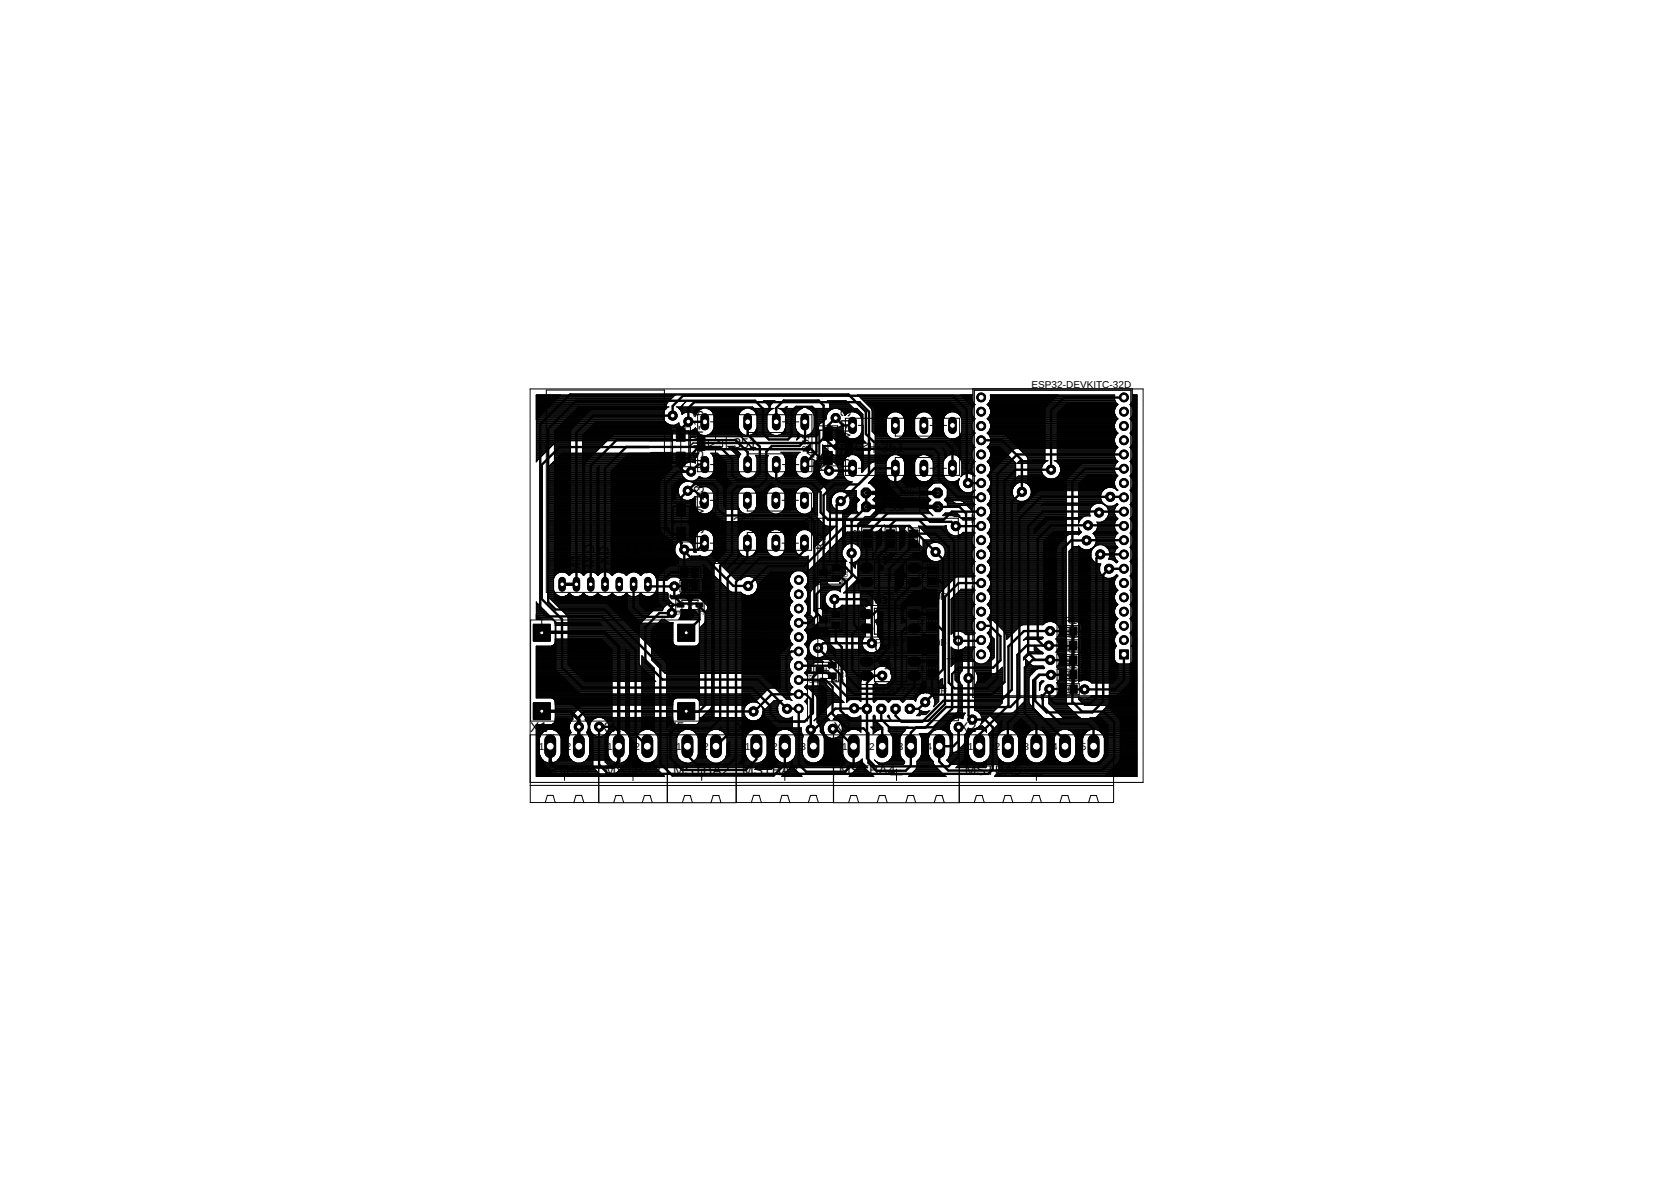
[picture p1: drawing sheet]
<svg xmlns="http://www.w3.org/2000/svg" width="297mm" height="210mm" viewBox="0 0 297 210" stroke-linecap="round" stroke-linejoin="round" font-family="sans-serif">
<defs><g id="words">
<g font-size="2.5">
<text x="125" y="74.2" transform="rotate(-90 125 74.2)">3</text>
<text x="151.2" y="74.1" transform="rotate(-90 151.2 74.1)">3</text>
<text x="119" y="81.6" transform="rotate(-90 119 81.6)">2</text>
<text x="125" y="83.4" transform="rotate(-90 125 83.4)">US1</text>
<text x="125" y="78.5" transform="rotate(-90 125 78.5)">M-1</text>
<text x="130.4" y="79.7">351</text>
<text x="145.2" y="83.2" transform="rotate(-90 145.2 83.2)">D</text>
<text x="145.2" y="81.4" transform="rotate(-90 145.2 81.4)">4</text>
<text x="146.9" y="83.8" transform="rotate(-90 146.9 83.8)">K</text>
<text x="146.9" y="82.2" transform="rotate(-90 146.9 82.2)">1</text>
<text x="151.2" y="83.2" transform="rotate(-90 151.2 83.2)">US</text>
<text x="151.2" y="78.4" transform="rotate(-90 151.2 78.4)">M-1</text>
<text x="125.1" y="87.6" transform="rotate(-90 125.1 87.6)">3</text>
<text x="173.1" y="84.5" transform="rotate(-90 173.1 84.5)">K3</text>
<text x="125.1" y="91.9" transform="rotate(-90 125.1 91.9)">M-1</text>
<text x="130.3" y="93.6">3</text>
<text x="100.6" y="102" transform="rotate(-90 100.6 102)">M</text>
<text x="103.1" y="102" transform="rotate(-90 103.1 102)">M</text>
<text x="105.6" y="102" transform="rotate(-90 105.6 102)">R</text>
<text x="108.2" y="102" transform="rotate(-90 108.2 102)">T</text>
<text x="110.7" y="102" transform="rotate(-90 110.7 102)">A</text>
<text x="113.3" y="102" transform="rotate(-90 113.3 102)">V</text>
<text x="115.8" y="102" transform="rotate(-90 115.8 102)">G</text>
<text x="125.1" y="96.8" transform="rotate(-90 125.1 96.8)">US</text>
<text x="146.8" y="97.8" transform="rotate(-90 146.8 97.8)">K2</text>
<text x="94.3" y="130.1">X</text>
<text x="95.9" y="130.1">1</text>
<text x="106.4" y="130.1">X4</text>
<text x="118.6" y="130.1">X5</text>
<text x="132.6" y="130.1">6</text>
<text x="148.2" y="130.1">X3</text>
<text x="170.5" y="130.1">X2</text>
<text x="107.4" y="137.7">MST</text>
<text x="112.7" y="137.7">BA2</text>
<text x="119.7" y="137.7">MST</text>
<text x="125" y="137.7">BA2</text>
<text x="131.9" y="137.7">MSTBA3</text>
<text x="149.2" y="137.7">MSTBA4</text>
<text x="171.5" y="137.7">MSTBA5</text>
</g>
<g font-size="1.8">
<text x="183.4" y="68.9">ESP32-DEVKITC-32D</text>
<text x="143.8" y="80.2" transform="rotate(-90 143.8 80.2)">351</text>
<text x="170.1" y="80.8" transform="rotate(-90 170.1 80.8)">3</text>
<text x="170.1" y="78.8" transform="rotate(-90 170.1 78.8)">1</text>
<text x="143.8" y="94.1" transform="rotate(-90 143.8 94.1)">3</text>
<text x="143.8" y="92.1" transform="rotate(-90 143.8 92.1)">1</text>
<text x="152.9" y="95.1" transform="rotate(-90 152.9 95.1)">2</text>
<text x="157" y="95.1" transform="rotate(-90 157 95.1)">4</text>
<text x="161.2" y="95.1" transform="rotate(-90 161.2 95.1)">8</text>
<text x="120.9" y="104.2">R1</text>
<text x="155.5" y="107.3">U</text>
<text x="158.1" y="106.6">817X2NIP0</text>
<text x="167.2" y="106.6">F</text>
<text x="189.2" y="113.4">R12</text>
<text x="189.2" y="110.9">R13</text>
<text x="155.5" y="115.8">U4</text>
<text x="155.6" y="114.8">PC</text>
<text x="158" y="114.8">817X2NIP0</text>
<text x="167.2" y="114.8">F</text>
<text x="189.2" y="116.1">R11</text>
<text x="189.2" y="118.7">R15</text>
<text x="155.6" y="123.3">PC817X2NIP</text>
<text x="166.2" y="123.3">0</text>
<text x="167.2" y="123.3">F</text>
<text x="189.2" y="121.2">R14</text>
<text x="95.8" y="133.3">1</text>
<text x="100.6" y="133.3">2</text>
<text x="108" y="133.3">1</text>
<text x="112.8" y="133.3">2</text>
<text x="120.2" y="133.3">1</text>
<text x="125" y="133.3">2</text>
<text x="132.4" y="133.3">1</text>
<text x="137.2" y="133.3">2</text>
<text x="142.3" y="133.3">3</text>
<text x="149.7" y="133.3">1</text>
<text x="154.5" y="133.3">2</text>
<text x="159.6" y="133.3">3</text>
<text x="164.7" y="133.3">4</text>
<text x="172" y="133.3">1</text>
<text x="176.9" y="133.3">2</text>
<text x="181.9" y="133.3">3</text>
<text x="187" y="133.3">4</text>
<text x="192.1" y="133.3">5</text>
</g>
<g font-size="1.1">
<text x="120.8" y="103.2">D5</text>
<text x="120.8" y="106.1">SML-LXT08</text>
<text x="129.4" y="106.1">-TR</text>
<text x="145.2" y="104" transform="rotate(-90 145.2 104)">Q</text>
<text x="150.7" y="104" transform="rotate(-90 150.7 104)">S9013</text>
<text x="145.2" y="111.5" transform="rotate(-90 145.2 111.5)">2</text>
<text x="150" y="118.7" transform="rotate(-90 150 118.7)">3</text>
<text x="144.5" y="121.4" transform="rotate(-90 144.5 121.4)">Q3</text>
<text x="150" y="121.4" transform="rotate(-90 150 121.4)">S901</text>
</g>
<g font-size=".8">
<text x="120.1" y="106.3">D1</text>
<text x="120.1" y="109.3">1N5819HW</text>
<text x="124.5" y="109.3">-7</text>
</g>
</g></defs>
<path d="M96.3 112.5l11.1-.1 2.6 2.6v20.3l-1.1 1h-10.1l-1-.9v-2.8M99.9 103.8h2.6M96.3 126.4h5.1l1.5 1.6v4.6" fill="none" stroke="#000" stroke-width=".61"/>
<g fill="none" stroke="#000" stroke-width=".42">
<path d="M119.6 73.9h-14.1l-3 3v26.9M122.4 74.9l2.9 .1M132.9 75v2.2l2.2 2.2v4.7l-1.3 1.3h-2.7l-.9-.9v-2.9l-2.2-2.2h-16.7l-3.8 3.8v20.6M138 75v-2.5l1.3-1.3h6.2l.9 .9v5.6l2.1 2.1h17.5l.9 .8v4.4l3.3 3.4h4.2M143.1 75v3.3l-1 1h-4.9l-1 .9v5l-1.3 1.3h-3.9l-.9 .9v11.1l-2.1 2.1v27.2l-1.6 1.5h-6.2l-1 1v4.4l2.1 2.2h11.2l2-1.9v-2.4M148.5 74.3l1.4 1.3h1.7M174.4 78.3h3.7l3.6 3.5v5.6M199.8 70.6l-10.6 .1-2.4 2.3v10.5M122.3 87.2h1.2l1.7 1.7M125.2 96.5l-1.1 1.2h-2.5M125.3 82.6h-1.2l-1.2 1.2M132.8 96.5v2.6l-3.5 3.6v27.9l-2 2"/>
<path d="M132.9 82.6v-2.2l-2.2-2.2h-21.1l-4.6 4.6v21M138 82.6v2.6l.7 .6h5.6l1.6 1.7v3.6l1.3 1.3h20.5l1.5-1.5h5.2M143 96.5v1.4l-1.4 1.4h-6.6l-4.2 4.1v31.2l-1.2 1.2h-5.9l-1.5-1.5v-1.7M143.1 82.6v-.2l2-2.1v-7.2l-.7-.8h-2.9l-.8 .8v4.4l-.6 .6h-3.4l-1.1-1v-4.5l-1.4-1.4h-31.8l-4.9 5v30.8l1.3 1.3h8.6l10 10v17.4l2.1 2.2h18l2-2v-3.3M151.4 98.3v4.1l-2 2h-3.1l-1.2 1.2v3.9l-1.2 1.2h-1.9M151.6 83.2l-.5 .5h-3.7M153.9 87.6l.1 2.5M166.3 98.1l-4.6-4.6h-11.5l-7.2 7.1h-6.5l-3.5 3.5M166.6 87.6h-5.8l-1.6-1.6v-2.8h-3.8l-5.8 5.9h-.2M169.3 83.2v-3.4l-1.2-1.3h-12.8l-1.4-1.3v-4l-3.1-3.1h-49.5l-5.3 5.3v33l1.2 1.2h9.8l6 6v15l2.1 2M174.4 85.9h-2.3M174.4 93.5h-4.5"/>
<path d="M193.4 93.4h6.3l.1 .1M195.6 98.5l4.2 .1M197.4 88.3l2.4 .1M199.8 83.3h-6.9l-2.3 2.3v39.2l1.8 1.7h3.8l1.9 1.9v6.3l-2.3 2.2h-27.2l-1.6-1.6v-2.7h2.5l.9-.9v-2.5M199.8 96l-6.7 .1M199.8 90.9h-4.3l-.1 .2M112.6 103.8v4.2l1.7 1.6h4.4l.7-.6M115.2 103.8l.3 .4h4.4M119.4 109h.1M119.9 104.2h.1M119.9 104.2v1.8l1.2 1.3h2.7l1.6 1.6v16.4l-1.2 1.2h-2.1l-.1-.1M142 115.8h-1.3l-.9 .8v6l.8 .8"/>
<path d="M142 110.7h.1M145.4 115.2h.1M148.3 106.5h5.5l1.2 1.2v6.6h-8.7l-.8 .9M174.4 111.2h1.6l1.8 1.9v4.3l-1.2 1.3h-6.2l-1.2 1.1v6.2l-3.3 3.3h-3l-1 .9v5.9l-.9 .9h-5.2l-1.4-1.4v-5.3l-.9-.8h-2.9l-2.6-2.6v-4.8l-1.3-1.3-4.7 .1M174.4 103.6h-4l-2.4 2.4v19.1l-3 3h-13.8l-1.8-1.8v-6.4l-1.6-1.6h-5.8M174.4 113.8l-.1 .1h-4M186.5 114.7h-4l-1.7 1.7v10.4l-1.6 1.7v4.1M186.7 112.2h-4.7l-2.7 2.7v10.5l-5.2 5.2v2M186.7 117.3h-3.2l-1.3 1.3v8.2l2 2.1v3.7M186.8 120l-2.1-.1-1 1v5.1l5.6 5.6v1M197.1 101.1h2.7M199.8 116.3v4.6l-1.6 1.6h-5.4"/>
<path d="M106.5 129.2h2.6l.9 .8M133.9 126.4h.2l3.1-3h6l.9 .9v7.8l.5 .5M139.9 126l2.1-.1v9.9l1.3 1.4h6.9l1.5-1.6v-3l-3.1-3.1h-.6M155.6 128.1l1.2 1.3v3.2M156.8 120.1h-1.4l-1.3 1.2v4.7l-2.3-.1M164.5 124.8h.1M164.5 124.8l-1.2 1.2h-1.6M172.2 120.5v6.7l.6 .7M186.5 122.5l-1.1 1.2v1.8l3 3.1h5l1 1v3"/>
</g>
<g fill="none" stroke="#000" stroke-width=".18">
<path d="M95.3 70.2h4.4l-4.4 4.4zM95.3 71.2h3.4M95.3 73.2h1.4M95.3 72.6h2M95.3 74.5h.1M95.3 74.4h.2M95.3 74.3h.3M95.3 74.2h.4M95.3 74.1h.5M95.3 74h.7M95.3 73.8h.8M95.3 73.7h.9"/>
<path d="M95.3 73.6h1M95.3 73.5h1.1M95.3 73.3h1.3M95.3 73.1h1.5M95.3 73h1.6M95.3 72.9h1.7M95.3 72.7h1.9M95.3 72.5h2.1M95.3 72.4h2.2M95.3 72.3h2.3M95.3 72.1h2.5M95.3 72h2.6"/>
<path d="M95.3 71.9h2.7M95.3 71.8h2.8M95.3 71.7h3M95.3 71.5h3.1M95.3 71.4h3.2M95.3 71.3h3.3M95.3 71.1h3.5M95.3 70.9h3.7M95.3 70.8h3.8M95.3 70.7h3.9M95.3 70.6h4M95.3 70.5h4.2"/>
<path d="M95.3 70.3h4.3M98.6 78.2h2.8M98.6 77.1h2.8M98.6 78h2.8M98.6 78.7h2.8M98.6 77.4h2.8M98.6 80h2.8M98.6 79.9h2.8M98.6 79.7h2.8M98.6 79.6h2.8M98.6 79.5h2.8M98.6 79.4h2.8"/>
<path d="M98.6 79.2h2.8M98.6 79.1h2.8M98.6 79h2.8M98.6 78.9h2.8M98.6 78.8h2.8M98.6 78.5h2.8M98.6 78.4h2.8M98.6 78.3h2.8M98.6 77.9h2.8M98.6 77.8h2.8M98.6 77.7h2.8M98.6 77.6h2.8"/>
<path d="M98.6 77.3h2.8M98.6 77.2h2.8M98.6 77h2.8M98.6 76.8h2.8M98.6 76.7h2.8M98.6 76.6h2.8M98.7 76.5h2.8M98.8 76.4h2.7M99 76.2h2.6M99.1 76.1h2.6M99.2 76h2.6M99.3 75.9h2.6"/>
<path d="M99.4 75.8h2.7M99.5 75.6h2.7M99.7 75.5h2.6M99.8 75.4h2.6M99.9 75.3h2.7M100 75.2h2.7M100.2 75h2.6M100.3 74.9h2.6M100.4 74.8h2.6M100.5 74.7h2.6M100.6 74.5h2.7M100.8 74.4h2.6"/>
<path d="M100.9 74.3h2.6M101 74.2h2.6M101.1 74.1h2.7M101.2 74h2.7M101.3 73.8h2.7M101.5 73.7h2.6M101.6 73.6h2.6M101.7 73.5h2.7M101.8 73.3h2.7M101.9 76h.1M101.9 76l-.5 .7v25.4l-.2 .2-.4-.4M102 73.2h2.6"/>
<path d="M102.1 73.1h2.6M102.2 73h2.6M102.3 72.9h2.8M102.4 72.7h15.9M102.6 72.6h15.8M102.7 72.5h15.9M102.8 72.4h15.9M103.6 78.2h4.5M103.6 78h4.6M103.6 78.7h4M103.6 77.4h5.2M103.6 80h2.7"/>
<path d="M103.6 79.9h2.8M103.6 79.7h2.9M103.6 79.6h3.1M103.6 79.5h3.2M103.6 79.4h3.3M103.6 79.2h3.4M103.6 79.1h3.5M103.6 79h3.7M103.6 78.9h3.8M103.6 78.8h3.9M103.6 78.5h4.1M103.6 78.4h4.2"/>
<path d="M103.6 78.3h4.4M103.6 77.9h4.7M103.6 77.8h4.9M103.6 77.7h5M103.6 77.6h5.1M103.6 77.3h5.3M103.7 77.2h5.5M103.9 77h20.3M104.1 76.8h20M104.2 76.7h19.8M104.3 76.6h19.6M104.4 76.5h17.3"/>
<path d="M104.5 76.4h16.9M104.6 73.3l.3-.4 .4-.1h13l.6-.5h-16l-4.3 4.3v25.9M104.6 73.3h.1M104.6 73.3l-2.7 2.7M104.7 76.2h16.6M104.8 76.1h16.4M104.9 76h16.2M105 75.9h15.9M105.2 75.8h15.7M105.3 75.6h15.5M105.4 75.5h13.7M105.5 75.4h13.4"/>
<path d="M105.6 75.3h13M105.7 75.2h12.8M105.9 75h12.4M109.4 77.1l-.4 .2-4.9 4.9-.2 .4v19.5l-.2 .2-.1-.2v-24.8M120 75.5h.8M120.3 75.4h.4M120.4 72.4h13.4M120.5 75.3h.2M120.6 72.5h13.4M120.7 75.1a1.59 1.59 0 0 1-2.4-.1h-12.3l-2.4 2.3M120.7 75.1l.2 .8 .5 .5M120.7 75.2h.1"/>
<path d="M120.7 72.6h4.1M120.8 72.7h3.7M120.9 72.9h3.4M121 73h3.2M121.1 73.1h3M121.1 73.2h2.8M121.2 73.3h.6M121.2 73.5h.3M121.3 73.6h.1M121.4 76.4l.6 .2M122.7 73.2l.6 .3 .4 .3M123 73.3h.8"/>
<path d="M123 76.5h.8M123.3 73.5h.5M123.3 76.4l-.6 .2M123.3 76.4h.5M123.4 73.6h.4M123.4 76.2h.3M123.5 73.7h.2M123.6 76.1h.1M123.6 76.1l.3 .6 .5 .4h-20.6M123.6 76.1l-.3 .3M123.7 73.8a1.68 1.68 0 0 1 1.6-1.3 1.68 1.68 0 0 1 1.6 1.4v2.2l-.2 .6-.5 .4h5.6M123.7 73.8v.1"/>
<path d="M125.8 72.6h6.6M126.1 72.7h6M126.3 72.9h5.6M126.4 77h5.4M126.4 73h5.4M126.5 76.8h5.2M126.5 73.1h5.2M126.6 76.7h5M126.6 73.2h5M126.7 76.6h4.8M126.7 73.3h4.8M126.8 76.5h4.6"/>
<path d="M126.8 73.5h4.6M126.8 76.4h4.6M126.8 73.6h4.6M126.9 76.2h4.4M126.9 73.7h4.4M126.9 76.1h4.4M126.9 73.8h4.4M126.9 76h4.4M126.9 75.9h4.4M126.9 75.8h4.4M126.9 75.6h4.4M126.9 75.5h4.4"/>
<path d="M126.9 75.4h4.4M126.9 75.3h4.4M126.9 75.2h4.4M126.9 75h4.4M126.9 74.9h4.4M126.9 74.8h4.4M126.9 74.7h4.4M126.9 74.5h4.4M126.9 74.4h4.4M126.9 74.3h4.4M126.9 74.2h4.4M126.9 74.1h4.4"/>
<path d="M126.9 74h4.4M129.4 79.3h.9l1.4 1.4-.4 .7-.2-.4zM129.5 79.4h.9M129.6 79.5h.9M129.7 79.6h.9M129.8 79.7h.9M129.9 79.9h1M130 80h1M131 77.1l.4 .2 2.4 2.5 .2 .3v-.3M131.2 77.2h.6M131.4 77.3h.4M131.5 77.4h.3"/>
<path d="M131.6 77.6h.3M131.8 77.7h.1M131.8 77v.5M131.8 77.5l.2 .4 2 1.9M131.9 77.8h.1M132 77.9h.1M132.1 78h.1M132.2 78.2h.1M132.4 78.3h.1M132.5 78.4h.1M132.6 78.5h.1M132.7 78.7h.1"/>
<path d="M132.8 78.8h.1M133 78.9h.1M133.1 79h.1M133.2 79.1h.1M133.3 79.2h.1M133.4 72.6h.7M133.5 79.4h.1M133.6 79.5h.1M133.7 79.6h.1M133.7 72.7h.5M133.8 79.7h.1M133.9 79.9h.1"/>
<path d="M133.9 72.9h.4M133.9 80h.1M134 73h.4M134.1 76.8h.4M134.2 73.1h.3M134.2 77h.3M134.2 76.7h.3M134.3 73.2h.2M134.3 77.1h.2M134.3 76.6h.2M134.3 73.3h.2M134.4 76.5h.1"/>
<path d="M134.4 73.5h.1M134.4 77.2h.1M134.4 76.4h.1M134.4 73.6h.1M134.5 76.2h.1M134.5 73.7h.1M134.5 76.1l.1 1.3-.5-.5zM134.5 73.1l-.7-.8h-13.6a1.57 1.57 0 0 1 1.1 1.4l.7-.5M134.5 73.8a1.68 1.68 0 0 0-1.6-1.3 1.68 1.68 0 0 0-1.6 1.4v2.2l.2 .6 .3 .3M134.5 73.1v.7M134.5 73.8l.1 .1M134.5 77.3h.1"/>
<path d="M134.5 76.1h.1M135.8 71.3h1.9M136 71.4h1.5M136.1 71.5h1.3M136.2 71.7h1.1M136.3 71.8h.9M136.4 71.9h.7M136.6 72l.1 .4M136.6 72h.4M136.6 72.1h.3M136.7 72.3h.2M136.7 72.4v.7l.2-.1"/>
<path d="M136.7 72.6h.2M136.7 73.1h.1M136.7 73h.2M136.7 72.9h.2M136.7 72.7h.2M136.7 72.5h.2M136.7 72.4h.2M137.1 71.9l.7-.7h-2.1l.9 .8M137.1 71.9l-.2 .4v.7M139.1 77h.5M139.1 73h.5M139.2 76.8h.4"/>
<path d="M139.2 72.9h.4M139.2 73.1h.4M139.3 72.7h.4M139.3 76.7h.3M139.3 73.2h.3M139.4 76.6h.2M139.4 72.6h.3M139.4 73.3h.2M139.4 76.5h.2M139.5 73.5h.1M139.5 76.4h.1M139.5 73.6h.1"/>
<path d="M139.6 76.2h.1M139.6 72.5h.2M139.6 73.7h.1M139.6 72.9v.9l-.2-.5-.3-.3M139.6 76.1v.9h-.6l.4-.3zM139.6 76.1h.1M139.7 72.4h.2M139.8 72.5l-.2 .4M139.8 72.5l.2-.2h-.2l-.7 .7M141.6 78h.2M141.7 77.9h.2M141.8 77.8h.2"/>
<path d="M141.8 77.7l-.2 .5 .4-.4M141.8 77.7v-.9l.2 .2v.8M141.8 77.1h.2M141.8 77.4h.2M141.8 77.7h.2M141.8 77.6h.2M141.8 77.3h.2M141.8 77.2h.2M141.8 77h.2M141.8 76.8h.1M143 80h.9M143.1 79.9h.9"/>
<path d="M143.2 79.7h.8M143.3 79.6h.7M143.4 79.5h.6M143.6 79.4h.4M143.7 79.2h.3M143.8 79.1h.2M143.9 79h.1M144 78.9l-1.2 1.3 .8 .1 .4-.4M144 78.9h.1M144 78.9v1M146.2 80h1M146.2 79.9h.8"/>
<path d="M146.2 79.7h.7M146.2 79.6h.6M146.2 79.5h.5M146.2 79.4h.3M146.2 79.2h.2M146.2 79.1h.1M147.2 71.3h3.3M147.3 71.4h3.3M147.4 71.5h3.3M147.4 71.7h3.4M147.5 71.8h3.4M147.5 77.1h2.6"/>
<path d="M147.5 76.6h1.9M147.5 77.2l1.4 1.5h5l-.9-.9-.2-.4-.3 .4-.6 .2M147.5 75.6v1.6M147.5 75.6l.7 .4M147.5 76h1.2l.5 .5 .7 .2 .3 .6 .4 .5 .6 .2M147.5 72.6h1.4l.6 .3 .5 .4M147.5 77.2h2.6M147.5 77h2.5M147.5 76.8h2.5M147.5 76.7h2.4M147.5 76.5h1.7M147.5 76.4h1.6"/>
<path d="M147.5 76.2h1.4M147.5 76.1h1.3M147.5 75.9h.5M147.5 75.8h.2M147.5 75.6h.1M147.5 72.9h.1M147.5 72.7h.4M147.5 72.5h4.2M147.5 72.4h4.1M147.5 72.3h3.9M147.5 72.1h3.8M147.5 72h3.7"/>
<path d="M147.5 71.9h3.6M147.6 77.3h2.6M147.7 77.4h2.6M147.8 77.6h2.6M147.9 77.7h2.6M148.1 77.8h2.6M148.2 77.9h2.8M148.2 72.6l-.7 .4v-1.1l-.4-.7h3.3l2.4 2.5M148.3 78h5M148.4 78.2h5M148.5 78.3h5M148.7 78.4h4.9"/>
<path d="M148.8 78.5h5M148.9 72.6h2.9M149.2 72.7h2.7M149.5 72.9h2.5M149.6 73h2.5M149.8 73.1h2.5M149.9 73.2h1.2M150 73.3l.2 .6a1.65 1.65 0 0 1 2.6-.1v-.1M150 73.3h.9M150.1 73.5h.5M150.1 73.6h.4M150.1 73.7h.2"/>
<path d="M150.2 73.8h.1M152 73.2h.4M152.1 77.9h1.1M152.3 73.3h.2M152.4 77.8h.7M152.5 73.5h.1M152.5 77.7h.5M152.6 70.3h20.1M152.6 73.6h.2M152.7 77.6h.2M152.7 70.5h20M152.7 73.7h.1"/>
<path d="M152.8 77.4h.1M152.8 70.6h19.9M153 70.7h19.7M153.1 70.8h19.6M153.2 70.9h19.5M153.3 71.1h19.5M153.4 71.2h19.4M153.5 71.3h19.4M153.7 71.4h19.2M153.8 71.5h19.2M153.9 71.7h19.2M154 71.8h19.2"/>
<path d="M154.2 71.9h19.1M154.3 72h18.9M154.4 72.1h18.7M154.5 72.3h18.5M154.6 72.4h18.3M154.7 72.5h18.2M154.9 72.6l.1 .4v3.7l.8 .7h2.1l-.4-.7v-2.2l.3-.6 .4-.5M154.9 72.6h17.9M154.9 72.7h17.9M155 72.9h17.7M155 76.6h2.5M155 73.2h3.7"/>
<path d="M155 76h2.5M155 76.5h2.5M155 76.4h2.5M155 76.2h2.5M155 76.1h2.5M155 75.9h2.5M155 75.8h2.5M155 75.6h2.5M155 75.5h2.5M155 75.4h2.5M155 75.3h2.5M155 75.2h2.5"/>
<path d="M155 75h2.5M155 74.9h2.5M155 74.8h2.5M155 74.7h2.5M155 74.5h2.5M155 74.4h2.5M155 74.3h2.6M155 74.2h2.6M155 74.1h2.7M155 74h2.8M155 73.8h2.8M155 73.7h3"/>
<path d="M155 73.6h3.1M155 73.5h3.2M155 73.3h3.5M155 73.1h17.7M155 73h17.7M155 76.7h2.5M155.2 76.8h2.4M155.3 77h2.3M155.4 77.1h2.3M155.5 77.2h2.2M155.7 77.3h2.1M158.2 73.4l.6-.2h.7l.6 .2"/>
<path d="M159.6 73.2h4.2M159.9 73.3h3.6M160.1 73.4l.5 .5 .2 .6v2.2l-.4 .7h2.6l-.4-.7v-2.2a1.7 1.7 0 0 1 2.6-1.1M160.1 73.5h3.2M160.2 73.6h3M160.4 73.7h2.6M160.5 73.8h2.4M160.5 77.3h2.4M160.6 74h2.2M160.6 77.2h2.2M160.6 74.1h2.2M160.7 77.1h2.1"/>
<path d="M160.7 74.2h2M160.7 77h2M160.7 74.3h2M160.8 76.8h1.8M160.8 74.4h1.8M160.8 76.6h1.8M160.8 76h1.8M160.8 76.7h1.8M160.8 76.5h1.8M160.8 76.4h1.8M160.8 76.2h1.8M160.8 76.1h1.8"/>
<path d="M160.8 75.9h1.8M160.8 75.8h1.8M160.8 75.6h1.8M160.8 75.5h1.8M160.8 75.4h1.8M160.8 75.3h1.8M160.8 75.2h1.8M160.8 75h1.8M160.8 74.9h1.8M160.8 74.8h1.8M160.8 74.7h1.8M160.8 74.5h1.8"/>
<path d="M164.7 73.2h4.2M164.9 73.3h3.7M165.2 73.4l.4 .5 .3 .6v2.2l-.4 .7h2.6l-.4-.7v-2.2a1.69 1.69 0 0 1 1.6-1.3 1.69 1.69 0 0 1 1.7 1.3v2.2l-.3 .6-.5 .5-.5 .2M165.2 73.5h3.2M165.3 73.6h2.9M165.4 73.7h2.7M165.6 73.8h2.4M165.6 77.3h2.3M165.7 74h2.2M165.7 77.2h2.2M165.7 74.1h2.2M165.7 77.1h2.1"/>
<path d="M165.8 74.2h2M165.8 77h2M165.8 74.3h1.9M165.8 76.8h1.9M165.9 74.4h1.8M165.9 76.6h1.8M165.9 76h1.8M165.9 76.7h1.8M165.9 76.5h1.8M165.9 76.4h1.8M165.9 76.2h1.8M165.9 76.1h1.8"/>
<path d="M165.9 75.9h1.8M165.9 75.8h1.8M165.9 75.6h1.8M165.9 75.5h1.8M165.9 75.4h1.8M165.9 75.3h1.8M165.9 75.2h1.8M165.9 75h1.8M165.9 74.9h1.8M165.9 74.8h1.8M165.9 74.7h1.8M165.9 74.5h1.8"/>
<path d="M167.4 79.6h.2l.6 .6v1l-.2 .3v-1.1l-.2-.4zM167.5 79.7h.2M167.6 79.9h.3M167.7 80h.3M169.2 78.2h3.5M169.4 78.3h3.3M169.5 78.4h3.2M169.6 78.5h3.1M169.7 73.2h3M169.7 78.7h3.1M169.8 78.8h3M169.9 77.9h2.8"/>
<path d="M170 78.9h2.9M170 73.3h2.7M170.1 79h2.8M170.2 77.8h2.6M170.2 79.1h2.8M170.3 79.2h2.8M170.3 73.5h2.4M170.3 79.4h2.9M170.3 77.7h2.5M170.4 79.5h2.9M170.4 73.6h2.4M170.4 80h2.5"/>
<path d="M170.4 79.9h2.6M170.4 79.7h2.7M170.4 79.6h2.8M170.5 77.6h2.4M170.5 73.7h2.3M170.6 77.4h2.3M170.6 73.8h2.3M170.7 77.3h2.3M170.7 74h2.2M170.8 77.2h2.3M170.8 74.1h2.2M170.8 77.1h2.4"/>
<path d="M170.8 74.2h2.3M170.9 77h2.4M170.9 74.3h2.3M170.9 76.8h2.3M170.9 74.4h2.4M171 76.6h2M171 76h1.7M171 76.7h2.1M171 76.5h1.9M171 76.4h1.9M171 76.2h1.8M171 76.1h1.8"/>
<path d="M171 75.9h1.7M171 75.8h1.7M171 75.6h1.7M171 75.5h1.7M171 75.4h1.7M171 75.3h1.8M171 75.2h1.8M171 75h1.9M171 74.9h1.9M171 74.8h2M171 74.7h2.1M171 74.5h2.2"/>
<path d="M172.7 78h-3.6l1.1 1.2 .2 .4v1.6l.3 .3 .3 .6M173.3 71.9a1.58 1.58 0 0 1-.5-1.7h-20.3l2.4 2.4M173.3 71.9a1.63 1.63 0 0 0 0 2.5M173.3 74.4a1.63 1.63 0 0 0 0 2.6M173.3 77a1.61 1.61 0 0 0 0 2.5M173.3 79.5l-.3 .3-.3 .7M175.5 77l.2 .2h2.6l.4 .1M175.5 74.4a1.6 1.6 0 0 1 0 2.6M175.5 71.9a1.6 1.6 0 0 1 0 2.5M175.5 79.5l.3 .3M175.5 79.5l.2-.2h1.9l3 3M175.5 74.4h10.3"/>
<path d="M175.5 71.9h10.9M175.5 79.5h2.3M175.5 77h10.3M175.6 79.6h2.3M175.6 77.1h10.2M175.6 76.8h10.2M175.6 74.5h10.2M175.6 74.3h10.2M175.6 72h10.6M175.6 71.8h10.9M175.6 79.4h2.1M175.7 79.7h2.3"/>
<path d="M175.7 71.7h10.9M175.7 76.7h10.1M175.7 74.7h10.1M175.7 74.2h10.1M175.7 72.1h10.4M175.8 71.6l.3-.6-.1-.8h12.1l-2.2 2.1-.1 .4M175.8 71.6l-.3 .3M175.8 79.8l.3 .7M175.8 76.6h10M175.8 79.9h2.4M175.8 74.8h10M175.8 74.1h10"/>
<path d="M175.8 72.3h10.2M175.8 71.5h10.9M175.9 80h2.4M175.9 76.5h9.9M175.9 74.9h9.9M175.9 74h9.9M175.9 72.4h10M175.9 71.4h11M175.9 76.4h9.9M175.9 75h9.9M175.9 73.8h9.9M175.9 72.5h10"/>
<path d="M175.9 71.3h11.1M176 71.2h11.1M176 72.6h9.8M176 75.2h9.8M176 73.7h9.8M176 76.2h9.8M176 76.1h9.8M176 75.3h9.8M176 73.6h9.8M176 72.7h9.8M176 71.1h11.2M176.1 73.2h9.7"/>
<path d="M176.1 76h9.7M176.1 75.9h9.7M176.1 75.8h9.7M176.1 75.6h9.7M176.1 75.5h9.7M176.1 75.4h9.7M176.1 73.5h9.7M176.1 73.3h9.7M176.1 73.1h9.7M176.1 73h9.7M176.1 72.9h9.7M176.1 70.9h11.2"/>
<path d="M176.1 70.8h11.4M176.1 70.7h11.5M176.1 70.6h11.6M176.1 70.5h11.7M176.1 70.3h11.8M178.4 77.2h7.4M178.7 77.3l3.9 3.9 .1 .4v4.5M178.7 77.3h7.1M178.8 77.4h7M179 77.6h6.8M179.1 77.7h6.7M179.2 77.8h6.6"/>
<path d="M179.3 77.9h6.5M179.5 78h6.3M179.6 78.2h6.2M179.7 78.3h6.1M179.8 78.4h6M179.9 78.5h5.9M180 78.7h5.8M180.2 78.8h5.6M180.3 78.9h5.5M180.4 79h5.4M180.5 79.1h5.3M180.7 79.2h5.1"/>
<path d="M180.8 79.4h5M180.9 79.5h4.9M181 79.6h4.8M181.1 79.7h4.7M181.3 79.9h4.5M181.4 80h4.4M185.8 72.7v9.5l-.4 .3M187.9 78.2h10.2M187.9 77.1h10.7M187.9 76.6h10.5M187.9 76h10.2M187.9 78h10.2"/>
<path d="M187.9 78.7h10.3M187.9 77.4h10.4M187.9 80h10.4M187.9 79.9h10.5M187.9 79.7h10.6M187.9 79.6h10.7M187.9 79.5h10.8M187.9 79.4h10.7M187.9 79.2h10.6M187.9 79.1h10.5M187.9 79h10.4M187.9 78.9h10.4"/>
<path d="M187.9 78.8h10.3M187.9 78.5h10.2M187.9 78.4h10.2M187.9 78.3h10.2M187.9 77.9h10.2M187.9 77.8h10.3M187.9 77.7h10.3M187.9 77.6h10.4M187.9 77.3h10.5M187.9 77.2h10.6M187.9 77h10.8M187.9 76.8h10.7"/>
<path d="M187.9 76.7h10.6M187.9 76.5h10.4M187.9 76.4h10.4M187.9 76.2h10.3M187.9 76.1h10.3M187.9 75.9h10.2M187.9 75.8h10.2M187.9 75.6h10.2M187.9 75.5h10.2M187.9 75.4h10.2M187.9 75.3h10.3M187.9 75.2h10.3"/>
<path d="M187.9 75h10.4M187.9 74.9h10.4M187.9 74.8h10.5M187.9 74.7h10.6M187.9 74.5h10.7M187.9 74.4h10.8M187.9 74.3h10.7M187.9 74.2h10.6M187.9 74.1h10.5M187.9 74h10.4M187.9 73.8h10.4M187.9 73.7h10.3"/>
<path d="M187.9 73.6h10.3M187.9 73.5h10.2M188 73.3h10.1M188.1 73.2h10M188.3 73.1h9.8M188.4 73h9.7M188.5 72.9h9.6M188.6 72.7h9.6M188.7 72.6h9.5M188.8 72.5h9.5M189 72.4h9.3M189.1 72.3h9.3"/>
<path d="M189.2 72.1h9.3M189.3 72h9.3M189.5 71.9h9.2M189.6 71.8h9M198.4 79.8l-.3 .7M198.7 71.9l-.2-.2h-8.9l-1.7 1.7v8.8l.4 .3M198.7 71.9a1.6 1.6 0 0 0 0 2.5M198.7 74.4a1.6 1.6 0 0 0 0 2.6M198.7 77a1.58 1.58 0 0 0 0 2.5M198.7 79.5l-.3 .3M200.9 77a1.61 1.61 0 0 1 0 2.5M200.9 71.9a1.63 1.63 0 0 1 0 2.5"/>
<path d="M200.9 74.4a1.63 1.63 0 0 1 0 2.6M200.9 79.5l.3 .3M200.9 79.5h1.2M200.9 77h1.2M200.9 74.4h1.2M200.9 71.9h1.2M201 77.1h1.1M201 79.6h1.1M201 74.5h1.1M201 71.8h1.1M201 79.4h1.1M201 76.8h1.1"/>
<path d="M201 74.3h1.1M201 72h1.1M201.1 79.7h1M201.1 77.2h1M201.1 74.7h1M201.1 74.2h1M201.1 72.1h1M201.1 71.7h1M201.1 79.2h1M201.1 76.7h1M201.2 71.6l.3-.6-.1-.8h.7v67.8h-5.9l.2-.1 2.6-2.6M201.2 79.8l.3 .7"/>
<path d="M201.2 71.6l-.3 .3M201.2 79.9h.9M201.2 76.6h.9M201.2 79.1h.9M201.2 77.3h.9M201.2 74.8h.9M201.2 74.1h.9M201.2 72.3h.9M201.2 71.5h.9M201.3 77.4h.8M201.3 80h.8M201.3 79h.8"/>
<path d="M201.3 76.5h.8M201.3 74.9h.8M201.3 74h.8M201.3 72.4h.8M201.3 71.4h.8M201.3 77.6h.8M201.3 75h.8M201.3 71.3h.8M201.3 78.9h.8M201.3 76.4h.8M201.3 73.8h.8M201.3 72.5h.8"/>
<path d="M201.4 71.2h.7M201.4 72.6h.7M201.4 78.8h.7M201.4 77.7h.7M201.4 76.2h.7M201.4 75.2h.7M201.4 73.7h.7M201.4 77.8h.7M201.4 76.1h.7M201.4 75.3h.7M201.4 73.6h.7M201.4 72.7h.7"/>
<path d="M201.4 71.1h.7M201.4 78.7h.7M201.5 78.2h.6M201.5 73.2h.6M201.5 76h.6M201.5 78h.6M201.5 78.5h.6M201.5 78.4h.6M201.5 78.3h.6M201.5 77.9h.6M201.5 75.9h.6M201.5 75.8h.6"/>
<path d="M201.5 75.6h.6M201.5 75.5h.6M201.5 75.4h.6M201.5 73.5h.6M201.5 73.3h.6M201.5 73.1h.6M201.5 73h.6M201.5 72.9h.6M201.5 70.9h.6M201.5 70.8h.6M201.5 70.7h.6M201.5 70.6h.6"/>
<path d="M201.5 70.5h.6M201.5 70.3h.6M98.6 85.2h2.8M98.6 97.7h2.8M98.6 97.1h2.8M98.6 100h2.8M98.6 99.6h2.8M98.6 97.5h2.8M98.6 92h2.8M98.6 89.9h2.8M98.6 86.6h2.8M98.6 91.7h2.8"/>
<path d="M98.6 94.9h2.8M98.6 82.1h2.8M98.6 96.6h2.8M98.6 96h2.8M98.6 99.4h2.8M98.6 98.8h2.8M98.6 91.3h2.8M98.6 86.1h2.8M98.6 85.5h2.8M98.6 80.3h2.8M98.6 87.6h2.8M98.6 85.6h2.8"/>
<path d="M98.6 89.5h2.8M98.6 87.3h2.8M98.6 94.6h2.8M98.6 99.9h2.8M98.6 99.8h2.8M98.6 99.5h2.8M98.6 99.3h2.8M98.6 99.1h2.8M98.6 99h2.8M98.6 98.9h2.8M98.6 98.7h2.8M98.6 98.6h2.8"/>
<path d="M98.6 98.4h2.8M98.6 98.3h2.8M98.6 98.2h2.8M98.6 98.1h2.8M98.6 97.9h2.8M98.6 97.8h2.8M98.6 97.6h2.8M98.6 97.3h2.8M98.6 97.2h2.8M98.6 97h2.8M98.6 96.9h2.8M98.6 96.7h2.8"/>
<path d="M98.6 96.5h2.8M98.6 96.4h2.8M98.6 96.2h2.8M98.6 96.1h2.8M98.6 95.9h2.8M98.6 95.8h2.8M98.6 95.7h2.8M98.6 95.5h2.8M98.6 95.4h2.8M98.6 95.3h2.8M98.6 95.2h2.8M98.6 95h2.8"/>
<path d="M98.6 94.8h2.8M98.6 94.7h2.8M98.6 94.4h2.8M98.6 94.3h2.8M98.6 94.2h2.8M98.6 94.1h2.8M98.6 94h2.8M98.6 93.9h2.8M98.6 93.7h2.8M98.6 93.6h2.8M98.6 93.5h2.8M98.6 93.4h2.8"/>
<path d="M98.6 93.2h2.8M98.6 93.1h2.8M98.6 93h2.8M98.6 92.9h2.8M98.6 92.8h2.8M98.6 92.6h2.8M98.6 92.5h2.8M98.6 92.4h2.8M98.6 92.3h2.8M98.6 92.2h2.8M98.6 91.9h2.8M98.6 91.8h2.8"/>
<path d="M98.6 91.5h2.8M98.6 91.4h2.8M98.6 91.2h2.8M98.6 91.1h2.8M98.6 91h2.8M98.6 90.8h2.8M98.6 90.7h2.8M98.6 90.6h2.8M98.6 90.5h2.8M98.6 90.3h2.8M98.6 90.2h2.8M98.6 90.1h2.8"/>
<path d="M98.6 90h2.8M98.6 89.7h2.8M98.6 89.6h2.8M98.6 89.4h2.8M98.6 89.3h2.8M98.6 89.1h2.8M98.6 89h2.8M98.6 88.9h2.8M98.6 88.8h2.8M98.6 88.7h2.8M98.6 88.5h2.8M98.6 88.4h2.8"/>
<path d="M98.6 88.3h2.8M98.6 88.2h2.8M98.6 88.1h2.8M98.6 87.9h2.8M98.6 87.8h2.8M98.6 87.7h2.8M98.6 87.5h2.8M98.6 87.2h2.8M98.6 87.1h2.8M98.6 87h2.8M98.6 86.8h2.8M98.6 86.7h2.8"/>
<path d="M98.6 86.5h2.8M98.6 86.4h2.8M98.6 86.3h2.8M98.6 86h2.8M98.6 85.9h2.8M98.6 85.8h2.8M98.6 85.4h2.8M98.6 85.3h2.8M98.6 85h2.8M98.6 84.9h2.8M98.6 84.8h2.8M98.6 84.7h2.8"/>
<path d="M98.6 84.6h2.8M98.6 84.4h2.8M98.6 84.3h2.8M98.6 84.2h2.8M98.6 84.1h2.8M98.6 84h2.8M98.6 83.8h2.8M98.6 83.7h2.8M98.6 83.6h2.8M98.6 83.5h2.8M98.6 83.4h2.8M98.6 83.2h2.8"/>
<path d="M98.6 83.1h2.8M98.6 83h2.8M98.6 82.9h2.8M98.6 82.8h2.8M98.6 82.6h2.8M98.6 82.5h2.8M98.6 82.4h2.8M98.6 82.3h2.8M98.6 82h2.8M98.6 81.9h2.8M98.6 81.8h2.8M98.6 81.7h2.8"/>
<path d="M98.6 81.6h2.8M98.6 81.4h2.8M98.6 81.3h2.8M98.6 81.2h2.8M98.6 81.1h2.8M98.6 80.9h2.8M98.6 80.8h2.8M98.6 80.7h2.8M98.6 80.6h2.8M98.6 80.5h2.8M98.6 80.2h2.8M98.6 80.1h2.8"/>
<path d="M103.6 85.2h.3M103.6 97.7h.3M103.6 97.1h.3M103.6 100h.3M103.6 99.6h.3M103.6 97.5h.3M103.6 92h.3M103.6 89.9h.3M103.6 86.6h.3M103.6 91.7h.3M103.6 94.9h.3M103.6 82.1h.5"/>
<path d="M103.6 96.6h.3M103.6 96h.3M103.6 99.4h.3M103.6 98.8h.3M103.6 91.3h.3M103.6 86.1h.3M103.6 85.5h.3M103.6 80.3h2.3M103.6 87.6h.3M103.6 85.6h.3M103.6 89.5h.3M103.6 87.3h.3"/>
<path d="M103.6 94.6h.3M103.6 99.9h.3M103.6 99.8h.3M103.6 99.5h.3M103.6 99.3h.3M103.6 99.1h.3M103.6 99h.3M103.6 98.9h.3M103.6 98.7h.3M103.6 98.6h.3M103.6 98.4h.3M103.6 98.3h.3"/>
<path d="M103.6 98.2h.3M103.6 98.1h.3M103.6 97.9h.3M103.6 97.8h.3M103.6 97.6h.3M103.6 97.3h.3M103.6 97.2h.3M103.6 97h.3M103.6 96.9h.3M103.6 96.7h.3M103.6 96.5h.3M103.6 96.4h.3"/>
<path d="M103.6 96.2h.3M103.6 96.1h.3M103.6 95.9h.3M103.6 95.8h.3M103.6 95.7h.3M103.6 95.5h.3M103.6 95.4h.3M103.6 95.3h.3M103.6 95.2h.3M103.6 95h.3M103.6 94.8h.3M103.6 94.7h.3"/>
<path d="M103.6 94.4h.3M103.6 94.3h.3M103.6 94.2h.3M103.6 94.1h.3M103.6 94h.3M103.6 93.9h.3M103.6 93.7h.3M103.6 93.6h.3M103.6 93.5h.3M103.6 93.4h.3M103.6 93.2h.3M103.6 93.1h.3"/>
<path d="M103.6 93h.3M103.6 92.9h.3M103.6 92.8h.3M103.6 92.6h.3M103.6 92.5h.3M103.6 92.4h.3M103.6 92.3h.3M103.6 92.2h.3M103.6 91.9h.3M103.6 91.8h.3M103.6 91.5h.3M103.6 91.4h.3"/>
<path d="M103.6 91.2h.3M103.6 91.1h.3M103.6 91h.3M103.6 90.8h.3M103.6 90.7h.3M103.6 90.6h.3M103.6 90.5h.3M103.6 90.3h.3M103.6 90.2h.3M103.6 90.1h.3M103.6 90h.3M103.6 89.7h.3"/>
<path d="M103.6 89.6h.3M103.6 89.4h.3M103.6 89.3h.3M103.6 89.1h.3M103.6 89h.3M103.6 88.9h.3M103.6 88.8h.3M103.6 88.7h.3M103.6 88.5h.3M103.6 88.4h.3M103.6 88.3h.3M103.6 88.2h.3"/>
<path d="M103.6 88.1h.3M103.6 87.9h.3M103.6 87.8h.3M103.6 87.7h.3M103.6 87.5h.3M103.6 87.2h.3M103.6 87.1h.3M103.6 87h.3M103.6 86.8h.3M103.6 86.7h.3M103.6 86.5h.3M103.6 86.4h.3"/>
<path d="M103.6 86.3h.3M103.6 86h.3M103.6 85.9h.3M103.6 85.8h.3M103.6 85.4h.3M103.6 85.3h.3M103.6 85h.3M103.6 84.9h.3M103.6 84.8h.3M103.6 84.7h.3M103.6 84.6h.3M103.6 84.4h.3"/>
<path d="M103.6 84.3h.3M103.6 84.2h.3M103.6 84.1h.3M103.6 84h.3M103.6 83.8h.3M103.6 83.7h.3M103.6 83.6h.3M103.6 83.5h.3M103.6 83.4h.3M103.6 83.2h.3M103.6 83.1h.3M103.6 83h.3"/>
<path d="M103.6 82.9h.3M103.6 82.8h.3M103.6 82.6h.3M103.6 82.5h.3M103.6 82.4h.4M103.6 82.3h.5M103.6 82h.6M103.6 81.9h.8M103.6 81.8h.9M103.6 81.7h1M103.6 81.6h1.1M103.6 81.4h1.2"/>
<path d="M103.6 81.3h1.4M103.6 81.2h1.5M103.6 81.1h1.6M103.6 80.9h1.7M103.6 80.8h1.9M103.6 80.7h2M103.6 80.6h2.1M103.6 80.5h2.2M103.6 80.2h2.4M103.6 80.1h2.6M106.1 85.2h.4M106.1 97.7h.4"/>
<path d="M106.1 97.1h.4M106.1 100h.4M106.1 99.6h.4M106.1 97.5h.4M106.1 92h.4M106.1 89.9h.4M106.1 86.6h.4M106.1 91.7h.4M106.1 94.9h.4M106.1 96.6h.4M106.1 96h.4M106.1 99.4h.4"/>
<path d="M106.1 98.8h.4M106.1 91.3h.4M106.1 86.1h.4M106.1 85.5h.4M106.1 87.6h.4M106.1 85.6h.4M106.1 89.5h.4M106.1 87.3h.4M106.1 94.6h.4M106.1 99.9h.4M106.1 99.8h.4M106.1 99.5h.4"/>
<path d="M106.1 99.3h.4M106.1 99.1h.4M106.1 99h.4M106.1 98.9h.4M106.1 98.7h.4M106.1 98.6h.4M106.1 98.4h.4M106.1 98.3h.4M106.1 98.2h.4M106.1 98.1h.4M106.1 97.9h.4M106.1 97.8h.4"/>
<path d="M106.1 97.6h.4M106.1 97.3h.4M106.1 97.2h.4M106.1 97h.4M106.1 96.9h.4M106.1 96.7h.4M106.1 96.5h.4M106.1 96.4h.4M106.1 96.2h.4M106.1 96.1h.4M106.1 95.9h.4M106.1 95.8h.4"/>
<path d="M106.1 95.7h.4M106.1 95.5h.4M106.1 95.4h.4M106.1 95.3h.4M106.1 95.2h.4M106.1 95h.4M106.1 94.8h.4M106.1 94.7h.4M106.1 94.4h.4M106.1 94.3h.4M106.1 94.2h.4M106.1 94.1h.4"/>
<path d="M106.1 94h.4M106.1 93.9h.4M106.1 93.7h.4M106.1 93.6h.4M106.1 93.5h.4M106.1 93.4h.4M106.1 93.2h.4M106.1 93.1h.4M106.1 93h.4M106.1 92.9h.4M106.1 92.8h.4M106.1 92.6h.4"/>
<path d="M106.1 92.5h.4M106.1 92.4h.4M106.1 92.3h.4M106.1 92.2h.4M106.1 91.9h.4M106.1 91.8h.4M106.1 91.5h.4M106.1 91.4h.4M106.1 91.2h.4M106.1 91.1h.4M106.1 91h.4M106.1 90.8h.4"/>
<path d="M106.1 90.7h.4M106.1 90.6h.4M106.1 90.5h.4M106.1 90.3h.4M106.1 90.2h.4M106.1 90.1h.4M106.1 90h.4M106.1 89.7h.4M106.1 89.6h.4M106.1 89.4h.4M106.1 89.3h.4M106.1 89.1h.4"/>
<path d="M106.1 89h.4M106.1 88.9h.4M106.1 88.8h.4M106.1 88.7h.4M106.1 88.5h.4M106.1 88.4h.4M106.1 88.3h.4M106.1 88.2h.4M106.1 88.1h.4M106.1 87.9h.4M106.1 87.8h.4M106.1 87.7h.4"/>
<path d="M106.1 87.5h.4M106.1 87.2h.4M106.1 87.1h.4M106.1 87h.4M106.1 86.8h.4M106.1 86.7h.4M106.1 86.5h.4M106.1 86.4h.4M106.1 86.3h.4M106.1 86h.4M106.1 85.9h.4M106.1 85.8h.4"/>
<path d="M106.1 85.4h.4M106.1 85.3h.4M106.1 85h.4M106.1 84.9h.4M106.1 84.8h.4M106.1 84.7h.4M106.1 84.6h.4M106.1 84.4h.4M106.1 84.3h.4M106.1 84.2h.4M106.1 84.1h.4M106.1 84h.4"/>
<path d="M106.1 83.8h.4M106.1 83.7h.4M106.1 83.6h.4M106.1 83.5h.4M106.1 83.4h.4M106.1 83.2h.4M106.2 83.1h.3M106.4 83h.1M106.5 83v19.1l-.2 .2-.2-.2v-18.9M106.5 83l.1-.2-.5 .4M106.5 82.9h.1M108.6 85.2h13.2"/>
<path d="M108.6 97.7h11.4M108.6 97.1h11.5M108.6 100h18.5M108.6 99.6h18.9M108.6 97.5h11.4M108.6 92h20.4M108.6 89.9h15M108.6 86.6h12.1M108.6 91.7h20.4M108.6 94.9h15.2M108.6 96.6h11.8M108.6 96h15"/>
<path d="M108.6 99.4h19.1M108.6 98.8h11.7M108.6 91.3h16.2M108.6 86.1h12.4M108.6 85.5h21.1M108.6 87.6h12M108.6 85.6h13.1M108.6 89.5h15M108.6 87.3h12M108.6 94.6h15.5M108.6 99.9h18.6M108.6 99.8h18.7"/>
<path d="M108.6 99.5h19M108.6 99.3h12.4M108.6 99.1h12.1M108.6 99h12M108.6 98.9h11.9M108.6 98.7h11.6M108.6 98.6h11.6M108.6 98.4h11.5M108.6 98.3h11.5M108.6 98.2h11.4M108.6 98.1h11.4M108.6 97.9h11.4"/>
<path d="M108.6 97.8h11.4M108.6 97.6h11.4M108.6 97.3h11.4M108.6 97.2h11.4M108.6 97h11.5M108.6 96.9h11.6M108.6 96.7h11.6M108.6 96.5h11.9M108.6 96.4h12M108.6 96.2h12.1M108.6 96.1h12.4M108.6 95.9h15"/>
<path d="M108.6 95.8h15M108.6 95.7h15M108.6 95.5h15M108.6 95.4h15M108.6 95.3h15.1M108.6 95.2h15.1M108.6 95h15.1M108.6 94.8h15.3M108.6 94.7h15.4M108.6 94.4h15.6M108.6 94.3h15.8M108.6 94.2h16.1"/>
<path d="M108.6 94.1h20.4M108.6 94h20.4M108.6 93.9h20.4M108.6 93.7h20.4M108.6 93.6h20.4M108.6 93.5h20.4M108.6 93.4h20.4M108.6 93.2h20.4M108.6 93.1h20.4M108.6 93h20.4M108.6 92.9h20.4M108.6 92.8h20.4"/>
<path d="M108.6 92.6h20.4M108.6 92.5h20.4M108.6 92.4h20.4M108.6 92.3h20.4M108.6 92.2h20.4M108.6 91.9h20.4M108.6 91.8h20.4M108.6 91.5h20.4M108.6 91.4h20.4M108.6 91.2h15.9M108.6 91.1h15.7M108.6 91h15.6"/>
<path d="M108.6 90.8h15.4M108.6 90.7h15.3M108.6 90.6h15.2M108.6 90.5h15.2M108.6 90.3h15.1M108.6 90.2h15.1M108.6 90.1h15M108.6 90h15M108.6 89.7h15M108.6 89.6h15M108.6 89.4h15M108.6 89.3h15"/>
<path d="M108.6 89.1h15M108.6 89h15M108.6 88.9h13.3M108.6 88.8h13M108.6 88.7h12.7M108.6 88.5h12.6M108.6 88.4h12.5M108.6 88.3h12.3M108.6 88.2h12.2M108.6 88.1h12.2M108.6 87.9h12.1M108.6 87.8h12.1"/>
<path d="M108.6 87.7h12M108.6 87.5h12M108.6 87.2h12M108.6 87.1h12M108.6 87h12M108.6 86.8h12M108.6 86.7h12M108.6 86.5h12.1M108.6 86.4h12.2M108.6 86.3h12.3M108.6 86h12.5M108.6 85.9h12.6"/>
<path d="M108.6 85.8h12.8M108.6 85.4h13.7M108.6 85.3h13.4M108.6 85h13.1M108.6 84.9h13M108.6 84.8h12.9M108.6 84.7h12.8M108.6 84.6h12.7M108.6 84.4h12.7M108.6 84.3h12.6M108.6 84.2h12.6M108.6 84.1h12.6"/>
<path d="M108.6 84h12.6M108.6 83.8h12.6M108.6 83.7h12.6M108.7 83.6h12.5M108.9 83.5h12.3M109 83.4h12.2M109.1 83.2h12.2M109.2 83.1h12.1M109.3 83h12.1M109.5 82.9h11.9M109.6 82.8h11.9M109.7 82.6h11.9"/>
<path d="M109.8 82.5h12M109.9 82.4h12M110.1 82.3h12.1M110.2 82.1h12.2M110.3 82h12.8M110.4 81.9h12.8M110.6 81.8h12.7M110.7 81.7h12.8M110.8 81.6h12.8M110.9 81.4h12.8M111 81.3h12.7M111.1 81.2h12.7"/>
<path d="M111.3 81.1h12.5M111.4 80.9h12.5M111.5 80.8h12.5M111.6 80.7h12.5M111.8 80.6h12.4M120.2 96.8l-.2 .6v.6l.2 .7M120.2 98.7l.5 .4M120.6 87.6l.2 .6 .5 .5M120.7 99.1l.6 .3M121.2 83.5v.6l.2 .7M121.3 88.7l.6 .2h.7l.6-.2M121.3 96l-.6 .3-.5 .5"/>
<path d="M121.9 82.4l-.5 .4-.2 .7M121.9 85.6a1.69 1.69 0 0 0-1.3 2M122 96l.6 .3 .3 .3h.7v-1.1a1.68 1.68 0 0 1 1.6-1.4 1.68 1.68 0 0 1 1.7 1.4v2.1l-.3 .6M122.3 96.1h1.3M122.3 99.3h5.5M122.6 96.2h1M122.6 99.1h5.4M122.6 85.6l.6 .2 .3 .3h6.3M122.6 88.9h1M122.7 99h5.4M122.7 96.4h.9M122.8 85.6h7"/>
<path d="M122.8 98.9h2M122.8 96.5h.8M122.9 88.8h.6M123.1 85.8h6.9M123.2 88.7l.1-.1 .3 .2v1.2l.2 .6M123.2 88.7h.2M123.3 85.9h6.8M123.4 86h6.6M123.4 85.4h6.2M123.5 81.7l.1-.1 .3-.7 .3-.4h-12.4l-3.2 3.2v18.4l.2 .2a1.55 1.55 0 0 1 2.6 0 1.55 1.55 0 0 1 2.5 0 1.56 1.56 0 0 1 1.6-.7 1.56 1.56 0 0 1 1.2 1.3M123.5 81.7l-.5 .4h-.5l-.6 .3M123.7 85.3h5.8"/>
<path d="M123.7 86.1l.4 .2 .4 .4a1.61 1.61 0 0 1 2.4 1.1v2.2l-.3 .6M123.8 90.6a1.71 1.71 0 0 0 2.4 .5M123.9 85.2h5.4M124 86.3h5.7M124 85h5.2M124.1 84.9h.7M124.2 86.4h5.4M124.2 84.8h.3M124.3 86.5h5.2M124.5 86.6h.2M124.5 98.8h-1.6l-.3 .3-.6 .3M125.6 91.3h3.4"/>
<path d="M125.7 98.9h2.5M125.7 94.2h3.3M125.8 86.6h3.5M125.8 84.9h3.4M125.9 91.2h3.1M126 98.8h2.3M126 94.3h3M126.1 86.7h3.1M126.1 84.8h3.1M126.2 91.1h2.8M126.2 98.7h2.2M126.2 94.4h2.8"/>
<path d="M126.2 86.8h3M126.3 84.7h2.8M126.3 91h2.7M126.3 98.6h2.2M126.3 94.6h2.7M126.4 87h2.7M126.4 80.6h1.2M126.4 84.6h2.7M126.4 90.8h2.6M126.4 98.4h2.3M126.5 94.7h2.5M126.5 87.1h2.6"/>
<path d="M126.5 84.4h2.6M126.5 80.7h1.2M126.6 90.7h2.4M126.6 98.3h2.2M126.6 94.8h2.4M126.6 87.2h2.4M126.6 80.8h1.2M126.6 98.2a1.66 1.66 0 0 1-2.2 .5l-.1 .1M126.6 90.6l-.4 .5M126.6 90.6h2.4M126.6 84.3h2.5M126.7 94.9h2.3"/>
<path d="M126.7 87.3h2.3M126.7 98.2h2.2M126.7 98.1h2.3M126.7 95h2.3M126.7 90.5h2.3M126.7 80.9h1.2M126.7 87.5h2.3M126.7 84.2h2.4M126.7 97.9h2.3M126.7 90.3h2.3M126.8 87.6h2.2M126.8 95.2h2.2"/>
<path d="M126.8 84.1h2.3M126.8 81.1h1.3M126.8 90.2h2.2M126.8 97.8h2.2M126.8 95.3h2.2M126.8 84h2.3M126.8 81.2h1.4M126.8 87.7h2.2M126.9 97.7h2.1M126.9 90.1h2.1M126.9 97.1h2.1M126.9 97.5h2.1"/>
<path d="M126.9 89.9h2.1M126.9 96.6h2.1M126.9 96h2.1M126.9 89.5h2.1M126.9 97.6h2.1M126.9 97.3h2.1M126.9 97.2h2.1M126.9 97h2.1M126.9 96.9h2.1M126.9 96.7h2.1M126.9 96.5h2.1M126.9 96.4h2.1"/>
<path d="M126.9 96.2h2.1M126.9 96.1h2.1M126.9 95.9h2.1M126.9 95.8h2.1M126.9 95.7h2.1M126.9 95.5h2.1M126.9 95.4h2.1M126.9 90h2.1M126.9 89.7h2.1M126.9 89.6h2.1M126.9 89.4h2.1M126.9 89.3h2.1"/>
<path d="M126.9 89.1h2.1M126.9 89h2.1M126.9 88.9h2.1M126.9 88.8h2.1M126.9 88.7h2.1M126.9 88.5h2.1M126.9 88.4h2.1M126.9 88.3h2.1M126.9 88.2h2.1M126.9 88.1h2.1M126.9 87.9h2.1M126.9 87.8h2.1"/>
<path d="M126.9 83.8h2.2M126.9 81.3h1.4M126.9 83.7h2.2M126.9 81.4h1.5M126.9 82.1h2.2M126.9 83.6h2.2M126.9 83.5h2.2M126.9 83.4h2.2M126.9 83.2h2.2M126.9 83.1h2.2M126.9 83h2.2M126.9 82.9h2.2"/>
<path d="M126.9 82.8h2.2M126.9 82.6h2.2M126.9 82.5h2.2M126.9 82.4h2.2M126.9 82.3h2.2M126.9 82h2.1M126.9 81.9h2M126.9 81.8h1.9M126.9 81.7h1.8M126.9 81.6h1.6M127.1 100l-.2 .4v26.9l-.9 .9h-1.7l.1-.6 .4-.2 1.5-1.5M129 98.1l-1.9 1.9"/>
<path d="M129.1 82.1l-1.6-1.6h-1.2l.4 .4 .2 .6v2.2a1.69 1.69 0 0 1-2.6 1 1.71 1.71 0 0 1-2.9 .1M129.1 82.1v2.6l.2 .4 .8 .8M130.1 85.9l-.9 .9-.2 .4v10.9M130.2 80.1h.9M130.2 100h.3M130.3 99.9h.3M130.3 80.2h.9M130.4 80.3h.9M130.4 99.8h.3M130.5 80.5h.9M130.6 99.6h.2M130.7 99.5h.2"/>
<path d="M130.7 80.6h.9M130.8 99.4h.3M130.8 80.7h.9M130.9 80.8h.7M130.9 99.3h.3M131 80.9h.5M131 99.1h.3M131.1 99h.3M131.1 81.1h.3M131.1 98.9h.5M131.2 81.2h.2M131.2 98.8h.5"/>
<path d="M131.2 97.7h.1M131.2 92h14.1M131.2 91.7h13.7M131.2 94.9h.2M131.2 91.3h1.2M131.2 94.6h.5M131.2 98.7h.6M131.2 98.6h.6M131.2 98.4h.4M131.2 98.3h.3M131.2 98.2h.2M131.2 98.1h.2"/>
<path d="M131.2 97.9h.1M131.2 97.8h.1M131.2 95.3h.1M131.2 95.2h.1M131.2 95h.2M131.2 94.8h.3M131.2 94.7h.4M131.2 94.4h.6M131.2 94.3h.9M131.2 94.2h1.2M131.2 94.1h16.8M131.2 94h16.9"/>
<path d="M131.2 93.9h17M131.2 93.7h17.1M131.2 93.6h17.3M131.2 93.5h15.8M131.2 93.4h15.5M131.2 93.2h15.3M131.2 93.1h15.2M131.2 93h15.1M131.2 92.9h15M131.2 92.8h14.8M131.2 92.6h14.7M131.2 92.5h14.6"/>
<path d="M131.2 92.4h14.5M131.2 92.3h14.3M131.2 92.2h14.2M131.2 91.9h14M131.2 91.8h13.9M131.2 91.5h13.7M131.2 91.4h13.7M131.2 91.2h1M131.2 91.1h.7M131.2 91h.6M131.2 90.8h.5M131.2 90.7h.3"/>
<path d="M131.2 90.6h.2M131.2 90.5h.2M131.2 90.3h.1M131.2 90.2h.1M131.2 90.1h.1M131.2 81.3h.1M131.3 83.7l.2 .5-.2-.2zM131.3 84h.1M131.3 83.8h.1M131.3 83.7h.1M131.4 84.1h.1M131.8 98.6l-.4-.4-.2-.5v1l-.1 .4-2 2"/>
<path d="M131.8 98.6v.1l-2.7 2.6M131.9 91.1l-.5-.5-.2-.5v5.3a1.68 1.68 0 0 1 1.7-1.3 1.68 1.68 0 0 1 1.6 1.4v2.1l-.3 .6M133.2 91.3h4.3M133.3 94.2h4.1M133.5 91.2h3.7M133.6 94.3h3.5M133.8 91.1h3.2M133.8 94.4h3.1M133.9 91h2.9M133.9 98.7h.1M133.9 98.6h.3M134 94.6h2.8"/>
<path d="M134 90.8h2.7M134.1 98.4h.2M134.1 94.7h2.6M134.2 90.7h2.4M134.2 98.3h.2M134.2 94.8h2.4M134.2 90.6a1.68 1.68 0 0 1-2.3 .5M134.2 98.2l-.3 .4M134.3 98.2h.4M134.3 90.6h2.2M134.3 94.9h2.2M134.3 90.5h2.2"/>
<path d="M134.3 98.1h2.2M134.3 95h2.1M134.4 97.9h2M134.4 90.3h2M134.4 95.2h2M134.4 90.2h2M134.4 97.8h2M134.4 95.3h1.9M134.4 87.7h1.9M134.5 97.7h1.8M134.5 95.4h1.8M134.5 90.1h1.8"/>
<path d="M134.5 97.1h1.8M134.5 97.5h1.8M134.5 89.9h1.8M134.5 96.6h1.8M134.5 96h1.8M134.5 89.5h1.8M134.5 97.6h1.8M134.5 97.3h1.8M134.5 97.2h1.8M134.5 97h1.8M134.5 96.9h1.8M134.5 96.7h1.8"/>
<path d="M134.5 96.5h1.8M134.5 96.4h1.8M134.5 96.2h1.8M134.5 96.1h1.8M134.5 95.9h1.8M134.5 95.8h1.8M134.5 95.7h1.8M134.5 95.5h1.8M134.5 90h1.8M134.5 89.7h1.8M134.5 89.6h1.8M134.5 89.4h1.8"/>
<path d="M134.5 89.3h1.8M134.5 89.1h1.8M134.5 89h1.8M134.5 88.9h1.8M134.5 88.8h1.8M134.5 88.7h1.8M134.5 88.5h1.8M134.5 88.4h1.8M134.5 88.3h1.8M134.5 88.2h1.8M134.5 88.1h1.8M134.5 87.9h1.8"/>
<path d="M134.5 87.8h1.8M135.4 87.5h1M135.6 87.3h.9M135.7 87.2h.8M135.9 87.1h.8M136 87h.8M136.1 86.8h.8M136.2 86.7h.9M136.4 86.6h1M136.4 87.6h-2l.1 .2v2.2l-.3 .6M136.5 86.5h1.3M136.5 90.6a1.7 1.7 0 0 0 2.8 0"/>
<path d="M136.6 86.4h1.1M136.7 86.3h.8M136.8 86.1l.3-.3 .7 .7a1.61 1.61 0 0 0-1.5 1.3v2.2l.2 .6M136.8 86.1h.6M136.8 86.1l-1.2 1.3-.5 .2M136.9 86h.4M137.1 85.9h.1M138.3 91.3h4.3M138.4 94.2h4.1M138.6 91.2h3.7M138.7 94.3h3.5M138.9 91.1h3.1"/>
<path d="M138.9 94.4h3.1M139 80.5h3.1M139 91h2.9M139 94.6h2.9M139.1 87h2.8M139.1 84.6l.3-.3 .2-.6v-2.2l-.2-.6-.6-.5h3.5l-.6 .5-.3 .6v2.2l.3 .6 .4 .4h-3M139.1 84.6v.1M139.1 84.7h3M139.1 84.6h2.8M139.1 80.6h2.9M139.1 90.8h2.7M139.2 94.7h2.6"/>
<path d="M139.2 87.1h2.6M139.2 84.4h2.6M139.2 80.7h2.6M139.2 90.7h2.5M139.3 94.8h2.3M139.3 87.2h2.3M139.3 90.6l.3-.6v-2.2l-.3-.6-.3-.3h2.9l-.3 .3-.2 .6v2.2l.2 .6M139.3 80.8h2.4M139.3 90.6h2.3M139.3 84.3h2.4M139.4 94.9h2.2M139.4 87.3h2.2"/>
<path d="M139.4 90.5h2.1M139.4 98.1h1.8M139.4 95h2.1M139.4 80.9h2.2M139.4 87.5h2.1M139.4 84.2h2.2M139.4 97.9h2M139.4 90.3h2.1M139.5 87.6h2M139.5 95.2h2M139.5 84.1h2.1M139.5 81.1h2.1"/>
<path d="M139.5 97.8h1.9M139.5 90.2h1.9M139.5 95.3h1.9M139.5 87.7h1.9M139.5 84h2M139.5 81.2h2M139.5 90.1h1.9M139.6 97.7h1.8M139.6 95.4h1.8M139.6 81.3h1.9M139.6 97.1h1.8M139.6 97.5h1.8"/>
<path d="M139.6 89.9h1.8M139.6 96.6h1.8M139.6 96h1.8M139.6 89.5h1.8M139.6 97.6h1.8M139.6 97.3h1.8M139.6 97.2h1.8M139.6 97h1.8M139.6 96.9h1.8M139.6 96.7h1.8M139.6 96.5h1.8M139.6 96.4h1.8"/>
<path d="M139.6 96.2h1.8M139.6 96.1h1.8M139.6 95.9h1.8M139.6 95.8h1.8M139.6 95.7h1.8M139.6 95.5h1.8M139.6 90h1.8M139.6 89.7h1.8M139.6 89.6h1.8M139.6 89.4h1.8M139.6 89.3h1.8M139.6 89.1h1.8"/>
<path d="M139.6 89h1.8M139.6 88.9h1.8M139.6 88.8h1.8M139.6 88.7h1.8M139.6 88.5h1.8M139.6 88.4h1.8M139.6 88.3h1.8M139.6 88.2h1.8M139.6 88.1h1.8M139.6 87.9h1.8M139.6 87.8h1.8M139.6 83.8h1.9"/>
<path d="M139.6 83.7h1.8M139.6 81.4h1.8M139.6 82.1h1.8M139.6 83.6h1.8M139.6 83.5h1.8M139.6 83.4h1.8M139.6 83.2h1.8M139.6 83.1h1.8M139.6 83h1.8M139.6 82.9h1.8M139.6 82.8h1.8M139.6 82.6h1.8"/>
<path d="M139.6 82.5h1.8M139.6 82.4h1.8M139.6 82.3h1.8M139.6 82h1.8M139.6 81.9h1.8M139.6 81.8h1.8M139.6 81.7h1.8M139.6 81.6h1.8M141.6 90.6a1.69 1.69 0 0 0 2.3 .5M142.9 80.1h.9M143.4 91.3h1.4M143.5 94.2h4.4"/>
<path d="M143.5 80.2h.2M143.7 91.2h1.1M143.8 94.3h3.9M144 91.1h.8M144 94.4h3.6M144.1 84.7h1.9M144.1 91h.7M144.1 94.6h3.4M144.2 84.6h1.7M144.2 90.8h.6M144.3 94.7h3.1M144.3 84.4h1.6"/>
<path d="M144.3 90.7h.5M144.4 94.8h2.9M144.4 90.6h.4M144.4 84.3h1.4M144.4 94.9h2.7M144.5 90.5h.3M144.5 95h2.5M144.5 84.2h1.3M144.5 95.2h2.4M144.5 90.3h.3M144.5 84.1h1.2M144.6 90.2h.2"/>
<path d="M144.6 95.3h2.2M144.6 84h1.1M144.6 90.1h.2M144.6 95.4h2.1M144.6 84.8h1.5M144.6 83.8h1.1M144.7 97.1h.3M144.7 89.9h.1M144.7 96.6h.8M144.7 96h1.3M144.7 89.5h.1M144.7 97.3h.1"/>
<path d="M144.7 97.2h.1M144.7 97h.4M144.7 96.9h.5M144.7 96.7h.6M144.7 96.5h.9M144.7 96.4h1M144.7 96.2h1.1M144.7 96.1h1.2M144.7 95.9h1.5M144.7 95.8h1.6M144.7 95.7h1.7M144.7 95.5h1.8"/>
<path d="M144.7 90h.1M144.7 89.7h.1M144.7 89.6h.1M144.7 89.4h.1M144.7 89.3h.1M144.7 89.1h.1M144.7 89h.1M144.7 88.9h.1M144.7 88.8h.1M144.7 88.7h.1M144.7 88.5h.1M144.7 88.4h.1"/>
<path d="M144.7 88.3h.1M144.7 88.2h.1M144.7 88.1h.1M144.7 87.9h.1M144.7 87.8h.1M144.7 83.7h1M144.7 82.3v1.4l-.2 .6-.5 .4h.5l.4 .2 1.6 1.6M144.7 83.6h1M144.7 83.5h1M144.7 83.4h1M144.7 83.2h1M144.7 83.1h1.1"/>
<path d="M144.7 83h1.1M144.7 82.9h1.2M144.7 82.8h1.2M144.7 82.6h1.3M144.7 82.5h1.4M144.7 82.4h1.5M144.7 82.3h1.6M144.8 87.9l-.2-.2 .1 2.3-.3 .6-.5 .5M144.8 87.9v3.4l.2 .4M144.8 82.1h1.8M144.9 84.9h1.3M144.9 82h2"/>
<path d="M145 91.7l1.6 1.6 .4 .2h1.6l-3.9 3.9v-1.9a1.68 1.68 0 0 0-1.7-1.4 1.68 1.68 0 0 0-1.6 1.4v2.1l.1 .3-.3 .2h-1.8l.2-.5v-2.1a1.68 1.68 0 0 0-1.7-1.4 1.68 1.68 0 0 0-1.6 1.4v2.1l.2 .5h-1.7l-.4 .2-.5 .5v-.2M145 85h1.4M145.1 81.9h4.9M145.1 85.2h1.5M145.2 100h5.1M145.2 81.8h4.8M145.2 85.3h1.7M145.3 99.9h5M145.3 81.7h4.8M145.4 85.4h5.3M145.4 99.8h4.9M145.4 81.6h4.7"/>
<path d="M145.5 85.5h5.5M145.5 99.6h4.8M145.5 81.4h4.7M145.6 85.6h5.9l-1.7 1.8a1.71 1.71 0 0 0-2.1 1.4 1.71 1.71 0 0 0 1.6 2 1.71 1.71 0 0 0 1.8-1.7l1.1-1.1v.3M145.6 99.5h4.6M145.7 81.3h4.7M145.7 85.8h5.7M145.8 99.4h4.3M145.8 81.2h4.7M145.9 85.9h5.4M145.9 99.3h4.1M145.9 81.1h4.7"/>
<path d="M146 86h5.1M146 99.1h3.9M146 80.9h4.9M146 80.9l-1.3 1.4M146.1 86.1h4.9M146.1 80.8h2.1M146.1 99h3.8M146.2 80.7h1.7M146.2 80.6h1.5M146.2 80.3h1.3M146.2 86.3h4.7M146.2 80.5h1.4"/>
<path d="M146.2 80.2h1.2M146.2 80.1h1.1M146.2 98.9h3.6M146.3 86.4h4.5M146.4 98.8h3.4M146.5 86.5h4.1M146.5 98.7h3.2M146.5 86.5l.3 .3M146.5 86.5v.1M146.6 86.6h3.9M146.6 98.6h3.1M146.7 86.7h3.7"/>
<path d="M146.7 98.4h3M146.8 86.8l.2 .4v3.4M146.8 86.8h3.5M146.9 98.3h2.8M146.9 87h3.3M146.9 87.1h3.2M147 98.2h2.7M147 87.2h2.9M147 89.9h1M147 87.6h1.6M147 89.5h.8M147 87.3h2.8"/>
<path d="M147 90.6h1.7M147 90.5h1.5M147 90.3h1.3M147 90.2h1.2M147 90.1h1.1M147 90h1M147 89.7h.9M147 89.6h.8M147 89.4h.8M147 89.3h.8M147 89.1h.8M147 89h.8"/>
<path d="M147 88.9h.8M147 88.8h.8M147 88.7h.8M147 88.5h.8M147 88.4h.9M147 88.3h.9M147 88.2h1M147 88.1h1.1M147 87.9h1.2M147 87.8h1.3M147 87.7h1.4M147 87.5h1.9"/>
<path d="M147.1 90.7h1.9M147.1 98.1h2.6M147.2 90.8h5.1M147.2 97.9h2.5M147.3 91h5.1M147.3 97.8h2.5M147.4 91.1h5.1M147.4 97.7h2.4M147.6 91.2h5.1M147.6 97.6h2.3M147.7 97.5h2.2M147.8 97.3h2.2"/>
<path d="M147.8 85.3h2.7M147.9 80.7l-1.7-1.6v1.4l-.2 .4M147.9 80.7l.4 .2h2.8l-.5 .2M147.9 82h2M147.9 97.2h2.2M148.1 97.1h2.1M148.1 85.2h2.3M148.1 82.1h1.8M148.2 97h2.1M148.3 96.9h2.1M148.4 85h1.9M148.4 82.3h1.5"/>
<path d="M148.4 96.7h2.3M148.5 84.9h1.7M148.5 82.4h1.4M148.5 96.6h14.8M148.6 84.8h1.5M148.6 82.5h1.3M148.7 96.5h14.5M148.8 96.4h14.2M148.9 96.2h14M149 96.1h13.8M149.1 96h13.6M149.3 95.9h13.2"/>
<path d="M149.4 95.8h13M149.5 95.7h12.8M149.6 95.5h12.6M149.7 95.4h12.4M149.9 95.3h12M149.9 82.1v.4h-1.2a1.71 1.71 0 0 0-2.5-.1 1.71 1.71 0 0 0 0 2.5 1.71 1.71 0 0 0 2.5-.1h1.4l.1 .1M149.9 90.7h2.4M150 97.3a1.63 1.63 0 0 0 .3 2.3v2.4l-1.3 1.3h-2.9l-.4 .2M150 95.2h11.8M150.1 95h11.6M150.2 84.9l.4 .5 .6 .2M150.2 90.6h2.1"/>
<path d="M150.2 94.9h11.4M150.3 94.8h11.2M150.4 96.9l-.4 .4M150.4 90.5h1.9M150.5 94.7h10.9M150.6 90.3h1.7M150.6 94.6h10.6M150.6 81.1l-.4 .4-.3 .6M150.6 94.6l-7 6.9M150.7 90.2h1.6M150.8 90.1h1.5M150.9 90h1.4"/>
<path d="M150.9 89.9h1.4M151 89.7h1.3M151 96.6l-.6 .3M151 89.6h1.3M151.1 89.5h1.2M151.1 89.4h1.2M151.1 89.3h1.3M151.1 89.1h1.4M151.2 89h1.4M151.3 88.9h1.4M151.4 88.8h1.3M151.6 88.7h1"/>
<path d="M151.7 88.5h.7M151.7 96.6l.6 .3M151.8 88.4h.5M151.9 88.3h.3M152 96.7h11.4M152 88.2h.2M152.2 88.1h.1M152.2 80.9h6.3M152.2 88.3l.6 .6-.5 .5M152.3 89.4v1.4l.5 .5h-5.1l-.7-.7M152.3 96.9l.5 .4M152.3 96.9h11.2"/>
<path d="M152.5 97h11.1M152.5 100h20.6M152.5 99.6h13.1M152.5 81.1l-.5-.2h6.7l-.5 .2M152.5 81.1l.5 .4M152.5 99.9h20.8M152.5 99.8h13.4M152.5 81.1h5.7M152.5 99.5h12.8M152.6 97.1h11.1M152.6 81.2h5.5M152.7 99.4h12.5"/>
<path d="M152.7 97.2h11.2M152.7 81.3h5.3M152.8 99.3h12.3M152.8 97.3l.3 .7M152.8 97.3h11.2M152.8 81.4h5.1M152.9 97.5h11.2M152.9 99.1h12.1M152.9 99h12M152.9 97.6h11.3M153 81.5l.2 .6M153 81.6h4.8"/>
<path d="M153 97.7h11.4M153 98.9h11.8M153 81.7h4.7M153 98.8h11.8M153 97.8h11.5M153.1 98.7h11.6M153.1 81.8h4.5M153.1 98v.6l-.3 .7-.3 .3v3.1M153.1 98.6h11.6M153.1 98.4h11.5M153.1 98.3h11.5M153.1 98.2h11.5"/>
<path d="M153.1 98.1h11.5M153.1 97.9h11.5M153.1 81.9h4.5M153.2 82h4.4M153.2 82.1v1.8l1.6-1.6 .4-.2M153.2 83.8h.1M153.2 83.7h.2M153.2 83.6h.3M153.2 83.5h.5M153.2 83.4h.6M153.2 83.2h.7M153.2 83.1h.8"/>
<path d="M153.2 83h.9M153.2 82.9h1.1M153.2 82.8h1.2M153.2 82.6h1.3M153.2 82.5h1.4M153.2 82.4h1.5M153.2 82.3h1.7M154.5 85.8h3.6M154.6 85.6h3.5M154.7 85.9h3.4M154.7 85.5h3.4M154.8 86h3.3"/>
<path d="M154.8 85.4h3.3M154.9 86.1h3.2M154.9 85.3h3.2M155 86.3h3.1M155.1 85.2h2.9M155.2 86.4h2.9M155.2 85h2.7M155.2 88.8h10.2M155.3 88.9h10.1M155.3 86.5h2.9M155.3 84.9h2.5M155.3 91.2h10.1"/>
<path d="M155.3 88.7h5.2M155.4 89h9.9M155.4 86.6h2.9M155.4 84.8h2.3M155.4 91.1h9.8M155.4 88.5h4.8M155.5 89.1h9.7M155.5 86.7h2.9M155.5 84.7h2.2M155.6 91h9.5M155.6 88.4h4.5M155.6 89.3h9.5"/>
<path d="M155.6 86.8h2.9M155.7 84.6h1.9M155.7 87.6h3.5M155.7 87.3h3.3M155.7 88.3l-.5 .5 .5 .6M155.7 90.8h9.3M155.7 88.3h4.3M155.7 88.2h4.1M155.7 88.1h4M155.7 87.9h3.9M155.7 87.8h3.8M155.7 87.7h3.6"/>
<path d="M155.7 87.5h3.4M155.7 87.2h3.2M155.7 87.1h3M155.7 87h2.9M155.7 89.9h9.3M155.7 89.4v1.4l-.5 .5h10.3l-.5-.5v-1.4M155.7 89.5h9.3M155.7 90.7h9.3M155.7 90.6h9.3M155.7 90.5h9.3M155.7 90.3h9.3M155.7 90.2h9.3"/>
<path d="M155.7 90.1h9.3M155.7 90h9.3M155.7 89.7h9.3M155.7 89.6h9.3M155.7 89.4h9.3M155.8 84.4h1.8M155.9 84.3h1.6M157.8 81.5l-.3 .6h-4.3M157.8 84.9l-.3-.6h-1.6l-1.6 1.6h.4l1 1v1.4M157.8 84.9l.3 .3v1l.1 .4M158.2 81.1l-.4 .4M158.2 86.6l2 1.9 .4 .2h4.7l.2 .2-.5 .5"/>
<path d="M159.8 80.9h3.8M160.1 81.1l-.5-.2h4.2l-.5 .2M160.1 81.1l.5 .4M160.1 81.1h3.2M160.2 81.2h3M160.3 85.5h3.4M160.3 85.4h3.1M160.3 85.3h2.9M160.3 85.2h2.8M160.3 81.3h2.8M160.4 85.6h5.5M160.4 85h2.6"/>
<path d="M160.5 81.4h2.4M160.5 85.8h5.5M160.5 84.9h2.3M160.6 84.9l-.3 .3v.3l.9 1h4.1l.6-.6h.2l-.3-.6M160.6 81.5l.2 .6M160.6 81.6h2.2M160.6 84.8h2.2M160.6 81.7h2.2M160.6 85.9h5.3M160.7 84.7h2.1M160.7 81.8h2M160.7 84.6h2"/>
<path d="M160.7 81.9h2M160.7 86h5.1M160.8 84.4h1.8M160.8 82h1.8M160.8 82.1h1.8M160.8 82.1v2.2l-.2 .6M160.8 84.3h1.8M160.8 84.2h1.8M160.8 84.1h1.8M160.8 84h1.8M160.8 83.8h1.8M160.8 83.7h1.8"/>
<path d="M160.8 83.6h1.8M160.8 83.5h1.8M160.8 83.4h1.8M160.8 83.2h1.8M160.8 83.1h1.8M160.8 83h1.8M160.8 82.9h1.8M160.8 82.8h1.8M160.8 82.6h1.8M160.8 82.5h1.8M160.8 82.4h1.8M160.8 82.3h1.8"/>
<path d="M160.9 86.1h4.8M161 86.3h4.5M161.1 86.4h4.3M161.2 94.6l3.4 3.4M161.2 86.5h4.1M162.6 82.1v2.2l.2 .6M162.8 84.9l.5 .5 .6 .2M162.8 81.5l-.2 .6M163.3 81.1l-.5 .4M163.3 93.6h4.9M163.5 93.7h4.7M163.6 93.9h4.6"/>
<path d="M163.7 94h4.6M163.8 94.1h4.5M164 94.2h4.4M164.1 94.3h4.3M164.2 94.4h4.3M164.3 94.6h4.3M164.4 94.7h4.3M164.5 94.8h4.3M164.6 98v.4M164.6 98.4a1.73 1.73 0 0 0 1.7 1.4 1.73 1.73 0 0 0 1.7-1.4M164.7 94.9h4.2M164.8 95h4.4"/>
<path d="M164.8 85.5h1.1M164.9 80.9h.7M164.9 95.2h4.6M165 95.3h7.9M165.1 85.4h.7M165.2 95.4h7.6M165.2 81.1l-.5-.2h.8l.3 .2v.7l-.2-.3M165.2 81.1l.4 .4M165.2 81.1h.5M165.3 95.5h7.5M165.3 85.3h.5M165.3 81.2h.5"/>
<path d="M165.4 85.2h.4M165.4 95.7h7.3M165.4 81.3h.4M165.5 95.8h7.2M165.5 85h.3M165.5 81.4h.3M165.6 84.9l.2-.3v.7M165.6 84.9l-.4 .5-.6 .2M165.6 95.9h7.1M165.6 84.9h.2M165.7 81.6h.1M165.7 84.8h.1"/>
<path d="M165.7 81.7h.1M165.7 84.7h.1M165.8 96h6.9M165.8 81.8h.1M165.9 96.1h6.8M166 96.2h6.7M166.1 96.4h6.7M166.8 99.8h6.4M166.8 96.5h6M167 99.6h6.1M167.1 96.6h5.7M167.3 99.5h5.7"/>
<path d="M167.3 96.7h5.6M167.4 99.4h5.6M167.4 96.9h5.6M167.5 99.3h5.4M167.6 97h5.4M167.7 99.1h5.1M167.7 97.1h5.4M167.8 99h5M167.8 97.2h5.4M167.8 98.9h4.9M167.8 97.3h5.4M167.8 80.1h.3"/>
<path d="M167.9 98.8h4.8M167.9 97.5h5.2M167.9 80.2h.3M167.9 80.3h.3M167.9 98.7h4.8M167.9 97.6h5.1M167.9 88.8h1.2M167.9 88.9h1.3M168 98.6h4.7M168 81.4h.1M168 81.3h.1M168 81.2h.2"/>
<path d="M168 81.1h.2M168 80.9h.2M168 80.8h.2M168 80.7h.2M168 80.6h.2M168 80.5h.2M168 97.7h5M168 93.5h.2M168 98.4h4.7M168 98.3h4.7M168 98.2h4.8M168 98.1h4.8"/>
<path d="M168 97.9h4.8M168 97.8h4.9M168 88.7h.9M168.1 89h1.2M168.1 88.5h.7M168.2 89.1h1.2M168.2 93.9a1.7 1.7 0 0 0 1.3 1.3 1.7 1.7 0 0 0 1.7-.6h2l.1 .1-.3 .4M168.2 93.9v-.5l-.2 .1h-4.8l3 2.9a1.69 1.69 0 0 1 1.8 2M168.3 88.4h.4M168.3 89.3h1.2M168.4 88.3v-.2l1.2 1.2 .4 .2M168.4 88.3l-.5 .5 .5 .6"/>
<path d="M168.4 88.3h.2M168.4 88.2h.1M168.4 89.9h.5M168.4 89.4v.8l.6-.3h4.1l.2-.2-.2-.2M168.4 89.5h4.8M168.4 90.1h.1M168.4 90h.3M168.4 89.7h4.8M168.4 89.6h4.9M168.4 89.4h1.3M169.1 85.8h1.3M169.2 85.9h1.2"/>
<path d="M169.4 86h1M169.5 86.1h.9M169.6 86.3h.8M169.7 86.4h.7M169.9 86.5h.6M169.9 85.5h.5M170 86.6h.5M170.1 86.7h.5M170.2 85.4h.2M170.2 86.8h.4M170.3 95.2h2.7M170.3 87h.5"/>
<path d="M170.3 85.3h.2M170.4 85.5v.7l.2 .6 .5 .5h-.4l-1.7-1.7h1.4M170.4 85.5l.2-.4-.4 .3-.5 .2M170.4 80.3h2.4M170.4 81.2h2.4M170.4 81.1h2.3M170.4 80.9h2.3M170.4 80.8h2.3M170.4 80.7h2.3M170.4 80.6h2.3M170.4 80.5h2.3M170.4 80.2h2.4"/>
<path d="M170.4 80.1h2.5M170.5 87.1h.4M170.5 85.2h.1M170.5 81.3h2.3M170.6 87.2h.4M170.6 95h2.4M170.6 81.4h2.3M170.7 92h2.4l.2 .2-.2 .2h-1.9zM170.7 81.6h2.2M170.8 81.7h2.2M170.8 84.7h.1M170.8 81.8h2.3"/>
<path d="M170.9 84.6h.1M170.9 94.9h2.2M170.9 81.9h2.3M170.9 92.2h2.4M170.9 84.4h.2M170.9 82h2.4M171 82.1h2.2M171 82.1v2.2l-.2 .5 .3-.4M171 84.3h.4M171 84.2h.7M171 84.1h1.9M171 84h1.9"/>
<path d="M171 83.8h1.8M171 83.7h1.8M171 83.6h1.7M171 83.5h1.7M171 83.4h1.7M171 83.2h1.7M171 83.1h1.7M171 83h1.7M171 82.9h1.8M171 82.8h1.8M171 82.6h1.9M171 82.5h1.9"/>
<path d="M171 82.4h2M171 82.3h2.1M171 94.8h2.2M171 92.3h2.2M171.1 84.4l.6-.2h.7l.6 .2M171.1 94.7h2.2M171.2 92.4h1.9M172.4 84.2h.6M172.7 84.3h.4M172.7 80.5v.6l.3 .6 .3 .3-.3 .4M172.7 83v.7l.3 .6 .3 .3-.1 .1-.2-.3M173 95.1l-.3 .6v.7l.3 .6"/>
<path d="M173 97.6l-.3 .6v.7l.3 .6M173 82.4l-.3 .6M173 97l.3 .3-.3 .3M173 99.5l.3 .3-.3 .3M173 84.4h.2M173.1 87.2h.1M173.1 84.6h.2M173.2 87.1h.1M173.2 87.1l-.1 .2h-.1zM175.5 82l.3 .4M175.5 82h4.8M175.5 89.6h14"/>
<path d="M175.5 87.1h4.5M175.5 84.6h5.1M175.6 99.9h13.9M175.6 99.8h13.9M175.6 97.3h13.9M175.6 97.2h13.9M175.6 94.8h13.9M175.6 94.7h13.9M175.6 92.2h13.9M175.6 92.3h13.9M175.6 89.7h13.9M175.6 87.2h4.4"/>
<path d="M175.6 82.1h4.8M175.6 84.7h5M175.6 84.4h5M175.6 81.9h4.6M175.7 100h13.8M175.7 92h13.8M175.7 89.5h13.8M175.7 87h4.3M175.7 97.1h13.8M175.7 99.6h13.8M175.7 97.5h13.8M175.7 94.9h13.8"/>
<path d="M175.7 94.6h13.8M175.7 92.4h13.8M175.7 89.9h13.8M175.7 87.3h4.3M175.7 84.8h4.9M175.7 82.3h4.9M175.8 86.8h4.3M175.8 84.3h4.8M175.8 81.8h4.3M175.8 97.6h13.7M175.8 94.4h13.7M175.8 91.9h13.7"/>
<path d="M175.8 89.4h13.7M175.8 99.5h13.7M175.8 97h13.7M175.8 95h13.7M175.8 92.5h13.7M175.8 90h13.7M175.8 87.5a1.61 1.61 0 0 1-.3 2.2l.3 .3 .3 .6M175.8 84.9l.3 .6M175.8 82.4l.3 .6M175.8 87.5h4.2M175.8 84.9h4.8M175.8 82.4h4.8"/>
<path d="M175.9 97.7h13.6M175.9 96.9h13.6M175.9 94.3h13.6M175.9 91.8h13.6M175.9 89.3h13.6M175.9 86.7h4.2M175.9 84.2h4.7M175.9 81.7h4.1M175.9 99.4h13.6M175.9 87.6h4.1M175.9 95.2h13.6M175.9 92.6h13.6"/>
<path d="M175.9 90.1h13.6M175.9 85h4.7M175.9 82.5h4.7M175.9 86.6h4.2M175.9 89.1h13.6M175.9 84.1h4.7M175.9 81.6h4M175.9 85.2h4.7M175.9 91.7h13.6M175.9 99.3h13.6M175.9 97.8h13.6M175.9 96.7h13.6"/>
<path d="M175.9 95.3h13.6M175.9 94.2h13.6M175.9 92.8h13.6M175.9 90.2h13.6M175.9 87.7h4.1M175.9 82.6h4.7M175.9 81.4h3.8M175.9 80.1h2.5M176 96.6h13.5M176 99.1h13.5M176 97.9h13.5M176 95.4h13.5"/>
<path d="M176 94.1h13.5M176 92.9h13.5M176 91.5h13.5M176 89h5.1M176 86.5h4.2M176 84h4.6M176 90.3h13.5M176 87.8h4M176 85.3h4.6M176 82.8h4.6M176 80.2h2.5M176 94h13.5"/>
<path d="M176 91.4h13.5M176 88.9h4.8M176 86.4h4.3M176 83.8h4.6M176 81.3h3.6M176 80.3h2.6M176 99h13.5M176 98.1h13.5M176 96.5h13.5M176 95.5h13.5M176 93h13.5M176 90.5h13.5"/>
<path d="M176 87.9h4M176 85.4h4.6M176 82.9h4.6M176 86.3h4.4M176 83.7h4.6M176 81.2h3.5M176.1 91.3h13.4M176.1 98.9h13.4M176.1 98.2h13.4M176.1 96.4h13.4M176.1 95.7h13.4M176.1 93.9h13.4"/>
<path d="M176.1 93.1h13.4M176.1 90.6h13.4M176.1 88.8h4.5M176.1 88.1h4M176.1 80.5v.6l-.3 .6-.3 .3M176.1 83v.7l-.3 .6-.3 .3 .3 .3M176.1 85.5v.7l-.3 .6-.3 .3 .3 .4M176.1 90.6v.7l-.3 .6-.3 .3a1.6 1.6 0 0 1 0 2.5 1.6 1.6 0 0 1 0 2.6l.3 .3 .3 .6M176.1 98.2v.7l-.3 .6-.3 .3 .3 .3 .3 .7v.6M176.1 96h13.4M176.1 98.8h13.4M176.1 86.1h4.5"/>
<path d="M176.1 85.5h4.5M176.1 85.6h4.5M176.1 98.7h13.4M176.1 98.6h13.4M176.1 98.4h13.4M176.1 98.3h13.4M176.1 96.2h13.4M176.1 96.1h13.4M176.1 95.9h13.4M176.1 95.8h13.4M176.1 93.7h13.4M176.1 93.6h13.4"/>
<path d="M176.1 93.5h13.4M176.1 93.4h13.4M176.1 93.2h13.4M176.1 91.2h13.4M176.1 91.1h13.4M176.1 91h13.4M176.1 90.8h13.4M176.1 90.7h13.4M176.1 88.7h4.4M176.1 88.5h4.3M176.1 88.4h4.2M176.1 88.3h4.1"/>
<path d="M176.1 88.2h4M176.1 86h4.5M176.1 85.9h4.5M176.1 85.8h4.5M176.1 83.6h4.5M176.1 83.5h4.5M176.1 83.4h4.5M176.1 83.2h4.5M176.1 83.1h4.5M176.1 83h4.5M176.1 81.1h3.3M176.1 80.9h3.1"/>
<path d="M176.1 80.8h3M176.1 80.7h2.9M176.1 80.6h2.8M176.1 80.5h2.7M180.2 86.5a1.72 1.72 0 0 0 .5 2.3 1.72 1.72 0 0 0 2.4-.4M180.6 82.3v3.8M180.6 86.1l-.4 .4M181.5 80.1h4.3M181.6 80.2h4.2M181.7 80.3h4.1M181.9 80.5h3.9M182 80.6h3.8"/>
<path d="M182.1 80.7h3.7M182.2 89h7.3M182.2 80.8h3.6M182.3 80.9h3.5M182.5 81.1h3.3M182.5 88.9h7M182.6 81.2h3.2M182.6 81.3h3.2M182.7 88.8h6.8M182.7 81.4h3.1M182.7 86.1a1.66 1.66 0 0 1 .4 2.3M182.7 85.2h6.9"/>
<path d="M182.7 82.1h3.1M182.7 86.1h6.8M182.7 85.5h6.8M182.7 85.6h6.8M182.7 86h6.8M182.7 85.9h6.8M182.7 85.8h6.8M182.7 85.4h6.8M182.7 85.3h6.9M182.7 85h3.5M182.7 84.9h3.2M182.7 84.8h3.1"/>
<path d="M182.7 84.7h3M182.7 84.6h2.8M182.7 84.4h2.7M182.7 84.3h2.7M182.7 84.2h2.6M182.7 84.1h2.6M182.7 84h2.5M182.7 83.8h2.5M182.7 83.7h2.5M182.7 83.6h2.5M182.7 83.5h2.5M182.7 83.4h2.5"/>
<path d="M182.7 83.2h2.5M182.7 83.1h2.5M182.7 83h2.5M182.7 82.9h2.6M182.7 82.8h2.6M182.7 82.6h2.7M182.7 82.5h2.7M182.7 82.4h2.8M182.7 82.3h3M182.7 82h3.1M182.7 81.9h3.1M182.7 81.8h3.1"/>
<path d="M182.7 81.7h3.1M182.7 81.6h3.1M182.8 88.7h6.7M182.9 86.3h6.6M182.9 88.5h6.6M183 86.4h6.5M183 88.4h6.5M183.1 86.5h6.4M183.1 88.3h6.4M183.1 86.6h6.4M183.2 88.2h6.3M183.2 86.7h6.3"/>
<path d="M183.2 88.1h6.3M183.2 86.8h6.3M183.3 87.9h6.2M183.3 87h6.2M183.3 87.8h6.2M183.3 87.6h6.2M183.3 87.3h6.2M183.3 87.7h6.2M183.3 87.5h6.2M183.3 87.2h6.2M183.3 87.1h6.2M185.4 82.5l-.2 .6v.7l.2 .6"/>
<path d="M185.4 84.4l.5 .5 .6 .3M187.5 85h2.2M187.8 84.9h2M187.9 84.8h2M187.9 82.1h10.7M187.9 80.3h10.3M187.9 82h10.8M187.9 81.9h10.7M187.9 81.8h10.5M187.9 81.7h10.5M187.9 81.6h10.4M187.9 81.4h10.4"/>
<path d="M187.9 81.3h10.3M187.9 81.2h10.3M187.9 81.1h10.2M187.9 80.9h10.2M187.9 80.8h10.2M187.9 80.7h10.2M187.9 80.6h10.2M187.9 80.5h10.2M187.9 80.2h10.3M187.9 80.1h10.4M188 84.7h2M188 82.3h4.6"/>
<path d="M188.2 84.6h1.9M188.2 82.4h4.1M188.3 84.4l-.5 .5-.6 .3M188.3 82.5l.2 .6v.7l-.2 .6M188.3 84.4h2M188.3 82.5h3.9M188.3 84.3h2.1M188.3 82.6h3.8M188.4 84.2h2.1M188.4 82.8h3.5M188.4 84.1h2.2M188.4 82.9h3.4"/>
<path d="M188.5 84h2.2M188.5 83h3.2M188.5 83.8h2.4M188.5 83.7h2.5M188.5 83.6h2.6M188.5 83.5h2.7M188.5 83.4h2.8M188.5 83.2h3M188.5 83.1h3.1M191.7 93.7l.3 .6 .2 .3-.5 .5zM191.7 97.7h1M191.7 97.1h.1"/>
<path d="M191.7 100h3M191.7 99.6h2.6M191.7 97.5h.5M191.7 92h.7M191.7 89.9h2.5M191.7 86.6h6.6M191.7 94.9h.2M191.7 99.4h2.4M191.7 98.8h2.2M191.7 91.3h2M191.7 86.1h6.4M191.7 87.6h4.1"/>
<path d="M191.7 89.5h3.1M191.7 87.3h4.2M191.7 94.6h.5M191.7 99.9h2.8M191.7 99.8h2.7M191.7 99.5h2.5M191.7 99.3h2.4M191.7 99.1h2.3M191.7 99h2.3M191.7 98.9h2.2M191.7 98.7h2.2M191.7 98.6h2.2"/>
<path d="M191.7 98.4h2.2M191.7 98.3h2.2M191.7 98.2h2.2M191.7 98.1h2.3M191.7 97.9h2.3M191.7 97.8h2.4M191.7 97.6h.7M191.7 97.3h.3M191.7 97.2h.2M191.7 95h.1M191.7 94.8h.3M191.7 94.7h.4"/>
<path d="M191.7 94.4h.4M191.7 94.3h.3M191.7 94.2h.2M191.7 94.1h.2M191.7 94h.1M191.7 93.9h.1M191.7 93h.1M191.7 92.9h.1M191.7 92.8h.1M191.7 92.6h.2M191.7 92.5h.2M191.7 92.4h.3"/>
<path d="M191.7 92.3h.4M191.7 92.2h.5M191.7 91.9h.8M191.7 91.8h1.1M191.7 91.5h2M191.7 91.4h2M191.7 91.2h2M191.7 91.1h2M191.7 91h2M191.7 90.8h2M191.7 90.7h2M191.7 90.6h2.1"/>
<path d="M191.7 90.5h2.1M191.7 90.3h2.2M191.7 90.2h2.2M191.7 90.1h2.3M191.7 90h2.4M191.7 89.7h2.7M191.7 89.6h2.8M191.7 89.4h4.3M191.7 89.3h4.2M191.7 89.1h4.2M191.7 89h4.1M191.7 88.9h4.1"/>
<path d="M191.7 88.8h4M191.7 88.7h4M191.7 88.5h4M191.7 88.4h4M191.7 88.3h4M191.7 88.2h4M191.7 88.1h4M191.7 87.9h4M191.7 87.8h4M191.7 87.7h4.1M191.7 87.5h4.2M191.7 87.2h4.3"/>
<path d="M191.7 87.1h4.5M191.7 87h4.6M191.7 86.8h4.7M191.7 86.7h5M191.7 86.5h6.5M191.7 86.4h6.5M191.7 86.3h6.5M191.8 86h6.3M191.9 85.9h6.2M192 85.8h6.1M192.2 85.6h5.9M192.3 85.5h5.8"/>
<path d="M192.4 85.4h5.8M192.5 85.3h5.7M192.6 85.2h5.7M192.7 85h5.6M192.9 84.9h5.5M193 84.8h5.5M193.1 91.7l-.7 .2-.4 .5-.3 .6M193.1 84.7h5.5M193.2 84.6h5.5M193.4 84.4h5.2M193.6 97.7h.5M193.7 91.4l.1 .3h-2.1"/>
<path d="M193.9 97.6h.3M193.9 98.2a1.73 1.73 0 0 0 1.4 2M194.1 97.5a1.71 1.71 0 0 1-2.4-.5v24.2l.8-.4M194.1 97.5h.2M194.2 97.6l-.3 .6M194.2 97.3h.2M194.3 94.8l.4-.3h3.7l.3 .2-.2 .2zM194.4 94.8h4.2M194.4 97.2h.1M194.5 94.7h4.1M194.6 94.6h3.9M194.6 97.1h-.1l-.4 .4"/>
<path d="M194.6 97.1h.1M194.6 97.1l-.4 .5M195.7 88v.6l.2 .7M195.9 89.3l.8 .6h-.2a1.68 1.68 0 0 0-2-.3 1.68 1.68 0 0 0-.8 1.8M195.9 87.3l-.2 .7M195.9 89.5h.3M196.2 89.6h.1M196.4 89.7h.1M196.6 97.1h1.9l.2 .2-.2 .2h-1.6zM196.6 92.3h2M196.7 97.2h1.9M196.7 92.2h1.9"/>
<path d="M196.8 97.3h1.8M196.8 92h1.7M196.8 92v.1M197 86.6l-.6 .3-.5 .4M197.7 86.6l.6 .3 .3 .3 .1-.1M198 86.7h.4M198 89.9l.5-.4 .2 .2-.2 .2zM198.1 80.5v.6l.3 .6 .3 .3M198.1 85.5v.7l.3 .6 .3 .3M198.2 99.8h.4M198.3 89.7h.3M198.3 86.8h.1"/>
<path d="M198.3 99.9h.3M198.4 84.9l-.3 .6M198.4 89.6h.3M198.4 87h.1M198.5 100l.2-.2-.2-.2h-.5l.5 .4M198.5 92l.2 .2-.1 .1h-2l.2-.2M198.5 89.5h.1M198.5 87.1h.2M198.7 82l-.2 .2h-5.8l-.4 .2-2.6 2.6-.2 .4v39.6M198.7 84.6l-.2-.2h-5.1l-1.7 1.7v6.9M198.7 84.6l-.3 .3M200.9 87.1l.3 .4"/>
<path d="M200.9 84.6l.3 .3M200.9 82l.3 .4M200.9 87.1h1.2M200.9 84.6h1.2M200.9 82h1.2M200.9 99.9h1.2M200.9 94.7h1.2M200.9 92.2h1.2M200.9 89.6h1.2M201 99.8h1.1M201 97.3h1.1M201 97.2h1.1"/>
<path d="M201 94.8h1.1M201 92.3h1.1M201 89.7h1.1M201 82.1h1.1M201 87.2h1.1M201 84.7h1.1M201 81.9h1.1M201 89.5h1.1M201 87h1.1M201 84.4h1.1M201.1 97.1h1M201.1 100h1"/>
<path d="M201.1 97.5h1M201.1 92h1M201.1 94.6h1M201.1 99.6h1M201.1 89.9h1M201.1 94.9h1M201.1 87.3h1M201.1 92.4h1M201.1 84.8h1M201.1 82.3h1M201.1 84.3h1M201.1 81.8h1"/>
<path d="M201.2 91.9h.9M201.2 89.4h.9M201.2 86.8h.9M201.2 99.5h.9M201.2 97.6h.9M201.2 97h.9M201.2 95h.9M201.2 94.4h.9M201.2 87.5a1.64 1.64 0 0 1-.3 2.2l.3 .3M201.2 92.5a1.66 1.66 0 0 1-.3 2.2 1.63 1.63 0 0 1 0 2.6l.3 .3 .3 .6M201.2 90l.3 .6M201.2 84.9l.3 .6"/>
<path d="M201.2 82.4l.3 .6M201.2 92.5h.9M201.2 90h.9M201.2 87.5h.9M201.2 84.9h.9M201.2 82.4h.9M201.2 86.7h.9M201.2 84.2h.9M201.2 81.7h.9M201.3 97.7h.8M201.3 99.4h.8M201.3 87.6h.8"/>
<path d="M201.3 96.9h.8M201.3 95.2h.8M201.3 94.3h.8M201.3 92.6h.8M201.3 91.8h.8M201.3 90.1h.8M201.3 89.3h.8M201.3 85h.8M201.3 82.5h.8M201.3 86.6h.8M201.3 91.7h.8M201.3 99.3h.8"/>
<path d="M201.3 97.8h.8M201.3 96.7h.8M201.3 95.3h.8M201.3 94.2h.8M201.3 89.1h.8M201.3 84.1h.8M201.3 81.6h.8M201.3 85.2h.8M201.3 92.8h.8M201.3 90.2h.8M201.3 87.7h.8M201.3 82.6h.8"/>
<path d="M201.3 80.1h.8M201.3 91.5h.8M201.3 89h.8M201.3 86.5h.8M201.3 84h.8M201.3 81.4h.8M201.4 96.6h.7M201.4 99.1h.7M201.4 97.9h.7M201.4 95.4h.7M201.4 94.1h.7M201.4 92.9h.7"/>
<path d="M201.4 90.3h.7M201.4 87.8h.7M201.4 85.3h.7M201.4 82.8h.7M201.4 83.8h.7M201.4 81.3h.7M201.4 80.2h.7M201.4 99h.7M201.4 98.1h.7M201.4 96.5h.7M201.4 95.5h.7M201.4 94h.7"/>
<path d="M201.4 93h.7M201.4 91.4h.7M201.4 90.5h.7M201.4 88.9h.7M201.4 86.4h.7M201.4 80.3h.7M201.4 87.9h.7M201.4 85.4h.7M201.4 82.9h.7M201.4 91.3h.7M201.4 98.2h.7M201.4 96.4h.7"/>
<path d="M201.4 93.9h.7M201.4 88.8h.7M201.4 86.3h.7M201.4 83.7h.7M201.4 81.2h.7M201.5 98.2v.7l-.3 .6-.3 .3 .3 .3 .3 .7v.6M201.5 80.5v.6l-.3 .6-.3 .3M201.5 83v.7l-.3 .6-.3 .3M201.5 85.5v.7l-.3 .6-.3 .3M201.5 90.6v.7l-.3 .6-.3 .3 .3 .3M201.5 96h.6M201.5 98.8h.6"/>
<path d="M201.5 86.1h.6M201.5 85.5h.6M201.5 85.6h.6M201.5 98.9h.6M201.5 98.7h.6M201.5 98.6h.6M201.5 98.4h.6M201.5 98.3h.6M201.5 96.2h.6M201.5 96.1h.6M201.5 95.9h.6M201.5 95.8h.6"/>
<path d="M201.5 95.7h.6M201.5 93.7h.6M201.5 93.6h.6M201.5 93.5h.6M201.5 93.4h.6M201.5 93.2h.6M201.5 93.1h.6M201.5 91.2h.6M201.5 91.1h.6M201.5 91h.6M201.5 90.8h.6M201.5 90.7h.6"/>
<path d="M201.5 90.6h.6M201.5 88.7h.6M201.5 88.5h.6M201.5 88.4h.6M201.5 88.3h.6M201.5 88.2h.6M201.5 88.1h.6M201.5 86h.6M201.5 85.9h.6M201.5 85.8h.6M201.5 83.6h.6M201.5 83.5h.6"/>
<path d="M201.5 83.4h.6M201.5 83.2h.6M201.5 83.1h.6M201.5 83h.6M201.5 81.1h.6M201.5 80.9h.6M201.5 80.8h.6M201.5 80.7h.6M201.5 80.6h.6M201.5 80.5h.6M95.3 109.2l.9 .9h-.9zM95.3 119.4h13.5"/>
<path d="M95.3 115.5h13.5M95.3 117.2h13.5M95.3 116.9h13.5M95.3 115.4h13.5M95.3 116h13.5M95.3 109.6h.5M95.3 120h13.5M95.3 119.9h13.5M95.3 119.8h13.5M95.3 119.6h13.5M95.3 119.5h13.5M95.3 119.3h13.5"/>
<path d="M95.3 119.2h13.5M95.3 119h13.5M95.3 118.9h13.5M95.3 118.8h13.5M95.3 118.7h13.5M95.3 118.6h13.5M95.3 118.4h13.5M95.3 118.3h13.5M95.3 118.2h13.5M95.3 118.1h13.5M95.3 118h13.5M95.3 117.8h13.5"/>
<path d="M95.3 117.7h13.5M95.3 117.6h13.5M95.3 117.5h13.5M95.3 117.3h13.5M95.3 117.1h13.5M95.3 117h13.5M95.3 116.8h13.5M95.3 116.6h13.5M95.3 116.5h13.5M95.3 116.4h13.5M95.3 116.3h13.5M95.3 116.1h13.5"/>
<path d="M95.3 115.9h13.5M95.3 115.8h13.5M95.3 115.7h13.5M95.3 115.3h13.3M95.3 115.2h13.2M95.3 115.1h13.1M95.3 114.9h13M95.3 110h.8M95.3 109.9h.7M95.3 109.7h.6M95.3 109.5h.4M95.3 109.4h.2"/>
<path d="M95.3 109.3h.1M98.3 114.7h9.8M98.4 114.6h9.5M98.6 100.2h2.8M98.6 102.2h.2M98.6 106h1M98.6 105.3h.1M98.6 106.5h12.9M98.6 106.4h12.9M98.6 106.3h12.9M98.6 106.1h12.9M98.6 105.9h.7"/>
<path d="M98.6 105.8h.4M98.6 105.7h.3M98.6 105.5h.2M98.6 105.4h.1M98.6 105.2h.1M98.6 102.5v.1M98.6 102.4h.1M98.6 102.3h.1M98.6 102h.3M98.6 101.9h.4M98.6 101.8h.7M98.6 101.7h1"/>
<path d="M98.6 101.6h2.8M98.6 101.4h2.8M98.6 101.3h2.8M98.6 101.2h2.8M98.6 101.1h2.8M98.6 101h2.8M98.6 100.8h2.8M98.6 100.7h2.8M98.6 100.6h2.8M98.6 100.5h2.8M98.6 100.4h2.8M98.6 100.1h2.8"/>
<path d="M98.6 114.4l.1-.8h8.2l1.9 1.8v12.7h-1l-.3-.3-.7-.3M98.6 114.4l-.6 .5M98.6 114.4h9.2M98.6 106.6h12.9M98.6 114.3h9.1M98.7 110.7h7.8l.5 .5h-8.3zM98.7 114.2h8.9M98.7 110.7h7.9M98.7 113.6h8.3M98.7 114.1h8.7M98.7 114h8.6M98.7 113.9h8.5"/>
<path d="M98.7 113.7h8.4M98.7 111.1h8.3M98.7 111h8.1M98.7 110.8h8M98.7 106.7h12.8M98.8 106.9h12.7M99 107h12.5M99.1 107.1h12.4M99.2 107.2h12.3M100.3 106h1.8M100.3 101.7h1.1M100.6 105.9h1.2"/>
<path d="M100.6 101.8h.8M100.8 101.9a1.5 1.5 0 0 0-2.2 .6M100.8 105.8h.8M100.8 101.9h.6M101 105.7h.5M101 102h.4M101.1 105.5h.2M101.1 102.2h.2M101.2 105.4a1.51 1.51 0 0 1-2.6-.2v1.4l.6 .7M101.2 105.4l.4 .4 .6 .2h2.4M101.2 105.4h.1M103.1 105.9h1.3"/>
<path d="M103.4 105.8h.7M103.5 105.7h.5M103.6 100.2h.3M103.6 102h.3M103.6 101.9h.3M103.6 101.8h.3M103.6 101.7h.3M103.6 101.6h.3M103.6 101.4h.3M103.6 101.3h.3M103.6 101.2h.3M103.6 101.1h.3"/>
<path d="M103.6 101h.3M103.6 100.8h.3M103.6 100.7h.3M103.6 100.6h.3M103.6 100.5h.3M103.6 100.4h.3M103.6 100.1h.3M103.6 105.5h.3M103.6 102.2h.3M103.7 105.4l.4 .4 .6 .2h2.5M103.7 105.4l-.3 .4-.6 .2M103.7 105.4h.1"/>
<path d="M105.7 105.9h1.2M105.9 105.8h.8M106 105.7h.5M106.1 100.2h.4M106.1 102h.4M106.1 101.9h.4M106.1 101.8h.4M106.1 101.7h.4M106.1 101.6h.4M106.1 101.4h.4M106.1 101.3h.4M106.1 101.2h.4"/>
<path d="M106.1 101.1h.4M106.1 101h.4M106.1 100.8h.4M106.1 100.7h.4M106.1 100.6h.4M106.1 100.5h.4M106.1 100.4h.4M106.1 100.1h.4M106.2 105.5h.2M106.2 102.2h.2M107.7 107.3l.4 .1 10.2 10.3 .2 .4M107.9 107.3h3.6"/>
<path d="M108.1 107.5h3.4M108.2 114.8l-12.9 .1v9.1h2.7a.94 .94 0 0 1 .7 1.2h2.9l.4 .2 1.9 1.9 .2 .4M108.2 105.9h1.2M108.2 107.6h3.3M108.4 107.7h3.1M108.5 105.8h.7M108.5 107.8h3M108.6 105.7h.5M108.6 107.9h2.9M108.6 100.2h18.4M108.6 102h.5M108.6 101.9h.6"/>
<path d="M108.6 101.8h.8M108.6 101.7h1.1M108.6 101.6h18.3M108.6 101.4h18.3M108.6 101.3h18.3M108.6 101.2h18.3M108.6 101.1h18.3M108.6 101h18.3M108.6 100.8h18.3M108.6 100.7h18.3M108.6 100.6h18.3M108.6 100.5h18.3"/>
<path d="M108.6 100.4h18.4M108.6 100.1h18.4M108.7 105.5h.2M108.7 102.2h.2M108.7 108.1h2.8M108.8 108.2h2.7M109 108.3h2.6M109.1 108.4h2.5M109.2 108.5h2.5M109.3 108.7h2.5M109.5 108.8h2.4M109.6 108.9h2.4"/>
<path d="M109.7 109h2.4M109.7 106h-2.4l-.6-.2-.4-.4-.4 .4-.6 .2M109.8 109.2h2.5M109.9 109.3h2.5M110 109.4h2.5M110.2 109.5h2.4M110.3 109.6h2.5M110.4 109.7h2.5M110.5 101.7h1.7M110.5 109.9h2.5M110.6 110h2.5M110.7 105.9h.8"/>
<path d="M110.8 110.1h2.4M110.8 101.8h1.2M110.9 110.2h2.4M111 105.8h.5M111 101.9h.7M111 110.4h2.5M111.1 110.5h2.5M111.1 105.7h.4M111.1 102h.5M111.2 119.4h.7M111.2 115.5h.2M111.2 117.2h.7"/>
<path d="M111.2 116.9h.7M111.2 115.4h.1M111.2 116h.7M111.2 120h.7M111.2 119.9h.7M111.2 119.8h.7M111.2 119.6h.7M111.2 119.5h.7M111.2 119.3h.7M111.2 119.2h.7M111.2 119h.7M111.2 118.9h.7"/>
<path d="M111.2 118.8h.7M111.2 118.7h.7M111.2 118.6h.7M111.2 118.4h.7M111.2 118.3h.7M111.2 118.2h.7M111.2 118.1h.7M111.2 118h.7M111.2 117.8h.7M111.2 117.7h.7M111.2 117.6h.7M111.2 117.5h.7"/>
<path d="M111.2 117.3h.7M111.2 117.1h.7M111.2 117h.7M111.2 116.8h.7M111.2 116.6h.7M111.2 116.5h.7M111.2 116.4h.7M111.2 116.3h.7M111.2 116.1h.7M111.2 115.9h.6M111.2 115.8h.5M111.2 115.7h.3"/>
<path d="M111.2 102.2h.3M111.2 105.5h.3M111.3 110.6h2.4M111.4 105.4l-.4 .4-.6 .2M111.4 105.4l.1 .2v2.6M111.4 105.4h.1M111.4 110.7h2.6M111.5 110.8h8.1M111.5 106h-1.7l-.6-.2-.4-.4-.4 .4-.5 .2M111.5 108.2l.2 .4 2 2 .4 .1h5.5v3.4l.1 .3M111.6 111h8M111.7 111.1h7.9"/>
<path d="M111.8 111.2h7.8M111.9 116l-.7-.7v14.7l.4 .5M111.9 116v14.8l.2 .4 1 1v1.9l.3 .7 .6 .5M112 111.3h7.6M112.1 111.4h7.5M112.2 111.6h7.4M112.3 111.7h7.3M112.5 111.8h7.1M112.6 111.9h7M112.7 112.1h6.9M112.8 112.2h6.8M112.9 112.3h6.7"/>
<path d="M113 101.7h1.8M113.1 112.4h6.5M113.2 112.5h6.4M113.3 112.6h6.3M113.3 101.8h1.2M113.4 112.8h6.2M113.5 112.9h6.1M113.5 101.9h.8M113.7 113h5.9M113.7 102h.4M113.7 106h1.1M113.7 107.2h5.8"/>
<path d="M113.7 107.5h4.9M113.7 107.3h5.2M113.7 107.1h5.7M113.7 107h5.6M113.7 106.9h5.5M113.7 106.7h5.3M113.7 106.6h5.2M113.7 106.5h5.2M113.7 106.4h5.1M113.7 106.3h5.1M113.7 106.1h5.1M113.7 105.9h.8"/>
<path d="M113.7 105.8h.6M113.7 105.7h.5M113.8 102.2h.2M113.8 105.5h.2M113.8 107.6h4.6M113.8 113.1h5.8M113.9 113.2h5.7M113.9 107.7h4.4M114 113.4h5.6M114 107.8h4.2M114.1 119.4h2.2M114.1 117.2h.7"/>
<path d="M114.1 116.9h.3M114.1 120h2.2M114.1 119.9h2.2M114.1 119.8h2.2M114.1 119.6h2.2M114.1 119.5h2.2M114.1 119.3h2.2M114.1 119.2h2.2M114.1 119h2.2M114.1 118.9h2.2M114.1 118.8h2.2M114.1 118.7h2.1"/>
<path d="M114.1 118.6h2M114.1 118.4h1.9M114.1 118.3h1.8M114.1 118.2h1.7M114.1 118.1h1.5M114.1 118h1.4M114.1 117.8h1.3M114.1 117.7h1.2M114.1 117.6h1.1M114.1 117.5h.9M114.1 117.3h.8M114.1 117.1h.6"/>
<path d="M114.1 117h.5M114.1 116.8h.2M114.1 116.6h.1M114.2 113.5h5.4M114.2 107.9h3.8M114.3 113.6h5.3M114.3 108.1h3.6M114.4 113.7h5.2M114.4 108.2h3.5M114.5 113.9h5.1M114.5 108.3h3.4M114.6 114h5"/>
<path d="M114.6 108.4h3.2M114.7 114.1h4.9M114.9 114.2h4.7M115 114.3h4.7M115.1 114.4h4.6M115.2 114.6h4.6M115.4 114.7h4.6M115.5 114.8h4.7M115.5 101.7h11.4M115.6 114.9h8.7M115.7 115.1h8.6M115.8 115.2h8.5"/>
<path d="M115.8 105.9h3M115.8 101.8h11.1M116 115.3h8.3M116.1 115.4h8.2M116.1 105.8h2.7M116.1 101.9h10.8M116.2 105.7h2.6M116.2 115.5h8.1M116.2 102h10.7M116.3 102.2h10.6M116.3 115.7h8M116.3 105.5h2.5"/>
<path d="M116.4 115.8h7.9M116.4 105.4h2.3M116.4 102.3h10.5M116.5 102.4h10.4M116.6 102.5h10.3M116.6 115.9h7.7M116.6 102.6h2.7M116.7 116h7.6M116.7 102.8h2.3M116.7 103h2M116.7 102.9h2.1M116.8 116.1h7.5"/>
<path d="M116.9 116.3h7.4M117 116.4h7.3M117.2 116.5h7.1M117.3 116.6h7M117.4 116.8h6.9M117.5 116.9h6.8M117.6 117h6.7M117.8 117.1h6.5M117.9 117.2h6.4M118 117.3h6.3M118.1 117.5h6.2M118.2 117.6h6.1"/>
<path d="M118.3 117.7h6M118.4 117.8h5.9M118.4 118h5.9M118.5 119.4h5.8M118.5 118.1v11.4l1-1.1M118.5 120h5.8M118.5 119.9h5.8M118.5 119.8h5.8M118.5 119.6h5.8M118.5 119.5h5.8M118.5 119.3h5.8M118.5 119.2h5.8"/>
<path d="M118.5 119h5.8M118.5 118.9h5.8M118.5 118.8h5.8M118.5 118.7h5.8M118.5 118.6h5.8M118.5 118.4h5.8M118.5 118.3h5.8M118.5 118.2h5.8M118.5 118.1h5.8M118.8 106h-3.9l-.6-.2-.4-.4-.2 .2v1.9l1 1h3.1a1.64 1.64 0 0 1 1.8-1.2l-.7-.7-.1-.4v-.7l-.2-.2h-2.1l-.5 .5-.5 .2M119 110.7h.6M119.5 102.5l-.6 .3-.3 .3h-1.9v-.2"/>
<path d="M119.7 114.4l.3 .3M120 114.7l.3 .2h3.4l.3-.2M120.2 102.5a1.77 1.77 0 0 1 1.4 2.1M120.5 102.6h6.4M120.8 110h3.5M120.8 102.8h6.1M120.9 109.9h3.4M120.9 109.7h3.4M120.9 102.9h6M120.9 105.6l.7 .6h2.4l.4 .1 1.9 2 .2 .4M120.9 109.6h3.4M120.9 105.5h6"/>
<path d="M121 108.4h2.4l.9 .9v1.4l-.3-.5-.3-.1h-3a1.55 1.55 0 0 0 .3-1.7zM121 109.5h3.3M121 108.4h2.4M121 103h5.9M121.1 108.5h2.4M121.1 109.4h3.2M121.1 105.7h5.8M121.1 105.4h5.8M121.1 109.3h3.2M121.1 109.2h3M121.1 109h2.9M121.1 108.9h2.8"/>
<path d="M121.1 108.8h2.7M121.1 108.7h2.6M121.2 103.1h5.7M121.2 105.8h5.7M121.2 105.3h5.7M121.3 105.9h5.6M121.3 103.3h5.6M121.3 105.2h5.6M121.3 103.4h5.6M121.3 105.1h5.6M121.4 104.9h5.5M121.4 103.5h5.5"/>
<path d="M121.4 106h5.5M121.4 103.6h5.5M121.5 104.8h5.4M121.5 104.7h5.4M121.5 103.7h5.4M121.5 106.1h5.4M121.5 104.6h5.4M121.5 103.8h5.4M121.6 104.6l-.7 1M121.6 104.5h5.3M121.6 104.3h5.3M121.6 104.2h5.3"/>
<path d="M121.6 104.1h5.3M121.6 104h5.3M123.7 114.8h.6M123.8 110.1h.5M124 114.7h.3M124 110.2h.3M124.1 114.6h.2M124.1 110.4h.2M124.2 114.4l.1-.2v10.5l-.3-.5-.3-.2h-3.4l-.3 .2-.4 .5v3.4l.1 .3h-.2M124.2 114.4l-.2 .3M124.2 114.4h.1M124.2 106.3h2.7"/>
<path d="M124.2 110.5h.1M124.3 114.3h.1M124.3 110.6h.1M124.5 106.4h2.4M124.6 106.5h2.3M124.7 106.6h2.2M124.8 106.7h2.1M124.9 106.9h2M125.1 107h1.8M125.2 107.1h1.7M125.3 107.2h1.6M125.4 107.3h1.5"/>
<path d="M125.5 107.5h1.4M125.7 107.6h1.2M125.8 107.7h1.1M125.9 107.8h1M126 107.9h.9M126.2 108.1h.7M126.3 108.2h.6M126.4 108.3h.5M126.4 108.4h.5M126.5 108.5h.4M126.5 110.5h.4M126.5 114.8h.4"/>
<path d="M126.5 108.7v16.8l-.2 .4M126.5 114.7h.4M126.5 119.4h.4M126.5 112.8h.4M126.5 112.2h.4M126.5 115.5h.4M126.5 113.2h.4M126.5 113.6h.4M126.5 117.2h.4M126.5 111.8h.4M126.5 113.5h.4M126.5 116.9h.4"/>
<path d="M126.5 115.4h.4M126.5 116h.4M126.5 109.6h.4M126.5 120h.4M126.5 119.9h.4M126.5 119.8h.4M126.5 119.6h.4M126.5 119.5h.4M126.5 119.3h.4M126.5 119.2h.4M126.5 119h.4M126.5 118.9h.4"/>
<path d="M126.5 118.8h.4M126.5 118.7h.4M126.5 118.6h.4M126.5 118.4h.4M126.5 118.3h.4M126.5 118.2h.4M126.5 118.1h.4M126.5 118h.4M126.5 117.8h.4M126.5 117.7h.4M126.5 117.6h.4M126.5 117.5h.4"/>
<path d="M126.5 117.3h.4M126.5 117.1h.4M126.5 117h.4M126.5 116.8h.4M126.5 116.6h.4M126.5 116.5h.4M126.5 116.4h.4M126.5 116.3h.4M126.5 116.1h.4M126.5 115.9h.4M126.5 115.8h.4M126.5 115.7h.4"/>
<path d="M126.5 115.3h.4M126.5 115.2h.4M126.5 115.1h.4M126.5 114.9h.4M126.5 114.6h.4M126.5 114.4h.4M126.5 114.3h.4M126.5 114.2h.4M126.5 114.1h.4M126.5 114h.4M126.5 113.9h.4M126.5 113.7h.4"/>
<path d="M126.5 113.4h.4M126.5 113.1h.4M126.5 113h.4M126.5 112.9h.4M126.5 112.6h.4M126.5 112.5h.4M126.5 112.4h.4M126.5 112.3h.4M126.5 112.1h.4M126.5 111.9h.4M126.5 111.7h.4M126.5 111.6h.4"/>
<path d="M126.5 111.4h.4M126.5 111.3h.4M126.5 111.2h.4M126.5 111.1h.4M126.5 111h.4M126.5 110.8h.4M126.5 110.7h.4M126.5 110.6h.4M126.5 110.4h.4M126.5 110.2h.4M126.5 110.1h.4M126.5 110h.4"/>
<path d="M126.5 109.9h.4M126.5 109.7h.4M126.5 109.5h.4M126.5 109.4h.4M126.5 109.3h.4M126.5 109.2h.4M126.5 109h.4M126.5 108.9h.4M126.5 108.8h.4M126.5 108.7h.4M129.1 101.1v.2M129.1 101.3h.1"/>
<path d="M129.1 101.2h.2M129.1 101.1h.3M129.2 101h.3M129.3 100.8h.3M129.5 100.7h.2M129.6 100.6h.3M129.7 100.5h.3M129.8 100.4h.3M129.9 100.2h.3M130.1 100.1h.2M131.9 110.5h8.4M131.9 114.8h8.2"/>
<path d="M131.9 106h8.5M131.9 108.5h8.5M131.9 119.4h6.8M131.9 112.8h8.5M131.9 112.2h8.8M131.9 115.5h7.4M131.9 107.2h8.7M131.9 113.2h8.4M131.9 113.6h8.5M131.9 117.2h6.8M131.9 111.8h8.9M131.9 107.6h8.5"/>
<path d="M131.9 113.5h8.4M131.9 116.9h6.8M131.9 115.4h7.6M131.9 116h7M131.9 109.6h8.8M131.9 120h6.8M131.9 119.9h6.8M131.9 119.8h6.8M131.9 119.6h6.8M131.9 119.5h6.8M131.9 119.3h6.8M131.9 119.2h6.8"/>
<path d="M131.9 119h6.8M131.9 118.9h6.8M131.9 118.8h6.8M131.9 118.7h6.8M131.9 118.6h6.8M131.9 118.4h6.8M131.9 118.3h6.8M131.9 118.2h6.8M131.9 118.1h6.8M131.9 118h6.8M131.9 117.8h6.8M131.9 117.7h6.8"/>
<path d="M131.9 117.6h6.8M131.9 117.5h6.8M131.9 117.3h6.8M131.9 117.1h6.8M131.9 117h6.8M131.9 116.8h6.8M131.9 116.6h6.8M131.9 116.5h6.8M131.9 116.4h6.8M131.9 116.3h6.9M131.9 116.1h6.9M131.9 115.9h7.1"/>
<path d="M131.9 115.8h7.2M131.9 115.7h7.3M131.9 115.3h7.7M131.9 115.2h7.8M131.9 115.1h7.9M131.9 114.9h8.1M131.9 114.6h9M131.9 114.4h9M131.9 114.3h8.9M131.9 114.2h8.7M131.9 114.1h8.6M131.9 114h8.6"/>
<path d="M131.9 113.9h8.6M131.9 113.7h8.5M131.9 113.4h8.4M131.9 113.1h8.4M131.9 113h8.4M131.9 112.9h8.4M131.9 112.6h8.5M131.9 112.5h8.6M131.9 112.4h8.6M131.9 112.3h8.7M131.9 112.1h8.9M131.9 111.9h9"/>
<path d="M131.9 111.7h8.7M131.9 111.6h8.6M131.9 111.4h8.6M131.9 111.3h8.6M131.9 111.2h8.5M131.9 111.1h8.5M131.9 111h8.4M131.9 110.8h8.4M131.9 110.7h8.4M131.9 110.6h8.4M131.9 110.4h8.4M131.9 110.2h8.5"/>
<path d="M131.9 110.1h8.5M131.9 110h8.6M131.9 109.9h8.6M131.9 109.7h8.7M131.9 109.5h8.9M131.9 109.4h9M131.9 109.3h8.9M131.9 109.2h8.8M131.9 109h8.7M131.9 108.9h8.6M131.9 108.8h8.6M131.9 108.7h8.5"/>
<path d="M131.9 108.4h8.4M131.9 108.3h8.4M131.9 108.2h8.4M131.9 108.1h8.4M131.9 107.9h8.4M131.9 107.8h8.4M131.9 107.7h8.5M131.9 107.5h8.6M131.9 107.3h8.6M131.9 107.1h8.8M131.9 107h8.9M131.9 106.9h9"/>
<path d="M131.9 106.7h8.9M131.9 106.6h8.8M131.9 106.5h8.7M131.9 106.4h8.6M131.9 106.3h8.6M131.9 106.1h8.5M131.9 105.9h8.4M131.9 105.8h.6M131.9 105.7h.3M131.9 105.5h.1M133.5 105.8h6.8M133.8 105.7h6.5"/>
<path d="M134 105.5h6.3M134.1 105.4h6.2M134.2 105.3h6.1M134.3 105.2h6.1M134.4 105.1h6M134.5 104.9h6M134.5 104.8h6M134.6 104.7h6M134.6 104.6h6.1M134.7 104.5a1.7 1.7 0 0 1-2.8 1v29.4M134.7 104.5h6.1M134.7 104.3h6.2"/>
<path d="M134.7 104.2h6.1M134.7 104.1h6M134.7 104h5.9M134.8 103.8h5.7M134.9 103.7h5.6M135.1 103.6h5.3M135.2 103.5h5.2M135.3 103.4h5M135.4 103.3h4.9M135.6 103.1h4.7M135.7 103h4.6M135.8 102.9h4.5"/>
<path d="M135.9 102.8h4.4M136 102.6h4.4M136.1 102.5h4.3M136.3 102.4h4.2M136.4 102.3h4.1M136.5 102.2h4.1M136.6 102h4.1M136.8 101.9h4M136.9 101.8h4M138.9 116l-.2 .4v5.9h-6.8M140.3 102.8v.6l.3 .6 .3 .4M140.3 105.3v.7l.3 .6 .3 .3-.3 .3"/>
<path d="M140.4 114.7l-.4 .2-1.1 1.1M140.6 102.2l.4-.5h-4l-2.3 2.3v.5M140.6 102.2l-.3 .6M140.6 107.2a1.61 1.61 0 0 0 .3 2.2l-.3 .4M140.6 109.8a1.62 1.62 0 0 0 .3 2.2l-.3 .3M140.6 112.3a1.62 1.62 0 0 0 .3 2.2l-.2 .2h-8.8M140.6 104.7l-.3 .6M140.9 119.5h.1M140.9 104.4l-.3 .3M143 101.8h7.3M143.1 109.4h.6M143.1 106.9h.9"/>
<path d="M143.1 104.3h1.8M143.1 119.6h4.5M143.1 119.5h4.3M143.1 117.1h23.8M143.1 117h23.8M143.1 114.4h.8M143.1 111.9h10.8M143.1 114.6h.8M143.1 112.1h10.8M143.1 109.5h.4M143.1 107h.9M143.1 104.5h1.7"/>
<path d="M143.1 101.9h7.2M143.2 104.2h1.8M143.2 109.3h.6M143.2 106.7h.8M143.2 114.7h.6M143.2 116.9h23.7M143.2 114.3h.8M143.2 112.2h10.7M143.2 107.1h.8M143.3 104.6h1.3M143.3 102h6.9M143.3 101.7h7"/>
<path d="M143.3 106.6h.7M143.3 104.1h1.8M143.3 114.2h.7M143.3 109.2h.6M143.3 114.8h.5M143.3 116.8h1.5M143.3 112.3h10.6M143.4 102.2h6.7M143.4 107.2a1.61 1.61 0 0 1-.4 2.2l.4 .2 .6-.6M143.4 104.7h1.1M143.4 107.2h.6M143.4 104.7l.2 .6"/>
<path d="M143.4 102.2l.2 .6M143.4 106.5h.6M143.4 104h1.8M143.4 116.6h1.1M143.4 114.9h.4M143.4 114.1h.7M143.4 112.4h10.5M143.4 109h.6M143.4 107.3h.6M143.4 104.8h1M143.4 102.3h6.6M143.4 116.5h1"/>
<path d="M143.4 114h.9M143.4 108.9h.6M143.4 106.4h.6M143.4 103.8h2M143.5 115.1h.3M143.5 112.5h10.4M143.5 107.5h.5M143.5 104.9h.8M143.5 102.4h6.4M143.5 108.8h.5M143.5 106.3h.5M143.5 103.7h2"/>
<path d="M143.5 107.6h.5M143.5 116.4h.8M143.5 115.2h.3M143.5 113.9h.9M143.5 112.6h10.4M143.5 105.1h.7M143.5 102.5h6.3M143.5 103.6h2.1M143.6 112.8h10.3M143.6 116.3h.5M143.6 115.3h.2M143.6 113.7h.9"/>
<path d="M143.6 108.7h.4M143.6 106.1h.4M143.6 107.7h.4M143.6 105.2h.5M143.6 102.6h6M143.6 101.6h6.7M143.6 106h.4M143.6 108.5h.4M143.6 101.5l-.7 .2 .5 .5M143.6 113.6h1.2M143.6 116.1h.4M143.6 103.5h2.1"/>
<path d="M143.6 105.3v.7l-.2 .6-.4 .3 .4 .3M143.6 105.3h.5M143.6 103.1h5.6M143.6 115.5h.2M143.6 113.2h2.4M143.6 102.8v.6l-.2 .6-.4 .4 .4 .3M143.6 115.4h.2M143.6 116h.4M143.6 115.9h.3M143.6 115.8h.3M143.6 115.7h.2M143.6 113.4h2.2"/>
<path d="M143.6 113.1h10.2M143.6 113h10.3M143.6 112.9h10.3M143.6 108.4h.4M143.6 108.3h.4M143.6 108.2h.4M143.6 108.1h.4M143.6 107.9h.4M143.6 107.8h.4M143.6 105.9h.4M143.6 105.8h.4M143.6 105.7h.4"/>
<path d="M143.6 105.5h.4M143.6 105.4h.4M143.6 103.4h2.4M143.6 103.3h5.4M143.6 103h5.7M143.6 102.9h5.8M143.6 102.8h5.9M143.7 101.4h6.6M143.8 114.9v.6l.2 .6M143.8 101.3h6.5M144 101.2h6.3M144 105.4v3.6"/>
<path d="M144 116.1l.5 .5 .6 .3M144 114.2l-.2 .7M144.1 101.1h6.2M144.2 101h6.1M144.3 100.8h6M144.4 111.7h9.5M144.4 100.7h5.9M144.5 104.7h.1M144.5 104.7l-.3 .3-.2 .4M144.5 100.6h5.8M144.6 111.6h9.3M144.7 100.5h5.6"/>
<path d="M144.7 111.4h9.2M144.8 100.4h5.5M144.8 111.3h9.1M144.9 100.2h5.4M144.9 111.2h9M145 100.1h5.3M145.1 111.1h8.8M145.1 113.5l-.6 .2-.5 .5M145.2 111h8.7M145.3 110.8h8.6M145.4 110.7h8.5M145.5 110.6h8.4"/>
<path d="M145.7 110.5h8.2M145.7 103.5l-1.2 1.2M145.8 110.4h8.1M145.9 110.2h8M146 110.1h7.9M146 110.1l-1.5 1.6-.4 .1M146 116.8h20.9M146.1 110h7.8M146.1 109.9h7.8M146.2 109.7h7.7M146.2 108.5h7.7M146.2 107.2h.6"/>
<path d="M146.2 107.6h.8M146.2 109.6h7.7M146.2 109.5h7.7M146.2 109.4h7.7M146.2 109.3h7.7M146.2 109.2h7.7M146.2 109h7.7M146.2 108.9h7.7M146.2 108.8h7.7M146.2 108.7h7.7M146.2 108.4h7.7M146.2 108.3h7.7"/>
<path d="M146.2 108.2h1.8M146.2 108.1h1.5M146.2 107.9h1.2M146.2 107.8h1.1M146.2 107.7h1M146.2 107.5h.7M146.2 107.3h.7M146.2 107.1h.5M146.2 107h.5M146.2 106.9h.5M146.2 106.7h.4M146.2 106.6h.4"/>
<path d="M146.2 106.5h.4M146.2 106.4h.4M146.2 106.3h.4M146.2 106.1h.5M146.3 106h.4M146.3 116.6h20.6M146.4 105.9h.4M146.5 116.5h20.4M146.5 105.8h.3M146.6 116.4h20.3M146.6 105.7h.3M146.7 116.3h20.2"/>
<path d="M146.7 105.5h.2M146.9 116.1h20M146.9 116.1l-.5 .5-.6 .3M146.9 105.6l-.1-.1-.6 .6v3.6l-.2 .4M146.9 105.6l-.3 .6v.6l.3 .7M146.9 107.5a1.69 1.69 0 0 0 2.4 .4M146.9 116h20M147 115.9h7.4M147 119.8h.7M147 115.8h7.1M147.1 115.7h6.8M147.1 115.5h6.7"/>
<path d="M147.3 119.9h.5M147.3 119.9l-.4-.2h-3.7l-.2-.1 .2-.2h4.1l1 1M147.3 119.9l1 1v-.5M147.5 120h.4M148 117.2l.4 .2 1.9 1.9 .2 .4v5.2l.4-.4 .6-.3M148.3 117.3h18.6M148.5 117.5h18.4M148.6 117.6h18.3M148.7 108.2h5.2M148.7 117.7h18.2M148.8 117.8h18.1M149 118h17.9"/>
<path d="M149 108.1h4.8M149.1 118.1h17.8M149.2 118.2h17.7M149.3 107.9h4.4M149.3 118.3h17.6M149.4 107.8h4.2M149.4 118.4h7M149.5 107.7h4M149.6 118.6h6.5M149.6 107.6h3.7l.6 .5v4.9M149.7 107.6l-.4 .3M149.7 118.7h6.2"/>
<path d="M149.8 118.8h5.9M149.9 118.9h5.7M150.1 119h5M150.1 105.3h17.1M150.2 119.2h4.6M150.2 105.2h17.1M150.3 119.3h4.3M150.3 105.1h17.1M150.4 119.4h4.1M150.4 119.5h4M150.5 119.6h3.8M150.5 104.9h17"/>
<path d="M150.5 120h3.4M150.5 119.9h3.6M150.5 119.8h3.7M150.6 104.8h17.1M150.7 104.7h17.1M150.8 104.6h17.1M150.9 104.5h17.1M151 104.3h17.1M151.2 104.2h17.1M151.3 104.1h17.1M151.4 104h17.1M151.5 103.8h17.1"/>
<path d="M151.6 103.7h17.1M151.8 103.6h17.1M151.9 103.5h17.1M152 103.4h17.1M152.1 103.3h17.1M152.3 103.1h17.1M152.3 103h17.2M152.4 102.9h17.2M152.4 102.8h17.3M152.5 100.2h20.5M152.5 102.2h20.6M152.5 102.7l-.2 .4-2.4 2.3h4.1l.4 .2 1.5 1.4 .1 .4"/>
<path d="M152.5 102.6h17.4M152.5 102.4h20.8M152.5 102.3h20.7M152.5 102h20.5M152.5 101.9h20.5M152.5 101.8h20.4M152.5 101.7h20.3M152.5 101.6h20.3M152.5 101.4h20.2M152.5 101.3h20.2M152.5 101.2h20.2M152.5 101.1h20.2"/>
<path d="M152.5 101h20.2M152.5 100.8h20.2M152.5 100.7h20.3M152.5 100.6h20.3M152.5 100.5h20.3M152.5 100.4h20.4M152.5 100.1h20.5M153.6 115.4l.4 .4 .6 .2M153.7 115.4h-6.6l-.2 .7M153.9 113l-.3 .2h-7.5l-.5 .3h-2M153.9 111.8h-10.7l-.2 .2a1.6 1.6 0 0 1 0 2.5 1.6 1.6 0 0 1 0 2.6l.2 .1h23.7M154.1 105.4h12.9"/>
<path d="M154.3 105.5h12.7M154.5 105.7h12.4M154.6 105.8h12.3M154.7 105.9h12.2M154.8 119.2l.7-.2a1.7 1.7 0 0 1 1.8-.6 1.7 1.7 0 0 1 1.2 1.4M154.8 119.2l-1.6 1.5M154.9 106h12M155 106.1h11.9M155.1 106.3h11.8M155.2 106.4h11.7M155.3 106.5h11.6M155.5 106.6h11.4"/>
<path d="M155.6 115.9h11.3M155.6 106.7h11.3M155.7 106.9h11.2M155.8 115.8h11.1M155.8 107h11.1M155.9 107.1h11M156 107.2h10.9M156 115.7h10.9M156 107.3h10.9M156 110.5h10.9M156 108.5h10.9M156 112.8h10.9"/>
<path d="M156 112.2h10.9M156 111.8h10.9M156 107.6h10.9M156 113l.4 .4M156 107.4v5.6M156 109.6h10.9M156 113h10.9M156 112.9h10.9M156 112.6h10.9M156 112.5h10.9M156 112.4h10.9M156 112.3h10.9"/>
<path d="M156 112.1h10.9M156 111.9h10.9M156 111.7h10.9M156 111.6h10.9M156 111.4h10.9M156 111.3h10.9M156 111.2h10.9M156 111.1h10.9M156 111h10.9M156 110.8h10.9M156 110.7h10.9M156 110.6h10.9"/>
<path d="M156 110.4h10.9M156 110.2h10.9M156 110.1h10.9M156 110h10.9M156 109.9h10.9M156 109.7h10.9M156 109.5h10.9M156 109.4h10.9M156 109.3h10.9M156 109.2h10.9M156 109h10.9M156 108.9h10.9"/>
<path d="M156 108.8h10.9M156 108.7h10.9M156 108.4h10.9M156 108.3h10.9M156 108.2h10.9M156 108.1h10.9M156 107.9h10.9M156 107.8h10.9M156 107.7h10.9M156 107.5h10.9M156.1 115.5h10.8M156.1 113.1h10.8"/>
<path d="M156.2 115.4h10.7M156.3 113.2h10.6M156.4 115.3h10.5M156.4 113.4l.2 .6M156.4 113.4h10.5M156.4 115.2h10.5M156.4 113.5h10.5M156.5 113.6h10.4M156.5 115.1h10.4M156.5 114.9h10.4M156.5 113.7h10.4M156.6 114.8h10.3"/>
<path d="M156.6 113.9h10.3M156.6 114.7h10.3M156.6 114a1.74 1.74 0 0 1-1.3 2M156.6 114.6h10.3M156.6 114.4h10.3M156.6 114.3h10.3M156.6 114.2h10.3M156.6 114.1h10.3M156.6 114h10.3M157.2 118.4h9.7M157.5 118.6h9.4M157.8 118.7h9.1"/>
<path d="M157.9 118.8h9M158 118.9h8.9M158.2 119h8.7M158.3 119.2h8.6M158.3 119.3h8.6M158.4 119.4h8.5M158.4 119.5h8.5M158.5 119.6h8.4M158.5 119.8a1.73 1.73 0 0 1-1.3 2M158.5 120h8.4M158.5 119.9h8.4M158.5 119.8h8.4"/>
<path d="M167 105.4l-.1 .4v18.9M169.1 110.5h3.8M169.1 108.5h3.6M169.1 112.2h3.9M169.1 115.5h3.8M169.1 107.2h4M169.1 117.2h3.9M169.1 111.8h3.7M169.1 107.6h4.1M169.1 116.9h3.7M169.1 115.4h.6M169.1 116h3.6"/>
<path d="M169.1 109.6h3.9M169.1 118.4h.1M169.1 118.3h.1M169.1 118.2h.2M169.1 118.1h.3M169.1 118h.5M169.1 117.8h.6M169.1 117.7h.7M169.1 117.6h1M169.1 117.5h4.1M169.1 117.3h4M169.1 117.1h3.8"/>
<path d="M169.1 117h3.8M169.1 116.8h3.7M169.1 116.6h3.6M169.1 116.5h3.6M169.1 116.4h3.6M169.1 116.3h3.6M169.1 116.1h3.6M169.1 115.9h3.7M169.1 115.8h3.7M169.1 115.7h3.8M169.1 115.3h.3M169.1 115.2h.2"/>
<path d="M169.1 115.1h.1M169.1 112.6h.1M169.1 112.5h.2M169.1 112.4h.3M169.1 112.3h.6M169.1 112.1h3.8M169.1 111.9h3.8M169.1 111.7h3.7M169.1 111.6h3.6M169.1 111.4h3.6M169.1 111.3h3.6M169.1 111.2h3.6"/>
<path d="M169.1 111.1h3.6M169.1 111h3.6M169.1 110.8h3.7M169.1 110.7h3.7M169.1 110.6h3.8M169.1 110.4h3.9M169.1 110.2h4M169.1 110.1h4.1M169.1 110h4.2M169.1 109.9h4.1M169.1 109.7h4M169.1 109.5h3.8"/>
<path d="M169.1 109.4h3.8M169.1 109.3h3.7M169.1 109.2h3.7M169.1 109h3.6M169.1 108.9h3.6M169.1 108.8h3.6M169.1 108.7h3.6M169.1 108.4h3.6M169.1 108.3h3.7M169.1 108.2h3.7M169.1 108.1h3.8M169.1 107.9h3.8"/>
<path d="M169.1 107.8h3.9M169.1 107.7h3.9M169.1 107.5h4.2M169.1 107.3h4.1M169.1 107.1h3.9M169.1 107h3.8M169.1 106.9h3.8M169.1 106.7h3.7M169.1 106.6h3.7M169.1 106.5h3.6M169.2 106.4h3.5M169.3 106.3h3.4"/>
<path d="M169.4 106.1h3.3M169.5 106h3.2M169.7 105.9h3M169.8 105.8h3M169.9 105.7h2.9M170 115.5l-.6-.2-.3-.3v3.4M170 105.5h2.9M170.1 105.4h2.8M170.2 102.5l-.4 .2-2.8 2.7M170.3 105.3h2.7M170.4 105.2h2.6M170.5 105.1h2.7"/>
<path d="M170.6 104.9h2.7M170.7 112.2l.6 .2 .4 .4M170.8 104.8h2.4M170.9 112.3h2.2M171 115.4h2M171.2 112.4h2M171.3 115.3h1.8M171.4 112.5h1.9M171.4 115.2h1.8M171.5 112.6h1.7M171.5 115.1h1.8M172.7 109l.3 .6"/>
<path d="M172.7 111.6l.3 .6M172.7 101.4l.3 .6M173 107.1a1.64 1.64 0 0 1 .3-2.2l-.2-.2h-2.3l-1.7 1.8v6.3l.3-.4 .6-.2M173 102l.3 .4-.2 .1h-20.6M173 100.1l-.3 .7v.6M173 107.1l.3 .3-.3 .4-.3 .6v.6M173 109.6l.3 .4-.3 .3-.3 .6v.7M173 112.2l.3 .3-.3 .3h-1.4M173.3 115a1.64 1.64 0 0 0 0 2.6h-3.1l-.4 .1-.7 .7M173.3 115h-1.7l-.3 .3-.6 .2M173.7 119.8h4.5M173.7 119.9h4.5"/>
<path d="M173.8 120h4.4M175.5 112.5a1.6 1.6 0 0 1 0 2.5M175.5 112.5l.1-.1 1.1 1.2v3.3l-.6 .7h-.6a1.59 1.59 0 0 0 0-2.6M175.5 115.1h1.2M175.5 112.5h.2M175.5 110h14M175.5 107.5h14M175.5 104.9h14M175.5 102.4h14M175.6 107.3h13.9M175.6 104.8h13.9M175.6 102.3h13.9"/>
<path d="M175.6 114.9h1.1M175.6 109.9h13.9M175.6 117.5h.6M175.6 107.6h13.9M175.6 115.2h1.1M175.6 112.6h.2M175.6 110.1h13.9M175.7 102.5h13.8M175.7 105.1h13.8M175.7 102.2h13.8M175.7 104.7h13.8M175.7 107.2h13.8"/>
<path d="M175.7 109.7h13.8M175.7 114.8h1M175.7 117.3h.6M175.7 115.3h1M175.8 112.8h.2M175.8 107.7h13.7M175.8 105.2h13.7M175.8 102.6h13.7M175.8 100.1h13.7M175.8 104.6h13.7M175.8 102h13.7M175.8 107.1l-.3 .3 .3 .4 .3 .6v.6"/>
<path d="M175.8 109.6l-.3 .4 .2 .2h.5l.4 .1 2.2 2.2 .1 .4M175.8 114.7h.9M175.8 117.2h.6M175.8 109.6h13.7M175.8 107.1h13.7M175.9 100.2h13.6M175.9 105.3h13.6M175.9 115.4h.8M175.9 112.9h.2M175.9 107.8h13.6M175.9 102.8h13.6M175.9 114.6h.8"/>
<path d="M175.9 109.5h13.6M175.9 107h13.6M175.9 104.5h13.6M175.9 101.9h13.6M175.9 115.5h.8M175.9 117.1h.7M175.9 113h.3M175.9 107.9h13.6M175.9 105.4h13.6M175.9 109.4h13.6M175.9 106.9h13.6M175.9 104.3h13.6"/>
<path d="M175.9 102.9h13.6M175.9 101.8h13.6M175.9 100.4h13.6M175.9 117h.8M175.9 115.7h.8M175.9 114.4h.8M175.9 113.1h.4M176 108.1h13.5M176 105.5h13.5M176 103h13.5M176 101.7h13.5M176 100.5h13.5"/>
<path d="M176 116.9h.7M176 114.3h.7M176 109.3h13.5M176 106.7h13.5M176 104.2h13.5M176 103.1h13.5M176 113.2h.4M176 115.8h.7M176 108.2h13.5M176 105.7h13.5M176 100.6h13.5M176 114.2h.7"/>
<path d="M176 109.2h13.5M176 106.6h13.5M176 104.1h13.5M176 101.6h13.5M176 116.8h.7M176 115.9h.7M176 113.4h.6M176 108.3h13.5M176 105.8h13.5M176.1 106.5h13.4M176.1 104h13.4M176.1 103.3h13.4"/>
<path d="M176.1 101.4h13.4M176.1 100.7h13.4M176.1 101.4l-.3 .6-.3 .4a1.6 1.6 0 0 1 0 2.5 1.61 1.61 0 0 1 .3 2.2M176.1 109l-.3 .6M176.1 106h13.4M176.1 108.5h13.4M176.1 113.6h.6M176.1 113.5h.6M176.1 116h.6M176.1 116.6h.6M176.1 116.5h.6M176.1 116.4h.6"/>
<path d="M176.1 116.3h.6M176.1 116.1h.6M176.1 114.1h.6M176.1 114h.6M176.1 113.9h.6M176.1 113.7h.6M176.1 109h13.4M176.1 108.9h13.4M176.1 108.8h13.4M176.1 108.7h13.4M176.1 108.4h13.4M176.1 106.4h13.4"/>
<path d="M176.1 106.3h13.4M176.1 106.1h13.4M176.1 105.9h13.4M176.1 103.8h13.4M176.1 103.7h13.4M176.1 103.6h13.4M176.1 103.5h13.4M176.1 103.4h13.4M176.1 101.3h13.4M176.1 101.2h13.4M176.1 101.1h13.4M176.1 101h13.4"/>
<path d="M176.1 100.8h13.4M176.4 110.2h13.1M176.6 110.4h12.9M176.8 110.5h12.7M176.9 110.6h9.1M177 110.7h8.7M177 119.6h1.2M177.1 110.8h8.5M177.2 119.5h1M177.2 111h8.3M177.3 119.4h.9M177.4 111.1h4.4"/>
<path d="M177.5 119.3h.7M177.5 111.2h4M177.6 119.2h.6M177.6 111.3h3.7M177.7 119h.5M177.7 111.4h3.5M177.8 118.9h.4M177.8 111.6h3.3M177.9 118.8h.3M178 111.7h2.9M178.1 111.8h2.7M178.1 118.7h.1"/>
<path d="M178.2 111.9h2.5M178.3 112.1h2.3M178.4 112.2h2M178.6 112.3h1.7M178.7 112.4h1.5M178.8 112.5h1.3M178.8 112.6h1.2M178.9 112.8h1M178.9 113.2h.5M178.9 113.6h.1M178.9 113.5h.2M178.9 113.4h.3"/>
<path d="M178.9 113.1h.6M178.9 113h.7M178.9 112.9h.8M181.9 117.2h.1M181.9 116.9h.5M181.9 117.1h.3M181.9 117h.4M182 113.7h.1M182 116.8h.5M182.1 113.6h3.1M182.1 116.6h.5M182.2 113.5h3.1"/>
<path d="M182.3 116.5h.5M182.3 113.4h3.1M182.4 116.4h.5M182.5 116.3h.7M182.6 116.1h2.8M182.8 116h2.6M182.9 115.9h2.3M183.3 119.4h.4M183.3 119.1l.7-.7h1.4l.3 .3-.2 .1h-1l-.4 .2-.8 .8zM183.3 119.8h.1M183.3 119.6h.1M183.3 119.5h.2"/>
<path d="M183.3 119.3h.5M183.3 119.2h.6M183.3 119h.7M183.5 118.9h.8M183.6 118.8h2M183.7 118.7h2M183.8 118.6h1.8M183.9 118.4h1.6M185.5 113.3l-.1-.1h-2.9l-.6 .6 .4-.2M185.5 113.3l-.3 .3M185.5 116.1l-.3-.3h-2.3l-1 1v.5l1-.9M185.5 116.1l-.1 .1h-2.1l-.4 .2"/>
<path d="M185.7 110.7l-.3 .4h-3.6l-.4 .1-2.5 2.5v-.8M186.3 110.5l-.6 .2M187 110.5l.6 .2 .5 .5M187.3 110.6h2.2M187.6 110.7h1.9M187.7 115.9h1.8M187.7 113.6h1.8M187.7 113.5h1.8M187.7 110.8h1.8M187.8 118.6l.5 .4 .2 .6M187.8 116h1.7M187.8 118.6h1.7"/>
<path d="M187.8 115.8h1.7M187.8 113.7h1.7M187.8 113.4h1.7M187.9 111h1.6M187.9 118.4h1.6M187.9 115.7h1.6M187.9 113.9h1.6M187.9 118.7h1.6M187.9 116.1h1.6M188 115.5h1.5M188 113.2h1.5M188 114h1.5"/>
<path d="M188 111.1h1.5M188 115.4h1.5M188 114.1h1.5M188 118.3h1.5M188.1 118.8h1.4M188.1 116.3h1.4M188.1 115.3h1.4M188.1 114.2h1.4M188.1 113.1h1.4M188.1 111.2a1.7 1.7 0 0 1-.4 2.4 1.6 1.6 0 0 1 0 2.3l.4 .4 .3 .6M188.1 115.2h1.4M188.1 111.2h1.4"/>
<path d="M188.1 118.2h1.4M188.1 114.3h1.4M188.2 114.8h1.3M188.2 114.7h1.3M188.2 116.4h1.3M188.2 115.1h1.3M188.2 114.9h1.3M188.2 114.6h1.3M188.2 114.4h1.3M188.2 113h1.3M188.2 111.3h1.3M188.2 118.9h1.3"/>
<path d="M188.2 118.1h1.3M188.2 116.5h1.3M188.2 112.9h1.3M188.2 111.4h1.3M188.2 112.8h1.3M188.2 118h1.3M188.2 116.6h1.3M188.3 111.6h1.2M188.3 119h1.2M188.3 117.8h1.2M188.3 116.8h1.2M188.3 112.6h1.2"/>
<path d="M188.3 111.7h1.2M188.3 119.2h1.2M188.3 111.8h1.2M188.3 116.9h1.2M188.3 117.7h1.2M188.3 112.5h1.2M188.4 112.2h1.1M188.4 119.3h1.1M188.4 112.4h1.1M188.4 112.3h1.1M188.4 112.1h1.1M188.4 111.9h1.1"/>
<path d="M188.4 116.9v.7l-.3 .6-.3 .4M188.4 117.2h1.1M188.4 117.6h1.1M188.4 117.5h1.1M188.4 117.3h1.1M188.4 117.1h1.1M188.4 117h1.1M188.4 119.4h1.1M188.5 119.5h1M188.5 119.6v.7M188.5 120h1M188.5 119.9h1"/>
<path d="M188.5 119.8h1M188.5 119.6h1M191.7 110.5h6.6M191.7 114.8h6.8M191.7 100.2h4l-.2 .6v.6M191.7 102.2h4.1M191.7 106h6.4M191.7 105.3h6.7M191.7 108.5h6.4M191.7 102.5h4.5M191.7 103.1h6.5M191.7 114.7h6.7"/>
<path d="M191.7 119.4h7M191.7 104.7h6.8M191.7 112.8h6.7M191.7 112.2h6.7M191.7 115.5h6.4M191.7 107.2h6.8M191.7 113.2h6.5M191.7 113.6h6.4M191.7 117.2h6.4M191.7 111.8h6.5M191.7 107.6h6.9M191.7 113.5h6.4"/>
<path d="M191.7 116.9h6.4M191.7 115.4h6.4M191.7 116h6.4M191.7 109.6h6.7M191.7 120h7M191.7 119.9h7M191.7 119.8h7M191.7 119.6h7M191.7 119.5h7M191.7 119.3h7M191.7 119.2h7M191.7 119h7"/>
<path d="M191.7 118.9h7M191.7 118.8h7M191.7 118.7h7M191.7 118.6h7M191.7 118.4h7M191.7 118.3h7M191.7 118.2h7M191.7 118.1h7M191.7 118h7M191.7 117.8h6.8M191.7 117.7h6.7M191.7 117.6h6.6"/>
<path d="M191.7 117.5h6.5M191.7 117.3h6.5M191.7 117.1h6.4M191.7 117h6.4M191.7 116.8h6.4M191.7 116.6h6.4M191.7 116.5h6.4M191.7 116.4h6.4M191.7 116.3h6.4M191.7 116.1h6.4M191.7 115.9h6.4M191.7 115.8h6.4"/>
<path d="M191.7 115.7h6.4M191.7 115.3h6.5M191.7 115.2h6.5M191.7 115.1h6.5M191.7 114.9h6.7M191.7 114.6h6.6M191.7 114.4h6.6M191.7 114.3h6.5M191.7 114.2h6.5M191.7 114.1h6.4M191.7 114h6.4M191.7 113.9h6.4"/>
<path d="M191.7 113.7h6.4M191.7 113.4h6.5M191.7 113.1h6.6M191.7 113h6.6M191.7 112.9h6.7M191.7 112.6h6.9M191.7 112.5h7M191.7 112.4h6.9M191.7 112.3h6.8M191.7 112.1h6.6M191.7 111.9h6.6M191.7 111.7h6.5"/>
<path d="M191.7 111.6h6.4M191.7 111.4h6.4M191.7 111.3h6.4M191.7 111.2h6.4M191.7 111.1h6.4M191.7 111h6.4M191.7 110.8h6.5M191.7 110.7h6.5M191.7 110.6h6.5M191.7 110.4h6.7M191.7 110.2h6.7M191.7 110.1h6.9"/>
<path d="M191.7 110h7M191.7 109.9h6.9M191.7 109.7h6.8M191.7 109.5h6.6M191.7 109.4h6.6M191.7 109.3h6.5M191.7 109.2h6.5M191.7 109h6.4M191.7 108.9h6.4M191.7 108.8h6.4M191.7 108.7h6.4M191.7 108.4h6.4"/>
<path d="M191.7 108.3h6.5M191.7 108.2h6.5M191.7 108.1h6.5M191.7 107.9h6.6M191.7 107.8h6.7M191.7 107.7h6.7M191.7 107.5h7M191.7 107.3h6.9M191.7 107.1h6.7M191.7 107h6.6M191.7 106.9h6.6M191.7 106.7h6.5"/>
<path d="M191.7 106.6h6.5M191.7 106.5h6.4M191.7 106.4h6.4M191.7 106.3h6.4M191.7 106.1h6.4M191.7 105.9h6.4M191.7 105.8h6.4M191.7 105.7h6.5M191.7 105.5h6.5M191.7 105.4h6.6M191.7 105.2h6.7M191.7 105.1h6.8"/>
<path d="M191.7 104.9h7M191.7 104.8h6.9M191.7 104.6h6.7M191.7 104.5h6.6M191.7 104.3h6.6M191.7 104.2h6.5M191.7 104.1h6.5M191.7 104h6.4M191.7 103.8h6.4M191.7 103.7h6.4M191.7 103.6h6.4M191.7 103.5h6.4"/>
<path d="M191.7 103.4h6.4M191.7 103.3h6.4M191.7 103h6.5M191.7 102.9h6.6M191.7 102.8h5.1M191.7 102.6h4.8M191.7 102.4h4.4M191.7 102.3h4.2M191.7 102h4M191.7 101.9h4M191.7 101.8h3.9M191.7 101.7h3.9"/>
<path d="M191.7 101.6h3.8M191.7 101.4h3.8M191.7 101.3h3.8M191.7 101.2h3.8M191.7 101.1h3.8M191.7 101h3.8M191.7 100.8h3.8M191.7 100.7h3.8M191.7 100.6h3.8M191.7 100.5h3.9M191.7 100.4h3.9M191.7 100.1h3.3"/>
<path d="M195.5 101.4l.2 .7 .5 .4M196.2 102.5l.6 .3h.7l.6-.3M197.5 102.8h.9M197.8 102.6h.6M198.1 102.5l.4-.3 .2 .2a1.61 1.61 0 0 0-.3 2.2M198.1 109l.3 .6M198.1 111.6l.3 .6M198.1 102.5h.4M198.2 102.4h.5M198.3 115l-.2 .4v1.9l.2 .3M198.3 117.6l.2 .3M198.4 102.3h.2"/>
<path d="M198.4 109.6l.3 .4-.3 .3-.3 .6v.7M198.4 104.6l.3 .3M198.4 107.1l.3 .3M198.4 112.2l.3 .3M198.5 114.8l-.2 .2M198.5 117.9h.2v2.5l-1 1h-3.6l-.3-.3-.7-.3M198.7 104.9a1.61 1.61 0 0 0-.3 2.2M198.7 107.4l-.3 .4-.3 .6v.6M198.7 112.5a1.61 1.61 0 0 0-.2 2.3M200.9 104.9a1.64 1.64 0 0 1 .3 2.2M200.9 107.4l.3 .4 .3 .6v.6M200.9 112.5a1.66 1.66 0 0 1 .2 2.3"/>
<path d="M200.9 119.4h1.2M200.9 120h1.2M200.9 119.9h1.2M200.9 119.8h1.2M200.9 119.6h1.2M200.9 119.5h1.2M200.9 119.3h1.2M200.9 119.2h1.2M200.9 119h1.2M200.9 118.9h1.2M200.9 118.8h1.2M200.9 118.7h1.2"/>
<path d="M200.9 118.6h1.2M200.9 118.4h1.2M200.9 118.3h1.2M200.9 118.2h1.2M200.9 118.1h1.2M200.9 118h1.2M200.9 112.5h1.2M200.9 110h1.2M200.9 107.5h1.2M200.9 104.9h1.2M200.9 102.4h1.2M201 102.3h1.1"/>
<path d="M201 109.9h1.1M201 107.3h1.1M201 104.8h1.1M201 112.4h1.1M201 112.6h1.1M201 107.6h1.1M201 110.1h1.1M201 105.1h1.1M201.1 102.5h1M201.1 117.9h-.2v3.2M201.1 102.2h1M201.1 104.7h1"/>
<path d="M201.1 107.2h1M201.1 117.8h1M201.1 112.3h1M201.1 109.7h1M201.1 114.8h1M201.1 114.8l.2 .2M201.1 112.8h1M201.1 110.2h1M201.2 107.7h.9M201.2 105.2h.9M201.2 102.6h.9M201.2 100.1h.9"/>
<path d="M201.2 102l-.3 .4a1.64 1.64 0 0 1 .3 2.2M201.2 109.6l-.3 .4 .3 .3 .3 .6v.7M201.2 112.2l-.3 .3M201.2 107.1l-.3 .3M201.2 104.6l-.3 .3M201.2 112.2h.9M201.2 109.6h.9M201.2 117.7h.9M201.2 107.1h.9M201.2 104.6h.9M201.2 102h.9M201.2 114.7h.9"/>
<path d="M201.2 114.9h.9M201.2 112.9h.9M201.2 110.4h.9M201.2 107.8h.9M201.3 100.2h.8M201.3 105.3h.8M201.3 104.5h.8M201.3 102.8h.8M201.3 101.9h.8M201.3 114.6h.8M201.3 112.1h.8M201.3 109.5h.8"/>
<path d="M201.3 107h.8M201.3 110.5h.8M201.3 113h.8M201.3 107.9h.8M201.3 105.4h.8M201.3 102.9h.8M201.3 100.4h.8M201.3 114.4h.8M201.3 111.9h.8M201.3 109.4h.8M201.3 106.9h.8M201.3 104.3h.8"/>
<path d="M201.3 101.8h.8M201.3 117.6l-.2 .3M201.3 115l.2 .4v1.9l-.2 .3M201.3 117.6h.8M201.3 115.1h.8M201.3 113.1h.8M201.3 110.6h.8M201.3 108.1h.8M201.3 105.5h.8M201.3 103h.8M201.4 111.8h.7M201.4 109.3h.7"/>
<path d="M201.4 106.7h.7M201.4 104.2h.7M201.4 101.7h.7M201.4 100.5h.7M201.4 113.2h.7M201.4 117.5h.7M201.4 114.3h.7M201.4 110.7h.7M201.4 103.1h.7M201.4 115.2h.7M201.4 108.2h.7M201.4 105.7h.7"/>
<path d="M201.4 104.1h.7M201.4 101.6h.7M201.4 100.6h.7M201.4 114.2h.7M201.4 111.7h.7M201.4 109.2h.7M201.4 106.6h.7M201.4 117.3h.7M201.4 115.3h.7M201.4 113.4h.7M201.4 110.8h.7M201.4 108.3h.7"/>
<path d="M201.4 105.8h.7M201.4 103.3h.7M201.4 100.7h.7M201.5 111.6l-.3 .6M201.5 109l-.3 .6M201.5 101.4l-.3 .6M201.5 106h.6M201.5 108.5h.6M201.5 115.5h.6M201.5 113.6h.6M201.5 117.2h.6M201.5 113.5h.6"/>
<path d="M201.5 116.9h.6M201.5 115.4h.6M201.5 116h.6M201.5 117.1h.6M201.5 117h.6M201.5 116.8h.6M201.5 116.6h.6M201.5 116.5h.6M201.5 116.4h.6M201.5 116.3h.6M201.5 116.1h.6M201.5 115.9h.6"/>
<path d="M201.5 115.8h.6M201.5 115.7h.6M201.5 114.1h.6M201.5 114h.6M201.5 113.9h.6M201.5 113.7h.6M201.5 111.6h.6M201.5 111.4h.6M201.5 111.3h.6M201.5 111.2h.6M201.5 111.1h.6M201.5 111h.6"/>
<path d="M201.5 109h.6M201.5 108.9h.6M201.5 108.8h.6M201.5 108.7h.6M201.5 108.4h.6M201.5 106.5h.6M201.5 106.4h.6M201.5 106.3h.6M201.5 106.1h.6M201.5 105.9h.6M201.5 104h.6M201.5 103.8h.6"/>
<path d="M201.5 103.7h.6M201.5 103.6h.6M201.5 103.5h.6M201.5 103.4h.6M201.5 101.4h.6M201.5 101.3h.6M201.5 101.2h.6M201.5 101.1h.6M201.5 101h.6M201.5 100.8h.6M95.3 123.6h13.5M95.3 120.8h13.5"/>
<path d="M95.3 121.5h13.5M95.3 122.3h13.5M95.3 129.6h6M95.3 136.8h2.2M95.3 137.5h3.1M95.3 131.2h.6M95.3 135.3h1.3M95.3 135.9h1.5M95.3 130.4h1M95.3 121.8h13.5M95.3 138h22.8M95.3 137.8h22.7"/>
<path d="M95.3 137.7h22.6M95.3 137.6h22.5M95.3 137.4h2.8M95.3 137.2h2.7M95.3 137.1h2.6M95.3 137h2.4M95.3 136.9h2.3M95.3 136.6h2.1M95.3 136.5h2M95.3 136.4h1.8M95.3 136.3h1.7M95.3 136.2h1.6"/>
<path d="M95.3 136h1.5M95.3 135.8h1.4M95.3 135.7h1.3M95.3 135.6h1.3M95.3 135.4h1.3M95.3 135.2h1.3M95.3 135.1h1.2M95.3 135h1.1M95.3 134.8h.9M95.3 134.7h.9M95.3 134.6h.8M95.3 134.5h.8"/>
<path d="M95.3 134.3h.7M95.3 134.2h.6M95.3 134.1h.6M95.3 134h.6M95.3 133.9h.6M95.3 133.8h.6M95.3 133.6h.6M95.3 133.5h.6M95.3 133.4h.6M95.3 133.3h.6M95.3 133.1h.6M95.3 133h.6"/>
<path d="M95.3 132.9h.6M95.3 132.8h.6M95.3 132.7h.6M95.3 132.5h.6M95.3 132.4h.6M95.3 132.3h.6M95.3 132.2h.6M95.3 132.1h.6M95.3 131.9h.6M95.3 131.8h.6M95.3 131.7h.6M95.3 131.6h.6"/>
<path d="M95.3 131.5h.6M95.3 131.3h.6M95.3 131.1h.6M95.3 131h.7M95.3 130.9h.7M95.3 130.7h.8M95.3 130.6h.8M95.3 130.5h.9M95.3 130.3h1.1M95.3 130.1h1.2M95.3 130h1.3M95.3 129.9h1.5"/>
<path d="M95.3 129.8h1.8M95.3 129.5h5.9M95.3 129.4h5.9M95.3 129.3h5.9M95.3 129.2h5.9M95.3 129.1h5.9M95.3 128.9h5.9M95.3 124h13.5M95.3 123.9h13.5M95.3 123.7h13.5M95.3 123.5h13.5M95.3 123.4h13.5"/>
<path d="M95.3 123.3h13.5M95.3 123.1h13.5M95.3 123h13.5M95.3 122.9h13.5M95.3 122.8h13.5M95.3 122.7h13.5M95.3 122.5h13.5M95.3 122.4h13.5M95.3 122.2h13.5M95.3 122h13.5M95.3 121.9h13.5M95.3 121.7h13.5"/>
<path d="M95.3 121.6h13.5M95.3 121.3h13.5M95.3 121.2h13.5M95.3 121.1h13.5M95.3 121h13.5M95.3 120.7h13.5M95.3 120.6h13.5M95.3 120.5h13.5M95.3 120.4h13.5M95.3 120.2h13.5M95.3 120.1h13.5M96.2 130.5l-.3 .7v2.8l.3 .8 .4 .4 .2 .9 .9 .9"/>
<path d="M97.4 129.6l-.7 .3-.5 .6M98.2 124.1h10.6M98.2 129.6l.7 .3 .6 .6M98.3 128.7h3M98.4 124.2h10.4M98.4 128.6h2.9M98.5 129.8h2.8M98.5 124.3h10.3M98.6 128.4h2.8M98.6 128.4l-.6 .4M98.6 124.5h10.2M98.6 128.3h2.8"/>
<path d="M98.6 124.6h10.2M98.7 128.2h2.8a1.58 1.58 0 0 0 0 2l-.2 .3-.3 .7v2.8l.3 .8 .3 .3-2.4-.1 .3-.2 .3-.8v-2.8l-.3-.7M98.7 124.7h10.1M98.7 128.1h2.6M98.7 128h2.5M98.7 127.8h2.4M98.7 127.7h2.3M98.7 125.2h10.1M98.7 125.1h10.1M98.7 124.9h10.1M98.7 124.8h10.1M98.8 129.9h2.6"/>
<path d="M99 130h2.4M99.1 130.1h2.4M99.2 135.1h2.4M99.2 130.3h2.3M99.3 135h2.2M99.4 130.4h2M99.4 134.8h1.9M99.5 130.5h1.7M99.5 134.7h1.7M99.5 130.6h1.7M99.5 134.6h1.7M99.6 130.7h1.6"/>
<path d="M99.6 134.5h1.5M99.6 130.9h1.5M99.6 134.3h1.5M99.7 134.2h1.3M99.7 131h1.3M99.7 131.1h1.3M99.7 134.1h1.3M99.8 131.2h1.2M99.8 134h1.2M99.8 133.9h1.2M99.8 133.8h1.2M99.8 133.6h1.2"/>
<path d="M99.8 133.5h1.2M99.8 133.4h1.2M99.8 133.3h1.2M99.8 133.1h1.2M99.8 133h1.2M99.8 132.9h1.2M99.8 132.8h1.2M99.8 132.7h1.2M99.8 132.5h1.2M99.8 132.4h1.2M99.8 132.3h1.2M99.8 132.2h1.2"/>
<path d="M99.8 132.1h1.2M99.8 131.9h1.2M99.8 131.8h1.2M99.8 131.7h1.2M99.8 131.6h1.2M99.8 131.5h1.2M99.8 131.3h1.2M101.2 128.8h-5.9v9.2h22.8l-1.6-1.7-.2-.4M101.5 128.2l-.6-.6h-2.2l-.1 .8M101.8 125.3h7M102.1 125.4h6.7M102.2 125.5h6.6"/>
<path d="M102.3 125.7h6.5M102.4 125.8h6.4M102.5 125.9h6.3M102.7 126h6.1M102.8 126.2h6M102.9 126.3h5.9M103 126.4h5.8M103.1 126.5h5.7M103.3 126.6h5.5M103.4 126.7h5.4M103.5 126.9h5.3M103.6 127h5.2"/>
<path d="M103.7 127.1h5.1M103.9 127.2h4.9M103.9 127.4h4.9M104 127.5h4.8M104 127.6h1.9M104.1 127.7v.3l.2 .2 .3 .7v.6M104.1 128h1.2M104.1 127.8h1.4M104.1 127.7h1.5M104.2 128.1h1M104.2 135.1h4.3M104.3 128.2h.8"/>
<path d="M104.3 130.3h.9M104.3 130.1h.8M104.4 135h4.1M104.4 130h.6M104.4 128.3h.6M104.4 128.4h.6M104.4 130.4h.9M104.4 129.9h.6M104.5 128.6h.4M104.5 134.8h3.9M104.5 129.8h.4M104.5 128.7h.4"/>
<path d="M104.5 130.5l.3 .7v2.8l-.3 .8-.3 .3h4.2l.2-.1-.5-.9v-2.9l.3-.7M104.5 129.6h.4M104.5 130.5h.9M104.6 128.8h.2M104.6 134.7h3.7M104.6 129.5l-.3 .7 .2 .3M104.6 130.6h.9M104.6 129.5h.2M104.6 129.4h.2M104.6 129.3h.2M104.6 129.2h.2M104.6 129.1h.2"/>
<path d="M104.6 128.9h.2M104.6 134.6h3.7M104.6 130.7h1.2M104.7 134.5h3.5M104.7 130.9h1.4M104.7 134.3h3.5M104.7 131h3.4M104.8 134.2h3.3M104.8 131.1h3.3M104.8 129.5l.3 .7 .5 .4M104.8 134.1h3.3M104.8 131.2h3.3"/>
<path d="M104.8 134h3.3M104.8 133.9h3.3M104.8 133.8h3.3M104.8 133.6h3.3M104.8 133.5h3.3M104.8 133.4h3.3M104.8 133.3h3.3M104.8 133.1h3.3M104.8 133h3.3M104.8 132.9h3.3M104.8 132.8h3.3M104.8 132.7h3.3"/>
<path d="M104.8 132.5h3.3M104.8 132.4h3.3M104.8 132.3h3.3M104.8 132.2h3.3M104.8 132.1h3.3M104.8 131.9h3.3M104.8 131.8h3.3M104.8 131.7h3.3M104.8 131.6h3.3M104.8 131.5h3.3M104.8 131.3h3.3M105.6 130.6l.6 .3h.6l.7-.3"/>
<path d="M106.2 127.5a1.69 1.69 0 0 0-1.4 2M106.9 130.9h1.3M107.1 127.6h1.7M107.2 130.7h1M107.4 127.7h1.4M107.5 130.6h.8M107.5 127.8h1.3M107.6 130.5h.8M107.7 128h1.1M107.7 130.4h.8M107.8 128.1h1M108.4 130.5l.1-.2h-.7l-.3 .3"/>
<path d="M109.3 137.5h8.3M109.5 137.4h8M109.7 137.2h7.7M109.8 137.1h7.5M109.9 137h7.3M110.1 136.9h6.9M110.2 136.8h6.7M110.3 136.6h6.5M110.4 136.5h6.3M110.6 136.4h5.9M110.7 136.3h5.8M110.8 136.2h5.6"/>
<path d="M110.9 136h5.5M111 135.9h5.3M111.1 135.8h5.2M111.1 135.7h5.2M111.2 135.6h3.3M111.2 124.1h.7M111.2 127.5h.7M111.2 124.2h.7M111.2 123.6h.7M111.2 120.8h.7M111.2 121.5h.7M111.2 122.3h.7"/>
<path d="M111.2 124.5h.7M111.2 129.6h.7M111.2 128.8h.7M111.2 127.6h.7M111.2 127h.7M111.2 135.3h2.8M111.2 121.8h.7M111.2 124.7h.7M111.2 135.4h3M111.2 130h.7M111.2 129.9h.7M111.2 129.8h.7"/>
<path d="M111.2 129.5h.7M111.2 129.4h.7M111.2 129.3h.7M111.2 129.2h.7M111.2 129.1h.7M111.2 128.9h.7M111.2 128.7h.7M111.2 128.6h.7M111.2 128.4h.7M111.2 128.3h.7M111.2 128.2h.7M111.2 128.1h.7"/>
<path d="M111.2 128h.7M111.2 127.8h.7M111.2 127.7h.7M111.2 127.4h.7M111.2 127.2h.7M111.2 127.1h.7M111.2 126.9h.7M111.2 126.7h.7M111.2 126.6h.7M111.2 126.5h.7M111.2 126.4h.7M111.2 126.3h.7"/>
<path d="M111.2 126.2h.7M111.2 126h.7M111.2 125.9h.7M111.2 125.8h.7M111.2 125.7h.7M111.2 125.5h.7M111.2 125.4h.7M111.2 125.3h.7M111.2 125.2h.7M111.2 125.1h.7M111.2 124.9h.7M111.2 124.8h.7"/>
<path d="M111.2 124.6h.7M111.2 124.3h.7M111.2 124h.7M111.2 123.9h.7M111.2 123.7h.7M111.2 123.5h.7M111.2 123.4h.7M111.2 123.3h.7M111.2 123.1h.7M111.2 123h.7M111.2 122.9h.7M111.2 122.8h.7"/>
<path d="M111.2 122.7h.7M111.2 122.5h.7M111.2 122.4h.7M111.2 122.2h.7M111.2 122h.7M111.2 121.9h.7M111.2 121.7h.7M111.2 121.6h.7M111.2 121.3h.7M111.2 121.2h.7M111.2 121.1h.7M111.2 121h.7"/>
<path d="M111.2 120.7h.7M111.2 120.6h.7M111.2 120.5h.7M111.2 120.4h.7M111.2 120.2h.7M111.2 120.1h.7M111.2 135.2h2.6M111.3 130.1h.6M111.3 135.1h2.4M111.4 130.3h.5M111.4 135h2.2M111.5 130.4h.4"/>
<path d="M111.6 134.8h1.9M111.6 130.5l.3 .7v2.9l-.3 .7-.4 .4-.2 .8-1.4 1.3-.4 .2h-10.7l-.8-.5M111.6 130.5h.3M111.7 134.7h1.7M111.7 130.6h.2M111.7 134.6h1.6M111.7 130.7h.2M111.8 134.5h1.5M111.8 130.9h.1M111.8 134.3h1.4M111.8 131h.2M111.8 134.2h1.4"/>
<path d="M111.9 131.1h.1M111.9 134.1h1.2M111.9 131.2h.2M111.9 134h1.2M111.9 133.9h1.2M111.9 133.8h1.2M111.9 133.6h1.2M111.9 133.5h1.2M111.9 133.4h1.2M111.9 133.3h1.2M111.9 133.1h1.2M111.9 133h1.2"/>
<path d="M111.9 132.9h1.2M111.9 132.8h1.2M111.9 132.7h1.2M111.9 132.5h1.2M111.9 132.4h1.2M111.9 132.3h1.2M111.9 132.2h1.2M111.9 132.1h1M111.9 131.9h.9M111.9 131.8h.8M111.9 131.7h.7M111.9 131.6h.6"/>
<path d="M111.9 131.5h.5M111.9 131.3h.3M114 135.3l.7 .3h.7l.8-.3M114.1 124.1h2.2M114.1 127.5h2.2M114.1 124.2h2.2M114.1 123.6h2.2M114.1 120.8h2.2M114.1 121.5h2.2M114.1 122.3h2.2M114.1 124.5h2.2M114.1 129.6h2.2"/>
<path d="M114.1 128.8h2.2M114.1 127.6h2.2M114.1 127h2.2M114.1 121.8h2.2M114.1 124.7h2.2M114.1 129.9h.1M114.1 129.8h.3M114.1 129.5h2.2M114.1 129.4h2.2M114.1 129.3h2.2M114.1 129.2h2.2M114.1 129.1h2.2"/>
<path d="M114.1 128.9h2.2M114.1 128.7h2.2M114.1 128.6h2.2M114.1 128.4h2.2M114.1 128.3h2.2M114.1 128.2h2.2M114.1 128.1h2.2M114.1 128h2.2M114.1 127.8h2.2M114.1 127.7h2.2M114.1 127.4h2.2M114.1 127.2h2.2"/>
<path d="M114.1 127.1h2.2M114.1 126.9h2.2M114.1 126.7h2.2M114.1 126.6h2.2M114.1 126.5h2.2M114.1 126.4h2.2M114.1 126.3h2.2M114.1 126.2h2.2M114.1 126h2.2M114.1 125.9h2.2M114.1 125.8h2.2M114.1 125.7h2.2"/>
<path d="M114.1 125.5h2.2M114.1 125.4h2.2M114.1 125.3h2.2M114.1 125.2h2.2M114.1 125.1h2.2M114.1 124.9h2.2M114.1 124.8h2.2M114.1 124.6h2.2M114.1 124.3h2.2M114.1 124h2.2M114.1 123.9h2.2M114.1 123.7h2.2"/>
<path d="M114.1 123.5h2.2M114.1 123.4h2.2M114.1 123.3h2.2M114.1 123.1h2.2M114.1 123h2.2M114.1 122.9h2.2M114.1 122.8h2.2M114.1 122.7h2.2M114.1 122.5h2.2M114.1 122.4h2.2M114.1 122.2h2.2M114.1 122h2.2"/>
<path d="M114.1 121.9h2.2M114.1 121.7h2.2M114.1 121.6h2.2M114.1 121.3h2.2M114.1 121.2h2.2M114.1 121.1h2.2M114.1 121h2.2M114.1 120.7h2.2M114.1 120.6h2.2M114.1 120.5h2.2M114.1 120.4h2.2M114.1 120.2h2.2"/>
<path d="M114.1 120.1h2.2M114.7 129.6l-.6 .3M115.4 129.6l.9 .5v-11.4l-2.2-2.2v13.4M115.6 135.6h.7M115.7 129.8h.6M115.9 135.4h.4M116 129.9h.3M116.2 135.3h.1M116.2 130h.1M116.3 135.2h.1M116.3 135.2l-.1 .1M116.3 135.2v.7"/>
<path d="M118.5 124.1h1.6M118.5 127.5h1.1M118.5 124.2h1.4M118.5 123.6h5.8M118.5 120.8h5.8M118.5 121.5h5.8M118.5 122.3h5.8M118.5 124.5h1.2M118.5 128.8h.7M118.5 127.6h1.1M118.5 127h1.1M118.5 121.8h5.8"/>
<path d="M118.5 124.7h1.1M118.5 129.4h.1M118.5 129.3h.2M118.5 129.2h.3M118.5 129.1h.4M118.5 128.9h.5M118.5 128.7h.8M118.5 128.6h.9M118.5 128.4h1M118.5 128.3h1.2M118.5 128.2h1.1M118.5 128.1h1.1"/>
<path d="M118.5 128h1.1M118.5 127.8h1.1M118.5 127.7h1.1M118.5 127.4h1.1M118.5 127.2h1.1M118.5 127.1h1.1M118.5 126.9h1.1M118.5 126.7h1.1M118.5 126.6h1.1M118.5 126.5h1.1M118.5 126.4h1.1M118.5 126.3h1.1"/>
<path d="M118.5 126.2h1.1M118.5 126h1.1M118.5 125.9h1.1M118.5 125.8h1.1M118.5 125.7h1.1M118.5 125.5h1.1M118.5 125.4h1.1M118.5 125.3h1.1M118.5 125.2h1.1M118.5 125.1h1.1M118.5 124.9h1.1M118.5 124.8h1.1"/>
<path d="M118.5 124.6h1.2M118.5 124.3h1.3M118.5 124h5.8M118.5 123.9h5.8M118.5 123.7h5.8M118.5 123.5h5.8M118.5 123.4h5.8M118.5 123.3h5.8M118.5 123.1h5.8M118.5 123h5.8M118.5 122.9h5.8M118.5 122.8h5.8"/>
<path d="M118.5 122.7h5.8M118.5 122.5h5.8M118.5 122.4h5.8M118.5 122.2h5.8M118.5 122h5.8M118.5 121.9h5.8M118.5 121.7h5.8M118.5 121.6h5.8M118.5 121.3h5.8M118.5 121.2h5.8M118.5 121.1h5.8M118.5 121h5.8"/>
<path d="M118.5 120.7h5.8M118.5 120.6h5.8M118.5 120.5h5.8M118.5 120.4h5.8M118.5 120.2h5.8M118.5 120.1h5.8M120.3 134.1l.1 .4M120.3 134.2h.1M120.3 134.1h.1M120.3 134h.1M120.3 133.9h.1M120.3 133.8h.1"/>
<path d="M120.3 133.6h.1M120.3 133.5h.1M120.3 133.4h.1M120.3 133.3h.1M120.3 133.1v.1M120.3 133v.1M120.3 132.9h.1M120.3 132.8h.1M120.3 132.7h.1M120.3 132.5v.1M120.3 132.4h.1M120.3 132.3h.1"/>
<path d="M120.3 132.2h.1M120.3 132.1h.1M120.3 131.9v.1M120.3 131.8h.1M120.3 131.7h.1M120.3 131.6h.1M120.3 131.5h.1M120.3 131.3v.1M120.3 131.1h.1M120.3 131h.1M120.3 130.9h.1M120.3 134.3h.1"/>
<path d="M120.3 130.7h.2M120.4 130.6h.1M120.6 130.5l-.3 .7M120.6 130.5l-.3 .3v3.5l.2 .2M121.4 135.4l.6 .2 .2 .2h-.5zM121.5 135.6h.2M121.6 135.7h.5M123.8 124.1h.5M123.8 130.5l.3 .7M123.8 130.5h1.8M123.9 130.6h1.7M124 130.7h1.5"/>
<path d="M124 134.5h1.5M124 130.9h1.5M124 134.3h1.5M124 124.2h.3M124 131h1.4M124.1 134.6h1.5M124.1 134.2h1.3M124.1 131.1h1.3M124.1 134.1h1.3M124.1 131.2v2.9l-.1 .4M124.1 131.2h1.2M124.1 134h1.2"/>
<path d="M124.1 133.9h1.2M124.1 133.8h1.2M124.1 133.6h1.2M124.1 133.5h1.2M124.1 133.4h1.2M124.1 133.3h1.2M124.1 133.1h1.2M124.1 133h1.2M124.1 132.9h1.2M124.1 132.8h1.2M124.1 132.7h1.2M124.1 132.5h1.2"/>
<path d="M124.1 132.4h1.2M124.1 132.3h1.2M124.1 132.2h1.2M124.1 132.1h1.2M124.1 131.9h1.2M124.1 131.8h1.2M124.1 131.7h1.2M124.1 131.6h1.2M124.1 131.5h1.2M124.1 131.3h1.2M124.2 124.3h.1M124.2 134.7h1.4"/>
<path d="M124.2 124.5h.1M124.3 128.2h1.8M124.3 124.6h.1M124.4 128.1h1.8M124.4 128h1.9M124.4 127.8h2M124.4 127.7h2.2M124.4 127.6h2.3M124.7 127.5h2.1M124.9 127.4h2M125 127.2h1.9M125.1 127.1h1.8"/>
<path d="M125.2 127h1.7M125.3 131.2v2.9l.3 .6h-1.4l-.2-.2M125.4 126.9h1.5M125.5 126.7h1.4M125.6 126.6h1.3M125.6 130.5l-.3 .7M125.7 126.5h1.2M125.9 126.4h1M126 126.3h.9M126.1 126.2h.8M126.2 126h.7M126.3 125.9h.6"/>
<path d="M126.4 125.8h.5M126.4 125.7h.5M126.5 125.5h.4M126.5 124.1h.4M126.5 124.2h.4M126.5 123.6h.4M126.5 120.8h.4M126.5 121.5h.4M126.5 122.3h.4M126.5 124.5h.4M126.5 121.8h.4M126.5 124.7h.4"/>
<path d="M126.5 125.4h.4M126.5 125.3h.4M126.5 125.2h.4M126.5 125.1h.4M126.5 124.9h.4M126.5 124.8h.4M126.5 124.6h.4M126.5 124.3h.4M126.5 124h.4M126.5 123.9h.4M126.5 123.7h.4M126.5 123.5h.4"/>
<path d="M126.5 123.4h.4M126.5 123.3h.4M126.5 123.1h.4M126.5 123h.4M126.5 122.9h.4M126.5 122.8h.4M126.5 122.7h.4M126.5 122.5h.4M126.5 122.4h.4M126.5 122.2h.4M126.5 122h.4M126.5 121.9h.4"/>
<path d="M126.5 121.7h.4M126.5 121.6h.4M126.5 121.3h.4M126.5 121.2h.4M126.5 121.1h.4M126.5 121h.4M126.5 120.7h.4M126.5 120.6h.4M126.5 120.5h.4M126.5 120.4h.4M126.5 120.2h.4M126.5 120.1h.4"/>
<path d="M127.7 129.6h.5M127.8 129.5h.4M127.9 129.8h.3M128 129.4h.2M128.1 129.3h.1M128.2 129.2h.1M128.2 129.9h.1M128.2 129.1v.8l-.5-.2zM128.9 134.7h.3M129 134.6h.3M129.1 134.5h.3M129.1 134.3h.5"/>
<path d="M129.2 134.2h.5M129.2 134.1h.5M129.2 134h.5M129.2 133.9h.5M129.2 133.8h.5M129.2 133.6h.5M129.2 133.5h.5M129.2 133.4h.5M129.2 133.3h.5M129.2 133.1h.5M129.2 133h.5M129.2 132.9h.5"/>
<path d="M129.2 132.8h.5M129.2 132.7h.5M129.2 132.5h.5M129.2 132.4h.5M129.2 132.3h.5M129.3 132.2h.4M129.4 132.1h.3M129.5 131.9h.2M129.6 131.8h.1M129.7 131.7v2.5l-.5 .5h-.3l.3-.6v-1.9zM131.3 135.7h.9M131.4 135.6h.9"/>
<path d="M131.6 135.4h.8M131.7 135.3h.8M131.8 135.2h.9M131.8 135.1h1M131.9 135h1M131.9 124.1h3M131.9 127.5h.7M131.9 124.2h2.9M131.9 123.6h3.5M131.9 120.8h6.8M131.9 121.5h6.8M131.9 124.5h2.6"/>
<path d="M131.9 129.6h9M131.9 134.9l-.5 .7M131.9 128.8h9M131.9 127.6h.8M131.9 127h.4M131.9 131.2h.6M131.9 130.4h1M131.9 121.8h6.8M131.9 124.7h2.4M131.9 134.8h1M131.9 134.7h.9M131.9 134.6h.8"/>
<path d="M131.9 134.5h.8M131.9 134.3h.7M131.9 134.2h.7M131.9 134.1h.6M131.9 134h.6M131.9 133.9h.6M131.9 133.8h.6M131.9 133.6h.6M131.9 133.5h.6M131.9 133.4h.6M131.9 133.3h.6M131.9 133.1h.6"/>
<path d="M131.9 133h.6M131.9 132.9h.6M131.9 132.8h.6M131.9 132.7h.6M131.9 132.5h.6M131.9 132.4h.6M131.9 132.3h.6M131.9 132.2h.6M131.9 132.1h.6M131.9 131.9h.6M131.9 131.8h.6M131.9 131.7h.6"/>
<path d="M131.9 131.6h.6M131.9 131.5h.6M131.9 131.3h.6M131.9 131.1h.6M131.9 131h.7M131.9 130.9h.8M131.9 130.7h.8M131.9 130.6h.8M131.9 130.5h.9M131.9 130.3h1.1M131.9 130.1h1.2M131.9 130h1.4"/>
<path d="M131.9 129.9h1.6M131.9 129.8h1.8M131.9 129.5h9M131.9 129.4h9M131.9 129.3h9M131.9 129.2h9M131.9 129.1h9M131.9 128.9h9M131.9 128.7h9M131.9 128.6h9M131.9 128.4h9M131.9 128.3h9"/>
<path d="M131.9 128.2h9M131.9 128.1h1.6M131.9 128h1.3M131.9 127.8h1M131.9 127.7h.9M131.9 127.4h.6M131.9 127.2h.5M131.9 127.1h.5M131.9 126.9h.4M131.9 126.7h.3M131.9 126.6h.3M131.9 126.5h.3"/>
<path d="M131.9 126.4h.3M131.9 126.3h.3M131.9 126.2h.3M131.9 126h.4M131.9 125.9h.4M131.9 125.8h.5M131.9 125.7h.5M131.9 125.5h.6M131.9 125.4h.7M131.9 125.3h.8M131.9 125.2h.9M131.9 125.1h1"/>
<path d="M131.9 124.9h1.3M131.9 124.8h1.6M131.9 124.6h2.5M131.9 124.3h2.8M131.9 124h3.1M131.9 123.9h3.2M131.9 123.7h3.4M131.9 123.5h3.6M131.9 123.4h3.7M131.9 123.3h3.8M131.9 123.1h4M131.9 123h4.1"/>
<path d="M131.9 122.9h4.2M131.9 122.8h4.3M131.9 122.7h4.5M131.9 122.5h4.6M131.9 122.4h4.8M131.9 122.2h6.8M131.9 122h6.8M131.9 121.9h6.8M131.9 121.7h6.8M131.9 121.6h6.8M131.9 121.3h6.8M131.9 121.2h6.8"/>
<path d="M131.9 121.1h6.8M131.9 121h6.8M131.9 120.7h6.8M131.9 120.6h6.8M131.9 120.5h6.8M131.9 120.4h6.8M131.9 120.2h6.8M131.9 120.1h6.8M132.8 130.5l-.3 .7v2.8l.4 .9-.8 .9h-.9l.2-.2M134 129.6l-.7 .3-.5 .6M134.3 136.6h2.9M134.4 128.1h6.5"/>
<path d="M134.4 136.5h2.9M134.6 136.4h2.8M134.7 136.3h2.9M134.7 128h6.2M134.8 136.2h2.9M134.8 129.6l.7 .3 .6 .6M134.9 136h2.9M134.9 127.8h6M135 135.9h2.9M135.1 127.7h5.8M135.1 135.8h2.9M135.1 129.8h3.7"/>
<path d="M135.2 127.6h4.2M135.3 135.7h2.9M135.3 127.5h3.8M135.4 135.6h2.9M135.4 127.4h3.5M135.4 135.4h3M135.4 129.9h3.1M135.4 127.2h3.4M135.5 127.1h3.2M135.5 135.3h2.9M135.6 127h2.9M135.6 126.9h2.9"/>
<path d="M135.6 130h2.7M135.6 126.7h2.8M135.6 126.6h2.8M135.6 126.5h2.7M135.7 135.2h2.6M135.7 126.4h2.6M135.7 130.1h2.5M135.8 135.1h2.4M135.8 126.3h2.4M135.8 130.3h2.3M135.9 135h2.2M135.9 126.2h2.3"/>
<path d="M136 130.4h2M136 134.8h1.9M136.1 126h2.1M136.1 130.5l.3 .7v2.8l-.3 .8-1.9 2h2.9l1.3-1.4-.5-.6-.3-.8v-2.8l.3-.7M136.1 130.5h1.8M136.1 134.7h1.8M136.1 134.6h1.7M136.1 130.6h1.7M136.2 130.7h1.6M136.2 125.9h2M136.2 134.5h1.6M136.2 130.9h1.5"/>
<path d="M136.2 134.3h1.5M136.3 131h1.4M136.3 134.2h1.3M136.3 125.8h1.9M136.3 131.1h1.3M136.4 134.1h1.2M136.4 131.2h1.2M136.4 134h1.2M136.4 133.9h1.2M136.4 133.8h1.2M136.4 133.6h1.2M136.4 133.5h1.2"/>
<path d="M136.4 133.4h1.2M136.4 133.3h1.2M136.4 133.1h1.2M136.4 133h1.2M136.4 132.9h1.2M136.4 132.8h1.2M136.4 132.7h1.2M136.4 132.5h1.2M136.4 132.4h1.2M136.4 132.3h1.2M136.4 132.2h1.2M136.4 132.1h1.2"/>
<path d="M136.4 131.9h1.2M136.4 131.8h1.2M136.4 131.7h1.2M136.4 131.6h1.2M136.4 131.5h1.2M136.4 131.3h1.2M136.4 125.7h1.8M136.5 125.5h1.8M136.7 125.4h1.6M136.8 125.3h1.6M136.9 125.2h1.5M136.9 122.3l-.4 .2-2.3 2.3a1.71 1.71 0 0 0-2 1.4 1.71 1.71 0 0 0 1.6 2 1.71 1.71 0 0 0 1.8-1.7l2-2h1.5a1.71 1.71 0 0 0-.7 2.4 1.71 1.71 0 0 0 2.5 .5"/>
<path d="M137 125.1h1.5M137.1 124.9h1.5M137.3 124.8h1.4M137.4 124.7h1.4M137.5 124.6h1.4M139 138h3.6M139.1 137.8h3.3M139.1 129.6l-.7 .3-.5 .6M139.2 137.7h3.1M139.3 137.6h2.9M139.4 137.5h2.7M139.6 137.4h2.4"/>
<path d="M139.7 137.2h2.1M139.8 137.1h1.9M139.9 137h1.7M140 136.9h1.5M140.2 136.8h1.2M140.2 129.8h.7M140.3 136.6h.9M140.4 136.5h.7M140.4 127.6h.5M140.5 136.4h.5M140.5 129.9h.4M140.5 136.3h.5"/>
<path d="M140.6 136.2h.3M140.6 135.3l.3-.3v1.1l.2 .4 1.5 1.5h-3.7l1.5-1.5 .2-.4zM140.6 135.3h.3M140.6 135.9h.3M140.6 136h.3M140.6 135.8h.3M140.6 135.7h.3M140.6 135.6h.3M140.6 135.4h.3M140.7 130h.2M140.7 127.5h.2M140.7 124.5h.1"/>
<path d="M140.7 135.2h.2M140.8 130.1h.1M140.8 135.1h.1M140.9 127.4h.1M140.9 122.1h.1M140.9 127.4v2.8l-.3-.3-.7-.3M143.1 135.3h.4M143.1 135.2h.3M143.1 135.1h.2M143.1 135h.1M143.1 122.2h3.4M143.1 135.4h.7"/>
<path d="M143.1 122h3.3M143.2 121.9h3.1M143.2 135.6h.9M143.4 135.7h6.8M143.4 122.3l.4 .1 1.3 1.3 .1 .4v4.3l.4 .3 .2 .7v.6M143.5 135.8h6.5M143.6 135.9h6.3M143.7 136h6.1M143.7 122.4h3.1M143.9 122.5h3M144 122.7h2.9M144.2 122.8h2.7"/>
<path d="M144.3 122.9h2.6M144.4 123h2.5M144.5 123.1h2.4M144.7 123.3h2.2M144.8 123.4h2.1M144.9 123.5h2M145 123.6h1.9M145.1 123.7h1.8M145.1 135.6h5.2M145.1 123.9h1.8M145.2 124h1.7M145.2 124.1h1.7"/>
<path d="M145.2 127.5h1.8M145.2 124.2h1.7M145.2 124.5h1.7M145.2 127.6h2M145.2 127h1.7M145.2 124.7h1.7M145.2 128.3h1.7M145.2 128.2h1.8M145.2 128.1h1.9M145.2 128h2.2M145.2 127.8h2.2M145.2 127.7h2.1"/>
<path d="M145.2 127.4h1.8M145.2 127.2h1.8M145.2 127.1h1.7M145.2 126.9h1.7M145.2 126.7h1.7M145.2 126.6h1.7M145.2 126.5h1.7M145.2 126.4h1.7M145.2 126.3h1.7M145.2 126.2h1.7M145.2 126h1.7M145.2 125.9h1.7"/>
<path d="M145.2 125.8h1.7M145.2 125.7h1.7M145.2 125.5h1.7M145.2 125.4h1.7M145.2 125.3h1.7M145.2 125.2h1.7M145.2 125.1h1.7M145.2 124.9h1.7M145.2 124.8h1.7M145.2 124.6h1.7M145.2 124.3h1.7M145.2 128.4h1.5"/>
<path d="M145.4 128.6h1.2M145.4 135.4h5M145.5 128.7h1.1M145.6 128.8h.9M145.6 128.9h.9M145.7 135.3h4.8M145.7 129.1h.7M145.7 129.2h.7M145.8 129.3h.5M145.8 130l.4 .5M145.8 129.6h.5M145.8 130h.1"/>
<path d="M145.8 135.2h4.7M145.8 130h.6M145.8 129.9h.5M145.8 129.8h.5M145.8 129.5h.5M145.8 129.4h.5M145.9 130.1h.6M145.9 135.1h4.5M146 130.3h.5M146 135h4.3M146.1 130.4h.5M146.2 134.8h4"/>
<path d="M146.2 130.5l.3 .7v2.8a1.96 1.96 0 0 1-1.4 1.6 1.96 1.96 0 0 1-2-.7v.5l.6 .7h6.1l.8-.8-.5-.5-.3-.7v-1.8l-1.2-1.2-.2 .1M146.2 130.5h.4M146.3 134.7h3.8M146.3 134.6h3.7M146.3 130.6h.4M146.3 129.9l.3 .6M146.3 130.7h.5M146.4 134.5h3.6M146.4 130.9h.6M146.4 134.3h3.5M146.5 134.2h3.4M146.5 131h.6"/>
<path d="M146.5 131.1h.9M146.5 134.1h3.3M146.5 131.2h2.2M146.5 134h3.3M146.5 133.9h3.3M146.5 133.8h3.3M146.5 133.6h3.3M146.5 133.5h3.3M146.5 133.4h3.3M146.5 133.3h3.3M146.5 133.1h3.3M146.5 133h3.3"/>
<path d="M146.5 132.9h3.3M146.5 132.8h3.3M146.5 132.7h3.3M146.5 132.5h3.3M146.5 132.4h3.3M146.5 132.3h3.3M146.5 132.2h3.2M146.5 132.1h3.1M146.5 131.9h3M146.5 131.8h2.9M146.5 131.7h2.7M146.5 131.6h2.6"/>
<path d="M146.5 131.5h2.5M146.5 131.3h2.4M146.6 128.6l-.3 .6v.7M146.6 130.5l.5 .5 .6 .2M146.7 122.3h-3.5l-.2-.2 .2-.2h3.1l.6 .6M146.9 122.5v4.6M146.9 127.1l.2 .4M147.1 127.5l.4 .4-.4 .2-.5 .5M147.6 120.1h.4M147.7 120.2h.5M147.8 120.4h.5M147.9 120.5h.4"/>
<path d="M148.1 120.6h.2M148.2 120.7h.1M148.3 120.8h.1M150.5 124.1h2.5M150.5 124.2h2.5M150.5 123.6h2.5M150.5 120.8h2.6M150.5 121.5h2.5M150.5 122.3h2.5M150.5 124.5h.4M150.5 121.8h2.5M150.5 124.7h.1"/>
<path d="M150.5 124.8h.1M150.5 124.6h.3M150.5 124.3h.7M150.5 124h2.5M150.5 123.9h2.5M150.5 123.7h2.5M150.5 123.5h2.5M150.5 123.4h2.5M150.5 123.3h2.5M150.5 123.1h2.5M150.5 123h2.5M150.5 122.9h2.5"/>
<path d="M150.5 122.8h2.5M150.5 122.7h2.5M150.5 122.5h2.5M150.5 122.4h2.5M150.5 122.2h2.5M150.5 122h2.5M150.5 121.9h2.5M150.5 121.7h2.5M150.5 121.6h2.5M150.5 121.3h2.5M150.5 121.2h2.5M150.5 121.1h2.6"/>
<path d="M150.5 121h2.6M150.5 120.7h2.7M150.5 120.6h2.8M150.5 120.5h2.9M150.5 120.4h3.1M150.5 120.2h3.2M150.5 120.1h3.3M151 138h4.3M151.1 137.8h4M151.2 137.7h3.8M151.3 137.6h3.6M151.4 137.5h3.3"/>
<path d="M151.6 137.4h3M151.7 137.2h2.8M151.8 137.1h2.6M151.9 137h2.4M152 136.9h2.1M152.2 136.8h1.8M152.2 124.2l.6 .3M152.3 136.6h1.6M152.4 136.5h1.4M152.5 124.3h.5M152.5 136.4h1.1M152.7 136.3h.8"/>
<path d="M152.7 136.2h.7M152.8 136h.6M152.8 124.5h.2M152.8 135.9h.5M152.8 135.3v.5l-.1 .4M152.8 135.3h.5M152.8 135.8h.5M152.8 135.7h.5M152.8 135.6h.5M152.8 135.4h.5M152.8 135.3l.5-.4v.9l.1 .4M152.9 124.6h.1"/>
<path d="M153 135.2h.3M153.1 135.1h.2M153.2 120.7l-.2 .4v3.6l-.2-.2M153.2 135h.1M153.4 136.2l1.9 1.8h-4.4l1.8-1.8M154.9 129.3h.3M155 129.4h.3M155.1 129.5h.3M155.2 124.1h7.7M155.2 124.2h7.7M155.2 123.6h8.1M155.2 122.3h11.7"/>
<path d="M155.2 124.5h.6M155.2 121.8v2.9M155.2 121.8h11.7M155.2 124.6h.5M155.2 124.3h.7M155.2 124h7.8M155.2 123.9h7.8M155.2 123.7h7.9M155.2 123.5h8.2M155.2 123.4h8.3M155.2 123.3h8.6M155.2 123.1h8.8"/>
<path d="M155.2 123h11.7M155.2 122.9h11.7M155.2 122.8h11.7M155.2 122.7h11.7M155.2 122.5h11.7M155.2 122.4h11.7M155.2 122.2h11.7M155.2 122h11.7M155.2 121.9h11.7M155.2 129.6h.4M155.2 124.7h.4M155.3 129.8h.4"/>
<path d="M155.3 121.7h1M155.3 124.8h.1M155.4 129.9h.3M155.4 130h.3M155.4 121.6h.6M155.5 130.1h.1M155.5 135.2h.1M155.6 121.5h.2M155.7 135.3h.1M155.7 135.3l-.2-.2 .7 .8h4.4l.2-.2M155.7 129.9l-.6-.7h-.3l.5 .5 .2 .4M155.7 129.9v.1"/>
<path d="M155.7 129.9l-.2 .2M155.8 135.4h.2M155.9 135.6h.4M156 135.7h4.8M156.1 135.8h4.6M156.5 121.8l-.8-.5-.5 .5M157.3 135.6h3.5M157.4 121.7h9.5M157.4 124.3h1.1M157.5 124.5h.8M157.6 135.4h3.2M157.6 124.6h.6"/>
<path d="M157.7 121.6h9.2M157.8 124.7h.3M157.9 121.5h9M157.9 124.8h.1M157.9 129.6h3.1M157.9 129.9h3M157.9 129.8h3M157.9 129.5h3.2M157.9 129.4h3.3M157.9 129.3h3.4M157.9 135.3h2.9v.4M158 130h2.7"/>
<path d="M158 121.3h8.9M158 135.2h2.7M158.1 130.1h2.5M158.1 121.2h8.8M158.2 135.1h2.3M158.2 130.3h2.3M158.2 121.1h8.7M158.3 135h2.1M158.3 121h8.6M158.3 120.8h8.6M158.3 130.4h2.1M158.4 134.8h1.9"/>
<path d="M158.4 120.7h8.5M158.4 120.6h8.5M158.5 130.5l.2 .7v2.9a1.98 1.98 0 0 1-3 1.2M158.5 130.5h1.8M158.5 134.7h1.7M158.5 120.5h8.4M158.5 130.6h1.7M158.5 120.4h8.4M158.5 120.2h8.4M158.5 120.1h8.4M158.5 134.6h1.7M158.6 130.7h1.5"/>
<path d="M158.6 134.5h1.5M158.6 130.9h1.5M158.6 134.3h1.5M158.7 131h1.3M158.7 134.2h1.3M158.7 131.1h1.3M158.7 134.1h1.3M158.7 131.2h1.3M158.7 134h1.3M158.7 133.9h1.3M158.7 133.8h1.3M158.7 133.6h1.3"/>
<path d="M158.7 133.5h1.3M158.7 133.4h1.3M158.7 133.3h1.3M158.7 133.1h1.3M158.7 133h1.3M158.7 132.9h1.3M158.7 132.8h1.3M158.7 132.7h1.3M158.7 132.5h1.3M158.7 132.4h1.3M158.7 132.3h1.3M158.7 132.2h1.3"/>
<path d="M158.7 132.1h1.3M158.7 131.9h1.3M158.7 131.8h1.3M158.7 131.7h1.3M158.7 131.6h1.3M158.7 131.5h1.3M158.7 131.3h1.3M159.9 124.3h1.1M160.1 124.5h.8M160.2 124.6h.6M160.3 130.5l-.3 .7v2.9l.3 .7 .5 .5M160.3 124.7h.3"/>
<path d="M160.4 124.8h.1M161 129.6l.4-.4h-3.5v.7l.6 .6M161 129.6l-.2 .3-.5 .6M161.5 138h6.7M161.7 137.8h6.2M161.8 137.7h6M161.9 137.6h5.8M162.1 137.5h5.5M162.2 137.4h5.2M162.3 137.2h5M162.4 137.1h4.8M162.5 124.3h.3"/>
<path d="M162.5 137h4.6M162.6 124.5h.2M162.7 136.9h4.3M162.7 124.6h.1M162.8 124.5v.1l-.4-.3h-1.4l-.5 .6-.6-.6h-1.4l-.6 .6-.5-.6h-1.4l-.6 .6-.2-.2M162.8 136.8h4M162.9 136.6h3.8M162.9 136.5h3.7M163 136.4h3.5M163 135.3h2.9M163 135.9h3M163 135.3v1l-.2 .4-.9 .9"/>
<path d="M163 135.3h.1M163 136.3h3.3M163 136.2h3.2M163 136h3.1M163 135.8h3M163 135.7h2.9M163 135.6h2.9M163 135.4h2.9M163.1 135.2h2.7M163.2 135.1h2.4M163.4 135h2.1M163.5 134.8h1.9"/>
<path d="M163.5 123.4a1.73 1.73 0 0 1 2.7 1.1M163.5 123.4l-.5 .4-.2 .7M163.5 130.5l.3 .7v2.9l-.3 .7-.5 .5M163.5 130.5l-.1-.1h2.1l-.2 .1M163.5 130.5h1.8M163.6 134.7h1.7M163.6 130.6h1.7M163.6 134.6h1.6M163.6 130.7h1.6M163.7 134.5h1.5M163.7 127l.7-.5h.4l.5-.2-.7 .7zM163.7 130.9h1.5"/>
<path d="M163.7 134.3h1.5M163.7 131h1.4M163.8 134.2h1.3M163.8 131.1h1.3M163.8 134.1h1.3M163.8 131.2h1.2M163.8 134h1.2M163.8 133.9h1.2M163.8 133.8h1.2M163.8 133.6h1.2M163.8 133.5h1.2M163.8 133.4h1.2"/>
<path d="M163.8 133.3h1.2M163.8 133.1h1.2M163.8 133h1.2M163.8 132.9h1.2M163.8 132.8h1.2M163.8 132.7h1.2M163.8 132.5h1.2M163.8 132.4h1.2M163.8 132.3h1.2M163.8 132.2h1.2M163.8 132.1h1.2M163.8 131.9h1.2"/>
<path d="M163.8 131.8h1.2M163.8 131.7h1.2M163.8 131.6h1.2M163.8 131.5h1.2M163.8 131.3h1.2M164 126.9h.7M164.1 126.7h.7M164.2 126.6h.7M164.3 126.5h.8M164.9 123.1h2M165 126.4h.2M165.2 123.3h1.7"/>
<path d="M165.3 130.5l-.3 .7v2.9l.3 .7 .6 .5 .2 .7 1.9 1.9 .2 .1h-6.7l.4-.4M165.4 123.4h1.5M165.6 123.5h1.3M165.7 123.6h1.2M165.8 123.7h1.1M165.9 123.9h1M166 124h.9M166 125.5h.1M166 124.1h.9M166 125.4h.1M166.1 124.2h.8M166.1 125.3h.2"/>
<path d="M166.1 124.3h.8M166.1 125.2h.3M166.2 124.5h.7M166.2 124.5v.6l-.3 .5 1-.9M166.2 124.7h.7M166.2 125.1h.3M166.2 124.9h.4M166.2 124.8h.6M166.2 124.6h.7M167.2 129.5h1.5M167.3 129.4h1.4M167.4 129.6l.7 .3 .5 .6"/>
<path d="M167.4 129.3h1.3M167.6 129.2h1.1M167.6 129.8h1.2M167.7 129.1h1M167.8 128.9h.9M167.9 128.8h.9M167.9 129.9h1M168.1 128.7h.7M168.1 130h.8M168.2 128.6h.7M168.3 130.1h.7M168.3 128.4h.6"/>
<path d="M168.3 135.1h4.4M168.4 135.2h4.4M168.4 130.3h.6M168.4 135h4.2M168.4 128.3h.6M168.5 135.3h4.5M168.5 130.4h.7M168.6 134.8h3.9M168.6 128.2h.5M168.6 135.4h4.7M168.6 130.5l.3 .7v.3l.4-.3M168.6 130.5h.7"/>
<path d="M168.6 134.7h3.8M168.7 130.6h.6M168.7 128.1h.5M168.7 134.6h3.7M168.7 135.6h4.9M168.7 130.7h.6M168.7 128.9v.7l.3 .6 .3 .3v.7M168.7 134.5h3.6M168.8 130.9h.5M168.8 134.3h3.5M168.8 128h.5M168.8 131h.5"/>
<path d="M168.8 135.7h26.8M168.8 134.2h3.4M168.9 131.1h.4M168.9 134.1h3.3M168.9 131.2h.4M168.9 134h3.2M168.9 133.9h3.2M168.9 133.8h3.2M168.9 131.5h.2M168.9 131.3h.3M168.9 127.8h.5M169 135.8h26.4"/>
<path d="M169 127.7h.7M169.1 127.6h.9M169.3 127.5h1.8M169.4 127.4h1.7M169.5 127.2h1.6M169.6 127.1h1.5M169.8 127h1.3M169.9 126.9h1.2M169.9 133.6h2.2M170 126.7h1.1M170.1 126.6h1M170.1 133.5h2"/>
<path d="M170.2 126.5h.9M170.2 133.4h1.9M170.2 126.4h.9M170.3 126.3h.8M170.3 124.1h.8M170.3 124.2h.8M170.3 123.6h.8M170.3 120.8h.2M170.3 121.5h.4M170.3 122.3h.8M170.3 124.5h.8M170.3 126.2l-.1 .4-3.1 3h1.7"/>
<path d="M170.3 120.3l.2-.2v.7M170.3 120.3v5.9M170.3 121.8h.8M170.3 124.7h.8M170.3 126.2h.8M170.3 126h.8M170.3 125.9h.8M170.3 125.8h.8M170.3 125.7h.8M170.3 125.5h.8M170.3 125.4h.8M170.3 125.3h.8"/>
<path d="M170.3 125.2h.8M170.3 125.1h.8M170.3 124.9h.8M170.3 124.8h.8M170.3 124.6h.8M170.3 124.3h.8M170.3 124h.8M170.3 123.9h.8M170.3 123.7h.8M170.3 123.5h.8M170.3 123.4h.8M170.3 123.3h.8"/>
<path d="M170.3 123.1h.8M170.3 123h.8M170.3 122.9h.8M170.3 122.8h.8M170.3 122.7h.8M170.3 122.5h.8M170.3 122.4h.8M170.3 122.2h.8M170.3 122h.8M170.3 121.9h.8M170.3 121.7h.6M170.3 121.6h.5"/>
<path d="M170.3 121.3h.4M170.3 121.2h.3M170.3 121.1h.3M170.3 121h.2M170.3 120.7h.2M170.3 120.6h.2M170.3 120.5h.2M170.3 120.4h.2M170.3 120.2h.2M170.4 133.3h1.7M170.5 120.8l.2 .7 .4 .3M170.5 120.1h.1"/>
<path d="M170.5 133.1h1.6M170.6 133h1.5M170.7 132.9h1.4M170.8 127.6h.3M170.9 132.8h1.2M171 132.7h1.1M171.1 121.8l.1 5.9M171.1 132.5h1M171.1 127.7h.1M171.2 127.7a1.69 1.69 0 0 0-2.5 1.2M171.2 132.4h.9M171.3 132.3h.8"/>
<path d="M171.4 132.2h.7M171.4 132.1h.7M171.5 131.9h.6M171.5 131.2h.6M171.5 131.8h.6M171.5 131.7h.6M171.5 131.6h.6M171.5 131.5h.6M171.5 131.3h.6M171.5 131.1h.7M171.5 131h.7M171.5 130.9h.8"/>
<path d="M171.5 130.7h.8M171.5 130.6h.9M171.6 130.5h.8M171.7 130.4h.9M171.8 130.3h.9M171.9 130.1h.9M171.9 130h1M172 129.9h1.1M172 129.8h1.3M172.1 129.6h1.3M172.1 129.5h.3M172.4 130.5l1.4-1.2-.6 .3h-.7l-.4-.2-.2 .8-.4 .3v1.4l-.2 .4"/>
<path d="M172.4 130.5l-.3 .7v2.8l.3 .8 .6 .5M173 135.3l.7 .3h.8l.7-.3M173.2 124.1h5M173.2 124.2h5M173.2 123.6h5M173.2 122.3h5M173.2 124.5h5M173.2 121.8v4.4a1.68 1.68 0 0 1 1.3 2M173.2 121.8h5M173.2 124.7h5M173.2 126.2h3.7M173.2 126h3.9"/>
<path d="M173.2 125.9h4M173.2 125.8h4.1M173.2 125.7h4.2M173.2 125.5h4.3M173.2 125.4h4.5M173.2 125.3h4.6M173.2 125.2h4.7M173.2 125.1h4.8M173.2 124.9h4.9M173.2 124.8h5M173.2 124.6h5M173.2 124.3h5"/>
<path d="M173.2 124h5M173.2 123.9h5M173.2 123.7h5M173.2 123.5h5M173.2 123.4h5M173.2 123.3h5M173.2 123.1h5M173.2 123h5M173.2 122.9h5M173.2 122.8h5M173.2 122.7h5M173.2 122.5h5"/>
<path d="M173.2 122.4h5M173.2 122.2h5M173.2 122h5M173.2 121.9h5M173.3 129.5h.3M173.4 126.3h3.4M173.4 121.7h4.8M173.5 121.6h4.7M173.6 129.4h.1M173.6 121.5h4.6M173.7 126.4h3M173.7 121.3h4.5"/>
<path d="M173.7 121.2h4.5M173.8 121.1h4.4M173.8 121h4.4M173.8 120.1h4.4M173.8 120.8h4.4M173.8 120.8v-.6l-.1-.5h3.1l.4-.1 1-1v6.3l-3.9 3.9 .2-.6M173.8 120.8l-.2 .7-.4 .3M173.8 120.7h4.4M173.8 120.6h4.4M173.8 120.5h4.4M173.8 120.4h4.4M173.8 120.2h4.4"/>
<path d="M173.9 126.5h2.7M174 126.6h2.5M174.1 126.7h2.2M174.2 126.9h2M174.3 127h1.8M174.3 128.7h.1M174.3 127.1h1.7M174.4 128.6h.1M174.4 127.2h1.5M174.5 128.4h.1M174.5 127.4h1.2M174.5 127.5h1.1"/>
<path d="M174.5 128.3h.3M174.5 127.6h1M174.5 128.2h.4M174.5 128.1h.5M174.5 128h.6M174.5 127.8h.8M174.5 127.7h.9M174.6 135.6h4M174.9 135.4h3.5M175.2 135.3h2.9M175.3 135.2h2.6M175.4 135.1h2.4"/>
<path d="M175.5 135h2.2M175.7 134.8h1.9M175.7 130.5h.1M175.7 130.5l.3 .7v2.8l-.3 .8-.5 .5M175.7 130.5h1.8M175.7 134.7h1.8M175.8 130.6h1.7M175.8 134.6h1.6M175.8 130.4h1.8M175.8 130.7h1.6M175.8 134.5h1.6M175.9 130.9h1.5"/>
<path d="M175.9 134.3h1.4M175.9 131h1.4M175.9 134.2h1.4M175.9 130.3h1.8M176 131.1h1.2M176 131.2h1.2M176 134.1h1.2M176 134h1.2M176 133.9h1.2M176 133.8h1.2M176 133.6h1.2M176 133.5h1.2"/>
<path d="M176 133.4h1.2M176 133.3h1.2M176 133.1h1.2M176 133h1.2M176 132.9h1.2M176 132.8h1.2M176 132.7h1.2M176 132.5h1.2M176 132.4h1.2M176 132.3h1.2M176 132.2h1.2M176 132.1h1.2"/>
<path d="M176 131.9h1.2M176 131.8h1.2M176 131.7h1.2M176 131.6h1.2M176 131.5h1.2M176 131.3h1.2M176 130.1h1.9M176.2 130h1.8M176.3 129.9h1.8M176.4 129.8h1.7M176.5 129.6h1.6M176.7 129.5h1.4"/>
<path d="M176.8 129.4h1.3M176.9 129.3h1.2M177 129.2h1.1M177.1 129.1h1M177.2 128.9h.9M177.4 128.8h.7M177.5 130.5l-.3 .7v2.8l.3 .8 .6 .5M177.5 128.7h.6M177.6 128.6h.5M177.7 128.4h.4M177.9 128.3h.2M178 128.2h.1"/>
<path d="M178.1 135.3l.7 .3h.7l.8-.3M178.1 129.9v-1.7l.1-.2-2.5 2.5M178.1 129.9v.1M178.1 129.9l-.6 .6M178.1 128.1h.1M179.7 135.6h4M180 135.4h3.4M180.2 128.9l1.3-1.2 1.6 1.6v.6M180.2 129.6h2.9M180.2 129.9h.1M180.2 128.9v1M180.2 129.9h2.9"/>
<path d="M180.2 129.8h2.9M180.2 129.5h2.9M180.2 129.4h2.9M180.2 129.3h2.9M180.2 129.2h2.8M180.2 129.1h2.7M180.3 129.9l.5 .6 .3 .7v2.8l-.3 .8-.5 .5M180.3 135.3h2.8M180.3 128.9h2.5M180.3 130h2.8M180.4 128.8h2.2M180.4 135.2h2.6"/>
<path d="M180.4 130.1h2.5M180.5 135.1h2.4M180.5 128.7h2M180.6 130.3h2.2M180.6 135h2.2M180.6 128.6h1.8M180.7 130.4h2M180.7 128.4h1.6M180.7 134.8h1.9M180.8 130.5h1.8M180.8 134.7h1.8M180.8 130.6h1.7"/>
<path d="M180.8 128.3h1.4M180.9 134.6h1.6M180.9 130.7h1.6M180.9 134.5h1.6M181 130.9h1.4M181 134.3h1.4M181 128.2h1M181 131h1.4M181 134.2h1.4M181 131.1h1.3M181.1 134.1h1.2M181.1 131.2h1.2"/>
<path d="M181.1 134h1.2M181.1 133.9h1.2M181.1 133.8h1.2M181.1 133.6h1.2M181.1 133.5h1.2M181.1 133.4h1.2M181.1 133.3h1.2M181.1 133.1h1.2M181.1 133h1.2M181.1 132.9h1.2M181.1 132.8h1.2M181.1 132.7h1.2"/>
<path d="M181.1 132.5h1.2M181.1 132.4h1.2M181.1 132.3h1.2M181.1 132.2h1.2M181.1 132.1h1.2M181.1 131.9h1.2M181.1 131.8h1.2M181.1 131.7h1.2M181.1 131.6h1.2M181.1 131.5h1.2M181.1 131.3h1.2M181.1 128.1h.8"/>
<path d="M181.2 128h.6M181.3 127.8h.4M181.5 127.7h.1M182.6 130.5l-.3 .7v2.8l.3 .8 .5 .5M183.1 135.3l.8 .3h.7l.7-.3M183.1 129.9l.1 .1M183.1 129.9l-.5 .6M184.7 135.6h4.1M184.8 121.5h.4M184.8 122.3h.1M184.8 121.4l.3-.4h.4a2.28 2.28 0 0 0-.7 1.7zM184.8 121.8h.2"/>
<path d="M184.8 122.7h.1M184.8 122.5h.1M184.8 122.4h.1M184.8 122.2h.1M184.8 122h.1M184.8 121.9h.1M184.8 121.7h.2M184.8 121.6h.3M184.8 121.3h.5M185 121.2h.4M185 135.4h3.5M185.1 121.1h.4"/>
<path d="M185.3 129.6h.5M185.3 129.9h.1M185.3 129.9v-.7l2.1 2M185.3 129.9h.7M185.3 129.8h.6M185.3 129.5h.4M185.3 129.4h.2M185.3 129.3h.1M185.3 129.9l.6 .6 .3 .7v2.8l-.3 .8-.6 .5M185.3 135.3h2.9M185.4 130h.8M185.4 135.2h2.7"/>
<path d="M185.5 130.1h.8M185.6 135.1h2.4M185.6 130.3h.8M185.7 135h2.2M185.8 130.4h.7M185.8 134.8h1.9M185.9 130.5h.7M185.9 134.7h1.7M185.9 130.6h.9M185.9 134.6h1.7M186 130.7h.9M186 134.5h1.5"/>
<path d="M186 130.9h1M186.1 134.3h1.4M186.1 131h1M186.1 134.2h1.4M186.1 131.1h1.1M186.1 134.1h1.3M186.2 131.2h1.2M186.2 134h1.2M186.2 133.9h1.2M186.2 133.8h1.2M186.2 133.6h1.2M186.2 133.5h1.2"/>
<path d="M186.2 133.4h1.2M186.2 133.3h1.2M186.2 133.1h1.2M186.2 133h1.2M186.2 132.9h1.2M186.2 132.8h1.2M186.2 132.7h1.2M186.2 132.5h1.2M186.2 132.4h1.2M186.2 132.3h1.2M186.2 132.2h1.2M186.2 132.1h1.2"/>
<path d="M186.2 131.9h1.2M186.2 131.8h1.2M186.2 131.7h1.2M186.2 131.6h1.2M186.2 131.5h1.2M186.2 131.3h1.2M186.4 125.1l2.5 2.4h3.1l-.6-.4M186.4 124.2h3.1M186.4 124.5h3.1M186.4 124.7h3.1M186.4 125.1h3.2M186.4 124.9h3.1"/>
<path d="M186.4 124.8h3.1M186.4 124.6h3.1M186.4 124.3h3.1M186.6 125.2h3M186.7 125.3h3M186.8 125.4h3M186.9 125.5h3M187 124.1h2.5M187 125.7h3M187.2 125.8h2.9M187.3 125.9h2.9M187.3 124h2.2"/>
<path d="M187.4 131.2v2.8l.3 .8 .5 .5M187.4 126h3M187.5 126.2h3M187.5 123.9h2M187.6 126.3h3M187.6 123.7h1.9M187.8 123.6h1.7M187.8 126.4h2.9M187.8 121.3h1.7M187.9 126.5h2.9M187.9 123.5h1.6M187.9 121.5h1.6"/>
<path d="M187.9 121.2h1.6M188 123.4h1.5M188 126.6h3M188 121.6h1.5M188 123.3h1.5M188 121.7h1.5M188.1 121.1h1.4M188.1 121.8h1.4M188.1 123.1h1.4M188.1 126.7h3M188.1 123h1.4M188.2 121.9h1.3"/>
<path d="M188.2 121h1.3M188.2 122.9h1.3M188.2 122h1.3M188.2 135.3l.7 .3h.8l.7-.3M188.2 122.8a1.67 1.67 0 0 1-1.8 1.3v1M188.2 122.3h1.3M188.2 122.8h1.3M188.2 122.7h1.3M188.2 122.5h1.3M188.2 122.4h1.3M188.2 122.2h1.3M188.3 126.9h2.9"/>
<path d="M188.3 120.8h1.2M188.3 120.7h1.2M188.4 120.6h1.1M188.4 127h2.9M188.4 120.5h1.1M188.5 120.4h1M188.5 127.1h3M188.5 120.3l-.2 .6-.5 .4 .4 .8v.7M188.5 120.2h1M188.5 120.1h1M188.6 127.2h3M188.7 127.4h3"/>
<path d="M188.8 127.5h3.1M189.5 125l.2 .4 1.7 1.7M189.8 135.6h4.1M190 129.8h3M190.1 135.4h3.5M190.3 129.9h2.8M190.4 135.3h2.9M190.5 130h2.7M190.5 135.2h2.7M190.6 130.1h2.5M190.6 135.1h2.4M190.7 130.3h2.3"/>
<path d="M190.8 135h2.1M190.8 130.4h2M190.9 134.8h1.9M190.9 130.5l.3 .7v2.8l-.3 .8-.5 .5M190.9 130.5l-.5-.6-.6-.2h3.2l.3 .3-.6 .5M190.9 130.5h1.8M191 134.7h1.7M191 130.6h1.7M191 134.6h1.7M191.1 130.7h1.5M191.1 134.5h1.5M191.1 130.9h1.5"/>
<path d="M191.1 134.3h1.5M191.2 131h1.3M191.2 134.2h1.3M191.2 131.1h1.3M191.2 134.1h1.3M191.2 131.2h1.2M191.2 134h1.2M191.2 133.9h1.2M191.2 133.8h1.2M191.2 133.6h1.2M191.2 133.5h1.2M191.2 133.4h1.2"/>
<path d="M191.2 133.3h1.2M191.2 133.1h1.2M191.2 133h1.2M191.2 132.9h1.2M191.2 132.8h1.2M191.2 132.7h1.2M191.2 132.5h1.2M191.2 132.4h1.2M191.2 132.3h1.2M191.2 132.2h1.2M191.2 132.1h1.2M191.2 131.9h1.2"/>
<path d="M191.2 131.8h1.2M191.2 131.7h1.2M191.2 131.6h1.2M191.2 131.5h1.2M191.2 131.3h1.2M191.7 124.1h.5M191.7 123.8v.5l1.1 1.1h3.6l.4 .2M191.7 123.8l.8 .4M191.7 124.2h10.4M191.7 120.8h6.6M191.7 124h.2M191.7 123.9h.1"/>
<path d="M191.7 121.2h.1M191.7 121.1h.2M191.7 121h.5M191.7 120.7h6.7M191.7 120.6h6.8M191.7 120.5h6.9M191.7 120.4h7M191.7 120.2h7M191.7 120.1h7M191.8 124.3h10.3M191.9 124.5h10.2M192 124.6h10.1"/>
<path d="M192.1 124.7h10M192.2 124.8h9.9M192.4 124.9h9.7M192.5 125.1h9.6M192.6 125.2h9.5M192.7 125.3h9.4M192.7 130.5l-.3 .7v2.8l.3 .8 .6 .5M193.3 135.3l.7 .3h.8l.7-.3M193.4 124.1h8.7M193.4 121h4.8M193.7 124h8.4M193.7 121.1h4.4"/>
<path d="M193.8 123.9h8.3M193.9 121.2h4M194 123.7h8.1M194 121.3h3.8M194.1 127.7h1.8M194.2 127.8h1.8M194.3 128h1.8M194.4 128.1h1.8M194.5 128.2h1.8M194.7 128.3h1.8M194.8 128.4h1.8M194.9 135.6h.8"/>
<path d="M194.9 128.6h1.8M195 128.7h1.8M195.2 128.8h1.8M195.2 135.4h.6M195.3 128.9h1.7M195.3 129.1h1.7M195.4 129.2h1.6M195.5 129.3h1.5M195.5 129.6h1.5M195.5 135.3h.4M195.5 129.9h1.5M195.5 129.8h1.5"/>
<path d="M195.5 129.5h1.5M195.5 129.4h1.5M195.6 130h1.4M195.6 135.2h.4M195.7 130.1h1.3M195.7 127.6l1.3 1.2v5.5l-1.6 1.6h-26.4l-.7-.8 .3-.3 .3-.7v-.4h.8l.4-.1 1.2-1.3M195.7 135.1h.5M195.7 127.6h-2l.3 .1 1.3 1.3 .2 .4v.5l.5 .6M195.8 130.3h1.2M195.9 135h.4M195.9 130.4h1.1M196 134.8h.4"/>
<path d="M196 130.5l.3 .7v2.8l-.3 .8-.5 .5M196 130.5h1M196 134.7h.5M196.1 130.6h.9M196.1 134.6h.5M196.1 130.7h.9M196.2 134.5h.6M196.2 130.9h.8M196.2 134.3h.7M196.2 138h5.9M196.2 131h.8M196.3 134.2h.7"/>
<path d="M196.3 131.1h.7M196.3 134.1h.7M196.3 131.2h.7M196.3 134h.7M196.3 133.9h.7M196.3 133.8h.7M196.3 133.6h.7M196.3 133.5h.7M196.3 133.4h.7M196.3 133.3h.7M196.3 133.1h.7M196.3 133h.7"/>
<path d="M196.3 132.9h.7M196.3 132.8h.7M196.3 132.7h.7M196.3 132.5h.7M196.3 132.4h.7M196.3 132.3h.7M196.3 132.2h.7M196.3 132.1h.7M196.3 131.9h.7M196.3 131.8h.7M196.3 131.7h.7M196.3 131.6h.7"/>
<path d="M196.3 131.5h.7M196.3 131.3h.7M196.5 137.8h5.6M196.5 125.4h5.6M196.6 137.7h5.5M196.7 137.6h5.4M196.8 125.6l2.2 2.1 .1 .4v6.8l-.1 .4M196.8 125.5h5.3M196.8 137.5h5.3M196.9 125.7h5.2M197 137.4h5.1M197 125.8h5.1"/>
<path d="M197.1 137.2h5M197.1 125.9h5M197.2 137.1h4.9M197.3 126h4.8M197.3 137h4.8M197.4 126.2h4.7M197.4 136.9h4.7M197.5 126.3h4.6M197.6 136.8h4.5M197.6 126.4h4.5M197.7 136.6h4.4M197.8 126.5h4.3"/>
<path d="M197.8 136.5h4.3M197.9 126.6h4.2M197.9 136.4h4.2M198 126.7h4.1M198 136.3h4.1M198.1 126.9h4M198.2 136.2h3.9M198.2 127h3.9M198.3 136h3.8M198.4 127.1h3.7M198.4 135.9h3.7M198.5 127.2h3.6"/>
<path d="M198.5 135.8h3.6M198.6 127.4h3.5M198.6 135.7h3.5M198.7 123.5h3.4M198.7 127.5h3.4M198.8 135.6h3.3M198.8 127.6h3.3M198.8 123.4h3.3M198.9 135.4h3.2M199 127.7h3.1M199 123.3h3.1M199 135.3h3.1"/>
<path d="M199 127.8h3.1M199 135.2h3.1M199.1 128h3M199.1 135.1h3M199.1 123.1h3M199.1 128.1h3M199.1 129.6h3M199.1 128.8h3M199.1 131.2h3M199.1 130.4h3M199.1 135h3M199.1 134.8h3"/>
<path d="M199.1 134.7h3M199.1 134.6h3M199.1 134.5h3M199.1 134.3h3M199.1 134.2h3M199.1 134.1h3M199.1 134h3M199.1 133.9h3M199.1 133.8h3M199.1 133.6h3M199.1 133.5h3M199.1 133.4h3"/>
<path d="M199.1 133.3h3M199.1 133.1h3M199.1 133h3M199.1 132.9h3M199.1 132.8h3M199.1 132.7h3M199.1 132.5h3M199.1 132.4h3M199.1 132.3h3M199.1 132.2h3M199.1 132.1h3M199.1 131.9h3"/>
<path d="M199.1 131.8h3M199.1 131.7h3M199.1 131.6h3M199.1 131.5h3M199.1 131.3h3M199.1 131.1h3M199.1 131h3M199.1 130.9h3M199.1 130.7h3M199.1 130.6h3M199.1 130.5h3M199.1 130.3h3"/>
<path d="M199.1 130.1h3M199.1 130h3M199.1 129.9h3M199.1 129.8h3M199.1 129.5h3M199.1 129.4h3M199.1 129.3h3M199.1 129.2h3M199.1 129.1h3M199.1 128.9h3M199.1 128.7h3M199.1 128.6h3"/>
<path d="M199.1 128.4h3M199.1 128.3h3M199.1 128.2h3M199.2 123h2.9M199.3 122.9h2.8M199.5 122.8h2.6M199.6 122.7h2.5M199.7 122.5h2.4M199.8 122.4h2.3M199.9 122.3h2.2M200 122.2h2.1M200.2 122h1.9"/>
<path d="M200.3 121.9h1.8M200.4 121.8h1.7M200.5 121.7h1.6M200.7 121.6h1.4M200.7 121.5h1.4M200.8 121.3h1.3M200.9 121.2h1.2M200.9 121.1l-.2 .4-1.9 2-.4 .1M200.9 120.8h1.2M200.9 121.1h1.2M200.9 121h1.2M200.9 120.7h1.2"/>
<path d="M200.9 120.6h1.2M200.9 120.5h1.2M200.9 120.4h1.2M200.9 120.2h1.2M200.9 120.1h1.2M202.1 123.6h-8l-.3 .4-.7 .2"/>
</g>
<circle cx="142" cy="125.9" r=".76" fill="#000" stroke="#000" stroke-width=".18"/>
<circle cx="142" cy="125.9" r=".51" fill="#fff" stroke="#000" stroke-width=".18"/>
<circle cx="142" cy="123.4" r=".76" fill="#000" stroke="#000" stroke-width=".18"/>
<circle cx="142" cy="123.4" r=".51" fill="#fff" stroke="#000" stroke-width=".18"/>
<circle cx="142" cy="120.9" r=".76" fill="#000" stroke="#000" stroke-width=".18"/>
<circle cx="142" cy="120.9" r=".51" fill="#fff" stroke="#000" stroke-width=".18"/>
<circle cx="142" cy="118.3" r=".76" fill="#000" stroke="#000" stroke-width=".18"/>
<circle cx="142" cy="118.3" r=".51" fill="#fff" stroke="#000" stroke-width=".18"/>
<circle cx="142" cy="115.8" r=".76" fill="#000" stroke="#000" stroke-width=".18"/>
<circle cx="142" cy="115.8" r=".51" fill="#fff" stroke="#000" stroke-width=".18"/>
<circle cx="142" cy="113.2" r=".76" fill="#000" stroke="#000" stroke-width=".18"/>
<circle cx="142" cy="113.2" r=".51" fill="#fff" stroke="#000" stroke-width=".18"/>
<circle cx="142" cy="110.7" r=".76" fill="#000" stroke="#000" stroke-width=".18"/>
<circle cx="142" cy="110.7" r=".51" fill="#fff" stroke="#000" stroke-width=".18"/>
<circle cx="142" cy="108.2" r=".76" fill="#000" stroke="#000" stroke-width=".18"/>
<circle cx="142" cy="108.2" r=".51" fill="#fff" stroke="#000" stroke-width=".18"/>
<circle cx="142" cy="105.6" r=".76" fill="#000" stroke="#000" stroke-width=".18"/>
<circle cx="142" cy="105.6" r=".51" fill="#fff" stroke="#000" stroke-width=".18"/>
<circle cx="142" cy="103.1" r=".76" fill="#000" stroke="#000" stroke-width=".18"/>
<circle cx="142" cy="103.1" r=".51" fill="#fff" stroke="#000" stroke-width=".18"/>
<path d="M99.9 103.2v1.3" fill="none" stroke="#000" stroke-width="1.3"/>
<circle cx="99.9" cy="103.8" r=".4" fill="#fff" stroke="#000" stroke-width=".18"/>
<path d="M102.5 103.2v1.3" fill="none" stroke="#000" stroke-width="1.3"/>
<circle cx="102.5" cy="103.8" r=".4" fill="#fff" stroke="#000" stroke-width=".18"/>
<path d="M105 103.2v1.3" fill="none" stroke="#000" stroke-width="1.3"/>
<circle cx="105" cy="103.8" r=".4" fill="#fff" stroke="#000" stroke-width=".18"/>
<path d="M107.5 103.2v1.3" fill="none" stroke="#000" stroke-width="1.3"/>
<circle cx="107.5" cy="103.8" r=".4" fill="#fff" stroke="#000" stroke-width=".18"/>
<path d="M110.1 103.2v1.3" fill="none" stroke="#000" stroke-width="1.3"/>
<circle cx="110.1" cy="103.8" r=".4" fill="#fff" stroke="#000" stroke-width=".18"/>
<path d="M112.6 103.2v1.3" fill="none" stroke="#000" stroke-width="1.3"/>
<circle cx="112.6" cy="103.8" r=".4" fill="#fff" stroke="#000" stroke-width=".18"/>
<path d="M115.2 103.2v1.3" fill="none" stroke="#000" stroke-width="1.3"/>
<circle cx="115.2" cy="103.8" r=".4" fill="#fff" stroke="#000" stroke-width=".18"/>
<path d="M125.3 81.8v1.5" fill="none" stroke="#000" stroke-width="1.5"/>
<circle cx="125.3" cy="82.6" r=".51" fill="#fff" stroke="#000" stroke-width=".18"/>
<path d="M132.9 81.8v1.5" fill="none" stroke="#000" stroke-width="1.5"/>
<circle cx="132.9" cy="82.6" r=".51" fill="#fff" stroke="#000" stroke-width=".18"/>
<path d="M138 81.8v1.5" fill="none" stroke="#000" stroke-width="1.5"/>
<circle cx="138" cy="82.6" r=".51" fill="#fff" stroke="#000" stroke-width=".18"/>
<path d="M143.1 81.8v1.5" fill="none" stroke="#000" stroke-width="1.5"/>
<circle cx="143.1" cy="82.6" r=".51" fill="#fff" stroke="#000" stroke-width=".18"/>
<path d="M143.1 74.2v1.5" fill="none" stroke="#000" stroke-width="1.5"/>
<circle cx="143.1" cy="75" r=".51" fill="#fff" stroke="#000" stroke-width=".18"/>
<path d="M138 74.2v1.5" fill="none" stroke="#000" stroke-width="1.5"/>
<circle cx="138" cy="75" r=".51" fill="#fff" stroke="#000" stroke-width=".18"/>
<path d="M132.9 74.2v1.5" fill="none" stroke="#000" stroke-width="1.5"/>
<circle cx="132.9" cy="75" r=".51" fill="#fff" stroke="#000" stroke-width=".18"/>
<path d="M125.3 74.2v1.5" fill="none" stroke="#000" stroke-width="1.5"/>
<circle cx="125.3" cy="75" r=".51" fill="#fff" stroke="#000" stroke-width=".18"/>
<path d="M125.2 95.8v1.5" fill="none" stroke="#000" stroke-width="1.5"/>
<circle cx="125.2" cy="96.5" r=".51" fill="#fff" stroke="#000" stroke-width=".18"/>
<path d="M132.8 95.8v1.5" fill="none" stroke="#000" stroke-width="1.5"/>
<circle cx="132.8" cy="96.5" r=".51" fill="#fff" stroke="#000" stroke-width=".18"/>
<path d="M137.9 95.8v1.5" fill="none" stroke="#000" stroke-width="1.5"/>
<circle cx="137.9" cy="96.5" r=".51" fill="#fff" stroke="#000" stroke-width=".18"/>
<path d="M143 95.8v1.5" fill="none" stroke="#000" stroke-width="1.5"/>
<circle cx="143" cy="96.5" r=".51" fill="#fff" stroke="#000" stroke-width=".18"/>
<path d="M143 88.2v1.5" fill="none" stroke="#000" stroke-width="1.5"/>
<circle cx="143" cy="88.9" r=".51" fill="#fff" stroke="#000" stroke-width=".18"/>
<path d="M137.9 88.2v1.5" fill="none" stroke="#000" stroke-width="1.5"/>
<circle cx="137.9" cy="88.9" r=".51" fill="#fff" stroke="#000" stroke-width=".18"/>
<path d="M132.8 88.2v1.5" fill="none" stroke="#000" stroke-width="1.5"/>
<circle cx="132.8" cy="88.9" r=".51" fill="#fff" stroke="#000" stroke-width=".18"/>
<path d="M125.2 88.2v1.5" fill="none" stroke="#000" stroke-width="1.5"/>
<circle cx="125.2" cy="88.9" r=".51" fill="#fff" stroke="#000" stroke-width=".18"/>
<path d="M94.8 111h3v3h-3z" fill="#000" stroke="#000" stroke-width=".18"/>
<circle cx="96.3" cy="112.5" r=".36" fill="#fff" stroke="#000" stroke-width=".18"/>
<path d="M94.8 124.9h3v3h-3z" fill="#000" stroke="#000" stroke-width=".18"/>
<circle cx="96.3" cy="126.4" r=".36" fill="#fff" stroke="#000" stroke-width=".18"/>
<path d="M120.5 124.9h3v3h-3z" fill="#000" stroke="#000" stroke-width=".18"/>
<circle cx="122" cy="126.4" r=".36" fill="#fff" stroke="#000" stroke-width=".18"/>
<path d="M120.5 111h3v3h-3z" fill="#000" stroke="#000" stroke-width=".18"/>
<circle cx="122" cy="112.5" r=".36" fill="#fff" stroke="#000" stroke-width=".18"/>
<circle cx="154.1" cy="126" r=".87" fill="#000" stroke="#000" stroke-width=".18"/>
<circle cx="154.1" cy="126" r=".44" fill="#fff" stroke="#000" stroke-width=".18"/>
<circle cx="156.7" cy="126" r=".87" fill="#000" stroke="#000" stroke-width=".18"/>
<circle cx="156.7" cy="126" r=".44" fill="#fff" stroke="#000" stroke-width=".18"/>
<circle cx="159.2" cy="126" r=".87" fill="#000" stroke="#000" stroke-width=".18"/>
<circle cx="159.2" cy="126" r=".44" fill="#fff" stroke="#000" stroke-width=".18"/>
<circle cx="161.7" cy="126" r=".87" fill="#000" stroke="#000" stroke-width=".18"/>
<circle cx="161.7" cy="126" r=".44" fill="#fff" stroke="#000" stroke-width=".18"/>
<circle cx="154" cy="90.1" r=".92" fill="#000" stroke="#000" stroke-width=".18"/>
<circle cx="154" cy="90.1" r=".4" fill="#fff" stroke="#000" stroke-width=".18"/>
<circle cx="166.7" cy="90.1" r=".92" fill="#000" stroke="#000" stroke-width=".18"/>
<circle cx="166.7" cy="90.1" r=".4" fill="#fff" stroke="#000" stroke-width=".18"/>
<circle cx="166.6" cy="87.6" r=".92" fill="#000" stroke="#000" stroke-width=".18"/>
<circle cx="166.6" cy="87.6" r=".4" fill="#fff" stroke="#000" stroke-width=".18"/>
<circle cx="153.9" cy="87.6" r=".92" fill="#000" stroke="#000" stroke-width=".18"/>
<circle cx="153.9" cy="87.6" r=".4" fill="#fff" stroke="#000" stroke-width=".18"/>
<path d="M199 115.5h1.6v1.6h-1.6z" fill="#000" stroke="#000" stroke-width=".18"/>
<circle cx="199.8" cy="116.3" r=".53" fill="#fff" stroke="#000" stroke-width=".18"/>
<circle cx="199.8" cy="113.8" r=".78" fill="#000" stroke="#000" stroke-width=".18"/>
<circle cx="199.8" cy="113.8" r=".53" fill="#fff" stroke="#000" stroke-width=".18"/>
<circle cx="199.8" cy="70.6" r=".78" fill="#000" stroke="#000" stroke-width=".18"/>
<circle cx="199.8" cy="70.6" r=".53" fill="#fff" stroke="#000" stroke-width=".18"/>
<circle cx="199.8" cy="111.2" r=".78" fill="#000" stroke="#000" stroke-width=".18"/>
<circle cx="199.8" cy="111.2" r=".53" fill="#fff" stroke="#000" stroke-width=".18"/>
<circle cx="199.8" cy="108.7" r=".78" fill="#000" stroke="#000" stroke-width=".18"/>
<circle cx="199.8" cy="108.7" r=".53" fill="#fff" stroke="#000" stroke-width=".18"/>
<circle cx="199.8" cy="106.2" r=".78" fill="#000" stroke="#000" stroke-width=".18"/>
<circle cx="199.8" cy="106.2" r=".53" fill="#fff" stroke="#000" stroke-width=".18"/>
<circle cx="199.8" cy="103.6" r=".78" fill="#000" stroke="#000" stroke-width=".18"/>
<circle cx="199.8" cy="103.6" r=".53" fill="#fff" stroke="#000" stroke-width=".18"/>
<circle cx="199.8" cy="101.1" r=".78" fill="#000" stroke="#000" stroke-width=".18"/>
<circle cx="199.8" cy="101.1" r=".53" fill="#fff" stroke="#000" stroke-width=".18"/>
<circle cx="199.8" cy="98.6" r=".78" fill="#000" stroke="#000" stroke-width=".18"/>
<circle cx="199.8" cy="98.6" r=".53" fill="#fff" stroke="#000" stroke-width=".18"/>
<circle cx="199.8" cy="96" r=".78" fill="#000" stroke="#000" stroke-width=".18"/>
<circle cx="199.8" cy="96" r=".53" fill="#fff" stroke="#000" stroke-width=".18"/>
<circle cx="199.8" cy="93.5" r=".78" fill="#000" stroke="#000" stroke-width=".18"/>
<circle cx="199.8" cy="93.5" r=".53" fill="#fff" stroke="#000" stroke-width=".18"/>
<circle cx="199.8" cy="90.9" r=".78" fill="#000" stroke="#000" stroke-width=".18"/>
<circle cx="199.8" cy="90.9" r=".53" fill="#fff" stroke="#000" stroke-width=".18"/>
<circle cx="199.8" cy="88.4" r=".78" fill="#000" stroke="#000" stroke-width=".18"/>
<circle cx="199.8" cy="88.4" r=".53" fill="#fff" stroke="#000" stroke-width=".18"/>
<circle cx="199.8" cy="85.9" r=".78" fill="#000" stroke="#000" stroke-width=".18"/>
<circle cx="199.8" cy="85.9" r=".53" fill="#fff" stroke="#000" stroke-width=".18"/>
<circle cx="199.8" cy="83.3" r=".78" fill="#000" stroke="#000" stroke-width=".18"/>
<circle cx="199.8" cy="83.3" r=".53" fill="#fff" stroke="#000" stroke-width=".18"/>
<circle cx="199.8" cy="80.8" r=".78" fill="#000" stroke="#000" stroke-width=".18"/>
<circle cx="199.8" cy="80.8" r=".53" fill="#fff" stroke="#000" stroke-width=".18"/>
<circle cx="199.8" cy="78.3" r=".78" fill="#000" stroke="#000" stroke-width=".18"/>
<circle cx="199.8" cy="78.3" r=".53" fill="#fff" stroke="#000" stroke-width=".18"/>
<circle cx="199.8" cy="75.7" r=".78" fill="#000" stroke="#000" stroke-width=".18"/>
<circle cx="199.8" cy="75.7" r=".53" fill="#fff" stroke="#000" stroke-width=".18"/>
<circle cx="199.8" cy="73.2" r=".78" fill="#000" stroke="#000" stroke-width=".18"/>
<circle cx="199.8" cy="73.2" r=".53" fill="#fff" stroke="#000" stroke-width=".18"/>
<circle cx="174.4" cy="116.3" r=".78" fill="#000" stroke="#000" stroke-width=".18"/>
<circle cx="174.4" cy="116.3" r=".53" fill="#fff" stroke="#000" stroke-width=".18"/>
<circle cx="174.4" cy="113.8" r=".78" fill="#000" stroke="#000" stroke-width=".18"/>
<circle cx="174.4" cy="113.8" r=".53" fill="#fff" stroke="#000" stroke-width=".18"/>
<circle cx="174.4" cy="111.2" r=".78" fill="#000" stroke="#000" stroke-width=".18"/>
<circle cx="174.4" cy="111.2" r=".53" fill="#fff" stroke="#000" stroke-width=".18"/>
<circle cx="174.4" cy="108.7" r=".78" fill="#000" stroke="#000" stroke-width=".18"/>
<circle cx="174.4" cy="108.7" r=".53" fill="#fff" stroke="#000" stroke-width=".18"/>
<circle cx="174.4" cy="106.2" r=".78" fill="#000" stroke="#000" stroke-width=".18"/>
<circle cx="174.4" cy="106.2" r=".53" fill="#fff" stroke="#000" stroke-width=".18"/>
<circle cx="174.4" cy="103.6" r=".78" fill="#000" stroke="#000" stroke-width=".18"/>
<circle cx="174.4" cy="103.6" r=".53" fill="#fff" stroke="#000" stroke-width=".18"/>
<circle cx="174.4" cy="101.1" r=".78" fill="#000" stroke="#000" stroke-width=".18"/>
<circle cx="174.4" cy="101.1" r=".53" fill="#fff" stroke="#000" stroke-width=".18"/>
<circle cx="174.4" cy="98.6" r=".78" fill="#000" stroke="#000" stroke-width=".18"/>
<circle cx="174.4" cy="98.6" r=".53" fill="#fff" stroke="#000" stroke-width=".18"/>
<circle cx="174.4" cy="96" r=".78" fill="#000" stroke="#000" stroke-width=".18"/>
<circle cx="174.4" cy="96" r=".53" fill="#fff" stroke="#000" stroke-width=".18"/>
<circle cx="174.4" cy="93.5" r=".78" fill="#000" stroke="#000" stroke-width=".18"/>
<circle cx="174.4" cy="93.5" r=".53" fill="#fff" stroke="#000" stroke-width=".18"/>
<circle cx="174.4" cy="90.9" r=".78" fill="#000" stroke="#000" stroke-width=".18"/>
<circle cx="174.4" cy="90.9" r=".53" fill="#fff" stroke="#000" stroke-width=".18"/>
<circle cx="174.4" cy="88.4" r=".78" fill="#000" stroke="#000" stroke-width=".18"/>
<circle cx="174.4" cy="88.4" r=".53" fill="#fff" stroke="#000" stroke-width=".18"/>
<circle cx="174.4" cy="85.9" r=".78" fill="#000" stroke="#000" stroke-width=".18"/>
<circle cx="174.4" cy="85.9" r=".53" fill="#fff" stroke="#000" stroke-width=".18"/>
<circle cx="174.4" cy="83.3" r=".78" fill="#000" stroke="#000" stroke-width=".18"/>
<circle cx="174.4" cy="83.3" r=".53" fill="#fff" stroke="#000" stroke-width=".18"/>
<circle cx="174.4" cy="80.8" r=".78" fill="#000" stroke="#000" stroke-width=".18"/>
<circle cx="174.4" cy="80.8" r=".53" fill="#fff" stroke="#000" stroke-width=".18"/>
<circle cx="174.4" cy="78.3" r=".78" fill="#000" stroke="#000" stroke-width=".18"/>
<circle cx="174.4" cy="78.3" r=".53" fill="#fff" stroke="#000" stroke-width=".18"/>
<circle cx="174.4" cy="75.7" r=".78" fill="#000" stroke="#000" stroke-width=".18"/>
<circle cx="174.4" cy="75.7" r=".53" fill="#fff" stroke="#000" stroke-width=".18"/>
<circle cx="174.4" cy="73.2" r=".78" fill="#000" stroke="#000" stroke-width=".18"/>
<circle cx="174.4" cy="73.2" r=".53" fill="#fff" stroke="#000" stroke-width=".18"/>
<circle cx="174.4" cy="70.6" r=".78" fill="#000" stroke="#000" stroke-width=".18"/>
<circle cx="174.4" cy="70.6" r=".53" fill="#fff" stroke="#000" stroke-width=".18"/>
<path d="M97.8 131.6v2.1" fill="none" stroke="#000" stroke-width="2.1"/>
<circle cx="97.8" cy="132.6" r=".7" fill="#fff" stroke="#000" stroke-width=".18"/>
<path d="M102.9 131.6v2.1" fill="none" stroke="#000" stroke-width="2.1"/>
<circle cx="102.9" cy="132.6" r=".7" fill="#fff" stroke="#000" stroke-width=".18"/>
<path d="M174.1 131.6v2.1" fill="none" stroke="#000" stroke-width="2.1"/>
<circle cx="174.1" cy="132.6" r=".7" fill="#fff" stroke="#000" stroke-width=".18"/>
<path d="M179.2 131.6v2.1" fill="none" stroke="#000" stroke-width="2.1"/>
<circle cx="179.2" cy="132.6" r=".7" fill="#fff" stroke="#000" stroke-width=".18"/>
<path d="M194.4 131.6v2.1" fill="none" stroke="#000" stroke-width="2.1"/>
<circle cx="194.4" cy="132.6" r=".7" fill="#fff" stroke="#000" stroke-width=".18"/>
<path d="M184.2 131.6v2.1" fill="none" stroke="#000" stroke-width="2.1"/>
<circle cx="184.2" cy="132.6" r=".7" fill="#fff" stroke="#000" stroke-width=".18"/>
<path d="M189.3 131.6v2.1" fill="none" stroke="#000" stroke-width="2.1"/>
<circle cx="189.3" cy="132.6" r=".7" fill="#fff" stroke="#000" stroke-width=".18"/>
<path d="M110 131.6v2.1" fill="none" stroke="#000" stroke-width="2.1"/>
<circle cx="110" cy="132.6" r=".7" fill="#fff" stroke="#000" stroke-width=".18"/>
<path d="M115.1 131.6v2.1" fill="none" stroke="#000" stroke-width="2.1"/>
<circle cx="115.1" cy="132.6" r=".7" fill="#fff" stroke="#000" stroke-width=".18"/>
<path d="M122.2 131.6v2.1" fill="none" stroke="#000" stroke-width="2.1"/>
<circle cx="122.2" cy="132.6" r=".7" fill="#fff" stroke="#000" stroke-width=".18"/>
<path d="M127.3 131.6v2.1" fill="none" stroke="#000" stroke-width="2.1"/>
<circle cx="127.3" cy="132.6" r=".7" fill="#fff" stroke="#000" stroke-width=".18"/>
<path d="M134.5 131.6v2.1" fill="none" stroke="#000" stroke-width="2.1"/>
<circle cx="134.5" cy="132.6" r=".7" fill="#fff" stroke="#000" stroke-width=".18"/>
<path d="M139.5 131.6v2.1" fill="none" stroke="#000" stroke-width="2.1"/>
<circle cx="139.5" cy="132.6" r=".7" fill="#fff" stroke="#000" stroke-width=".18"/>
<path d="M144.6 131.6v2.1" fill="none" stroke="#000" stroke-width="2.1"/>
<circle cx="144.6" cy="132.6" r=".7" fill="#fff" stroke="#000" stroke-width=".18"/>
<path d="M151.6 82.5v1.5" fill="none" stroke="#000" stroke-width="1.5"/>
<circle cx="151.6" cy="83.2" r=".51" fill="#fff" stroke="#000" stroke-width=".18"/>
<path d="M159.2 82.5v1.5" fill="none" stroke="#000" stroke-width="1.5"/>
<circle cx="159.2" cy="83.2" r=".51" fill="#fff" stroke="#000" stroke-width=".18"/>
<path d="M164.2 82.5v1.5" fill="none" stroke="#000" stroke-width="1.5"/>
<circle cx="164.2" cy="83.2" r=".51" fill="#fff" stroke="#000" stroke-width=".18"/>
<path d="M169.3 82.5v1.5" fill="none" stroke="#000" stroke-width="1.5"/>
<circle cx="169.3" cy="83.2" r=".51" fill="#fff" stroke="#000" stroke-width=".18"/>
<path d="M169.3 74.8v1.6" fill="none" stroke="#000" stroke-width="1.5"/>
<circle cx="169.3" cy="75.6" r=".51" fill="#fff" stroke="#000" stroke-width=".18"/>
<path d="M164.2 74.8v1.6" fill="none" stroke="#000" stroke-width="1.5"/>
<circle cx="164.2" cy="75.6" r=".51" fill="#fff" stroke="#000" stroke-width=".18"/>
<path d="M159.2 74.8v1.6" fill="none" stroke="#000" stroke-width="1.5"/>
<circle cx="159.2" cy="75.6" r=".51" fill="#fff" stroke="#000" stroke-width=".18"/>
<path d="M151.6 74.8v1.6" fill="none" stroke="#000" stroke-width="1.5"/>
<circle cx="151.6" cy="75.6" r=".51" fill="#fff" stroke="#000" stroke-width=".18"/>
<path d="M151.7 131.6v2.1" fill="none" stroke="#000" stroke-width="2.1"/>
<circle cx="151.7" cy="132.6" r=".7" fill="#fff" stroke="#000" stroke-width=".18"/>
<path d="M156.8 131.6v2.1" fill="none" stroke="#000" stroke-width="2.1"/>
<circle cx="156.8" cy="132.6" r=".7" fill="#fff" stroke="#000" stroke-width=".18"/>
<path d="M167 131.6v2.1" fill="none" stroke="#000" stroke-width="2.1"/>
<circle cx="167" cy="132.6" r=".7" fill="#fff" stroke="#000" stroke-width=".18"/>
<path d="M161.9 131.6v2.1" fill="none" stroke="#000" stroke-width="2.1"/>
<circle cx="161.9" cy="132.6" r=".7" fill="#fff" stroke="#000" stroke-width=".18"/>
<circle cx="172.2" cy="120.5" r=".8" fill="#000" stroke="#000" stroke-width=".18"/>
<circle cx="172.2" cy="120.5" r=".42" fill="#fff" stroke="#000" stroke-width=".18"/>
<circle cx="172.8" cy="127.9" r=".8" fill="#000" stroke="#000" stroke-width=".18"/>
<circle cx="172.8" cy="127.9" r=".42" fill="#fff" stroke="#000" stroke-width=".18"/>
<circle cx="106.5" cy="129.2" r=".8" fill="#000" stroke="#000" stroke-width=".18"/>
<circle cx="106.5" cy="129.2" r=".42" fill="#fff" stroke="#000" stroke-width=".18"/>
<circle cx="119.9" cy="104.2" r=".8" fill="#000" stroke="#000" stroke-width=".18"/>
<circle cx="119.9" cy="104.2" r=".42" fill="#fff" stroke="#000" stroke-width=".18"/>
<circle cx="156.8" cy="120.1" r=".8" fill="#000" stroke="#000" stroke-width=".18"/>
<circle cx="156.8" cy="120.1" r=".42" fill="#fff" stroke="#000" stroke-width=".18"/>
<circle cx="155" cy="114.3" r=".8" fill="#000" stroke="#000" stroke-width=".18"/>
<circle cx="155" cy="114.3" r=".42" fill="#fff" stroke="#000" stroke-width=".18"/>
<circle cx="148.3" cy="106.5" r=".8" fill="#000" stroke="#000" stroke-width=".18"/>
<circle cx="148.3" cy="106.5" r=".42" fill="#fff" stroke="#000" stroke-width=".18"/>
<circle cx="144.1" cy="129.7" r=".8" fill="#000" stroke="#000" stroke-width=".18"/>
<circle cx="144.1" cy="129.7" r=".42" fill="#fff" stroke="#000" stroke-width=".18"/>
<circle cx="151.8" cy="125.9" r=".8" fill="#000" stroke="#000" stroke-width=".18"/>
<circle cx="151.8" cy="125.9" r=".42" fill="#fff" stroke="#000" stroke-width=".18"/>
<circle cx="149.4" cy="89.1" r=".8" fill="#000" stroke="#000" stroke-width=".18"/>
<circle cx="149.4" cy="89.1" r=".42" fill="#fff" stroke="#000" stroke-width=".18"/>
<circle cx="145.4" cy="115.2" r=".8" fill="#000" stroke="#000" stroke-width=".18"/>
<circle cx="145.4" cy="115.2" r=".42" fill="#fff" stroke="#000" stroke-width=".18"/>
<circle cx="133.9" cy="126.4" r=".8" fill="#000" stroke="#000" stroke-width=".18"/>
<circle cx="133.9" cy="126.4" r=".42" fill="#fff" stroke="#000" stroke-width=".18"/>
<circle cx="102.9" cy="129.2" r=".8" fill="#000" stroke="#000" stroke-width=".18"/>
<circle cx="102.9" cy="129.2" r=".42" fill="#fff" stroke="#000" stroke-width=".18"/>
<circle cx="170.4" cy="129.2" r=".8" fill="#000" stroke="#000" stroke-width=".18"/>
<circle cx="170.4" cy="129.2" r=".42" fill="#fff" stroke="#000" stroke-width=".18"/>
<circle cx="121.6" cy="97.7" r=".8" fill="#000" stroke="#000" stroke-width=".18"/>
<circle cx="121.6" cy="97.7" r=".42" fill="#fff" stroke="#000" stroke-width=".18"/>
<circle cx="122.9" cy="83.8" r=".8" fill="#000" stroke="#000" stroke-width=".18"/>
<circle cx="122.9" cy="83.8" r=".42" fill="#fff" stroke="#000" stroke-width=".18"/>
<circle cx="147.4" cy="83.7" r=".8" fill="#000" stroke="#000" stroke-width=".18"/>
<circle cx="147.4" cy="83.7" r=".42" fill="#fff" stroke="#000" stroke-width=".18"/>
<circle cx="119.4" cy="109" r=".8" fill="#000" stroke="#000" stroke-width=".18"/>
<circle cx="119.4" cy="109" r=".42" fill="#fff" stroke="#000" stroke-width=".18"/>
<circle cx="164.5" cy="124.8" r=".8" fill="#000" stroke="#000" stroke-width=".18"/>
<circle cx="164.5" cy="124.8" r=".42" fill="#fff" stroke="#000" stroke-width=".18"/>
<circle cx="166.3" cy="98.1" r=".8" fill="#000" stroke="#000" stroke-width=".18"/>
<circle cx="166.3" cy="98.1" r=".42" fill="#fff" stroke="#000" stroke-width=".18"/>
<circle cx="133" cy="104.1" r=".8" fill="#000" stroke="#000" stroke-width=".18"/>
<circle cx="133" cy="104.1" r=".42" fill="#fff" stroke="#000" stroke-width=".18"/>
<circle cx="148" cy="129.5" r=".8" fill="#000" stroke="#000" stroke-width=".18"/>
<circle cx="148" cy="129.5" r=".42" fill="#fff" stroke="#000" stroke-width=".18"/>
<circle cx="139.9" cy="126" r=".8" fill="#000" stroke="#000" stroke-width=".18"/>
<circle cx="139.9" cy="126" r=".42" fill="#fff" stroke="#000" stroke-width=".18"/>
<circle cx="186.8" cy="83.5" r=".8" fill="#000" stroke="#000" stroke-width=".18"/>
<circle cx="186.8" cy="83.5" r=".42" fill="#fff" stroke="#000" stroke-width=".18"/>
<circle cx="192.8" cy="122.5" r=".8" fill="#000" stroke="#000" stroke-width=".18"/>
<circle cx="192.8" cy="122.5" r=".42" fill="#fff" stroke="#000" stroke-width=".18"/>
<circle cx="119.6" cy="73.9" r=".8" fill="#000" stroke="#000" stroke-width=".18"/>
<circle cx="119.6" cy="73.9" r=".42" fill="#fff" stroke="#000" stroke-width=".18"/>
<circle cx="172.1" cy="85.9" r=".8" fill="#000" stroke="#000" stroke-width=".18"/>
<circle cx="172.1" cy="85.9" r=".42" fill="#fff" stroke="#000" stroke-width=".18"/>
<circle cx="186.7" cy="112.2" r=".8" fill="#000" stroke="#000" stroke-width=".18"/>
<circle cx="186.7" cy="112.2" r=".42" fill="#fff" stroke="#000" stroke-width=".18"/>
<circle cx="193.1" cy="96.1" r=".8" fill="#000" stroke="#000" stroke-width=".18"/>
<circle cx="193.1" cy="96.1" r=".42" fill="#fff" stroke="#000" stroke-width=".18"/>
<circle cx="186.5" cy="114.7" r=".8" fill="#000" stroke="#000" stroke-width=".18"/>
<circle cx="186.5" cy="114.7" r=".42" fill="#fff" stroke="#000" stroke-width=".18"/>
<circle cx="193.4" cy="93.4" r=".8" fill="#000" stroke="#000" stroke-width=".18"/>
<circle cx="193.4" cy="93.4" r=".42" fill="#fff" stroke="#000" stroke-width=".18"/>
<circle cx="186.7" cy="117.3" r=".8" fill="#000" stroke="#000" stroke-width=".18"/>
<circle cx="186.7" cy="117.3" r=".42" fill="#fff" stroke="#000" stroke-width=".18"/>
<circle cx="195.4" cy="91.1" r=".8" fill="#000" stroke="#000" stroke-width=".18"/>
<circle cx="195.4" cy="91.1" r=".42" fill="#fff" stroke="#000" stroke-width=".18"/>
<circle cx="186.5" cy="122.5" r=".8" fill="#000" stroke="#000" stroke-width=".18"/>
<circle cx="186.5" cy="122.5" r=".42" fill="#fff" stroke="#000" stroke-width=".18"/>
<circle cx="195.6" cy="98.5" r=".8" fill="#000" stroke="#000" stroke-width=".18"/>
<circle cx="195.6" cy="98.5" r=".42" fill="#fff" stroke="#000" stroke-width=".18"/>
<circle cx="186.8" cy="120" r=".8" fill="#000" stroke="#000" stroke-width=".18"/>
<circle cx="186.8" cy="120" r=".42" fill="#fff" stroke="#000" stroke-width=".18"/>
<circle cx="197.1" cy="101.1" r=".8" fill="#000" stroke="#000" stroke-width=".18"/>
<circle cx="197.1" cy="101.1" r=".42" fill="#fff" stroke="#000" stroke-width=".18"/>
<circle cx="151.4" cy="98.3" r=".8" fill="#000" stroke="#000" stroke-width=".18"/>
<circle cx="151.4" cy="98.3" r=".42" fill="#fff" stroke="#000" stroke-width=".18"/>
<circle cx="122.4" cy="74.9" r=".8" fill="#000" stroke="#000" stroke-width=".18"/>
<circle cx="122.4" cy="74.9" r=".42" fill="#fff" stroke="#000" stroke-width=".18"/>
<circle cx="169.9" cy="93.5" r=".8" fill="#000" stroke="#000" stroke-width=".18"/>
<circle cx="169.9" cy="93.5" r=".42" fill="#fff" stroke="#000" stroke-width=".18"/>
<circle cx="170.3" cy="113.9" r=".8" fill="#000" stroke="#000" stroke-width=".18"/>
<circle cx="170.3" cy="113.9" r=".42" fill="#fff" stroke="#000" stroke-width=".18"/>
<circle cx="122.3" cy="87.2" r=".8" fill="#000" stroke="#000" stroke-width=".18"/>
<circle cx="122.3" cy="87.2" r=".42" fill="#fff" stroke="#000" stroke-width=".18"/>
<circle cx="197.4" cy="88.3" r=".8" fill="#000" stroke="#000" stroke-width=".18"/>
<circle cx="197.4" cy="88.3" r=".42" fill="#fff" stroke="#000" stroke-width=".18"/>
<circle cx="181.7" cy="87.4" r=".8" fill="#000" stroke="#000" stroke-width=".18"/>
<circle cx="181.7" cy="87.4" r=".42" fill="#fff" stroke="#000" stroke-width=".18"/>
<circle cx="148.5" cy="74.3" r=".8" fill="#000" stroke="#000" stroke-width=".18"/>
<circle cx="148.5" cy="74.3" r=".42" fill="#fff" stroke="#000" stroke-width=".18"/>
<g fill="#000" stroke="#000" stroke-width=".18">
<path d="M120.2 76.1h1.6v2.3h-1.6zM146.4 75.9h1.6v2.4h-1.6zM120.2 80.4h1.6v2.3h-1.6zM120.3 93.7h1.6v2.4h-1.6zM120.3 89.5h1.6v2.3h-1.6zM146.4 80.2h1.6v2.3h-1.6zM153.4 96.1h1.5v1.3h-1.5zM153.4 94.2h1.5v1.3h-1.5zM157.6 96.1h1.4v1.3h-1.4zM157.6 94.2h1.4v1.3h-1.4zM161.7 96.1h1.5v1.3h-1.5zM161.7 94.2h1.5v1.3h-1.5z"/>
<path d="M120.4 107.2h1.2v.7h-1.2zM121 100.9h1.3v1.5h-1.3zM121.1 103.5h1.1v1.4h-1.1zM122.9 100.9h1.3v1.5h-1.3zM122.9 103.5h1.1v1.4h-1.1zM123.7 107.2h1.2v.7h-1.2zM145.1 118.6h1.4v1.1h-1.4zM145.7 109.7h1.4v1h-1.4zM145.7 101.3h1.4v1h-1.4zM147.3 117.7h1.4v1h-1.4zM147.3 119.6h1.4v1h-1.4zM147.9 108.7h1.4v1h-1.4z"/>
<path d="M147.9 110.6h1.4v1h-1.4zM147.9 100.4h1.4v1h-1.4zM147.9 102.3h1.4v1h-1.4zM165 110.7h1.4v1.3h-1.4zM165 108.8h1.4v1.3h-1.4zM165 119h1.4v1.4h-1.4zM165 117.1h1.4v1.3h-1.4zM165.1 102.6h1.5v1.3h-1.5zM165.1 100.7h1.5v1.3h-1.5zM188.2 114h1.3v1.5h-1.3zM188.3 116.6h1.3v1.5h-1.3zM188.3 111.4h1.3v1.5h-1.3z"/>
<path d="M188.3 119.2h1.3v1.5h-1.3zM190.1 116.6h1.4v1.5h-1.4zM190.1 114h1.4v1.5h-1.4zM190.2 111.4h1.3v1.5h-1.3zM190.2 119.2h1.3v1.5h-1.3zM188.3 121.8h1.3v1.4h-1.3zM190.2 121.8h1.3v1.4h-1.3z"/>
</g>
<g fill="#000" stroke="#000" stroke-width=".18">
<path d="M153.1 108.6a1.39 1.39 0 0 1 2 .2 .8 .8 0 0 1-.7 1.2h-.7a.81 .81 0 0 1-.7-.5 .81 .81 0 0 1 .1-.9z" fill-rule="evenodd"/>
<path d="M153.1 111.1a1.39 1.39 0 0 1 2 .3 .8 .8 0 0 1-.7 1.1h-.7a.81 .81 0 0 1-.7-.5 .81 .81 0 0 1 .1-.9z" fill-rule="evenodd"/>
<path d="M153.2 100.4a1.39 1.39 0 0 1 1.9 .2 .8 .8 0 0 1-.7 1.1h-.7a.81 .81 0 0 1-.7-.5 .81 .81 0 0 1 .2-.8z" fill-rule="evenodd"/>
<path d="M153.2 102.9a1.39 1.39 0 0 1 1.9 .2 .8 .8 0 0 1-.7 1.2h-.7a.81 .81 0 0 1-.7-.5 .81 .81 0 0 1 .2-.9z" fill-rule="evenodd"/>
<path d="M153.2 117a1.39 1.39 0 0 1 1.9 .3 .8 .8 0 0 1-.7 1.1h-.7a.81 .81 0 0 1-.7-.5 .81 .81 0 0 1 .2-.9z" fill-rule="evenodd"/>
<path d="M161.6 111.1a1.39 1.39 0 0 1 2 .3 .8 .8 0 0 1-.8 1.1h-.6a.81 .81 0 0 1-.7-.5 .81 .81 0 0 1 .1-.9z" fill-rule="evenodd"/>
<path d="M161.6 108.6a1.39 1.39 0 0 1 2 .2 .8 .8 0 0 1-.8 1.2h-.6a.81 .81 0 0 1-.7-.5 .81 .81 0 0 1 .1-.9z" fill-rule="evenodd"/>
<path d="M161.7 117a1.39 1.39 0 0 1 1.9 .3 .8 .8 0 0 1-.7 1.1h-.7a.81 .81 0 0 1-.7-.5 .81 .81 0 0 1 .2-.9z" fill-rule="evenodd"/>
<path d="M161.7 102.9a1.39 1.39 0 0 1 1.9 .2 .8 .8 0 0 1-.7 1.2h-.7a.81 .81 0 0 1-.7-.5 .81 .81 0 0 1 .2-.9z" fill-rule="evenodd"/>
<path d="M161.7 100.4a1.39 1.39 0 0 1 1.9 .2 .8 .8 0 0 1-.7 1.1h-.7a.81 .81 0 0 1-.7-.5 .81 .81 0 0 1 .2-.8z" fill-rule="evenodd"/>
<path d="M153.2 119.6a1.39 1.39 0 0 1 1.9 .2 .8 .8 0 0 1-.7 1.1h-.7a.81 .81 0 0 1-.7-.5 .81 .81 0 0 1 .2-.8z" fill-rule="evenodd"/>
<path d="M161.7 119.6a1.39 1.39 0 0 1 1.9 .2 .8 .8 0 0 1-.7 1.1h-.7a.81 .81 0 0 1-.7-.5 .81 .81 0 0 1 .2-.8z" fill-rule="evenodd"/>
<circle cx="142" cy="125.9" r=".76"/>
</g>
<g fill="none" stroke="#000" stroke-width=".42">
<path d="M115.3 79.5h-15.8l-3.2 3.1v23.9l3.6 3.6v8.5l3.6 3.6h30.2l3.2 3.3v1.2l1.6 1.6h4.5l1.5-1.6v-6.3l1.3-1.3M119.6 73.9v-1.7l1.8-1.9h48l2.5 2.6v12.8l.2 .2M121 77.3v-1l1.4-1.4v-2.4l1-1h29.4l1.7 1.7v11l-1.9 1.9h-4.3l-1.9 1.9v13.8M148.5 74.3l-1.3 1.4v1.4l-1.7 1.6h-21.5M121.1 90.7v-2.3l2.4-2.4h3.2l.8 .9v3.5l1.3 1.2h14.9l1.1 1.1v15.8l1.6 1.7M121.6 97.7v4h-2.3l-1.3 1.2v3.7l1.4 1.4M121.6 97.9l1.4 1.4h2.5l4.9 4.8h2.6M147.4 83.7l-.2-.2v-2.1h-1.4l-1.6-1.6h-20.4l-1.7 1.7h-1.1v1.7l.6 .6h1.3l-2.5 .1-2 2v8l1 1h1.7v2.3l.6 .5M149.4 89.1l-.7 .7v11.1M154 90.1l-2.6 2.6v5.6M154.2 96.7l-.1 .1v4.1M158.3 96.7l-2 2.1v9.4l-1 1h-1.3"/>
<path d="M158.3 94.8v-1.5l.9-.9h4.2l1.3 1.4h2.5l2.4 2.3v17l.7 .8M162.4 96.7l-4.4 4.5v14l-2.4 2.4h-1.5M166.3 98.1l1.3 1.3v19.6l-.7 .7h-1.2v3.9l-1.2 1.2M166.7 90.1h3.9l1.1 1.1v21.1l.5 .4v7.8M169.9 93.5l-.8-.7h-3.7l-1.6-1.6h-6l-3.6 3.6M181.7 87.4l-1.8 1.8v33.4l-2 1.9h-10.2l-3.8 3.8h-3.6l-1.1-1.1v-1.2M186.8 83.5h-6.2l-2 2v35.7l-2.3 2.3h-10.6M193.1 96.1h-2.7l-1.5 1.4v14.7h-2.2M193.4 93.4h-6.6l-2.3 2.4v17.9l1 1h3.4M195.4 91.1l-.2-.2h-9.8l-2.6 2.7v22.4l1.2 1.3h4.9M195.6 98.5l-.7 .7v24.8l-1.1 1.1h-6.3l-1-.9v-1.7h2.4M197.4 88.3h-12.3l-3.9 3.9v31.8l-1.6 1.7h-11.4l-3.7 3.6h-6.3l-1.5-1.5v-1.8"/>
<path d="M199.8 80.8h-19l-3.5 3.5v36.2l-1.8 1.8h-5.8l-1-1v-24.1l-2.5-2.4h-3.8M121 107.5h-1.3l-.3 .3v1.2h-2.2l-2.5 2.5v6.2l3.1 3.1h16.9l5.2 5.2M121.7 104.2h-1.8M123.5 101.7v2.5M124.3 107.5v2.6l-2.3 2.4M145.4 115.2l2.6 2.5v.5M148.3 106.5v2.5l.3 .2M148.6 111.1v2.9l1 1v6.2l2.2 2.1h7.2l1.3-1.3v-9.7l.6-.6h1.6M148.6 100.9h1.7l2.7 2.6M148.6 102.8h1.2l.7 .7v16.7l2.2 2.2h4.9l1.5-1.5v-14l3.5-3.4M152.5 111.7h1.5l1 .9v1.7M152.5 111.7l-1 1v6.4l1 1h4.3"/>
<path d="M154.1 103.5h-1.7l-.6 .5v7l.7 .7M162.5 109.2h2.9l.3 .2M162.5 117.6h3l.2 .2M162.6 100.9h2.9l.3 .4M165.7 111.3h1.1l.8 .8M165.8 103.2h1.2l.6 .6M186.5 114.7h.1M186.8 119.9v.1M190.8 114.7h.1M190.8 112.2v10.3h2M190.8 119.9h.1M197.1 101.1l-1 1.1v22.5l-1.9 1.9h-8.1l-2.1-2v-3.8l.8-.8 4.1-.1"/>
<path d="M133.9 126.4h-30l-1 1v1.8M148 120.1v1.1l3 3h9.4l2.1-2.1v-2M151.8 125.9h-3.3l-3.8 3.8h-.6M154.1 126v8.8l1.5 1.4h13l1.8-1.8v-5.2M172.8 127.9h2.3l1.4 1.3v7.6l-.8 .7h-67.6l-1.6-1.6v-6.7M188.9 122.5h.1"/>
</g>
<path d="M124 78.7h-.8l-.7 .7-7.2 .1" fill="none" stroke="#000" stroke-width=".25"/>
<g fill="none" stroke="#000" stroke-width=".18">
<path d="M95.3 71.4h23.5M95.3 78h24.1M95.3 76.6h24.1M95.3 79.1h2.9M95.3 76h24.1M95.3 72.6h23.1M95.3 80h2.1M95.3 79.9h2.2M95.3 79.7h2.3M95.3 79.6h2.4M95.3 79.5h2.6M95.3 79.4h2.7"/>
<path d="M95.3 79.2h2.8M95.3 79h3.1M95.3 78.9h3.2M95.3 78.8h3.3M95.3 78.7h3.4M95.3 78.5h3.5M95.3 78.4h3.8M95.3 78.3h24.1M95.3 78.2h24.1M95.3 77.9h24.1M95.3 77.8h24.1M95.3 77.7h24.1"/>
<path d="M95.3 77.6h24.1M95.3 77.4h24.1M95.3 77.3h24.1M95.3 77.2h24.1M95.3 77.1h24.1M95.3 77h24.1M95.3 76.8h24.1M95.3 76.7h24.1M95.3 76.5h24.1M95.3 76.4h24.1M95.3 76.2h24.1M95.3 76.1h24.1"/>
<path d="M95.3 75.9h24.1M95.3 75.8h24.1M95.3 75.6h24.2M95.3 75.5h23.8M95.3 75.4h23.6M95.3 75.3h23.3M95.3 75.2h23.2M95.3 75h23M95.3 74.9h22.9M95.3 74.8h22.8M95.3 74.7h22.8M95.3 74.5h22.7"/>
<path d="M95.3 74.4h22.7M95.3 74.3h22.6M95.3 74.2h22.6M95.3 74.1h22.6M95.3 74h22.6M95.3 73.8h22.6M95.3 73.7h22.6M95.3 73.6h22.6M95.3 73.5h22.6M95.3 73.3h22.7M95.3 73.2h22.7M95.3 73.1h22.8"/>
<path d="M95.3 73h22.8M95.3 72.9h22.9M95.3 72.7h23M95.3 72.5h23.2M95.3 72.4h23.2M95.3 72.3h23.2M95.3 72.1h23.2M95.3 72h23.2M95.3 71.9h23.2M95.3 71.8h23.3M95.3 71.7h23.3M95.3 71.5h23.4"/>
<path d="M95.3 71.3h23.6M95.3 71.2h23.7M95.3 71.1h23.8M95.3 70.9h24M95.3 70.8h24.1M95.3 70.7h24.2M95.3 70.6h24.3M95.3 70.5h24.5M95.3 70.3h24.6M118.6 71.6l1.4-1.4h-24.7v11.9l3.5-3.6M118.6 71.6l-.1 .4v.6a1.68 1.68 0 0 0-.6 1.8 1.68 1.68 0 0 0 1.6 1.2l-.1 .3M119.4 75.9v2.5h-20.1l-.5 .1"/>
<path d="M120.7 72.6l.3 .3 .3 .6M120.7 72.6h.6M120.8 72.5h.5M120.8 72.7h.5M120.9 72.4h.4M120.9 72.9h.4M121 73h.3M121 72.3h.3M121.1 73.1h.2M121.1 73.2h.2M121.2 72.1h.1M121.2 73.3h.1"/>
<path d="M121.2 73.5h.1M121.3 73.6h.1M121.3 72h.1M121.4 71.9h.1M121.4 71.9l.5-.5-1.2 1.2M121.4 71.9l-.1 .4v1.3M121.5 71.8h.1M121.6 71.7h.1M121.8 71.5h.1M122.7 76.6v1.3l1.1-.3h21.3l.4-.4M122.7 77.8h.1M122.7 77.7h.9"/>
<path d="M122.7 77.6h22.5M122.7 77.4h22.6M122.7 77.3h2.1M122.7 77.2h1.8M122.7 77.1h1.6M122.7 77h1.5M122.7 76.8h1.4M122.7 76.7h1.3M123 76.5h.8M123.3 76.4l-.6 .2M123.3 76.4h.5M123.4 76.2h.3"/>
<path d="M123.5 73l.4-.4h1l-.5 .2-.5 .5-.2 .5M123.5 73v.6l.2 .3M123.5 73.6h.3M123.5 73.5h.3M123.5 73.3h.3M123.5 73.2h.4M123.5 73.1h.6M123.5 73h.7M123.5 73.7h.2M123.6 76.1h.1M123.6 72.9h.7M123.6 76.1l-.3 .3"/>
<path d="M123.7 72.7h.8M123.8 72.6h1M123.9 76.6h-1.2M125.7 77.3h6.8M125.8 72.6h6.6M126 77.2h6.2M126.1 72.7h6M126.3 77.1h5.6M126.3 72.9h5.6M126.4 77h5.4M126.4 73h5.4M126.5 76.8h5.2"/>
<path d="M126.5 73.1h5.2M126.6 76.7h5M126.6 73.2h5M126.7 76.6h4.8M126.7 73.3h4.8M126.8 76.5h4.6M126.8 73.5h4.6M126.8 76.4h4.6M126.8 73.6h4.6M126.9 76.2h4.4M126.9 73.7h4.4M126.9 76.1h4.4"/>
<path d="M126.9 73.8h4.4M126.9 76h4.4M126.9 75.9h4.4M126.9 75.8h4.4M126.9 75.6h4.4M126.9 75.5h4.4M126.9 75.4h4.4M126.9 75.3h4.4M126.9 75.2h4.4M126.9 75h4.4M126.9 74.9h4.4M126.9 74.8h4.4"/>
<path d="M126.9 74.7h4.4M126.9 74.5h4.4M126.9 74.4h4.4M126.9 74.3h4.4M126.9 74.2h4.4M126.9 74.1h4.4M126.9 74h4.4M133.3 77.3h4.2M133.4 72.6h4.1M133.6 77.2h3.6M133.7 72.7h3.5M133.9 77.1h3.1"/>
<path d="M133.9 72.9h3.1M134 77h2.9M134 73h2.9M134.1 76.8h2.7M134.2 73.1h2.5M134.2 76.7h2.5M134.3 73.2h2.3M134.3 76.6h2.3M134.3 73.3h2.2M134.4 76.5h2.1M134.4 73.5h2.1M134.4 76.4h2.1"/>
<path d="M134.4 73.6h2.1M134.5 76.2h1.9M134.5 73.7h1.9M134.5 76.1h1.9M134.5 73.8h1.9M134.6 76h1.7M134.6 75.9h1.7M134.6 75.8h1.7M134.6 75.6h1.7M134.6 75.5h1.7M134.6 75.4h1.7M134.6 75.3h1.7"/>
<path d="M134.6 75.2h1.7M134.6 75h1.7M134.6 74.9h1.7M134.6 74.8h1.7M134.6 74.7h1.7M134.6 74.5h1.7M134.6 74.4h1.7M134.6 74.3h1.7M134.6 74.2h1.7M134.6 74.1h1.7M134.6 74h1.7M136.6 73.3l.5-.5 .5-.2h-4.3l.5 .2 .5 .5 .3 .6v2.2a1.68 1.68 0 0 1-1.7 1.3 1.68 1.68 0 0 1-1.6-1.3v-2.2l.2-.6 .5-.5 .5-.2h-6.8l.5 .2 .5 .5 .2 .6v2.2a1.68 1.68 0 0 1-1.6 1.3 1.68 1.68 0 0 1-1.7-1.3"/>
<path d="M136.6 73.3l-.3 .6v2.2a1.68 1.68 0 0 0 1.7 1.3 1.68 1.68 0 0 0 1.6-1.3v-2.2l-.2-.6-.5-.5-.5-.2h4.3l-.6 .2-.4 .5-.3 .6v2.2a1.68 1.68 0 0 0 1.7 1.3 1.68 1.68 0 0 0 1.6-1.3v-2.2l-.2-.6-.5-.5-.6-.2h8.9l1.1 1v10.2l-.2 .2M138.4 77.3h4.2M138.5 72.6h4.1M138.7 77.2h3.6M138.8 72.7h3.5M139 77.1h3.1M139 72.9h3.1M139.1 77h2.9M139.1 73h2.8M139.2 76.8h2.7M139.2 73.1h2.6M139.3 76.7h2.4"/>
<path d="M139.3 73.2h2.4M139.4 76.6h2.2M139.4 73.3h2.2M139.4 76.5h2.2M139.5 73.5h2.1M139.5 76.4h2M139.5 73.6h2M139.6 76.2h1.9M139.6 73.7h1.9M139.6 76.1h1.8M139.6 73.8h1.8M139.6 76h1.8"/>
<path d="M139.6 75.9h1.8M139.6 75.8h1.8M139.6 75.6h1.8M139.6 75.5h1.8M139.6 75.4h1.8M139.6 75.3h1.8M139.6 75.2h1.8M139.6 75h1.8M139.6 74.9h1.8M139.6 74.8h1.8M139.6 74.7h1.8M139.6 74.5h1.8"/>
<path d="M139.6 74.4h1.8M139.6 74.3h1.8M139.6 74.2h1.8M139.6 74.1h1.8M139.6 74h1.8M143.5 77.3h1.9M143.6 72.6h5.3l.6 .3 .5 .4M143.8 77.2h1.7M143.8 72.7h4.1M144 77.1h1.5M144.1 72.9h3.5M144.1 77h1.4"/>
<path d="M144.2 73h3.3M144.3 76.8h1.2M144.3 73.1h3M144.4 76.7h1.1M144.4 73.2h2.8M144.5 76.6h1M144.5 73.3h2.6M144.5 76.5h1M144.5 73.5h2.6M144.6 76.4h.9M144.6 73.6h2.4M144.6 76.2h.9"/>
<path d="M144.7 73.7h2.3M144.7 76.1h.8M144.7 73.8h2.2M144.7 76h.8M144.7 75.9h.8M144.7 75.8h.8M144.7 75.6h.9M144.7 75.5h.9M144.7 75.4h1M144.7 75.3h1.1M144.7 75.2h1.3M144.7 75h1.6"/>
<path d="M144.7 74.9h1.7M144.7 74.8h1.8M144.7 74.7h1.9M144.7 74.5h2M144.7 74.4h2.2M144.7 74.3h2.2M144.7 74.2h2.2M144.7 74.1h2.2M144.7 74h2.2M145.5 75.8v1.4M146.6 74.8h.1M146.6 74.8l-.4 .3a.93 .93 0 0 0-.7 .7"/>
<path d="M146.6 79.2h6.8M146.9 74v.4M146.9 74.4l-.3 .4M148.2 79.1h5.2M148.2 72.6l-.6 .3-.5 .4-.2 .7M148.2 79.4h5.2M148.5 79h4.9M148.5 79.5h4.9M148.6 79.6h4.8M148.6 78.9h4.8M148.7 79.7l.1 .3v2.7M148.7 78.8l-.6 .4h-1.4l-.2 .1h1.6l.6 .4"/>
<path d="M148.7 79.7h4.7M148.7 78.8h4.7M148.7 78.7h4.7M148.8 79.9h4.6M148.8 80h4.6M148.8 78.5h4.6M148.8 78h4.6M148.8 76.6h1.1M148.8 78.4l-.1 .4M148.8 78.4h4.6M148.8 78.3h4.6M148.8 78.2h4.6"/>
<path d="M148.8 77.9h2.2M148.8 77.8h1.9M148.8 77.7h1.7M148.8 77.6h1.6M148.8 77.4h1.5M148.8 77.3h1.4M148.8 77.2h1.3M148.8 77.1h1.3M148.8 77h1.2M148.8 76.8h1.2M148.8 76.7h1.1M148.8 76.5h1.1"/>
<path d="M148.8 76.4h1.1M148.8 76.2h1.1M148.8 76.1h1.1M148.9 76l.6-.3 .4-.4v1.4l.3 .6 .4 .5 .6 .2M148.9 72.6h3.5M149.1 75.9h.8M149.2 72.7h3.3M149.4 75.8h.5M149.5 72.9h3.1M149.6 75.6h.3M149.6 73h3.1M149.7 75.5h.2"/>
<path d="M149.8 73.1h3.1M149.8 75.4h.1M149.9 73.2h1.2M149.9 76h-1.1v2.4M150 73.3l.2 .6a1.68 1.68 0 0 1 1.7-.7 1.68 1.68 0 0 1 1.3 1.3v2.2l-.2 .6-.5 .5-.6 .2M150 73.3h.9M150.1 73.5h.5M150.1 73.6h.4M150.1 73.7h.2M150.2 73.8h.1M152 73.2h1M152.1 77.9h1.3"/>
<path d="M152.3 73.3h.8M152.4 77.8h1M152.5 73.5h.7M152.5 77.7h.9M152.6 73.6h.8M152.7 77.6h.7M152.7 73.7h.7M152.8 77.4h.6M152.9 73.8h.5M152.9 77.3h.5M153 74h.4M153 77.2h.4"/>
<path d="M153 74.1h.4M153 77.1h.4M153.1 74.2h.3M153.1 77h.3M153.1 74.3h.3M153.1 76.8h.3M153.2 74.4h.2M153.2 76.7h.2M153.2 76.6h.2M153.2 76h.2M153.2 76.5h.2M153.2 76.4h.2"/>
<path d="M153.2 76.2h.2M153.2 76.1h.2M153.2 75.9h.2M153.2 75.8h.2M153.2 75.6h.2M153.2 75.5h.2M153.2 75.4h.2M153.2 75.3h.2M153.2 75.2h.2M153.2 75h.2M153.2 74.9h.2M153.2 74.8h.2"/>
<path d="M153.2 74.7h.2M153.2 74.5h.2M154.4 71.5h14.6M154.5 71.7h14.6M154.6 71.8h14.6M154.7 71.9h14.7M154.9 72h14.6M155 72.1h14.6M155.1 72.3h14.6M155.2 72.4h14.7M155.3 72.5h14.7M155.4 72.6h14.7"/>
<path d="M155.5 72.7h14.7M155.5 72.9h14.8M155.6 73v11.5M155.6 73l-.2-.4-1.1-1.2h14.6l1.9 1.9v.7a1.67 1.67 0 0 0-1.7-.8 1.67 1.67 0 0 0-1.4 1.3v2.2l.2 .6 .5 .5 .6 .2M155.6 78h15.2M155.6 76.6h1.9M155.6 79.1h15.2M155.6 76h1.9M155.6 80h15.2M155.6 79.9h15.2M155.6 79.7h15.2M155.6 79.6h15.2"/>
<path d="M155.6 79.5h15.2M155.6 79.4h15.2M155.6 79.2h15.2M155.6 79h15.2M155.6 78.9h15.2M155.6 78.8h15.2M155.6 78.7h15.2M155.6 78.5h15.2M155.6 78.4h15.2M155.6 78.3h15.2M155.6 78.2h15.2M155.6 77.9h3"/>
<path d="M155.6 77.8h2.7M155.6 77.7h2.6M155.6 77.6h2.4M155.6 77.4h2.3M155.6 77.3h2.2M155.6 77.2h2.1M155.6 77.1h2.1M155.6 77h2M155.6 76.8h2M155.6 76.7h1.9M155.6 76.5h1.9M155.6 76.4h1.9"/>
<path d="M155.6 76.2h1.9M155.6 76.1h1.9M155.6 75.9h1.9M155.6 75.8h1.9M155.6 75.6h1.9M155.6 75.5h1.9M155.6 75.4h1.9M155.6 75.3h1.9M155.6 75.2h1.9M155.6 75h1.9M155.6 74.9h1.9M155.6 74.8h1.9"/>
<path d="M155.6 74.7h1.9M155.6 74.5h1.9M155.6 74.4h1.9M155.6 74.3h2M155.6 74.2h2M155.6 74.1h2.1M155.6 74h2.2M155.6 73.8h2.2M155.6 73.7h2.4M155.6 73.6h2.5M155.6 73.5h2.6M155.6 73.3h2.9"/>
<path d="M155.6 73.2h3.1M155.6 73.1h15M155.6 73h14.9M158.2 73.4l.6-.2h.7l.6 .2M158.2 73.4l-.4 .5-.3 .6v2.2l.3 .6 .4 .5 .6 .2M159.6 73.2h4.2M159.7 77.9h4M159.9 73.3h3.6M160 77.8h3.4M160.1 73.4l.5 .5 .2 .6v2.2l-.2 .6-.5 .5-.6 .2M160.1 73.5h3.2M160.2 77.7h3"/>
<path d="M160.2 73.6h3M160.3 77.6h2.8M160.4 73.7h2.6M160.4 77.4h2.6M160.5 73.8h2.4M160.5 77.3h2.4M160.6 74h2.2M160.6 77.2h2.2M160.6 74.1h2.2M160.7 77.1h2.1M160.7 74.2h2M160.7 77h2"/>
<path d="M160.7 74.3h2M160.8 76.8h1.8M160.8 74.4h1.8M160.8 76.6h1.8M160.8 76h1.8M160.8 76.7h1.8M160.8 76.5h1.8M160.8 76.4h1.8M160.8 76.2h1.8M160.8 76.1h1.8M160.8 75.9h1.8M160.8 75.8h1.8"/>
<path d="M160.8 75.6h1.8M160.8 75.5h1.8M160.8 75.4h1.8M160.8 75.3h1.8M160.8 75.2h1.8M160.8 75h1.8M160.8 74.9h1.8M160.8 74.8h1.8M160.8 74.7h1.8M160.8 74.5h1.8M164.7 73.2h4.2M164.8 77.9h4"/>
<path d="M164.9 73.3h3.7M165.1 77.8h3.4M165.2 73.4a1.7 1.7 0 0 0-2.6 1.1v2.2l.2 .6 .5 .5 .6 .2M165.2 73.4l.4 .5 .3 .6v2.2l-.3 .6-.4 .5-.6 .2M165.2 73.5h3.2M165.2 77.7h3.1M165.3 73.6h2.9M165.4 77.6h2.8M165.4 73.7h2.7M165.5 77.4h2.6M165.6 73.8h2.4M165.6 77.3h2.3"/>
<path d="M165.7 74h2.2M165.7 77.2h2.2M165.7 74.1h2.2M165.7 77.1h2.1M165.8 74.2h2M165.8 77h2M165.8 74.3h1.9M165.8 76.8h1.9M165.9 74.4h1.8M165.9 76.6h1.8M165.9 76h1.8M165.9 76.7h1.8"/>
<path d="M165.9 76.5h1.8M165.9 76.4h1.8M165.9 76.2h1.8M165.9 76.1h1.8M165.9 75.9h1.8M165.9 75.8h1.8M165.9 75.6h1.8M165.9 75.5h1.8M165.9 75.4h1.8M165.9 75.3h1.8M165.9 75.2h1.8M165.9 75h1.8"/>
<path d="M165.9 74.9h1.8M165.9 74.8h1.8M165.9 74.7h1.8M165.9 74.5h1.8M169.7 78l.5-.2 .6-.6v4.4l-.6-.5M169.7 73.2h1M169.9 77.9h.9M170 73.3h.8M170.2 77.8h.6M170.3 73.5h.5M170.3 77.7h.5M170.4 73.6h.4"/>
<path d="M170.5 77.6h.3M170.5 73.7h.3M170.6 77.4h.2M170.6 73.8h.2M170.7 77.3h.1M170.7 74h.1M170.8 77.2h.1M170.8 70.2h2a1.58 1.58 0 0 0 .5 1.7l-.4 .6-.1-.3zM170.9 70.3h1.8M171 70.5h1.7M171.1 70.6h1.6M171.3 70.7h1.4"/>
<path d="M171.4 70.8h1.3M171.5 70.9h1.2M171.6 71.1h1.2M171.7 71.2h1.1M171.9 71.3h1M172 71.4h.9M172.1 71.5h.9M172.2 71.7h.9M172.3 71.8h.9M172.5 71.9h.8M172.6 72h.6M172.7 72.1h.4"/>
<path d="M172.8 72.3h.2M172.8 72.4h.1M173 76.6h.1M173 79.1h.1M173 74l.3 .4-.3 .5zM173 76.5l.3 .5-.3 .4zM173 79.1l.3 .4-.3 .4zM173 79.9h.1M173 79.7h.1M173 79.6h.2M173 79.5h.3M173 79.4h.2"/>
<path d="M173 79.2h.1M173 77.3h.1M173 77.2h.1M173 77.1h.2M173 77h.3M173 76.8h.2M173 76.7h.1M173 74.8h.1M173 74.7h.1M173 74.5h.2M173 74.4h.3M173 74.3h.2"/>
<path d="M173 74.2h.1M173 74.1h.1M175.5 71.9a1.6 1.6 0 0 1 0 2.5M175.5 74.4a1.6 1.6 0 0 1 0 2.6M175.5 77a1.58 1.58 0 0 1 0 2.5M175.5 79.5l.3 .3M175.5 74.4h23.2M175.5 71.9h23.2M175.5 79.5h23.2M175.5 77h23.2M175.6 79.6h23M175.6 77.1h23"/>
<path d="M175.6 76.8h23M175.6 74.5h23M175.6 74.3h23M175.6 72h23M175.6 71.8h23M175.6 79.4h23M175.7 79.7h4.8M175.7 77.2h22.8M175.7 71.7h22.8M175.7 79.2h22.8M175.7 76.7h22.8M175.7 74.7h22.8"/>
<path d="M175.7 74.2h22.8M175.7 72.1h22.8M175.8 71.6l-.3 .3M175.8 71.6l.3-.6-.1-.8h22.2l-.1 .8 .3 .6M175.8 79.8l.3 .7M175.8 76.6h22.6M175.8 79.9h4.4M175.8 77.3h22.6M175.8 74.8h22.6M175.8 74.1h22.6M175.8 72.3h22.6M175.8 71.5h22.6"/>
<path d="M175.9 79.1h22.5M175.9 80h4.2M175.9 77.4h22.4M175.9 71.4h22.4M175.9 79h22.4M175.9 76.5h22.4M175.9 74.9h22.4M175.9 74h22.4M175.9 72.4h22.4M175.9 78.9h22.4M175.9 77.6h22.4M175.9 76.4h22.4"/>
<path d="M175.9 75h22.4M175.9 73.8h22.4M175.9 72.5h22.4M175.9 71.3h22.4M176 72.6h22.2M176 77.7h22.2M176 75.2h22.2M176 73.7h22.2M176 71.2h22.2M176 78.8h22.2M176 76.2h22.2M176 78.7h22.2"/>
<path d="M176 77.8h22.2M176 76.1h22.2M176 75.3h22.2M176 73.6h22.2M176 72.7h22.2M176 71.1h22.2M176.1 78h22M176.1 76h22M176.1 78.5h22M176.1 78.4h22M176.1 78.3h22M176.1 78.2h22"/>
<path d="M176.1 77.9h22M176.1 75.9h22M176.1 75.8h22M176.1 75.6h22M176.1 75.5h22M176.1 75.4h22M176.1 73.5h22M176.1 73.3h22M176.1 73.2h22M176.1 73.1h22M176.1 73h22M176.1 72.9h22"/>
<path d="M176.1 70.9h22M176.1 70.8h22M176.1 70.7h22M176.1 70.6h22M176.1 70.5h22M176.1 70.3h22M180.2 79.9l-3.8 3.8-.2 .4M198.4 71.6l.3 .3M198.7 71.9a1.6 1.6 0 0 0 0 2.5M198.7 74.4a1.6 1.6 0 0 0 0 2.6M198.7 77a1.58 1.58 0 0 0 0 2.5M198.7 79.5l-.2 .2h-17.9l-.4 .2"/>
<path d="M200.9 71.9a1.63 1.63 0 0 1 0 2.5M200.9 74.4a1.63 1.63 0 0 1 0 2.6M200.9 77a1.61 1.61 0 0 1 0 2.5M200.9 79.5l.3 .3M200.9 79.5h1.2M200.9 77h1.2M200.9 74.4h1.2M200.9 71.9h1.2M201 79.6h1.1M201 77.1h1.1M201 74.5h1.1M201 71.8h1.1"/>
<path d="M201 79.4h1.1M201 76.8h1.1M201 74.3h1.1M201 72h1.1M201.1 79.7h1M201.1 77.2h1M201.1 74.7h1M201.1 74.2h1M201.1 72.1h1M201.1 71.7h1M201.1 79.2h1M201.1 76.7h1"/>
<path d="M201.2 71.6l.3-.6-.1-.8h.7v67.8h-25.3l.6-.6M201.2 79.8l.3 .7M201.2 71.6l-.3 .3M201.2 79.9h.9M201.2 76.6h.9M201.2 79.1h.9M201.2 77.3h.9M201.2 74.8h.9M201.2 74.1h.9M201.2 72.3h.9M201.2 71.5h.9M201.3 71.4h.8"/>
<path d="M201.3 80h.8M201.3 79h.8M201.3 77.4h.8M201.3 76.5h.8M201.3 74.9h.8M201.3 74h.8M201.3 72.4h.8M201.3 77.6h.8M201.3 75h.8M201.3 71.3h.8M201.3 78.9h.8M201.3 76.4h.8"/>
<path d="M201.3 73.8h.8M201.3 72.5h.8M201.4 72.6h.7M201.4 78.8h.7M201.4 77.7h.7M201.4 76.2h.7M201.4 75.2h.7M201.4 73.7h.7M201.4 71.2h.7M201.4 77.8h.7M201.4 76.1h.7M201.4 75.3h.7"/>
<path d="M201.4 73.6h.7M201.4 72.7h.7M201.4 71.1h.7M201.4 78.7h.7M201.5 78h.6M201.5 76h.6M201.5 78.5h.6M201.5 78.4h.6M201.5 78.3h.6M201.5 78.2h.6M201.5 77.9h.6M201.5 75.9h.6"/>
<path d="M201.5 75.8h.6M201.5 75.6h.6M201.5 75.5h.6M201.5 75.4h.6M201.5 73.5h.6M201.5 73.3h.6M201.5 73.2h.6M201.5 73.1h.6M201.5 73h.6M201.5 72.9h.6M201.5 70.9h.6M201.5 70.8h.6"/>
<path d="M201.5 70.7h.6M201.5 70.6h.6M201.5 70.5h.6M201.5 70.3h.6M95.3 80.8h1.2M95.3 80.9h1.1M95.3 82h.1M95.3 81.9h.2M95.3 81.8h.3M95.3 81.7h.4M95.3 81.6h.5M95.3 81.4h.6"/>
<path d="M95.3 81.3h.8M95.3 81.2h.9M95.3 81.1h1M95.3 80.7h1.4M95.3 80.6h1.5M95.3 80.5h1.6M95.3 80.3h1.7M95.3 80.2h1.9M95.3 80.1h2M97.4 91.8h19.9M97.4 85.6h19.9M97.4 87.6h19.9"/>
<path d="M97.4 90.1h19.9M97.4 86.6h19.9M97.4 87.2h19.9M97.4 84.6h20.8M97.4 85.2h20.2M97.4 90h19.9M97.4 99.4h23.1M97.4 97.7h22.6M97.4 89.4h19.9M97.4 99.8h23.1M97.4 99.9h23.1M97.4 84.9h20.4"/>
<path d="M97.4 85.5h20M97.4 87.1h19.9M97.4 92.9h19.9M97.4 91.3h19.9M97.4 96h22v.3M97.4 100h23.1M97.4 99.6h23.1M97.4 99.5h23.1M97.4 99.3h23.1M97.4 99.1h23.1M97.4 99h23.1M97.4 98.9h23.1"/>
<path d="M97.4 98.8h22.9M97.4 98.7h22.8M97.4 98.6h22.8M97.4 98.4h22.7M97.4 98.3h22.7M97.4 98.2h22.6M97.4 98.1h22.6M97.4 97.9h22.6M97.4 97.8h22.6M97.4 97.6h22.6M97.4 97.5h22.6M97.4 97.3h22.6"/>
<path d="M97.4 97.2h22.6M97.4 97.1h22.6M97.4 97h22.6M97.4 96.9h22.4M97.4 96.7h22.3M97.4 96.6h22.2M97.4 96.5h22.1M97.4 96.4h22.1M97.4 96.2h22M97.4 96.1h22M97.4 95.9h21.5M97.4 95.8h21.3"/>
<path d="M97.4 95.7h21.1M97.4 95.5h21M97.4 95.4h20.9M97.4 95.3h20.8M97.4 95.2h20.6M97.4 95h20.5M97.4 94.9h20.4M97.4 94.8h20.3M97.4 94.7h20.2M97.4 94.6h20.1M97.4 94.4h20M97.4 94.3h19.9"/>
<path d="M97.4 94.2h19.9M97.4 94.1h19.9M97.4 94h19.9M97.4 93.9h19.9M97.4 93.7h19.9M97.4 93.6h19.9M97.4 93.5h19.9M97.4 93.4h19.9M97.4 93.2h19.9M97.4 93.1h19.9M97.4 93h19.9M97.4 92.8h19.9"/>
<path d="M97.4 92.6h19.9M97.4 92.5h19.9M97.4 92.4h19.9M97.4 92.3h19.9M97.4 92.2h19.9M97.4 92h19.9M97.4 91.9h19.9M97.4 91.7h19.9M97.4 91.5h19.9M97.4 91.4h19.9M97.4 91.2h19.9M97.4 91.1h19.9"/>
<path d="M97.4 91h19.9M97.4 90.8h19.9M97.4 90.7h19.9M97.4 90.6h19.9M97.4 90.5h19.9M97.4 90.3h19.9M97.4 90.2h19.9M97.4 89.9h19.9M97.4 89.7h19.9M97.4 89.6h19.9M97.4 89.5h19.9M97.4 89.3h19.9"/>
<path d="M97.4 89.1h19.9M97.4 89h19.9M97.4 88.9h19.9M97.4 88.8h19.9M97.4 88.7h19.9M97.4 88.5h19.9M97.4 88.4h19.9M97.4 88.3h19.9M97.4 88.2h19.9M97.4 88.1h19.9M97.4 87.9h19.9M97.4 87.8h19.9"/>
<path d="M97.4 87.7h19.9M97.4 87.5h19.9M97.4 87.3h19.9M97.4 87h19.9M97.4 86.8h19.9M97.4 86.7h19.9M97.4 86.5h19.9M97.4 86.4h19.9M97.4 86.3h19.9M97.4 86.1h19.9M97.4 86h19.9M97.4 85.9h19.9"/>
<path d="M97.4 85.8h19.9M97.4 85.4h20M97.4 85.3h20.1M97.4 85h20.3M97.4 84.8h20.6M97.4 84.7h20.7M97.4 84.4h20.9M97.4 84.3h21M97.4 84.2h21.2M97.4 84.1h21.3M97.4 84h21.4M97.4 83.8h21.5"/>
<path d="M97.4 83.7h21.6M97.4 83.6h21.8M97.4 83.5h21.9M97.4 83.4h22M97.4 83.2h22.1M97.4 83.1h22M97.5 83h21.9M97.6 82.9h21.8M97.7 82.8h21.7M97.8 82.6h21.6M97.9 82.5h21.5M98.1 82.4h21.3"/>
<path d="M98.2 82.3h21.2M98.3 82.1h21.1M98.4 82h21M98.6 81.9h20.8M98.7 81.8h20.7M98.8 81.7h20.6M98.9 81.6h20.5M99 81.4h20.4M99.1 81.3h20.3M99.3 81.2h20.1M99.4 81.1h20M99.5 80.9h19.9"/>
<path d="M99.6 80.8h19.8M99.8 80.7h19.6M99.9 80.6h19.5M115.7 80.5h3.7M117.5 85.3l-.2 .4v8.5l.2 .4M117.5 94.6l1.2 1.2 .4 .2M119.4 82.9v-2.5h-3.5l-.4 .1h-15.6l-2.5 2.6v22.9M119.4 82.9l.1 .3M119.4 96.3l.1 .3 .5 .3v1.1l.2 .7M119.5 87.6h.9M119.5 86.6h1.2M119.5 87.2h1.1"/>
<path d="M119.5 87.1h1.1M119.5 92.9h23.9M119.5 93.4h.1M119.5 93.2h.1M119.5 93.1h.2M119.5 93h.3M119.5 92.8h23.8M119.5 92.6h.5M119.5 92.5h.3M119.5 92.4h.1M119.5 92.3h.1M119.5 92.2h.1"/>
<path d="M119.5 89.1h.1M119.5 89h.1M119.5 88.9h.1M119.5 88.8h.3M119.5 88.7h.5M119.5 88.5h.5M119.5 88.4h.5M119.5 88.3h.5M119.5 88.2h.5M119.5 88.1h.6M119.5 87.9h.6M119.5 87.8h.6"/>
<path d="M119.5 87.7h.7M119.5 87.5h1M119.5 87.3h1.1M119.5 87h1.1M119.5 86.8h1.1M119.5 86.7h1.1M119.5 86.5h1.2M119.5 86.4h1.3M119.5 83.2l-2 2.1M119.6 86.3h1.3M119.7 86.1h1.3M119.8 86h1.3"/>
<path d="M120 85.9h1.2M120 88.2v.5M120.1 85.8h1.3M120.1 92.9l-.3 .1M120.2 85.6h1.5M120.2 98.7l.3 .3M120.3 85.5h2.1M120.4 85.4h1.9M120.5 99v1.1M120.6 85.3h1.4M120.7 85.2h1.1M120.8 85h.9"/>
<path d="M121.9 85.6a1.64 1.64 0 0 0-1.3 1.8l-.4 .4-.2 .4M122 92.9l.4 .1M122.2 92.6h6.2M122.4 93l.3 .6M122.4 93h21.1M122.4 85.6l.1-.1-.6-.3-.3-.2h-.7l-1.4 1.4v2.8v-.2l.5-.3M122.4 92.5h5.7M122.5 93.1h21.1M122.5 92.4h5.5M122.6 93.2h21.1M122.6 92.3h5.3M122.6 89h1"/>
<path d="M122.6 88.9h1M122.7 93.4h21M122.7 92.2h5.1M122.7 89.1h.9M122.7 96.4a1.62 1.62 0 0 1 .6 1.7M122.7 96.4h.9M122.7 93.5h21M122.7 92h5M122.7 89.3h.9M122.7 91.8h4.7M122.7 90.1h.9M122.7 90h.9"/>
<path d="M122.7 89.4h.9M122.7 89.3v2.7l-.1 .3-.6 .4h-1.9l-.3-.1-.3-.5v1.4l.3-.5M122.7 96.3v.1M122.7 93.6v2.7M122.7 91.3h2.1M122.7 96h.9M122.7 96.2h.9M122.7 96.1h.9M122.7 95.9h.9M122.7 95.8h.9M122.7 95.7h.9M122.7 95.5h.9"/>
<path d="M122.7 95.4h.9M122.7 95.3h1M122.7 95.2h1M122.7 95h1M122.7 94.9h1.1M122.7 94.8h1.2M122.7 94.7h1.3M122.7 94.6h1.4M122.7 94.4h1.5M122.7 94.3h1.7M122.7 94.2h2M122.7 94.1h21"/>
<path d="M122.7 94h21M122.7 93.9h21M122.7 93.7h21M122.7 93.6h21M122.7 91.9h4.8M122.7 91.7h4.6M122.7 91.5h4.5M122.7 91.4h4.3M122.7 91.2h1.8M122.7 91.1h1.6M122.7 91h1.5M122.7 90.8h1.3"/>
<path d="M122.7 90.7h1.2M122.7 90.6h1.1M122.7 90.5h1.1M122.7 90.3h1M122.7 90.2h1M122.7 89.9h.9M122.7 89.7h.9M122.7 89.6h.9M122.7 89.5h.9M122.8 96.5h.8M122.9 96.6h.7M122.9 88.8h.7"/>
<path d="M123.1 96.7h.5M123.1 82.1l.5-.5v.7zM123.1 96.9h.5M123.2 97h.4M123.2 82h.4M123.2 88.7l-.6 .2 .1 .4M123.2 97.1h.4M123.2 88.7h.4M123.3 82.1h.3M123.3 97.2h.3M123.3 81.9h.3M123.3 98.1l.5 .1-.2-.6v-2.1a1.68 1.68 0 0 1 1.6-1.4 1.68 1.68 0 0 1 1.7 1.4v2.1l-.3 .6"/>
<path d="M123.3 98.1h.5M123.3 97.3h.3M123.3 97.7h.3M123.3 97.9h.4M123.3 97.8h.4M123.3 97.6h.3M123.3 97.5h.3M123.3 88.5h.3M123.4 81.8h.2M123.5 88.4h.1M123.5 82.3h.1M123.5 81.7h.1"/>
<path d="M123.6 88.3v1.7l.2 .6M123.6 88.3l-.4 .4M123.6 88.3h.1M123.8 90.6a1.71 1.71 0 0 0 2.4 .5M123.9 87.1h.1M124.2 84.8h.3M124.3 84.7l.5 .2h-.7zM125.6 91.3h1.3M125.7 94.2h6.7M125.9 91.2h.9M126 94.3h6.1M126.1 84.8h6"/>
<path d="M126.2 91.1l.3-.4 .4 .6M126.2 91.1h.5M126.2 94.4h5.6M126.3 84.7h5.6M126.3 91h.3M126.3 98.6h5.5M126.3 94.6h5.4M126.4 84.6h5.4M126.4 98.7l4.4 4.4h.9a1.7 1.7 0 0 1 2-.5 1.7 1.7 0 0 1 1 1.9M126.4 98.7h5.5M126.4 90.8h.1M126.4 98.4h5.2"/>
<path d="M126.5 94.7h5.1M126.5 84.4h5.2M126.5 98.8h5.6M126.6 98.3h4.9M126.6 94.8h4.9M126.6 98.2l-.3 .4 .1 .1M126.6 84.3h5M126.7 98.9h5.7M126.7 98.2h4.7M126.7 94.9h4.7M126.7 98.1h4.7M126.7 95h4.7"/>
<path d="M126.7 84.2h4.8M126.7 97.9h4.6M126.8 99h16.9M126.8 95.2h4.5M126.8 84.1h4.6M126.8 81.1h4.6M126.8 97.8h4.5M126.8 95.3h4.5M126.8 84h4.6M126.8 81.2h4.6M126.9 97.7h4.3M126.9 84.9l.4 .2 .3 .3"/>
<path d="M126.9 96h4.3M126.9 97.6h4.3M126.9 97.5h4.3M126.9 97.3h4.3M126.9 97.2h4.3M126.9 97.1h4.3M126.9 97h4.3M126.9 96.9h4.3M126.9 96.7h4.3M126.9 96.6h4.3M126.9 96.5h4.3M126.9 96.4h4.3"/>
<path d="M126.9 96.2h4.3M126.9 96.1h4.3M126.9 95.9h4.3M126.9 95.8h4.3M126.9 95.7h4.3M126.9 95.5h4.3M126.9 95.4h4.3M126.9 83.8h4.4M126.9 81.3h4.4M126.9 99.1h16.8M126.9 91.3l1.3 1.2 .4 .2h14.6l.5 .5v1.1a1.63 1.63 0 0 0-2.3 1.2v2.1l.2 .6M126.9 83.7h4.4"/>
<path d="M126.9 81.4h4.4M126.9 82.4h4.4M126.9 82.1h4.4M126.9 83.6h4.4M126.9 83.5h4.4M126.9 83.4h4.4M126.9 83.2h4.4M126.9 83.1h4.4M126.9 83h4.4M126.9 82.9h4.4M126.9 82.8h4.4M126.9 82.6h4.4"/>
<path d="M126.9 82.5h4.4M126.9 82.3h4.4M126.9 82h4.4M126.9 81.9h4.4M126.9 81.8h4.4M126.9 81.7h4.4M126.9 81.6h4.4M127 99.3h16.7M127.1 99.4h16.6M127.1 85h19.3M127.3 99.5h16.4M127.3 85.2h19.3"/>
<path d="M127.4 99.6h16.3M127.5 85.3h19.4M127.5 99.8h16.2M127.6 85.4l.9 .9 .1 .4v3.2l.6 .6h2.2l-.2-.5v-2.2a1.68 1.68 0 0 1 1.6-1.3 1.68 1.68 0 0 1 1.7 1.3v2.2l-.2 .5h2.2l-.2-.5v-2.2a1.68 1.68 0 0 1 1.6-1.3 1.68 1.68 0 0 1 1.7 1.3v2.2l-.2 .5h2.2l-.2-.5v-2.2a1.68 1.68 0 0 1 1.6-1.3 1.68 1.68 0 0 1 1.7 1.3v2.2l-.4 .7M127.6 85.4h19.9M127.6 99.9h16.1M127.7 85.5h19.7M127.7 100h16M127.8 85.6h19.4M127.9 85.8h19.2M128.1 85.9h18.9M128.2 86h18.7"/>
<path d="M128.3 86.1h18.4M128.4 86.3h18.2M128.5 86.4h18M128.5 86.5h17.9M128.6 86.6h3.7M128.6 87.6h2.7M128.6 87.2h2.9M128.6 89.4h2.6M128.6 87.1h3M128.6 89.9h2.6M128.6 89.7h2.6M128.6 89.6h2.6"/>
<path d="M128.6 89.5h2.6M128.6 89.3h2.6M128.6 89.1h2.6M128.6 89h2.6M128.6 88.9h2.6M128.6 88.8h2.6M128.6 88.7h2.6M128.6 88.5h2.6M128.6 88.4h2.6M128.6 88.3h2.6M128.6 88.2h2.6M128.6 88.1h2.6"/>
<path d="M128.6 87.9h2.6M128.6 87.8h2.6M128.6 87.7h2.7M128.6 87.5h2.8M128.6 87.3h2.8M128.6 87h3.1M128.6 86.8h3.2M128.6 86.7h3.4M128.7 90h2.5M128.8 90.1h2.4M128.9 90.2h2.4M129.1 90.3h2.2"/>
<path d="M129.2 90.5h2.2M131.4 94.8a1.68 1.68 0 0 1 1.8-.7 1.68 1.68 0 0 1 1.3 1.4v2.1a1.69 1.69 0 0 1-1.7 1.4 1.69 1.69 0 0 1-1.6-1.4v-2.1zM132.4 84.9h-6.6l.4-.2 .5-.4 .2-.6v-2.2l-.2-.6h4.8l-.2 .6v2.2a1.69 1.69 0 0 0 1.6 1.3 1.69 1.69 0 0 0 1.7-1.3v-2.2l-.3-.6h2.3l-.3 .6v2.2a1.69 1.69 0 0 0 1.7 1.3 1.69 1.69 0 0 0 1.6-1.3v-2.2l-.2-.6h2.2l-.2 .6v2.2a1.69 1.69 0 0 0 1.7 1.3 1.69 1.69 0 0 0 1.6-1.3v-1.8l.8 .6 .2 .6a1.68 1.68 0 0 0 1.9 2.2l-2.1 2.1-.2 .4M133.3 98.9h4.2M133.3 94.2h4.1M133.4 86.6h4M133.4 84.9h4.1M133.6 98.8h3.6M133.6 94.3h3.5M133.7 86.7h3.4M133.7 84.8h3.5M133.8 98.7h3.1"/>
<path d="M133.8 94.4h3.1M133.9 86.8h3M133.9 84.7h3.1M133.9 98.6h2.9M134 94.6h2.8M134 87h2.8M134 84.6h2.9M134.1 98.4h2.6M134.1 94.7h2.6M134.1 87.1h2.6M134.1 84.4h2.7M134.2 98.3h2.4"/>
<path d="M134.2 94.8h2.4M134.2 87.2h2.3M134.3 98.2h2.2M134.3 84.3h2.3M134.3 94.9h2.2M134.3 87.3h2.2M134.3 90.5h2.2M134.3 98.1h2.2M134.3 95h2.1M134.3 87.5h2.1M134.3 84.2h2.2M134.4 97.9h2"/>
<path d="M134.4 90.3h2M134.4 87.6h2M134.4 95.2h2M134.4 84.1h2.1M134.4 81.1h2.1M134.4 90.2h2M134.4 97.8h2M134.4 95.3h1.9M134.4 87.7h1.9M134.4 84h2.1M134.4 81.2h2.1M134.5 90.1h1.8"/>
<path d="M134.5 97.7h1.8M134.5 95.4h1.8M134.5 81.3h1.9M134.5 90h1.8M134.5 89.4h1.8M134.5 96h1.8M134.5 97.6h1.8M134.5 97.5h1.8M134.5 97.3h1.8M134.5 97.2h1.8M134.5 97.1h1.8M134.5 97h1.8"/>
<path d="M134.5 96.9h1.8M134.5 96.7h1.8M134.5 96.6h1.8M134.5 96.5h1.8M134.5 96.4h1.8M134.5 96.2h1.8M134.5 96.1h1.8M134.5 95.9h1.8M134.5 95.8h1.8M134.5 95.7h1.8M134.5 95.5h1.8M134.5 89.9h1.8"/>
<path d="M134.5 89.7h1.8M134.5 89.6h1.8M134.5 89.5h1.8M134.5 89.3h1.8M134.5 89.1h1.8M134.5 89h1.8M134.5 88.9h1.8M134.5 88.8h1.8M134.5 88.7h1.8M134.5 88.5h1.8M134.5 88.4h1.8M134.5 88.3h1.8"/>
<path d="M134.5 88.2h1.8M134.5 88.1h1.8M134.5 87.9h1.8M134.5 87.8h1.8M134.5 83.8h1.9M134.5 83.7h1.9M134.5 81.4h1.9M134.6 82.4h1.7M134.6 82.1h1.7M134.6 83.6h1.7M134.6 83.5h1.7M134.6 83.4h1.7"/>
<path d="M134.6 83.2h1.7M134.6 83.1h1.7M134.6 83h1.7M134.6 82.9h1.7M134.6 82.8h1.7M134.6 82.6h1.7M134.6 82.5h1.7M134.6 82.3h1.7M134.6 82h1.7M134.6 81.9h1.7M134.6 81.8h1.7M134.6 81.7h1.7"/>
<path d="M134.6 81.6h1.7M136.5 98.2l-.2-.6v-2.1a1.68 1.68 0 0 1 1.6-1.4 1.68 1.68 0 0 1 1.7 1.4v2.1l-.3 .6M136.5 98.2a1.68 1.68 0 0 0 2.8 0M138.4 98.9h4.2M138.4 94.2h4.1M138.5 86.6h4M138.5 84.9h4.1M138.7 98.8h3.6M138.7 94.3h3.5M138.8 86.7h3.4M138.8 84.8h3.5M138.9 98.7h3.1"/>
<path d="M138.9 94.4h3.1M138.9 86.8h3.1M139 84.7h3.1M139 98.6h2.9M139 94.6h2.9M139.1 87h2.8M139.1 84.6h2.8M139.1 98.4h2.7M139.2 94.7h2.6M139.2 87.1h2.6M139.2 84.4h2.6M139.3 98.3h2.4"/>
<path d="M139.3 94.8h2.3M139.3 87.2h2.3M139.3 98.2h2.3M139.3 84.3h2.4M139.4 94.9h2.2M139.4 87.3h2.2M139.4 90.5h2.1M139.4 98.1h2.1M139.4 95h2.1M139.4 87.5h2.1M139.4 84.2h2.2M139.4 97.9h2.1"/>
<path d="M139.4 90.3h2.1M139.5 87.6h2M139.5 95.2h2M139.5 84.1h2.1M139.5 81.1h2.1M139.5 97.8h1.9M139.5 90.2h1.9M139.5 95.3h1.9M139.5 87.7h1.9M139.5 84h2M139.5 81.2h2M139.5 90.1h1.9"/>
<path d="M139.6 97.7h1.8M139.6 95.4h1.8M139.6 81.3h1.9M139.6 90h1.8M139.6 89.4h1.8M139.6 96h1.8M139.6 97.6h1.8M139.6 97.5h1.8M139.6 97.3h1.8M139.6 97.2h1.8M139.6 97.1h1.8M139.6 97h1.8"/>
<path d="M139.6 96.9h1.8M139.6 96.7h1.8M139.6 96.6h1.8M139.6 96.5h1.8M139.6 96.4h1.8M139.6 96.2h1.8M139.6 96.1h1.8M139.6 95.9h1.8M139.6 95.8h1.8M139.6 95.7h1.8M139.6 95.5h1.8M139.6 89.9h1.8"/>
<path d="M139.6 89.7h1.8M139.6 89.6h1.8M139.6 89.5h1.8M139.6 89.3h1.8M139.6 89.1h1.8M139.6 89h1.8M139.6 88.9h1.8M139.6 88.8h1.8M139.6 88.7h1.8M139.6 88.5h1.8M139.6 88.4h1.8M139.6 88.3h1.8"/>
<path d="M139.6 88.2h1.8M139.6 88.1h1.8M139.6 87.9h1.8M139.6 87.8h1.8M139.6 83.8h1.9M139.6 83.7h1.8M139.6 81.4h1.8M139.6 82.4h1.8M139.6 82.1h1.8M139.6 83.6h1.8M139.6 83.5h1.8M139.6 83.4h1.8"/>
<path d="M139.6 83.2h1.8M139.6 83.1h1.8M139.6 83h1.8M139.6 82.9h1.8M139.6 82.8h1.8M139.6 82.6h1.8M139.6 82.5h1.8M139.6 82.3h1.8M139.6 82h1.8M139.6 81.9h1.8M139.6 81.8h1.8M139.6 81.7h1.8"/>
<path d="M139.6 81.6h1.8M141.6 98.2a1.6 1.6 0 0 0 2.1 .6v9.9l.1 .4 1 1v.7M143.4 98.9h.3M143.5 94.2h.2M143.6 86.6h2.7M143.6 84.9h2.6M143.8 86.7h2.4M143.8 84.8h2.3M144 86.8h2M144.1 84.7h1.9M144.1 87h1.8M144.2 84.6h1.7"/>
<path d="M144.3 87.1h1.5M144.3 84.4h1.6M144.3 90.7h1M144.4 87.2h1.3M144.4 90.8h.9M144.4 90.6h.9M144.4 84.3h1.4M144.4 87.3h1.1M144.5 90.5h.8M144.5 87.5h1M144.5 84.2h1.3M144.5 91h.8"/>
<path d="M144.5 90.3h.8M144.5 87.6h.9M144.5 84.1h1.2M144.6 90.2h.7M144.6 87.7h.8M144.6 84h1.1M144.6 90.1h.7M144.6 83.8h1.1M144.7 90h.6M144.7 89.4h.6M144.7 91.1h.6M144.7 89.9h.6"/>
<path d="M144.7 89.7h.6M144.7 89.6h.6M144.7 89.5h.6M144.7 89.3h.6M144.7 89.1h.6M144.7 89h.6M144.7 88.9h.6M144.7 88.8h.6M144.7 88.7h.6M144.7 88.5h.6M144.7 88.4h.6M144.7 88.3h.6"/>
<path d="M144.7 88.2h.6M144.7 88.1h.6M144.7 87.9h.6M144.7 87.8h.6M144.7 83.7h1M144.7 82.4h.7M144.7 82.1h.3M144.7 83.6h1M144.7 83.5h1M144.7 83.4h1M144.7 83.2h1M144.7 83.1h1"/>
<path d="M144.7 83h.9M144.7 82.9h.9M144.7 82.8h.8M144.7 82.6h.8M144.7 82.5h.8M144.7 82.3h.4M144.7 82h.2M144.7 81.9h.1M144.8 91.2h.5M144.9 91.3h.4M145 91.4h.3M145.1 91.5h.2"/>
<path d="M145.2 91.7h.1M145.3 87.8v3.9l-1-1M147.5 91.8h.1M147.5 90.1h.1M147.5 90h.1M147.5 99.4h.1M147.5 97.7h.1M147.5 89.4h.2M147.5 92.9h.1M147.5 91.3h.1M147.5 96h.1M147.5 99.5h.1"/>
<path d="M147.5 99.3h.1M147.5 99.1h.1M147.5 99h.1M147.5 98.9h.1M147.5 98.8h.1M147.5 98.7h.1M147.5 98.6h.1M147.5 98.4h.1M147.5 98.3h.1M147.5 98.2h.1M147.5 98.1h.1M147.5 97.9h.1"/>
<path d="M147.5 97.8h.1M147.5 97.6h.1M147.5 97.5h.1M147.5 97.3h.1M147.5 97.2h.1M147.5 97.1h.1M147.5 97h.1M147.5 96.9h.1M147.5 96.7h.1M147.5 96.6h.1M147.5 96.5h.1M147.5 96.4h.1"/>
<path d="M147.5 96.2h.1M147.5 96.1h.1M147.5 95.9h.1M147.5 95.8h.1M147.5 95.7h.1M147.5 95.5h.1M147.5 95.4h.1M147.5 95.3h.1M147.5 95.2h.1M147.5 95h.1M147.5 94.9h.1M147.5 94.8h.1"/>
<path d="M147.5 94.7h.1M147.5 94.6h.1M147.5 94.4h.1M147.5 94.3h.1M147.5 94.2h.1M147.5 94.1h.1M147.5 94h.1M147.5 93.9h.1M147.5 93.7h.1M147.5 93.6h.1M147.5 93.5h.1M147.5 93.4h.1"/>
<path d="M147.5 93.2h.1M147.5 93.1h.1M147.5 93h.1M147.5 92.8h.1M147.5 92.6h.1M147.5 92.5h.1M147.5 92.4h.1M147.5 92.3h.1M147.5 92.2h.1M147.5 92h.1M147.5 91.9h.1M147.5 91.7h.1"/>
<path d="M147.5 91.5h.1M147.5 91.4h.1M147.5 91.2h.1M147.5 91.1h.1M147.5 91h.1M147.5 90.8h.1M147.5 90.7h.1M147.5 90.6h.1M147.5 90.5h.1M147.5 90.3h.1M147.5 90.2h.1M147.5 89.9h.1"/>
<path d="M147.5 89.7h.1M147.5 89.6h.1M147.5 89.5h.2M147.5 89.3h.3M147.5 89.1h.3M147.5 89h.3M147.5 88.9h.3M147.5 88.8h.3M147.5 88.7h.3M147.5 88.5h.3M147.6 88.4h.3M147.7 88.3h.2"/>
<path d="M147.8 89.3a1.71 1.71 0 0 1 1.4-1.9 1.71 1.71 0 0 1 2 1.4 1.71 1.71 0 0 1-1.4 1.9v7M147.8 88.2h.2M147.9 88.1h.2M148 87.9h.2M148.1 87.8h.2M148.3 87.7h.1M148.4 87.6h.2M148.5 84.9h1.7M148.5 87.5h.4M148.6 84.8h1.5M148.6 87.3h3.6M148.7 84.7h1.4"/>
<path d="M148.8 87.2h3.4v1.1M148.8 87.2l-1.3 1.3v11.1l.1-.1v-9.9l.2-.3M148.8 80.8h4.6M148.8 84.6h1.2M148.8 82.4h1.1M148.8 80.9h2.1M148.8 82.7a1.65 1.65 0 0 1-.4 2.3h1.8v-.1M148.8 82.1h1.1M148.8 82.8h1.1M148.8 82.6h1.1M148.8 82.5h1.1M148.8 82.3h1.1"/>
<path d="M148.8 82h1.1M148.8 81.9h1.2M148.8 81.8h1.2M148.8 81.7h1.3M148.8 81.6h1.3M148.8 81.4h1.4M148.8 81.3h1.6M148.8 81.2h1.7M148.8 81.1h1.8M148.8 80.7h4.6M148.8 80.6h4.6M148.8 80.5h4.6"/>
<path d="M148.8 80.3h4.6M148.8 80.2h4.6M148.8 80.1h4.6M148.9 84.4h1M148.9 82.9h1M148.9 84.3h1M148.9 83h1M149 84.2h.9M149 83.1h.9M149 84.1h.9M149 83.2h.9M149.1 84h.8"/>
<path d="M149.1 83.8h.8M149.1 83.7h.8M149.1 83.6h.8M149.1 83.5h.8M149.1 83.4h.8M149.8 91.8h.9M149.8 99.4h.3M149.8 98.9l.2 .4 .5 .5h-.5l-.2-.2zM149.8 92.9h.5M149.8 91.3h1.4M149.8 96h.5M149.8 99.6h.1"/>
<path d="M149.8 99.5h.4M149.8 99.3h.2M149.8 99.1h.1M149.8 99h.1M149.8 98.9h.1M149.8 97.7h.1M149.8 97.6h.1M149.8 97.5h.1M149.8 97.3h.2M149.8 97.2h.3M149.8 97.1h.4M149.8 97h.5"/>
<path d="M149.8 96.9h.5M149.8 96.7h.5M149.8 96.6h.5M149.8 96.5h.5M149.8 96.4h.5M149.8 96.2h.5M149.8 96.1h.5M149.8 95.9h.5M149.8 95.8h.5M149.8 95.7h.5M149.8 95.5h.5M149.8 95.4h.5"/>
<path d="M149.8 95.3h.5M149.8 95.2h.5M149.8 95h.5M149.8 94.9h.5M149.8 94.8h.5M149.8 94.7h.5M149.8 94.6h.5M149.8 94.4h.5M149.8 94.3h.5M149.8 94.2h.5M149.8 94.1h.5M149.8 94h.5"/>
<path d="M149.8 93.9h.5M149.8 93.7h.5M149.8 93.6h.5M149.8 93.5h.5M149.8 93.4h.5M149.8 93.2h.5M149.8 93.1h.5M149.8 93h.5M149.8 92.8h.5M149.8 92.6h.5M149.8 92.5h.5M149.8 92.4h.5"/>
<path d="M149.8 92.3h.6M149.8 92.2h.6M149.8 92h.7M149.8 91.9h.8M149.8 91.7h1.1M149.8 91.5h1.2M149.8 91.4h1.3M149.8 91.2h1.5M149.8 91.1h1.6M149.8 91h1.8M149.8 90.8h1.9M149.8 99.6h.5"/>
<path d="M149.9 82.1v2.2l.3 .6M149.9 90.7h1.9M149.9 87.5h2.3M150 97.3l-.2 .4M150.2 90.6h1.7M150.2 87.6h2M150.3 97l-.3 .3M150.4 90.5h1.7M150.5 87.7h1.7M150.5 92.1l-.2 .4v4.5M150.6 90.3h1.6M150.6 87.8h1.6"/>
<path d="M150.6 81.1l-.4 .4-.3 .6M150.7 90.2h1.6M150.7 87.9h1.5M150.8 90.1h1.5M150.8 88.1h1.4M150.9 90h1.4M150.9 88.2h1.3M150.9 89.9h1.4M151 88.3h1.2M151 89.7h1.3M151 88.4h1.3M151 100h1.3"/>
<path d="M151 100l1 1v-.4l.3-.6M151 89.6h1.3M151 88.5h1.4M151.1 89.5h1.2M151.1 88.7h1.5M151.1 89.4h1.2M151.1 89.3h1.3M151.1 89.1h1.4M151.1 89h1.5M151.1 88.9h1.6M151.1 88.8h1.6M151.2 80.8l-.6 .3"/>
<path d="M151.9 80.8l.6 .3M152 99.9h.4M152.2 80.9h1.2M152.2 88.3l.6 .6-.5 .5M152.3 99.8h.2M152.3 89.4v.9l-1.8 1.8M152.4 99.6h.3M152.5 96h.1M152.5 81.1l.5 .4M152.5 97h.1M152.5 96.9h.1M152.5 96.7h.1"/>
<path d="M152.5 96.6h.1M152.5 96.5h.1M152.5 96.4h.1M152.5 96.2h.1M152.5 96.1h.1M152.5 95.9h.1M152.5 95.8h.1M152.5 95.7h.1M152.5 95.5h.1M152.5 95.4h.1M152.5 95.3h.1M152.5 95.2h.1"/>
<path d="M152.5 95h.1M152.5 94.9h.1M152.5 94.8h.1M152.5 94.7h.1M152.5 94.6h.1M152.5 94.4h.1M152.5 94.3h.1M152.5 94.2h.1M152.5 94.1h.1M152.5 94h.1M152.5 93.9h.1M152.5 93.7h.1"/>
<path d="M152.5 93.6h.2M152.5 93.5h.3M152.5 93.4h.5M152.5 93.2h1.7M152.5 93.1h1.8M152.5 81.1h.9M152.5 95.9v1.1M152.5 95.7l.1 .1M152.5 99.5h.3M152.6 95.8l-.1 .1M152.6 93h1.8M152.6 81.2h.8"/>
<path d="M152.7 99.4h.3M152.7 81.3h.7M152.7 92.9h1.9M152.8 99.3h.2M152.8 81.4h.6M152.9 99.1h.1M152.9 92.8h1.8M152.9 99h.1M153 81.5l.2 .6M153 81.6h.4M153 99.4l-.7 .6M153 99.4v-.5l-.2 .4-.5 .4-.6 .3"/>
<path d="M153 98.9h.1M153 92.6h1.8M153 81.7h.4M153.1 81.8h.3M153.1 92.5h1.8M153.1 81.9h.3M153.2 82h.2M153.2 82.4h.2M153.2 82.1v1.9M153.2 82.1h.2M153.2 84h.1M153.2 83.8h.1"/>
<path d="M153.2 83.7h.2M153.2 83.6h.2M153.2 83.5h.2M153.2 83.4h.2M153.2 83.2h.2M153.2 83.1h.2M153.2 83h.2M153.2 82.9h.2M153.2 82.8h.2M153.2 82.6h.2M153.2 82.5h.2M153.2 82.3h.2"/>
<path d="M153.2 92.4h1.8M153.3 92.3h1.9M153.5 92.2h1.8M153.6 92h1.8M153.7 91.9h1.8M154.5 85.8h15.9M154.6 85.6h15.8M154.7 85.9h11.2M154.7 85.5h3.9M154.8 86h11M154.8 91.7h.9M154.9 85.4h3.4"/>
<path d="M154.9 86.1h10.8M155 91.5h.9M155 85.3h3.1M155 86.3h10.5M155.1 85.2h2.9M155.1 91.4h.9M155.2 99.3h.1M155.2 99.1v.1M155.2 99h.1M155.2 98.9h.1M155.2 98.8h.1M155.2 98.7h.1"/>
<path d="M155.2 98.4h.1M155.2 98.3h.1M155.2 86.4h10.2M155.2 91.3h.9M155.2 88.8h10.2M155.2 85h2.7M155.3 98.2h.1M155.3 88.9h10.1M155.3 86.5h10M155.3 98.1l-.1 .1v1.2M155.3 98.1v.1M155.3 98.1l-.1 .5"/>
<path d="M155.3 91.2h.9M155.3 88.7h10M155.3 84.9h2.5M155.4 89h9.9M155.4 86.6h9.8M155.4 84.8h2.3M155.4 91.1h1M155.4 88.5h9.7M155.5 89.1h9.7M155.5 84.7h2.2M155.5 84.6h2.1M155.5 86.7h9.6"/>
<path d="M155.6 91h.9M155.6 84.5l-.2 .4-1 1h.3l1 1v1.4M155.6 80.8h15.2M155.6 82.4h1.9M155.6 80.9h2.9M155.6 82.1h1.9M155.6 88.4h9.4M155.6 84.4h2M155.6 84.3h1.9M155.6 84.2h1.9M155.6 84.1h1.9M155.6 84h1.9"/>
<path d="M155.6 83.8h1.9M155.6 83.7h1.9M155.6 83.6h1.9M155.6 83.5h1.9M155.6 83.4h1.9M155.6 83.2h1.9M155.6 83.1h1.9M155.6 83h1.9M155.6 82.9h1.9M155.6 82.8h1.9M155.6 82.6h1.9M155.6 82.5h1.9"/>
<path d="M155.6 82.3h1.9M155.6 82h2M155.6 81.9h2M155.6 81.8h2M155.6 81.7h2.1M155.6 81.6h2.2M155.6 81.4h2.3M155.6 81.3h2.4M155.6 81.2h2.5M155.6 81.1h2.6M155.6 80.7h15.2M155.6 80.6h15.2"/>
<path d="M155.6 80.5h15.2M155.6 80.3h15.2M155.6 80.2h15.2M155.6 80.1h15.2M155.6 89.3h9.5M155.6 91.8h-1.8l-1.3 1.3v3.9M155.6 86.8h9.4M155.7 88.3l-.5 .5 .5 .6M155.7 87.6h9.2M155.7 87.2h9.2M155.7 87.1h9.2M155.7 90.8h.9"/>
<path d="M155.7 88.3h9.2M155.7 88.2h9.2M155.7 88.1h9.2M155.7 87.9h9.2M155.7 87.8h9.2M155.7 87.7h9.2M155.7 87.5h9.2M155.7 87.3h9.2M155.7 87h9.2M155.7 89.4v1.4l-1 1M155.7 90.1h9.3M155.7 90h9.3"/>
<path d="M155.7 97.7h.1M155.7 89.4h9.3M155.7 90.7h1M155.7 90.6h1.1M155.7 90.5h1.3M155.7 90.3h1.4M155.7 90.2h1.6M155.7 89.9h9.3M155.7 89.7h9.3M155.7 89.6h9.3M155.7 89.5h9.3M155.7 95.8l.1 .1"/>
<path d="M155.7 95.8h1M155.8 97.6h.1M155.8 95.7v-1l1-1-.1 .3v1.7M155.8 95.9v1.6l-.1 .3 1-1v-.9M155.8 95.7l-.1 .1M155.8 96h.9M155.8 97.5h.2M155.8 97.3h.3M155.8 97.2h.5M155.8 97.1h.6M155.8 97h.7M155.8 96.9h.8"/>
<path d="M155.8 96.7h.9M155.8 96.6h.9M155.8 96.5h.9M155.8 96.4h.9M155.8 96.2h.9M155.8 96.1h.9M155.8 95.9h.9M155.8 95.7h.9M155.8 95.5h.9M155.8 95.4h.9M155.8 95.3h.9M155.8 95.2h.9"/>
<path d="M155.8 95h.9M155.8 94.9h.9M155.8 94.8h.9M155.8 94.7h.9M156 94.6h.7M156.1 94.4h.6M156.2 94.3h.5M156.3 94.2h.4M156.4 94.1h.3M156.5 94h.2M156.7 95.7v.1M156.7 93.9h.1"/>
<path d="M156.7 95.8v.1M156.8 90.6l-2.7 2.7h-.9l-.5 .4-.2 .3v1.7M156.8 90.6h.1M157.2 93.3v.1M157.2 93.3h.1M157.3 99.4h.9M157.3 99.8h.6M157.3 99.9h.5M157.3 99.2l1-.9 1.2-.2-2.2 2.2zM157.3 100h.3M157.3 99.6h.7M157.3 99.5h.8"/>
<path d="M157.3 99.3h1.1M157.4 99.1h1.1M157.5 82.1v2.2l.3 .6M157.5 90.1l-.7 .5M157.5 99h1.1M157.7 98.9h1M157.8 84.9l.4 .5 .6 .2M157.8 81.5l-.3 .6M157.8 98.8h1.1M157.9 98.7h1.1M158 98.6h1.1M158.1 98.4h1.1"/>
<path d="M158.2 81.1l-.4 .4M158.3 98.3h1M158.8 80.8l-.6 .3M159.4 98.2h.1M159.5 80.8l.6 .3M159.7 85.5h4M159.7 93.6h1.3M159.8 80.9h3.8M159.8 93.7h1.1M159.9 97.7h.1M159.9 95.8l.1 .1M159.9 95.8h.9"/>
<path d="M159.9 93.9h1M159.9 97.6h.2M159.9 95.7h.9M159.9 94h.9M160 95.7v-1.7l-.3-.5h1.4l-.3 .5v1.8M160 95.9v1.6l-.1 .3 .9-1v-.9M160 95.7l-.1 .1M160 96h.8M160 97.5h.2M160 97.3h.3M160 97.2h.4M160 97.1h.5"/>
<path d="M160 97h.7M160 96.9h.8M160 96.7h.8M160 96.6h.8M160 96.5h.8M160 96.4h.8M160 96.2h.8M160 96.1h.8M160 95.9h.8M160 95.5h.8M160 95.4h.8M160 95.3h.8"/>
<path d="M160 95.2h.8M160 95h.8M160 94.9h.8M160 94.8h.8M160 94.7h.8M160 94.6h.8M160 94.4h.8M160 94.3h.8M160 94.2h.8M160 94.1h.8M160 85.4h3.4M160.1 81.1l.5 .4"/>
<path d="M160.1 81.1h3.2M160.2 85.3h3M160.2 81.2h3M160.3 85.2h2.8M160.3 81.3h2.8M160.4 85h2.6M160.5 81.4h2.4M160.5 84.9h2.3M160.6 84.9l-.5 .5-.6 .2M160.6 81.5l.2 .6M160.6 81.6h2.2M160.6 84.8h2.2"/>
<path d="M160.6 81.7h2.2M160.7 84.7h2.1M160.7 81.8h2M160.7 84.6h2M160.7 81.9h2M160.7 100h.1a1.66 1.66 0 0 0 .3 2.2l-.3 .3M160.8 84.4h1.8M160.8 82h1.8M160.8 82.1v2.2l-.2 .6M160.8 82.4h1.8M160.8 82.1h1.8M160.8 84.3h1.8"/>
<path d="M160.8 84.2h1.8M160.8 84.1h1.8M160.8 84h1.8M160.8 83.8h1.8M160.8 83.7h1.8M160.8 83.6h1.8M160.8 83.5h1.8M160.8 83.4h1.8M160.8 83.2h1.8M160.8 83.1h1.8M160.8 83h1.8M160.8 82.9h1.8"/>
<path d="M160.8 82.8h1.8M160.8 82.6h1.8M160.8 82.5h1.8M160.8 82.3h1.8M160.8 99.9h.1M160.8 95.8v.1M161 99.8h.1M161.1 99.6h.1M161.2 99.5a2.8 2.8 0 0 1 2.6 0M161.3 99.4h.2M161.5 99.3h.3M161.6 99.1h3.4"/>
<path d="M161.7 99h3.2M161.8 98.9h3M161.9 98.8h2.9M162.1 98.7h2.6M162.2 98.6h2.5M162.3 98.4h2.3M162.4 98.3h2.2M162.6 82.1v2.2l.2 .6M162.8 84.9l.5 .5 .6 .2M162.8 81.5l-.2 .6M163.3 99.3h1.8M163.3 81.1l-.5 .4"/>
<path d="M163.6 99.4h1.6M163.6 98.2h1M163.8 98.1h.8M163.8 99.5l.4 .3h.7M163.9 99.5h1.4M163.9 97.9h.7M163.9 80.8l-.6 .3M164 99.6h1.6M164 97.8h.6M164 97.7h.7M164 90.1l.8 .5M164.1 96h1.8"/>
<path d="M164.1 97.6h.6M164.1 97.5h.7M164.1 97.3h.7M164.1 97.2h.7M164.1 97.1h.8M164.1 97h1M164.1 96.9h1.1M164.1 96.7h1.2M164.1 96.6h1.4M164.1 96.5h1.7M164.1 96.4h2.1M164.1 96.2h2"/>
<path d="M164.1 96.1h1.9M164.3 90.2h.7M164.5 90.3h.5M164.6 80.8l.6 .3M164.6 98.4a1.72 1.72 0 0 1 1.7-2l-.5-.5h-1.7v1.7l-.2 .3-.5 .4h-.9l-3.4 3.3v3.8l1.5-1.5-.1-.8M164.6 98.4l.3 .7 .5 .4 .5 .3h-1.8M164.6 90.5h.4M164.7 90.6h.3M164.8 90.6l1 1.1M164.8 85.5h3.9M164.9 90.7h.1M164.9 80.9h3.8"/>
<path d="M164.9 88.3v-1.4l1-1h1.5l1 1v1.4M164.9 88.3l.6 .6-.5 .5M165 89.4v1.4l.8 .9M165.1 85.4h3.3M165.2 81.1l.4 .4M165.2 81.1h3.2M165.3 85.3h3M165.3 81.2h3M165.4 85.2h2.8M165.4 81.3h2.7M165.5 91.3h.1M165.5 85h2.5"/>
<path d="M165.5 81.4h2.5M165.6 84.9l-.4 .5-.6 .2M165.6 81.5l.3 .6M165.6 84.9h2.3M165.7 81.6h2.2M165.7 84.8h2.2M165.7 81.7h2.2M165.7 84.7h2.1M165.8 81.8h2M165.8 84.6h2M165.8 81.9h2M165.8 84.4h1.9"/>
<path d="M165.8 82h1.9M165.9 82.1v2.2l-.3 .6M165.9 82.4h1.8M165.9 82.1h1.8M165.9 84.3h1.8M165.9 84.2h1.8M165.9 84.1h1.8M165.9 84h1.8M165.9 83.8h1.8M165.9 83.7h1.8M165.9 83.6h1.8M165.9 83.5h1.8"/>
<path d="M165.9 83.4h1.8M165.9 83.2h1.8M165.9 83.1h1.8M165.9 83h1.8M165.9 82.9h1.8M165.9 82.8h1.8M165.9 82.6h1.8M165.9 82.5h1.8M165.9 82.3h1.8M167.4 85.9h3M167.5 86h2.9M167.6 86.1h2.8"/>
<path d="M167.7 82.1v2.2l.2 .6M167.7 91.5h2.8M167.7 86.3h2.7M167.8 91.4h2.6M167.9 86.4h2.5M167.9 91.3h2.3M167.9 81.5l-.2 .6M167.9 84.9l.5 .5 .6 .2M167.9 88.8h4.9M167.9 88.9h4.9M168 86.5h2.5M168 91.2h2.1"/>
<path d="M168 88.7h4.7M168.1 86.6h2.4M168.1 88.5h4.6M168.2 86.7h2.4M168.3 88.4h4.4M168.3 86.8h2.3M168.4 81.1l-.5 .4M168.4 87.6h4.6M168.4 88.3l-.5 .5 .1 .2h2.8a6.3 6.3 0 0 1 1.9 1.8M168.4 87.2h2.6M168.4 87.1h2.5M168.4 88.3h4.3"/>
<path d="M168.4 88.2h4.3M168.4 88.1h4.3M168.4 87.9h4.4M168.4 87.8h4.4M168.4 87.7h4.5M168.4 87.5h3.1M168.4 87.3h2.8M168.4 87h2.4M169 80.8l-.6 .3M169.4 91.7h1.2M169.7 80.8l.5 .3M169.7 91.8h.9"/>
<path d="M169.9 85.5h.5M170 80.9h.8M170.2 85.4h.2M170.2 95.2l.4 .6M170.2 95.2h.1M170.3 81.1h.5M170.3 95.3h.3M170.3 95.2h.3M170.3 85.3h.2M170.4 85.5l.2-.4-.4 .3-.5 .2M170.4 85.5a1.73 1.73 0 0 0 1.3 2.1M170.4 81.2h.4"/>
<path d="M170.4 95.4h.2M170.4 91.9h.2M170.5 85.2h.1M170.5 81.3h.3M170.5 95.5h.1M170.6 95.7h.1M170.6 91.7l-.5-.5h-2.1l-.4 .5h1.8l.4 .1M170.6 91.7v.3l-.4-.2M170.6 95v.8M170.6 95l-.4 .2M170.6 95.8h.1M170.6 95v.1"/>
<path d="M170.6 81.4h.2M170.7 81.6h.1M170.9 89h2M171.2 89.1h1.7M171.3 89.3h1.7M171.4 89.4h1.6M171.5 89.5h1.7M171.6 89.6h1.7M171.8 89.7h1.4M171.9 89.9h1.2M172 90h1M172.1 90.1h.9"/>
<path d="M172.3 90.2h.6M172.4 90.3h.4M172.5 90.5h.3M172.6 90.6h.1M172.6 87.5h.4M172.7 90.7h.1M172.7 90.6v.2M172.7 90.8h.1M172.8 91.8h.2M172.8 99.4h.2M172.8 97.7h.2M172.8 99.8h.4"/>
<path d="M172.8 99.9h.5M172.8 91.4l.2 .5 .3 .3-.3 .3-.2 .5zM172.8 92.9h.1M172.8 100h.3M172.8 99.6h.3M172.8 99.5h.2M172.8 99.3h.1M172.8 99.1h.1M172.8 97.9h.1M172.8 97.8h.1M172.8 97.6h.2M172.8 97.5h.3"/>
<path d="M172.8 97.3h.4M172.8 97.2h.4M172.8 97.1h.3M172.8 97h.2M172.8 96.9h.2M172.8 96.7h.1M172.8 96.6h.1M172.8 95.4h.1M172.8 95.3h.1M172.8 95.2h.2M172.8 95h.2M172.8 94.9h.3"/>
<path d="M172.8 94.8h.4M172.8 94.7h.5M172.8 94.6h.3M172.8 94.4h.2M172.8 94.3h.2M172.8 94.2h.1M172.8 94.1h.1M172.8 92.8h.1M172.8 92.6h.2M172.8 92.5h.2M172.8 92.4h.3M172.8 92.3h.4"/>
<path d="M172.8 92.2h.5M172.8 92h.3M172.8 91.9h.2M172.8 91.7h.1M172.8 91.5h.1M172.9 87.3h.2M173 82.4h.1M173 82.1h.2M173 81.6l.3 .4-.3 .5zM173 84.2l.3 .4-.1 .1-.2-.3zM173 84.3h.1M173 84.2h.1"/>
<path d="M173 82.3h.1M173 82h.3M173 81.9h.2M173 81.8h.1M173 81.7h.1M173 87.5l.2-.4-.8 .5M173 87.5a1.64 1.64 0 0 0 .3 2.2l-.3 .3M173 90l-.3 .6M173 97l.3 .3-.3 .3M173 94.4l-.2-.4v1.5l.2-.4M173 97l-.2-.5v1.5l.2-.4M173 99.5l-.2-.4v1.5l.2-.5"/>
<path d="M173 99.5l.3 .3-.3 .3M173 94.4l.3 .3-.3 .4M173 84.4h.2M173.1 87.2h.1M173.1 84.6h.2M173.2 87.1h.1M175.5 82l.3 .4M175.5 82h2.5M175.5 84.6h.7M175.5 87.1h.7M175.5 89.6h.7M175.6 99.8h.6"/>
<path d="M175.6 99.9h.6M175.6 97.3h.6M175.6 97.2h.6M175.6 94.8h.6M175.6 94.7h.6M175.6 92.2h.6M175.6 87.2h.6M175.6 92.3h.6M175.6 89.7h.6M175.6 82.1h2.3M175.6 84.7h.6M175.6 84.4h.6"/>
<path d="M175.6 81.9h2.5M175.7 100h.5M175.7 92h.5M175.7 89.5h.5M175.7 87h.5M175.7 99.6h.5M175.7 97.5h.5M175.7 97.1h.5M175.7 94.9h.5M175.7 94.6h.5M175.7 92.4h.5M175.7 89.9h.5"/>
<path d="M175.7 87.3h.5M175.7 84.8h.5M175.7 82.3h2.1M175.8 86.8h.4M175.8 84.3h.4M175.8 81.8h2.5M175.8 89.4h.4M175.8 97.6h.4M175.8 94.4h.4M175.8 91.9h.4M175.8 90h.4M175.8 99.5h.4"/>
<path d="M175.8 97h.4M175.8 95h.4M175.8 92.5h.4M175.8 87.5a1.61 1.61 0 0 1-.3 2.2l.3 .3 .3 .6M175.8 84.9l.3 .6M175.8 82.4l.3 .6M175.8 82.4h1.9M175.8 84.9h.4M175.8 87.5h.4M175.9 91.8h.3M175.9 97.7h.3M175.9 96.9h.3"/>
<path d="M175.9 94.3h.3M175.9 89.3h.3M175.9 86.7h.3M175.9 84.2h.3M175.9 81.7h2.5M175.9 87.6h.3M175.9 90.1h.3M175.9 99.4h.3M175.9 95.2h.3M175.9 92.6h.3M175.9 85h.3M175.9 82.5h1.6"/>
<path d="M175.9 86.6h.3M175.9 89.1h.3M175.9 84.1h.3M175.9 81.6h2.6M175.9 85.2h.3M175.9 99.3h.3M175.9 97.8h.3M175.9 96.7h.3M175.9 95.3h.3M175.9 94.2h.3M175.9 92.8h.3M175.9 91.7h.3"/>
<path d="M175.9 90.2h.3M175.9 87.7h.3M175.9 82.6h1.5M175.9 81.4h2.7M175.9 80.1h4M176 92.9h.2M176 99.1h.2M176 97.9h.2M176 96.6h.2M176 95.4h.2M176 94.1h.2M176 91.5h.2"/>
<path d="M176 89h.2M176 86.5h.2M176 84h.3M176 90.3h.2M176 87.8h.2M176 85.3h.2M176 82.8h1.3M176 80.2h3.8M176 94h.2M176 91.4h.2M176 88.9h.2M176 86.4h.2"/>
<path d="M176 83.8h.3M176 81.3h2.8M176 99h.2M176 98.1h.2M176 96.5h.2M176 95.5h.2M176 93h.2M176 90.5h.2M176 87.9h.2M176 85.4h.2M176 82.9h1.2M176 80.3h3.7"/>
<path d="M176 86.3h.2M176 83.7h.3M176 81.2h2.9M176.1 91.3h.1M176.1 98.9h.1M176.1 98.2h.1M176.1 96.4h.1M176.1 95.7h.1M176.1 93.9h.1M176.1 93.1h.1M176.1 90.6h.1M176.1 88.8h.1"/>
<path d="M176.1 88.1h.1M176.1 80.8h3.1M176.1 85.6h.1M176.1 90.6v.7l-.3 .6-.3 .3a1.6 1.6 0 0 1 0 2.5 1.6 1.6 0 0 1 0 2.6l.3 .3 .3 .6M176.1 80.5v.6l-.3 .6-.3 .3M176.1 83v.7l-.3 .6-.3 .3 .3 .3M176.1 85.5v.7l-.3 .6-.3 .3 .3 .4M176.1 98.2v.7l-.3 .6-.3 .3 .3 .3 .3 .7v.6M176.1 85.5h.1M176.1 80.9h3M176.1 96h.1M176.1 98.8h.1"/>
<path d="M176.1 98.7h.1M176.1 98.6h.1M176.1 98.4h.1M176.1 98.3h.1M176.1 96.2h.1M176.1 96.1h.1M176.1 95.9h.1M176.1 95.8h.1M176.1 93.7h.1M176.1 93.6h.1M176.1 93.5h.1M176.1 93.4h.1"/>
<path d="M176.1 93.2h.1M176.1 91.2h.1M176.1 91.1h.1M176.1 91h.1M176.1 90.8h.1M176.1 90.7h.1M176.1 88.7h.1M176.1 88.5h.1M176.1 88.4h.1M176.1 88.3h.1M176.1 88.2h.1M176.1 86.1h.1"/>
<path d="M176.1 86h.1M176.1 85.9h.1M176.1 85.8h.1M176.1 83.6h.3M176.1 83.5h.5M176.1 83.4h.6M176.1 83.2h.7M176.1 83.1h.8M176.1 83h1M176.1 81.1h2.9M176.1 80.7h3.2M176.1 80.6h3.4"/>
<path d="M176.1 80.5h3.5M176.2 84.1v36l-1.2 1.2h-1.3l.1-.5M179.7 87.6h.3M179.7 86.6h.4M179.7 87.2h.3M179.7 87.1h.3M179.7 87.8h.1M179.7 87.7h.1M179.7 87.5h.3M179.7 87.3h.3M179.7 87h.3M179.7 86.8h.4"/>
<path d="M179.7 86.7h.4M179.7 86.5h.5M179.7 86.4h.6M179.7 86.3h.7M179.7 86.1h.9M179.7 86h1M179.7 85.9h1.2M179.8 85.8h1.4M180 85.6h18.1M180.1 85.5h18M180.2 85.4h18M180.2 86.5l-.2 .6v.5"/>
<path d="M180.3 85.3h17.9M180.4 85.2h17.9M180.6 85h5.6M180.7 84.9h5.2M180.7 86l.6-.3h.7l.6 .3M180.7 86l-.5 .5M180.7 82.4l.6-.5h5l-.4 .1-.4 .4zM180.8 84.8h5M180.9 82.3h4.8M180.9 84.7h4.8M181 90.1h.7M181 90h.8"/>
<path d="M181 90.8h.1M181 90.7h.1M181 90.6h.2M181 90.5h.4M181 90.3h.5M181 90.2h.6M181 89.9h.9M181 89.7h1.1M181 82.1h4.8M181 89.6h1.2M181.1 89.5h1.2M181.1 82h4.8"/>
<path d="M181.2 89.4h1.2M181.2 81.9h5M181.4 89.3h1.2M181.5 89.1h1.2M182.1 85.8h16M182.2 89h.6M182.4 85.9h15.7M182.5 88.9h.4M182.6 86a1.74 1.74 0 0 1 .5 2.4M182.6 86h15.5M182.7 88.8h.3M182.7 86.1h15.4"/>
<path d="M182.8 88.7h.4M182.9 86.3h15.3M182.9 88.5h.4M183 86.4h15.2M183 88.4h.4M183.1 86.5h15.1M183.1 88.3h.4M183.1 86.6h15.2M183.2 88.2h.4M183.2 86.7h13.5M183.2 88.1h.5M183.2 86.8h13.2"/>
<path d="M183.3 87.9h.6M183.3 87h13M183.3 87.8h.7M183.3 87.6h.9M183.3 87.1h12.9M183.3 87.7h.8M183.3 87.5h1.1M183.3 87.3h1.2M183.9 94.8h.1M183.9 94.7h.1M183.9 94.6h.2M183.9 94.4h.3"/>
<path d="M183.9 94.3h.5M183.9 94.2h.6M183.9 94.1h.7M183.9 94h.8M184 93.9h.8M184.1 93.7h.9M184.3 93.6h.8M184.4 93.5h.8M184.5 93.4h.8M184.6 93.2h.8M184.8 93.1h.8M184.8 87.2l-.4 .2-3.4 3.5v-1.2l.5-.6h.5l.6-.2 .5-.5"/>
<path d="M184.9 93h.8M185 92.9h.8M185 89.9h.1M185.1 92.8h.8M185.2 89.7h9.2M185.3 92.6h.7M185.3 89.6h9.2M185.4 92.5h.8M185.4 89.5h9.4M185.5 92.4h.9M185.5 99.4h2.3M185.5 97.7h2.3"/>
<path d="M185.5 99.8h2.3M185.5 99.9h2.3M185.5 100h2.3M185.5 99.6h2.3M185.5 99.5h2.3M185.5 99.3h2.3M185.5 99.1h2.3M185.5 99h2.3M185.5 98.9h2.3M185.5 98.8h2.3M185.5 98.7h2.3M185.5 98.6h2.3"/>
<path d="M185.5 98.4h2.3M185.5 98.3h2.3M185.5 98.2h2.3M185.5 98.1h2.3M185.5 97.9h2.3M185.5 97.8h2.3M185.5 97.6h2.3M185.5 97.5h2.3M185.5 97.3h2.3M185.5 97.2h2.4M185.5 97.1h2.4M185.5 97h2.5"/>
<path d="M185.5 96.9h2.6M185.5 96.7h2.7M185.5 96.6h2.8M185.5 96.5h2.9M185.5 96.4h3M185.5 96.2h3.2M185.6 92.3h6.5M185.6 96.1h3.2M185.7 92.2h6.5M185.8 96h3.1M185.8 92h6.6M185.9 95.9h3.1"/>
<path d="M185.9 92h6.5l-.3 .3h-5.5l-.4 .2-2.3 2.3v-.8zM186 95.8h3.1M186.1 95.7h3.2M186.2 95.5h3.2M186.4 95.4h3.1M186.5 95.3h3.1M186.5 85.2l-.6-.3-.4-.3h-4.5l-1.3 1.3v2l.3-.3M186.6 95.2h3.1M186.7 95h3.3M186.8 94.9h5.1M187 94.8h5M187.1 94.7h5"/>
<path d="M187.2 94.6h5M187.5 85h10.8M187.5 81.9h11.1M187.8 84.9h10.6M187.8 82h10.9M187.8 97.3v13.3l-.1 .2-.7-.3M187.9 82.1h10.7M187.9 84.8h10.6M188 84.7h10.6M188 82.3h10.5M188.2 84.6h10.5M188.2 82.4h10.2"/>
<path d="M188.3 84.4l-.5 .5-.6 .3M188.3 82.5l.2 .6v.7l-.2 .6M188.3 84.4h10.3M188.3 82.5h10M188.3 84.3h10.1M188.3 82.6h10M188.4 84.2h10M188.4 82.8h9.8M188.4 84.1h9.9M188.4 82.9h9.8M188.5 84h9.7M188.5 83h9.6"/>
<path d="M188.5 83.8h9.7M188.5 83.7h9.7M188.5 83.6h9.6M188.5 83.5h9.6M188.5 83.4h9.6M188.5 83.2h9.6M188.5 83.1h9.6M189.5 95.4l.7-.4h1.7l.3-.4-.1-.1h-4.8l-1.8 1.7v14.7l.2-.2M189.5 95.4h.1M189.5 95.4l-1.5 1.5-.2 .4M190 99.4h3.8M190 99.8h3.8"/>
<path d="M190 99.9h3.8M190 100h3.8M190 99.6h3.8M190 99.5h3.8M190 99.3h3.8M190 99.1h3.8M190 99h3.8M190 98.9h3.8M190 98.8h3.9M190 98.7h3.9M190 98.6h3.9M190 98.4h3.9"/>
<path d="M190 98.3h3.9M190 98.2h3.9M190 98.1h4M190.1 97.9h3.9M190.2 97.8h3.9M190.3 97.7h2.4M190.4 97.6h2M190.5 97.5h1.7M190.7 97.3h1.3M190.8 97.2h1.1M193.6 97.7h.5M193.8 99v22.2l-.7-.4"/>
<path d="M193.9 97.6h.3M193.9 98.2v.6M193.9 98.8l-.1 .2M194.1 97.5a1.66 1.66 0 0 1-2.2-.4h-1l-.9 .9v12.5h1.6l.6 .4 .2 .4v1.8l-.2 .4M194.1 97.5h.2M194.2 97.6l-.3 .6M194.2 97.3h.2M194.4 94.8l.4 .9v.7M194.4 94.8h4.2M194.4 97.2h.1M194.4 94.9h4.1M194.5 97.1h.1"/>
<path d="M194.5 94.7h4.1M194.5 95h3.9M194.6 97h.3M194.6 95.2h3.7M194.6 94.6h3.9M194.6 97.1a1.67 1.67 0 0 1 2.4 .5M194.6 97.1l-.4 .5M194.6 96.9h.6M194.7 95.3h3.6M194.7 96.7h3.6M194.7 95.4h3.5M194.7 94.4h3.7"/>
<path d="M194.7 96.6h3.5M194.8 95.5h3.4M194.8 96.5h3.4M194.8 95.7h3.3M194.8 96.4l-.2 .6-.5 .5M194.8 96h3.3M194.8 96.4h3.3M194.8 96.2h3.3M194.8 96.1h3.3M194.8 95.9h3.3M194.8 95.8h3.3M194.8 94.3h3.6"/>
<path d="M194.9 94.2h3.4M194.9 94.1h3.3M195 94h3.2M195 92.9h3.2M195 93.9h3.1M195.1 93h3.1M195.1 93.7l-.3 .6-.4 .5M195.1 93.7h3M195.1 93.6h3M195.1 93.5h3M195.1 93.4h3M195.1 93.2h3"/>
<path d="M195.1 93.1h3M195.8 92.8h2.5M195.9 89.5h.3M196 96.9h2.3M196.1 92.6h2.2M196.2 89.6h.1M196.3 97h2.1M196.3 92.5l-.6 .3h-.7l.1 .9M196.3 92.5h2.1M196.4 89.7h.1M196.5 92.4h2M196.5 89.9h.2"/>
<path d="M196.5 97.1h2M196.6 92.3h2M196.6 90h1.8M196.7 97.2h1.9M196.7 92.2h1.9M196.8 90.1h1.5M196.8 97.3h1.8M196.8 92.1l-.5 .4M196.8 92h1.7M196.8 90.2h1.5M196.9 91.9h1.5M196.9 90.3h1.3"/>
<path d="M196.9 91.8h1.5M196.9 97.5h1.6M196.9 90.5h1.3M197 91.7h1.3M197 90.6h1.1M197 97.6l.3 .6M197 86.6l-.6 .3-.4 .3h-12.7M197 90l-.6-.3-.4-.3h-10.5l-.5 .5 .2-.1h9.1a1.71 1.71 0 0 1 1.9-.2 1.71 1.71 0 0 1 .9 1.8M197 97.6h1.4M197 91.5h1.2M197 90.7h1.1M197.1 91.4l-.3 .7"/>
<path d="M197.1 91.3h1M197.1 91.4h1.1M197.1 91.2h1M197.1 91.1h1M197.1 91h1M197.1 90.8h1M197.1 97.7h1.3M197.1 99.3h1.2M197.1 97.8h1.2M197.2 99.1h1M197.2 97.9h1M197.2 99h1"/>
<path d="M197.2 98.1h1M197.3 98.2v.7l-.2 .5h1.2M197.3 98.9h.8M197.3 98.8h.8M197.3 98.7h.8M197.3 98.6h.8M197.3 98.4h.8M197.3 98.3h.8M197.3 98.2h.8M197.5 99.4l.6 .3 .4 .3 .2-.2-.3-.3M197.7 86.6l.6 .3 .3 .3 .1-.1M197.7 99.5h.7"/>
<path d="M198 89.9h.5M198 86.7h.4M198 99.6h.5M198.1 83v.7l.3 .6 .3 .3M198.1 85.5v.7l.3 .6 .3 .3M198.2 99.8h.4M198.3 89.7h.3M198.3 86.8h.1M198.3 99.9h.3M198.4 90a1.63 1.63 0 0 0 .3 2.2l-.3 .3M198.4 92.5a1.63 1.63 0 0 0 .3 2.2l-.3 .4M198.4 95.1l-.3 .6v.7l.3 .6"/>
<path d="M198.4 97l.3 .3a1.61 1.61 0 0 0-.3 2.2M198.4 82.4l-.3 .6M198.4 84.9l-.3 .6M198.4 89.6h.3M198.4 87h.1M198.4 100h.1M198.5 87.1h.2M198.5 89.5h.1M198.5 89.5l-.2 .2-.6 .3M198.5 89.5l.2 .2-.3 .3M198.7 82l-.3 .4M198.7 84.6l-.3 .3"/>
<path d="M198.7 82l-.2-.1h-11.1l.4 .1 .5 .5M200.9 87.1l.3 .4M200.9 84.6l.3 .3M200.9 82l.3 .4M200.9 84.6h1.2M200.9 87.1h1.2M200.9 82h1.2M200.9 99.9h1.2M200.9 94.7h1.2M200.9 92.2h1.2M200.9 89.6h1.2M201 99.8h1.1"/>
<path d="M201 97.3h1.1M201 97.2h1.1M201 94.8h1.1M201 92.3h1.1M201 89.7h1.1M201 87.2h1.1M201 82.1h1.1M201 84.7h1.1M201 81.9h1.1M201 89.5h1.1M201 87h1.1M201 84.4h1.1"/>
<path d="M201.1 100h1M201.1 97.5h1M201.1 97.1h1M201.1 94.6h1M201.1 92h1M201.1 99.6h1M201.1 94.9h1M201.1 92.4h1M201.1 89.9h1M201.1 87.3h1M201.1 84.8h1M201.1 82.3h1"/>
<path d="M201.1 84.3h1M201.1 81.8h1M201.2 89.4h.9M201.2 91.9h.9M201.2 86.8h.9M201.2 99.5h.9M201.2 97.6h.9M201.2 97h.9M201.2 95h.9M201.2 94.4h.9M201.2 87.5a1.64 1.64 0 0 1-.3 2.2l.3 .3M201.2 92.5a1.66 1.66 0 0 1-.3 2.2 1.63 1.63 0 0 1 0 2.6l.3 .3 .3 .6"/>
<path d="M201.2 90l.3 .6M201.2 84.9l.3 .6M201.2 82.4l.3 .6M201.2 82.4h.9M201.2 90h.9M201.2 84.9h.9M201.2 92.5h.9M201.2 87.5h.9M201.2 86.7h.9M201.2 84.2h.9M201.2 81.7h.9M201.3 91.8h.8"/>
<path d="M201.3 87.6h.8M201.3 90.1h.8M201.3 99.4h.8M201.3 97.7h.8M201.3 96.9h.8M201.3 95.2h.8M201.3 94.3h.8M201.3 92.6h.8M201.3 89.3h.8M201.3 85h.8M201.3 82.5h.8M201.3 86.6h.8"/>
<path d="M201.3 99.3h.8M201.3 97.8h.8M201.3 96.7h.8M201.3 95.3h.8M201.3 94.2h.8M201.3 91.7h.8M201.3 89.1h.8M201.3 84.1h.8M201.3 81.6h.8M201.3 85.2h.8M201.3 92.8h.8M201.3 90.2h.8"/>
<path d="M201.3 87.7h.8M201.3 82.6h.8M201.3 80.1h.8M201.3 91.5h.8M201.3 89h.8M201.3 86.5h.8M201.3 84h.8M201.3 81.4h.8M201.4 92.9h.7M201.4 99.1h.7M201.4 97.9h.7M201.4 96.6h.7"/>
<path d="M201.4 95.4h.7M201.4 94.1h.7M201.4 90.3h.7M201.4 87.8h.7M201.4 85.3h.7M201.4 82.8h.7M201.4 83.8h.7M201.4 81.3h.7M201.4 80.2h.7M201.4 99h.7M201.4 98.1h.7M201.4 96.5h.7"/>
<path d="M201.4 95.5h.7M201.4 94h.7M201.4 93h.7M201.4 91.4h.7M201.4 90.5h.7M201.4 88.9h.7M201.4 86.4h.7M201.4 87.9h.7M201.4 85.4h.7M201.4 82.9h.7M201.4 80.3h.7M201.4 91.3h.7"/>
<path d="M201.4 98.2h.7M201.4 96.4h.7M201.4 93.9h.7M201.4 88.8h.7M201.4 86.3h.7M201.4 83.7h.7M201.4 81.2h.7M201.5 80.8h.6M201.5 85.6h.6M201.5 80.5v.6l-.3 .6-.3 .3M201.5 83v.7l-.3 .6-.3 .3M201.5 85.5v.7l-.3 .6-.3 .3"/>
<path d="M201.5 90.6v.7l-.3 .6-.3 .3 .3 .3M201.5 98.2v.7l-.3 .6-.3 .3 .3 .3 .3 .7v.6M201.5 85.5h.6M201.5 80.9h.6M201.5 96h.6M201.5 98.9h.6M201.5 98.8h.6M201.5 98.7h.6M201.5 98.6h.6M201.5 98.4h.6M201.5 98.3h.6M201.5 96.2h.6"/>
<path d="M201.5 96.1h.6M201.5 95.9h.6M201.5 95.8h.6M201.5 95.7h.6M201.5 93.7h.6M201.5 93.6h.6M201.5 93.5h.6M201.5 93.4h.6M201.5 93.2h.6M201.5 93.1h.6M201.5 91.2h.6M201.5 91.1h.6"/>
<path d="M201.5 91h.6M201.5 90.8h.6M201.5 90.7h.6M201.5 90.6h.6M201.5 88.7h.6M201.5 88.5h.6M201.5 88.4h.6M201.5 88.3h.6M201.5 88.2h.6M201.5 88.1h.6M201.5 86.1h.6M201.5 86h.6"/>
<path d="M201.5 85.9h.6M201.5 85.8h.6M201.5 83.6h.6M201.5 83.5h.6M201.5 83.4h.6M201.5 83.2h.6M201.5 83.1h.6M201.5 83h.6M201.5 81.1h.6M201.5 80.7h.6M201.5 80.6h.6M201.5 80.5h.6"/>
<path d="M95.3 115.5h3.5M95.3 118.7h3.5M95.3 116h3.5M95.3 107.5h.5M95.3 107v3.1h2.7l.6 .3 .1 .4v3.3l-.1 .3M95.3 116.9h3.5M95.3 108.7h1.7M95.3 108.8h1.8M95.3 107l3.5 3.5v8.4l.2 .4 3.9 3.8M95.3 116.3h3.5M95.3 116.5h3.5M95.3 115.9h3.5"/>
<path d="M95.3 120h4.4M95.3 119.9h4.3M95.3 119.8h4.2M95.3 119.6h4.1M95.3 119.5h4M95.3 119.4h3.8M95.3 119.3h3.7M95.3 119.2h3.6M95.3 119h3.6M95.3 118.9h3.5M95.3 118.8h3.5M95.3 118.6h3.5"/>
<path d="M95.3 118.4h3.5M95.3 118.3h3.5M95.3 118.2h3.5M95.3 118.1h3.5M95.3 118h3.5M95.3 117.8h3.5M95.3 117.7h3.5M95.3 117.6h3.5M95.3 117.5h3.5M95.3 117.3h3.5M95.3 117.2h3.5M95.3 117.1h3.5"/>
<path d="M95.3 117h3.5M95.3 116.8h3.5M95.3 116.6h3.5M95.3 116.4h3.5M95.3 116.1h3.5M95.3 115.8h3.5M95.3 115.7h3.5M95.3 115.4h3.5M95.3 115.3h3.5M95.3 115.2h3.5M95.3 115.1h3.5M95.3 114.9h3.5"/>
<path d="M95.3 110h3M95.3 109.9h2.9M95.3 109.7h2.7M95.3 109.6h2.6M95.3 109.5h2.5M95.3 109.4h2.4M95.3 109.3h2.3M95.3 109.2h2.2M95.3 109h2M95.3 108.9h1.9M95.3 108.5h1.5M95.3 108.4h1.4"/>
<path d="M95.3 108.3h1.3M95.3 108.2h1.2M95.3 108.1h1.1M95.3 107.9h.9M95.3 107.8h.8M95.3 107.7h.7M95.3 107.6h.6M95.3 107.3h.3M95.3 107.2h.2M95.3 107.1h.1M95.3 107h.1M97.4 105.9h1.9"/>
<path d="M97.4 100.4h22.9M97.4 106l3.4 3.5 .2 .4M97.4 106h2.2M97.4 104.8h1M97.4 102h1.5M97.4 105.8h1.6M97.4 105.7h1.5M97.4 105.5h1.4M97.4 105.4h1.3M97.4 105.3h1.2M97.4 105.2h1.2M97.4 105.1h1.1"/>
<path d="M97.4 104.9h1M97.4 104.7h1M97.4 104.6h1M97.4 104.5h1M97.4 104.3h1M97.4 104.2h1M97.4 104.1h1M97.4 104h1M97.4 103.8h1M97.4 103.7h1M97.4 103.6h1M97.4 103.5h1"/>
<path d="M97.4 103.4h1M97.4 103.3h1M97.4 103.1h1M97.4 103h1M97.4 102.9h1M97.4 102.8h1M97.4 102.6h1.1M97.4 102.5h1.2M97.4 102.4h1.2M97.4 102.3h1.3M97.4 102.2h1.4M97.4 101.9h1.6"/>
<path d="M97.4 101.8h1.9M97.4 101.7h2.2M97.4 101.6h20.5M97.4 101.4h20.6M97.4 101.3h20.7M97.4 101.2h20.8M97.4 101.1h20.9M97.4 101h21.1M97.4 100.8h21.2M97.4 100.7h21.3M97.4 100.5h22.8M97.4 100.2h23"/>
<path d="M97.4 100.1h23.1M97.5 106.1h19.4M97.6 106.3h19.3M97.8 106.4h19.1M97.9 106.5h19M98 106.6h18.9M98.1 110.1h.3M98.1 106.7h18.8M98.2 106.9h18.7M98.3 114.7h.5M98.4 110.2h.1M98.4 107h18.6"/>
<path d="M98.4 102.9v1.9M98.4 104.8a1.55 1.55 0 0 0 1.2 1.2 1.55 1.55 0 0 0 1.6-.6M98.4 114.6h.4M98.5 110.4h.2M98.5 107.1h18.6M98.6 110.5h.2M98.6 114.4l-.6 .5M98.6 114.4h.2M98.6 107.2h18.5M98.6 114.3h.2M98.6 110.6h.2M98.7 114.2h.1"/>
<path d="M98.7 110.7h.1M98.7 111.6h.1M98.7 113.5h.1M98.7 113.4h.1M98.7 114.1h.1M98.7 114h.1M98.7 113.9h.1M98.7 113.7h.1M98.7 113.6h.1M98.7 113.2h.1M98.7 113.1h.1M98.7 113h.1"/>
<path d="M98.7 112.9h.1M98.7 112.8h.1M98.7 112.6h.1M98.7 112.5h.1M98.7 112.4h.1M98.7 112.3h.1M98.7 112.2h.1M98.7 112.1h.1M98.7 111.9h.1M98.7 111.8h.1M98.7 111.7h.1M98.7 111.4h.1"/>
<path d="M98.7 111.3h.1M98.7 111.2h.1M98.7 111.1h.1M98.7 111h.1M98.7 110.8h.1M98.7 107.3h18.5M98.8 114.8l-3.5 .1v9.1h2.7l.6 .4 .1 .3v3.4l-.1 .3M98.8 107.5h18.5M99 107.6h18.5M99.1 107.7h18.5M99.2 107.8h18.5M99.3 107.9h17.5"/>
<path d="M99.4 108.1h17.2M99.6 108.2h16.8M99.7 108.3h16.6M99.8 108.4h16.4M99.9 108.5h16.2M100.1 108.7h15.9M100.2 108.8h15.6M100.3 108.9h15.4M100.3 106h1.8M100.3 101.7h1.8M100.4 109h15.2M100.5 109.2h15"/>
<path d="M100.6 105.9h1.2M100.6 101.8h1.2M100.6 109.3h14.8M100.8 109.4h14.4M100.8 101.9a1.55 1.55 0 0 0-2.4 1M100.8 101.9l.4 .4a1.54 1.54 0 0 1 2.2-.4M100.8 105.8h.8M100.8 101.9h.8M100.9 109.5h14.2M100.9 109.6h14.1M101 102h.5M101 109.7h13.9"/>
<path d="M101 105.7h.5M101 115.5h12.6M101 116h12.6M101 110.5h13.2M101 111.6h12.6M101 113.5h12.6M101 116.9h12.6M101 114.8h12.6M101 109.9v8.3l2.9 2.9h12.7l-2.8-2.8-.2-.4M101 113.4h12.6M101 116.3h12.6M101 116.5h12.6"/>
<path d="M101 115.9h12.6M101 118.1h12.7M101 118h12.6M101 117.8h12.6M101 117.7h12.6M101 117.6h12.6M101 117.5h12.6M101 117.3h12.6M101 117.2h12.6M101 117.1h12.6M101 117h12.6M101 116.8h12.6"/>
<path d="M101 116.6h12.6M101 116.4h12.6M101 116.1h12.6M101 115.8h12.6M101 115.7h12.6M101 115.4h12.6M101 115.3h12.6M101 115.2h12.6M101 115.1h12.6M101 114.9h12.6M101 114.7h12.6M101 114.6h12.6"/>
<path d="M101 114.4h12.6M101 114.3h12.6M101 114.2h12.6M101 114.1h12.6M101 114h12.6M101 113.9h12.6M101 113.7h12.6M101 113.6h12.6M101 113.2h12.6M101 113.1h12.6M101 113h12.6M101 112.9h12.6"/>
<path d="M101 112.8h12.6M101 112.6h12.6M101 112.5h12.6M101 112.4h12.6M101 112.3h12.6M101 112.2h12.6M101 112.1h12.6M101 111.9h12.6M101 111.8h12.6M101 111.7h12.6M101 111.4h12.6M101 111.3h12.6"/>
<path d="M101 111.2h12.6M101 111.1h12.7M101 111h12.7M101 110.8h12.8M101 110.7h12.9M101 110.6h13M101 110.4h13.3M101 110.2h13.4M101 110.1h13.5M101 110h13.6M101 109.9h13.7M101 118.2h12.7"/>
<path d="M101.1 105.5h.2M101.1 102.2h.2M101.1 118.3h12.7M101.2 105.4l.4 .4 .6 .2h2.4M101.2 105.4h.1M101.3 118.4h12.6M101.4 118.6h12.6M101.5 118.7h12.6M101.6 118.8h12.6M101.7 118.9h12.7M101.9 119h12.6M102 119.2h12.6"/>
<path d="M102.1 119.3h12.6M102.2 119.4h12.7M102.3 119.5h12.7M102.5 119.6h12.6M102.6 119.8h12.6M102.7 119.9h12.6M102.8 120h12.6M102.8 101.7h1.8M103.1 105.9h1.3M103.1 101.8h1.3M103.4 101.9l.3 .4a1.54 1.54 0 0 1 2.2-.4M103.4 105.8h.7"/>
<path d="M103.4 101.9h.7M103.5 102h.5M103.5 105.7h.5M103.6 105.5h.3M103.6 102.2h.3M103.7 105.4l.4 .4 .6 .2h2.5M103.7 105.4l-.3 .4-.6 .2M103.7 105.4h.1M105.4 101.7h1.8M105.7 105.9h1.2M105.7 101.8h1.2M105.9 101.9l.4 .4a1.55 1.55 0 0 1 2.5 0 1.55 1.55 0 0 1 2.6 0 1.55 1.55 0 0 1 2.5 0 1.56 1.56 0 0 1 1.6-.7 1.56 1.56 0 0 1 1.2 1.3"/>
<path d="M105.9 105.8h.8M105.9 101.9h.7M106 102h.5M106 105.7h.5M106.2 105.5h.2M106.2 102.2h.2M107.9 101.7h1.8M108.2 105.9h1.2M108.2 101.8h1.2M108.5 105.8h.7M108.5 101.9h.7M108.6 102h.5"/>
<path d="M108.6 105.7h.5M108.7 105.5h.2M108.7 102.2h.2M109.7 106h-2.4l-.6-.2-.4-.4-.4 .4-.6 .2M110.5 101.7h1.7M110.7 105.9h1.3M110.8 101.8h1.2M111 105.8h.7M111 101.9h.7M111.1 102h.5M111.1 105.7h.5M111.2 105.5h.3"/>
<path d="M111.2 102.2h.3M112.3 106h-2.5l-.6-.2-.4-.4-.4 .4-.5 .2M113 101.7h1.8M113.3 105.9h1.2M113.3 101.8h1.2M113.5 105.8h.8M113.5 101.9h.8M113.6 105.7h.6M113.7 102h.4M113.8 105.5h.2M113.8 102.2h.2M113.8 110.8l-.2 .4v6.7"/>
<path d="M114.8 106h-2.5l-.5-.2-.4-.4-.4 .4-.6 .2M115.5 101.7h2.2M115.8 115.5h24.5M115.8 116h24.5M115.8 113.5h3.8M115.8 116.9h24.9M115.8 114.8h4.4M115.8 113.4h3.8M115.8 116.3h24.6M115.8 116.5h24.7M115.8 115.9h24.5M115.8 117.2h24.9"/>
<path d="M115.8 117.1h25.1M115.8 117h25.1M115.8 116.8h24.8M115.8 116.6h24.7M115.8 116.4h24.7M115.8 116.1h24.6M115.8 115.8h24.5M115.8 115.7h24.5M115.8 115.4h24.6M115.8 115.3h24.6M115.8 115.2h24.6M115.8 115.1h24.7"/>
<path d="M115.8 114.9h24.7M115.8 114.7h4.2M115.8 114.6h4M115.8 114.4h3.9M115.8 114.3h3.9M115.8 114.2h3.8M115.8 114.1h3.8M115.8 114h3.8M115.8 113.9h3.8M115.8 113.7h3.8M115.8 113.6h3.8M115.8 113.2h3.8"/>
<path d="M115.8 113.1h3.8M115.8 113h3.8M115.8 112.9h3.8M115.8 112.8h3.8M115.8 112.6h3.8M115.8 112.5h3.8M115.8 112.4h3.8M115.8 112.3h3.8M115.8 112.2h3.8M115.8 112.1h3.8M115.8 111.9h3.8M115.8 105.9h1.1"/>
<path d="M115.8 101.8h1.8M115.9 117.3h24.7M115.9 111.8h3.7M116 117.5h24.5M116 111.7h3.6M116.1 105.8h.8M116.1 101.9h1.4M116.1 117.6h24.4M116.1 111.6h3.5M116.2 105.7h.7M116.2 102h1.2M116.2 117.7h24.2"/>
<path d="M116.3 111.4h3.3M116.3 105.5h.6M116.3 102.2h1M116.4 117.8h24M116.4 111.3h3.2M116.4 105.4h.5M116.4 102.3h.7M116.5 118h23.9M116.5 111.2h3.1M116.5 105.3h.4M116.5 102.4h.6M116.6 105.2h.3"/>
<path d="M116.6 102.5h.4M116.6 118.1h23.7M116.6 105.1h.3M116.6 102.6h.4M116.6 111.1h3M116.6 104.9h.3M116.7 102.8h.2M116.7 104.8l-.2 .6-.5 .4-.5 .2M116.7 102.9v1.9M116.7 104.8h.2M116.7 104.7h.2M116.7 104.6h.2"/>
<path d="M116.7 104.5h.2M116.7 104.3h.2M116.7 104.2h.2M116.7 104.1h.2M116.7 104h.2M116.7 103.8h.2M116.7 103.7h.2M116.7 103.6h.2M116.7 103.5h.2M116.7 103.4h.2M116.7 103.3h.2M116.7 103.1h.2"/>
<path d="M116.7 103h.2M116.7 102.9h.2M116.7 118.2h23.6M116.8 111h2.8M116.8 118.3h23.5M116.9 110.8h2.7M116.9 106h-2l-.6-.2-.4-.4-.4 .4-.6 .2M117 118.4h23.3M117 110.7h2.6M117.1 107.2l.7 .7h-.8l-.4 .1-2.8 2.8M117.1 118.6h23.2M117.1 110.6h1.9"/>
<path d="M117.2 118.7h23.2M117.2 110.5h1.5M117.3 118.8h23.1M117.3 110.4h1.1M117.5 118.9h22.9M117.5 110.2h.8M117.6 119h22.9M117.6 110.1h.6M117.7 119.2h22.8M117.8 119.3h22.8M117.9 119.4h22.8M118 119.5h22.9"/>
<path d="M118.2 119.6h22.7M119.1 100.6l-.4 .2-1.6 1.5-.2 .4v4.1l.2 .4M119.1 105.7v.5l.3 .2 .8-.1M119.1 105.7l.4 .2M119.1 105.9h21.2M119.1 106h21.3M119.1 106.1h21.3M119.1 105.8h.1M119.2 106.3h21.3M119.3 106.4h.6M119.7 114.4l-.1-.3v-3.4h-.5l-.7-.3-.3-.4h-.4l-1.9 1.9v5.4l2.4 2.4h16.7l.4 .2 4.5 4.4h.5l.5 .2-.2-.2M119.7 114.4l.3 .3"/>
<path d="M120 114.7l.3 .2h3.4l.3-.2M120.5 105.8h.4M120.5 100.1l-.3 .5h-22.8M120.8 110h2.1M120.9 109.9h2.1M120.9 109.7h2.2M120.9 109.6h2.3M121 109.5h2.2M121.1 109.4h2.1M121.1 109.3h2.1M121.1 109.2h2.1M121.1 109h2.1"/>
<path d="M121.1 108.9h2.1M121.8 106.3l.3 .1 .4 .6M122 108.7h1.2M122 106.4h1.3M122.2 108.5h.9M122.2 106.5h.9M122.3 108.4h.7M122.3 106.6h.7M122.4 108.3h.5M122.4 106.7h.5M122.4 108.2h.5M122.4 106.9h.5"/>
<path d="M122.4 105.8h.3M122.5 107.5h.3M122.5 107v1.1l-.2 .3-.5 .4M122.5 108.1h.3M122.5 107.9h.3M122.5 107.8h.3M122.5 107.7h.3M122.5 107.6h.3M122.5 107.3h.3M122.5 107.2h.3M122.5 107.1h.3M122.5 107h.3"/>
<path d="M122.8 107v1.1l.4 .5M123.2 108.6v1.1l-.4 .4h-2.1l.4-.8v-.5h2.1M123.5 106.3l-.3 .1-.4 .6M123.7 114.8h16.9M124 114.7h16.7M124.1 114.6h16.8M124.2 114.4l-.2 .3M124.2 114.4h16.7M124.2 105.8h8.3M124.3 114.3h16.5M124.3 114.2h16.3M124.4 113.5h15.9"/>
<path d="M124.4 113.4h15.9M124.4 114.1h16.1M124.4 114h16.1M124.4 113.9h16.1M124.4 113.7h16M124.4 113.6h16M124.4 113.2h15.9M124.4 113.1h15.9M124.4 113h15.9M124.4 112.9h15.9M124.4 112.8h16M124.4 112.6h16"/>
<path d="M124.4 112.5h16.1M124.4 112.4h16.1M124.4 112.3h16.2M124.4 112.2h16.3M124.4 112.1h16.4M124.4 111.9h16.5M124.4 111.8h16.4M124.4 111.7h16.2M124.4 111.6h16.1M124.5 105.7l-.3 .1h-3.3l-.2-.1-.5 .2M124.5 105.7h7.7M124.5 111.4h16"/>
<path d="M124.7 111.3h15.8M124.7 105.5h7.3M124.8 105.4l-.3 .3M124.8 111.2h15.6M124.8 105.4h7.1M124.8 105.3h6.9M124.8 103.1h3M124.9 105.2h5.1M124.9 103h2.8M124.9 103.3h3M124.9 104.8h4.6M124.9 111.1h15.5"/>
<path d="M124.9 105.1h4.8M124.9 104.9h4.7M124.9 104.7h4.4M124.9 104.6h4.3M124.9 104.5h4.2M124.9 104.3h4.1M124.9 104.2h4M124.9 104.1h3.9M124.9 104h3.7M124.9 103.8h3.6M124.9 103.7h3.5M124.9 103.6h3.4"/>
<path d="M124.9 103.5h3.2M124.9 103.4h3.1M125 102.9h2.6M125 100.5h.1M125 100.6h.3M125 111h15.3M125 102.8h2.4M125.1 102.6h2.2M125.1 100.7h.3M125.1 102h1.6M125.1 102.5h2.1M125.1 102.4h2"/>
<path d="M125.1 102.3h1.8M125.1 102.2h1.7M125.1 101.9h1.5M125.1 101.8h1.4M125.1 101.7h1.2M125.1 101.6h1.1M125.1 101.4h1M125.1 101.3h.9M125.1 101.2h.8M125.1 101.1h.6M125.1 101h.5M125.1 100.8h.4"/>
<path d="M125.1 106.3l.3 .1 .4 .6M125.1 110.8h15.2M125.3 110.7h15M125.3 110.6h15M125.3 110.5h15M125.4 106.4h15.1M125.4 108.8h15.1M125.4 110.4h14.9M125.4 110.2h15M125.4 110.1h15M125.4 110h15.1M125.4 109.9h15.1"/>
<path d="M125.4 109.7h15.2M125.4 109.6h15.3M125.4 109.5h15.4M125.4 109.4h15.5M125.4 109.3h15.4M125.4 109.2h15.3M125.4 109h15.2M125.4 108.9h15.1M125.5 108.5h14.9M125.5 106.5h15.1M125.6 108.4h14.7M125.6 106.6h15.1"/>
<path d="M125.7 108.3h14.6M125.7 106.7h15.1M125.8 108.2h14.5M125.8 106.9h15.1M125.8 107.5h14.7M125.8 107v1.1l-.4 .5M125.8 108.1h14.5M125.8 107.9h14.5M125.8 107.8h14.5M125.8 107.7h14.6M125.8 107.6h14.6M125.8 107.3h14.7"/>
<path d="M125.8 107.2h14.8M125.8 107.1h14.9M125.8 107h15M127.9 100.1h15.8M128 100.2h15.7M128.1 100.4h15.6M128.2 100.5h15.5M128.3 100.6h15.4M128.5 100.7h15.2M128.6 100.8h15.1M128.7 101h15M128.8 101.1h14.9"/>
<path d="M128.9 101.2h14.8M129.1 101.3h14.6M129.2 101.4h14.5M129.3 101.6h12.1M129.4 101.7h11.7M129.5 101.8h11.4M129.7 101.9h11.1M129.7 105.1l-4.7-4.7h-.1l.2 .4v1.8l-.3 .5 .1 .2v1.8l-.1 .3M129.8 102h10.9M129.9 102.2h10.7M130 102.3h10.5M130.2 102.4h10.3"/>
<path d="M130.3 102.5h2.2M130.4 102.6h1.8M130.5 102.8h1.5M130.6 102.9h1.2M130.7 103h1M133.5 105.8h6.8M133.5 102.5h6.9M133.8 105.7h6.5M133.8 102.6h6.6M134 105.5h6.3M134 102.8h6.3M134.1 105.4h6.2"/>
<path d="M134.1 102.9h6.2M134.2 105.3h6.1M134.2 103h6.1M134.3 105.2h6.1M134.3 103.1h6M134.4 105.1h6M134.4 103.3h5.9M134.5 104.9h6M134.5 103.4h5.8M134.5 104.8h6M134.5 103.5h5.9M134.6 104.7h6"/>
<path d="M134.6 103.6h5.8M134.6 104.6h6.1M134.6 103.7h5.9M134.7 104.5a1.7 1.7 0 0 1-1.3 1.3 1.7 1.7 0 0 1-1.7-.6h-1.6l-.4-.1M134.7 104.5h6.1M134.7 104.3h6.2M134.7 104.2h6.1M134.7 104.1h6M134.7 104h5.9M134.7 103.8h5.8M135.1 119.8h5.7M135.4 119.9h5.2"/>
<path d="M135.5 120h5M140.3 102.8v.6l.3 .6 .3 .4M140.3 105.3v.7l.3 .6 .3 .3-.3 .3M140.4 108.7l-15-.1v1.7l-.2 .4-.8 .9v2.5l-.2 .3M140.6 102.2a1.68 1.68 0 0 1 2.8 0M140.6 102.2l-.3 .6M140.6 107.2a1.61 1.61 0 0 0 .3 2.2l-.3 .4M140.6 109.8a1.62 1.62 0 0 0 .3 2.2l-.3 .3M140.6 112.3a1.62 1.62 0 0 0 .3 2.2l-.3 .4M140.6 114.9a1.62 1.62 0 0 0 .3 2.2 1.6 1.6 0 0 0 0 2.5l-.3 .3-.3 .6v.7M140.6 104.7l-.3 .6M140.9 104.4l-.3 .3"/>
<path d="M142.6 101.6h1.1M142.9 101.7h.8M143 101.8h.7M143.1 109.4h1M143.1 106.9h.6M143.1 104.3h.6M143.1 119.6h.6M143.1 119.5h.7M143.1 117.1h2.7M143.1 117h2.6M143.1 114.4h.8M143.1 111.9h4"/>
<path d="M143.1 114.6h.8M143.1 112.1h4M143.1 109.5h1.1M143.1 107h.6M143.1 104.5h.6M143.1 101.9h.6M143.2 104.2h.5M143.2 111.8h3.8M143.2 109.3h.8M143.2 106.7h.5M143.2 116.9h2.4l.7 .7v.2h-1.4l-.4 .1-.3 .6v.7M143.2 119.8h.4"/>
<path d="M143.2 119.4h.8M143.2 117.2h2.7M143.2 114.7h.6M143.2 114.3h.8M143.2 112.2h4M143.2 109.6h1.2M143.2 107.1h.5M143.3 102h.4M143.3 104.6h.4M143.3 106.6h.4M143.3 104.1h.4M143.3 119.9h.2"/>
<path d="M143.3 114.2h.7M143.3 111.7h3.7M143.3 109.2h.6M143.3 114.8h.5M143.3 119.3h.8M143.3 117.3h2.8M143.3 116.8h1.5M143.3 112.3h4M143.4 109.8a1.62 1.62 0 0 1-.4 2.2 1.6 1.6 0 0 1 0 2.5 1.6 1.6 0 0 1 0 2.6 1.6 1.6 0 0 1 0 2.5l.4 .5 .2-.3M143.4 107.2a1.61 1.61 0 0 1-.4 2.2l.4 .4M143.4 104.7l.2 .6M143.4 102.2l.2 .6"/>
<path d="M143.4 109.7h1.1M143.4 107.2h.3M143.4 104.7h.3M143.4 102.2h.3M143.4 106.5h.3M143.4 104h.3M143.4 111.6h3.6v.2M143.4 120h.1M143.4 119.2h.8M143.4 117.5h2.8M143.4 116.6h1.1M143.4 114.9h.4"/>
<path d="M143.4 114.1h.7M143.4 112.4h4.1M143.4 109.9h1.2M143.4 109h.4M143.4 104.8h.3M143.4 107.3h.3M143.4 102.3h.3M143.4 116.5h1M143.4 119h.8M143.4 117.6h2.9M143.4 114h.9M143.4 111.4h1.8"/>
<path d="M143.4 108.9h.4M143.4 106.4h.3M143.4 103.8h.3M143.5 107.5h.2M143.5 115.1h.3M143.5 112.5h4M143.5 110h1.2M143.5 104.9h.2M143.5 102.4h.2M143.5 106.3h.2M143.5 108.8h.2M143.5 111.3h1.6"/>
<path d="M143.5 103.7h.2M143.5 118.9h.7M143.5 117.7h2.8M143.5 116.4h.8M143.5 115.2h.3M143.5 113.9h.9M143.5 112.6h4M143.5 110.1h1.3M143.5 107.6h.2M143.5 105.1h.2M143.5 103.6h.2M143.5 102.5h.2"/>
<path d="M143.6 108.7h.1M143.6 116.3h.5M143.6 118.8h.6M143.6 117.8h1.1M143.6 115.3h.2M143.6 113.7h.9M143.6 112.8h3.9M143.6 111.2h1.4M143.6 106.1h.1M143.6 110.2h1.2M143.6 107.7h.1M143.6 105.2h.1"/>
<path d="M143.6 102.6h.1M143.6 106h.1M143.6 118h.9M143.6 116.1h.4M143.6 113.6h1.2M143.6 111.1h1.3M143.6 108.5h.1M143.6 103.5h.1M143.6 115.5h.2M143.6 105.3v.7l-.2 .6-.4 .3 .4 .3M143.6 118.7h.6M143.6 116h.4"/>
<path d="M143.6 110.5h1.2M143.6 113.5h3.9M143.6 102.8v.6l-.2 .6-.4 .4 .4 .3M143.6 105.9h.1M143.6 113.4h3.9M143.6 115.9h.3M143.6 118.6h.6M143.6 118.4h.6M143.6 118.3h.6M143.6 118.2h.7M143.6 118.1h.8M143.6 115.8h.3"/>
<path d="M143.6 115.7h.2M143.6 115.4h.2M143.6 113.2h3.9M143.6 113.1h3.9M143.6 113h3.9M143.6 112.9h3.9M143.6 111h1.2M143.6 110.8h1.2M143.6 110.7h1.2M143.6 110.6h1.2M143.6 110.4h1.2M143.6 108.4h.1"/>
<path d="M143.6 108.3h.1M143.6 108.2h.1M143.6 108.1h.1M143.6 107.9h.1M143.6 107.8h.1M143.6 105.8h.1M143.6 105.7h.1M143.6 105.5h.1M143.6 105.4h.1M143.6 105.3h.1M143.6 103.4h.1M143.6 103.3h.1"/>
<path d="M143.6 103.1h.1M143.6 103h.1M143.6 102.9h.1M143.6 102.8h.1M143.8 114.9v.6l.2 .6M144 114.2l-.2 .7M144 116.1l.5 .5 .6 .3M144.2 119.2l-.6 .6M144.8 110.8l.4 .6 .3 .2M145.1 113.5l-.6 .2-.5 .5M145.8 113.5l.6 .2 .5 .5M145.9 107.5h1"/>
<path d="M145.9 106.3h.7M145.9 105.9h.9M145.9 106h.8M145.9 104.8h3.5M145.9 107.9h1.4M145.9 107.8h1.4M145.9 107.7h1.3M145.9 107.6h1.1M145.9 107.3h1M145.9 107.2h.9M145.9 107.1h.8M145.9 107h.8"/>
<path d="M145.9 106.9h.8M145.9 106.7h.7M145.9 106.6h.7M145.9 106.5h.7M145.9 106.4h.7M145.9 106.1h.8M145.9 105.8h.9M145.9 105.7h1M145.9 105.5h1M145.9 105.4h1.1M145.9 105.3h1.3M145.9 105.2h1.4"/>
<path d="M145.9 105.1h1.5M145.9 104.9h1.8M145.9 104.7h3.5M145.9 104.6h3.5M145.9 104.5h3.5M145.9 104.3h3.5M145.9 104.2h3.5M145.9 104.1h1.7M145.9 104h1.5M145.9 103.8h1.4M145.9 103.7h1.3M145.9 103.6h1.2"/>
<path d="M145.9 103.5h1.1M145.9 103.4h1.1M145.9 103.3h1.1M145.9 108.1h1.4M146 108.2h1.2M146.1 113.6h1.4M146.1 108.3h1M146.2 108.4h.9M146.4 113.7h1.1M146.4 108.5h.6M146.5 108.7h.5M146.5 113.9h1"/>
<path d="M146.6 114h.9M146.7 114.1h.8M146.9 114.2l.2 .7M146.9 114.2h.6M146.9 107.5l.4 .3M146.9 105.6l-.3 .6v.6l.3 .7M146.9 114.3h.7M147 114.4h.6M147 111.8l.5 .6v1.8M147 114.6h.7M147.1 114.7h.7M147.1 114.8h.8"/>
<path d="M147.1 115.3h1.3M147.1 115.2h1.2M147.1 115.1h1M147.1 114.9h.9M147.2 115.4h1.3M147.3 107.8v.3l-.3 .4M147.4 115.5h1.1M147.5 115.7h1M147.5 114.2l.2 .4 .8 .8v1.3l-1.4-1.4v-.4M147.6 115.8h.9M147.7 115.9h.8M147.8 116h.7"/>
<path d="M148 116.1h.5M148 104.8l-.6 .3-.5 .5M148.1 116.3h.4M148.2 116.4h.3M148.3 116.5h.2M148.4 116.6h.1M148.7 104.8l.7 .4M148.9 104.9h.5M149.2 105.1h.2M149.4 105.2h.1M149.4 105.2v-1.1h-1.7a.85 .85 0 0 1-.7-.9h-1.1v4.9l.7 .7h.4v-.3M151.2 100.1h1.1"/>
<path d="M151.3 100.2h.9M151.4 100.4h.7M151.5 100.5h.6M151.6 100.6h.4M151.8 100.7h.2M151.9 100.8h.1M152 101h.1M152.6 115.5h1.2M152.6 116h.5M152.6 113.5h.9M152.6 114.8h.7M152.6 113.4h.9l-.2 .6"/>
<path d="M152.6 116.3h.1M152.6 116.1h.2M152.6 115.8h1.5M152.6 115.7h1.3M152.6 115.4h1.1M152.6 115.3h.9M152.6 115.2h.9M152.6 115.1h.8M152.6 114.9h.8M152.6 114.7h.7M152.6 114.6h.7M152.6 114.4h.7"/>
<path d="M152.6 114.3h.7M152.6 114.2h.7M152.6 114.1h.7M152.6 114h.7M152.6 113.9h.7M152.6 113.7h.8M152.6 113.6h.8M152.6 113.2h.5M152.6 113.1h.2M152.9 107.5h2.3M152.9 106.3h2.3M152.9 105.9h2.3"/>
<path d="M152.9 106h2.3M152.9 107.6h.2M152.9 107.3h2.3M152.9 107.2h2.3M152.9 107.1h2.3M152.9 107h2.3M152.9 106.9h2.3M152.9 106.7h2.3M152.9 106.6h2.3M152.9 106.5h2.3M152.9 106.4h2.3M152.9 106.1h2.3"/>
<path d="M152.9 105.8h2.3M152.9 105.7h2.3M152.9 105.5h2.3M152.9 105.4h2.3M152.9 105.3h2.3M152.9 105.2h2.3M152.9 105.1h.2M153.3 114v.7l.2 .6M153.4 107.5l-.5 .1v-2.6l.5 .2h1.3l.5-.2v2.7l-.5-.2M153.4 113.4l-.7-.3-.1 .1v3.1l.8-.4M153.5 115.3l.5 .5 .4 .1h-1.8M155 107.6h.2"/>
<path d="M155 105.1h.2M155.3 116.1h.2M155.5 118.9l.4-.2-.3 .3zM155.5 110.5h1.4M155.5 110.4h1.4M155.6 115.9h.2M155.6 118.9h.1M155.6 118.8h.1M155.6 110.2h1.3M155.7 110.6h1.2M155.8 110.7h1.1M155.8 110.1h1.1"/>
<path d="M155.8 115.8h.1M155.8 110.8h1.1M155.9 118.7h.1M155.9 111h1M155.9 115.8l-.6 .2M155.9 111.1h1M156 110h.9M156 112.2h.9M156 111.2h.9M156 115.7h.1M156 112.3h.9M156 112.1h.9"/>
<path d="M156 111.3h.9M156 113l.4 .4M156 111.6h.9M156 113h.9M156 112.9h.9M156 112.8h.9M156 112.6h.9M156 112.5h.9M156 112.4h.9M156 111.9h.9M156 111.8h.9M156 111.7h.9"/>
<path d="M156 111.4h.9M156.1 109.9h.8M156.1 115.5v.1M156.1 113.1h.8M156.2 109.7h.7M156.2 115.4h.1M156.3 118.5l1.7-1.8v2.2a1.52 1.52 0 0 0-1.7-.4zM156.3 113.2h.6M156.3 118.4h.1M156.3 109.6h.6M156.4 115.3h.1M156.4 113.4l.2 .6"/>
<path d="M156.4 113.4h.5M156.4 115.2h.1M156.4 113.5h.5M156.4 118.3h1.6M156.4 109.5h.5M156.5 115.1h.1M156.5 113.6h.4M156.5 114.9h.2M156.5 113.7h.4M156.6 114.8h.2M156.6 118.2h1.4M156.6 109.4h.3"/>
<path d="M156.6 113.9h.3M156.6 114v.7l-.2 .6-.5 .5M156.6 114.7h.3M156.6 114.6h.3M156.6 114.4h.3M156.6 114.3h.3M156.6 114.2h.3M156.6 114.1h.3M156.6 114h.3M156.7 118.1h1.3M156.7 109.3h.2M156.8 118h1.2"/>
<path d="M156.8 109.2h.1M156.9 109v5.7l-1.5 1.5-.4-.2h.6M156.9 109l-1.4 1.4a1.52 1.52 0 0 1 .5 1.8v.8M156.9 117.8h1.1M156.9 109l.1 .1M157 117.7h1M157.2 117.6h.8M157.2 118.4h.8M157.3 117.5h.7M157.3 100.2h.1M157.3 100.1h.2M157.4 117.3h.6"/>
<path d="M157.5 118.6h.5M157.5 117.2h.5M157.6 117.1h.4M157.8 117h.2M157.8 118.7h.2M157.9 116.9h.1M157.9 118.8h.1M158 116.8h.1M159.1 104.8h.6M159.1 102h1.9M159.1 105.3h.1M159.1 105.2h.2"/>
<path d="M159.1 105.1h.3M159.1 104.9h.5M159.1 104.7h.7M159.1 104.6h.8M159.1 104.5h.9M159.1 104.3h1M159.1 104.2h1.2M159.1 104.1h1.3M159.1 104h1.4M159.1 103.8h1.4M159.1 103.7h1.4M159.1 103.6h1.4"/>
<path d="M159.1 103.5h1.4M159.1 103.4h1.4M159.1 103.3h1.4M159.1 103.1h1.4M159.1 103h1.5M159.1 102.9h1.5M159.1 102.8h1.6M159.1 102.6h1.6M159.1 102.5h1.7M159.1 102.4h1.8M159.1 102.3h1.9M159.1 102.2h2"/>
<path d="M159.1 101.9h1.7M159.1 101.8h1.7M159.1 101.7h1.6M159.2 101.6h1.5M159.3 101.4h1.3M159.4 101.3h1.2M159.5 101.2h1M159.6 101.1h.9M159.8 101h.7M159.9 100.8h.6M160 100.7h.5M160.1 100.6h.4"/>
<path d="M160.2 107.5h6.3M160.2 110.5h.8M160.2 108.7h.4M160.2 108.8h.3M160.2 110.7h.1M160.2 110.6h.4M160.2 110.4h.8M160.2 110.2h.7M160.2 110.1h.6M160.2 110h.5M160.2 109.9h.5M160.2 109.7h.4"/>
<path d="M160.2 109.6h.4M160.2 109.5h.3M160.2 109.4h.3M160.2 109.3h.3M160.2 109.2h.3M160.2 109h.3M160.2 108.9h.3M160.2 108.5h.4M160.2 108.4h.5M160.2 108.3h.5M160.2 108.2h.6M160.2 108.1h.7"/>
<path d="M160.2 107.9h.8M160.2 107.8h.9M160.2 107.7h1.1M160.2 107.6h1.4M160.2 107.3h6.3M160.3 100.5h.3M160.3 107.2h6.2M160.4 100.4h.2M160.5 107.1h6M160.5 100.2h.2M160.6 107h5.9M160.6 100.1h.1"/>
<path d="M160.7 106.9h5.8M160.8 102.5l-.3 .6M160.8 106.7h5.7M161 106.6h5.5M161.1 106.5h5.4M161.2 106.4h5.3M161.3 106.3h5.2M161.4 115.5h5.1M161.4 116h.2M161.4 113.5h5.1M161.4 114.8h5.1M161.4 113.4h5.1"/>
<path d="M161.4 115.9h5.1M161.4 115.8h5.1M161.4 115.7h5.1M161.4 115.4h5.1M161.4 115.3h5.1M161.4 115.2h5.1M161.4 115.1h5.1M161.4 114.9h5.1M161.4 114.7h5.1M161.4 114.6h5.1M161.4 114.4h5.1M161.4 114.3h5.1"/>
<path d="M161.4 114.2h5.1M161.4 114.1h5.1M161.4 114h5.1M161.4 113.9h5.1M161.4 113.7h5.1M161.4 113.6h5.1M161.4 113.2h.2M161.4 106.1h5.1M161.5 106h5M161.7 105.9h4.8M161.8 105.8h4.7M161.9 113.4l-.5-.2v2.9l.5-.2"/>
<path d="M161.9 107.5l-.7 .2-.4 .5M161.9 105.7h4.6M162 105.5h4.5M162.2 105.4h4.3M162.3 105.3h4.2M162.4 105.2h4.1M163.2 107.5l.6 .2M163.2 115.9l.6 .3 .4 .3 .2-.1M163.5 113.2h3M163.5 105.1h3M163.5 107.6h3M163.5 116h3"/>
<path d="M163.8 113.1h2.7M163.8 104.9h2.7M163.8 116.1h2.7M163.8 107.7h2.7M163.8 107.7l.3 .4 .7-.2h1.7v-3.1h-1.6l-.6-.4a1.73 1.73 0 0 1-1.9 .8l-2.2 2.2v3.4l.9-.4a1.69 1.69 0 0 1-.3-2.2M163.9 104.8h2.6M163.9 113h2.6M163.9 107.8h2.6M164 110.5h.1M164 112.9h2.5M164 110.4h.1M164 118.9h.1"/>
<path d="M164 107.9h.6M164 104.7h.8M164 102.2h.2M164.1 118.8h.1M164.1 116.4h.3M164.1 102.3h.2M164.1 118.7v.2M164.1 110.4h-.1v.1M164.1 110.4l-.1 .1M164.1 118.7v.1M164.1 112.8h.5M164.2 104.6h.3"/>
<path d="M164.2 102.4h.1M164.2 102.2v-.2l-.2 .2 .2 .2M164.2 102.2l.1 .1M164.3 102.3l-.1 .1M164.3 112.6l-.5 .5-.6 .3M164.3 112.6l.5 .2h1.7v3.4l-2.6 .1M164.3 112.6h.1M164.3 104.5h.1M164.8 116.2l-.4 .2M169.8 115.5h1.3M169.8 118.7h1.3M169.8 116h1.3"/>
<path d="M169.8 116.9h1.3M169.8 116.3h1.3M169.8 116.5h1.3M169.8 115.9h1.3M169.8 120h.7M169.8 119.9h.8M169.8 119.8h.8M169.8 119.6h.9M169.8 119.5h1M169.8 119.4h1.1M169.8 119.3h1.2M169.8 119.2h1.3"/>
<path d="M169.8 119h1.3M169.8 118.9h1.3M169.8 118.8h1.3M169.8 118.6h1.3M169.8 118.4h1.3M169.8 118.3h1.3M169.8 118.2h1.3M169.8 118.1h1.3M169.8 118h1.3M169.8 117.8h1.3M169.8 117.7h1.3M169.8 117.6h1.3"/>
<path d="M169.8 117.5h1.3M169.8 117.3h1.3M169.8 117.2h1.3M169.8 117.1h1.3M169.8 117h1.3M169.8 116.8h1.3M169.8 116.6h1.3M169.8 116.4h1.3M169.8 116.1h1.3M169.8 115.8h1.3M169.8 115.7h1.3M170 115.5l-.2-.1v5.5l.3 .4h.5l-.1-.5"/>
<path d="M171 115.4h.1M171.1 119.2l-.4 .3-.2 .7v.6M171.1 115.4l-.4 .1M171.1 115.4v3.8M172.8 104.1l.5 .8-.3 .3-.2 .4zM172.8 107.5h.5M172.8 101.6l.5 .8-.3 .3-.2 .4zM172.8 106.7l.5 .7-.3 .4-.2 .4zM172.8 111.8l.1 .1zM172.8 110.5h.1M172.8 100.4h.1M172.8 104.8h.4"/>
<path d="M172.8 102h.2M172.8 111.8h.1M172.8 110.7h.1M172.8 110.6h.1M172.8 110.4h.2M172.8 110.2h.3M172.8 110.1h.4M172.8 110h.5M172.8 109.9h.4M172.8 109.7h.3M172.8 109.6h.2M172.8 109.5h.1"/>
<path d="M172.8 109.4h.1M172.8 109.3h.1M172.8 108.1h.1M172.8 107.9h.1M172.8 107.8h.2M172.8 107.7h.2M172.8 107.6h.4M172.8 107.3h.4M172.8 107.2h.3M172.8 107.1h.2M172.8 107h.1M172.8 106.9h.1"/>
<path d="M172.8 106.7h.1M172.8 105.5h.1M172.8 105.4h.1M172.8 105.3h.2M172.8 105.2h.2M172.8 105.1h.4M172.8 104.9h.5M172.8 104.7h.3M172.8 104.6h.2M172.8 104.5h.2M172.8 104.3h.1M172.8 104.2h.1"/>
<path d="M172.8 103h.1M172.8 102.9h.1M172.8 102.8h.2M172.8 102.6h.2M172.8 102.5h.3M172.8 102.4h.5M172.8 102.3h.4M172.8 102.2h.3M172.8 101.9h.2M172.8 101.8h.1M172.8 101.7h.1M172.8 100.5h.1"/>
<path d="M172.8 100.2h.2M172.8 100.1h.2M173 109.6l.3 .4-.5 .7M173 109.6l-.2-.4v1.5M173.2 112.4v.2zM173.2 119.2l.4 .3 .2 .7v.6M173.2 115v.1zM173.2 118.7h3M173.2 119.2h3M173.2 119h3M173.2 118.9h3M173.2 118.8h3"/>
<path d="M173.2 118.6h3M173.2 118.4h3M173.2 118.3h3M173.2 118.2h3M173.2 118.1h3M173.2 118h.8M173.2 117.8h.5M173.2 117.7h.2M173.2 117.6h.1M173.2 115.1h.1M173.2 112.5h.1M173.3 119.3h2.9"/>
<path d="M173.4 119.4h2.8M173.5 117.7l.6 .3h.6l.6-.3M173.5 117.7l-.3-.2v1.7M173.5 119.5h2.7M173.6 119.6h2.6M173.7 119.8h2.5M173.7 119.9h2.5M173.8 120h2.4M174.8 118h1.4M175.1 117.8h1.1M175.4 117.7h.8M175.5 115a1.64 1.64 0 0 1-.2 2.7"/>
<path d="M175.5 112.5a1.6 1.6 0 0 1 0 2.5M175.5 117.6h.7M175.5 115.1h.7M175.5 112.5h.7M175.5 110h.7M175.5 107.5h.7M175.5 104.9h.7M175.5 102.4h.7M175.6 104.8h.6M175.6 107.3h.6M175.6 102.3h.6M175.6 114.9h.6"/>
<path d="M175.6 112.4h.6M175.6 109.9h.6M175.6 117.5h.6M175.6 115.2h.6M175.6 112.6h.6M175.6 110.1h.6M175.6 107.6h.6M175.7 105.1h.5M175.7 102.5h.5M175.7 102.2h.5M175.7 109.7h.5M175.7 107.2h.5"/>
<path d="M175.7 104.7h.5M175.7 114.8h.5M175.7 117.3h.5M175.7 112.3h.5M175.7 115.3h.5M175.8 112.8h.4M175.8 110.2h.4M175.8 107.7h.4M175.8 105.2h.4M175.8 102.6h.4M175.8 100.1h.4M175.8 102h.4"/>
<path d="M175.8 104.6h.4M175.8 107.1l-.3 .3 .3 .4 .3 .6v.6M175.8 109.6l-.3 .4 .3 .3 .3 .6v.7M175.8 112.2l-.3 .3M175.8 117.2h.4M175.8 114.7h.4M175.8 112.2h.4M175.8 109.6h.4M175.8 107.1h.4M175.9 115.4h.3M175.9 112.9h.3M175.9 110.4h.3"/>
<path d="M175.9 107.8h.3M175.9 105.3h.3M175.9 102.8h.3M175.9 100.2h.3M175.9 114.6h.3M175.9 112.1h.3M175.9 109.5h.3M175.9 107h.3M175.9 104.5h.3M175.9 101.9h.3M175.9 115.5h.3M175.9 110.5h.3"/>
<path d="M175.9 117.1h.3M175.9 113h.3M175.9 107.9h.3M175.9 105.4h.3M175.9 100.4h.3M175.9 109.4h.3M175.9 106.9h.3M175.9 104.3h.3M175.9 102.9h.3M175.9 101.8h.3M175.9 117h.3M175.9 115.7h.3"/>
<path d="M175.9 114.4h.3M175.9 113.1h.3M175.9 111.9h.3M176 110.6h.2M176 108.1h.2M176 105.5h.2M176 103h.2M176 101.7h.2M176 100.5h.2M176 116.9h.2M176 114.3h.2M176 111.8h.2"/>
<path d="M176 109.3h.2M176 106.7h.2M176 104.2h.2M176 100.6h.2M176 115.8h.2M176 113.2h.2M176 110.7h.2M176 108.2h.2M176 105.7h.2M176 103.1h.2M176 114.2h.2M176 111.7h.2"/>
<path d="M176 109.2h.2M176 106.6h.2M176 104.1h.2M176 101.6h.2M176 113.4h.2M176 115.9h.2M176 116.8h.2M176 110.8h.2M176 108.3h.2M176 105.8h.2M176.1 106.5h.1M176.1 104h.1"/>
<path d="M176.1 103.3h.1M176.1 101.4h.1M176.1 100.7h.1M176.1 101.4l-.3 .6-.3 .4a1.6 1.6 0 0 1 0 2.5 1.61 1.61 0 0 1 .3 2.2M176.1 111.6l-.3 .6M176.1 109l-.3 .6M176.1 116h.1M176.1 111.6h.1M176.1 113.5h.1M176.1 108.7h.1M176.1 106.3h.1M176.1 108.8h.1"/>
<path d="M176.1 105.9h.1M176.1 106h.1M176.1 116.3h.1M176.1 116.5h.1M176.1 116.6h.1M176.1 116.4h.1M176.1 116.1h.1M176.1 114.1h.1M176.1 114h.1M176.1 113.9h.1M176.1 113.7h.1M176.1 113.6h.1"/>
<path d="M176.1 111.4h.1M176.1 111.3h.1M176.1 111.2h.1M176.1 111.1h.1M176.1 111h.1M176.1 109h.1M176.1 108.9h.1M176.1 108.5h.1M176.1 108.4h.1M176.1 106.4h.1M176.1 106.1h.1M176.1 103.8h.1"/>
<path d="M176.1 103.7h.1M176.1 103.6h.1M176.1 103.5h.1M176.1 103.4h.1M176.1 101.3h.1M176.1 101.2h.1M176.1 101.1h.1M176.1 101h.1M176.1 100.8h.1M182.3 117.1l1.1 1.1M182.3 117.1v7.1l-.2 .5-1.9 1.9-.4 .1M182.3 118.7h3.4"/>
<path d="M182.3 120h.9M182.3 119.9h1M182.3 119.8h1.2M182.3 119.6h1.3M182.3 119.5h1.4M182.3 119.4h1.5M182.3 119.3h1.6M182.3 119.2h1.8M182.3 119h1.9M182.3 118.9h2.1M182.3 118.8h3.3M182.3 118.6h3.3"/>
<path d="M182.3 118.4h3.2M182.3 118.3h1.4M182.3 118.2h1.1M182.3 118.1h1M182.3 118h.8M182.3 117.8h.7M182.3 117.7h.6M182.3 117.6h.5M182.3 117.5h.4M182.3 117.3h.2M182.3 117.2h.1M182.3 117.1h.1"/>
<path d="M183.4 118.2l.4 .2h1.6l.3 .3M183.4 119.8h.1M183.9 115.5h.8M183.9 114.7l1.6 1.4M183.9 114.7v.9l.6 .6 1-.1M183.9 114.8h.1M183.9 115.4h.7M183.9 115.3h.6M183.9 115.2h.4M183.9 115.1h.3M183.9 114.9h.2M183.9 114.7h.1"/>
<path d="M183.9 115.7h.9M184.1 115.8h1M184.2 115.9h1M184.3 116h1.1M184.4 116.1h1M185.5 107.5h2.3M185.5 110.5h2.3M185.5 108.7h2.3M185.5 106.3h2.3M185.5 108.8h2.3M185.5 105.9h2.3M185.5 100.4h2.3"/>
<path d="M185.5 100.6h2.3M185.5 106h2.3M185.5 104.8h2.3M185.5 102h2.3M185.5 110.8h.1M185.5 110.7h.2M185.5 110.6h.5M185.5 110.4h2.3M185.5 110.2h2.3M185.5 110.1h2.3M185.5 110h2.3M185.5 109.9h2.3"/>
<path d="M185.5 109.7h2.3M185.5 109.6h2.3M185.5 109.5h2.3M185.5 109.4h2.3M185.5 109.3h2.3M185.5 109.2h2.3M185.5 109h2.3M185.5 108.9h2.3M185.5 108.5h2.3M185.5 108.4h2.3M185.5 108.3h2.3M185.5 108.2h2.3"/>
<path d="M185.5 108.1h2.3M185.5 107.9h2.3M185.5 107.8h2.3M185.5 107.7h2.3M185.5 107.6h2.3M185.5 107.3h2.3M185.5 107.2h2.3M185.5 107.1h2.3M185.5 107h2.3M185.5 106.9h2.3M185.5 106.7h2.3M185.5 106.6h2.3"/>
<path d="M185.5 106.5h2.3M185.5 106.4h2.3M185.5 106.1h2.3M185.5 105.8h2.3M185.5 105.7h2.3M185.5 105.5h2.3M185.5 105.4h2.3M185.5 105.3h2.3M185.5 105.2h2.3M185.5 105.1h2.3M185.5 104.9h2.3M185.5 104.7h2.3"/>
<path d="M185.5 104.6h2.3M185.5 104.5h2.3M185.5 104.3h2.3M185.5 104.2h2.3M185.5 104.1h2.3M185.5 104h2.3M185.5 103.8h2.3M185.5 103.7h2.3M185.5 103.6h2.3M185.5 103.5h2.3M185.5 103.4h2.3M185.5 103.3h2.3"/>
<path d="M185.5 103.1h2.3M185.5 103h2.3M185.5 102.9h2.3M185.5 102.8h2.3M185.5 102.6h2.3M185.5 102.5h2.3M185.5 102.4h2.3M185.5 102.3h2.3M185.5 102.2h2.3M185.5 101.9h2.3M185.5 101.8h2.3M185.5 101.7h2.3"/>
<path d="M185.5 101.6h2.3M185.5 101.4h2.3M185.5 101.3h2.3M185.5 101.2h2.3M185.5 101.1h2.3M185.5 101h2.3M185.5 100.8h2.3M185.5 100.7h2.3M185.5 100.5h2.3M185.5 100.2h2.3M185.5 100.1h2.3M185.7 118.7l-.2 .2h-.9l-.4 .1-1.1 1.1"/>
<path d="M186.3 110.5l-.6 .2M187.3 110.6h.5M187.6 110.7h.1M190 107.5h3.8M190 110.5h3.8M190 108.7h3.8M190 106.3h3.8M190 108.8h3.8M190 105.9h3.8M190 100.4h3.8M190 100.6h3.8M190 106h3.8"/>
<path d="M190 104.8h3.8M190 102h3.8M190 110.4h3.8M190 110.2h3.8M190 110.1h3.8M190 110h3.8M190 109.9h3.8M190 109.7h3.8M190 109.6h3.8M190 109.5h3.8M190 109.4h3.8M190 109.3h3.8"/>
<path d="M190 109.2h3.8M190 109h3.8M190 108.9h3.8M190 108.5h3.8M190 108.4h3.8M190 108.3h3.8M190 108.2h3.8M190 108.1h3.8M190 107.9h3.8M190 107.8h3.8M190 107.7h3.8M190 107.6h3.8"/>
<path d="M190 107.3h3.8M190 107.2h3.8M190 107.1h3.8M190 107h3.8M190 106.9h3.8M190 106.7h3.8M190 106.6h3.8M190 106.5h3.8M190 106.4h3.8M190 106.1h3.8M190 105.8h3.8M190 105.7h3.8"/>
<path d="M190 105.5h3.8M190 105.4h3.8M190 105.3h3.8M190 105.2h3.8M190 105.1h3.8M190 104.9h3.8M190 104.7h3.8M190 104.6h3.8M190 104.5h3.8M190 104.3h3.8M190 104.2h3.8M190 104.1h3.8"/>
<path d="M190 104h3.8M190 103.8h3.8M190 103.7h3.8M190 103.6h3.8M190 103.5h3.8M190 103.4h3.8M190 103.3h3.8M190 103.1h3.8M190 103h3.8M190 102.9h3.8M190 102.8h3.8M190 102.6h3.8"/>
<path d="M190 102.5h3.8M190 102.4h3.8M190 102.3h3.8M190 102.2h3.8M190 101.9h3.8M190 101.8h3.8M190 101.7h3.8M190 101.6h3.8M190 101.4h3.8M190 101.3h3.8M190 101.2h3.8M190 101.1h3.8"/>
<path d="M190 101h3.8M190 100.8h3.8M190 100.7h3.8M190 100.5h3.8M190 100.2h3.8M190 100.1h3.8M191.8 110.6h2M192 110.7h1.8M192.2 116l.1 .4M192.2 116h1.6M192.2 110.8h1.6M192.2 113.5l.1 .3v1.8"/>
<path d="M192.2 113.5h.1M192.2 118.6l.2 .4v1.8M192.2 113.5h1.6M192.2 118.6h1.6M192.2 118.7h1.6M192.2 113.4h1.6M192.2 115.9h1.6M192.2 116.1h1.6M192.2 111h1.6M192.3 118.4h1.5M192.3 113.6h1.5M192.3 116.3h1.5"/>
<path d="M192.3 118.8h1.5M192.3 115.8h1.5M192.3 113.2h1.5M192.3 111.1h1.5M192.3 118.3h1.5M192.3 115.7h1.5M192.3 113.7h1.5M192.3 115.5h1.5M192.3 116.4v1.9l-.1 .3M192.3 115.6l-.1 .4M192.3 116.9h1.5M192.3 114.8h1.5"/>
<path d="M192.3 116.5h1.5M192.3 118.9h1.5M192.3 118.2h1.5M192.3 118.1h1.5M192.3 118h1.5M192.3 117.8h1.5M192.3 117.7h1.5M192.3 117.6h1.5M192.3 117.5h1.5M192.3 117.3h1.5M192.3 117.2h1.5M192.3 117.1h1.5"/>
<path d="M192.3 117h1.5M192.3 116.8h1.5M192.3 116.6h1.5M192.3 116.4h1.5M192.3 115.4h1.5M192.3 115.3h1.5M192.3 115.2h1.5M192.3 115.1h1.5M192.3 114.9h1.5M192.3 114.7h1.5M192.3 114.6h1.5M192.3 114.4h1.5"/>
<path d="M192.3 114.3h1.5M192.3 114.2h1.5M192.3 114.1h1.5M192.3 114h1.5M192.3 113.9h1.5M192.3 113.1h1.5M192.3 111.2h1.5M192.4 111.6h1.4M192.4 120h1.4M192.4 119.9h1.4M192.4 119.8h1.4M192.4 119.6h1.4"/>
<path d="M192.4 119.5h1.4M192.4 119.4h1.4M192.4 119.3h1.4M192.4 119.2h1.4M192.4 119h1.4M192.4 113h1.4M192.4 112.9h1.4M192.4 112.8h1.4M192.4 112.6h1.4M192.4 112.5h1.4M192.4 112.4h1.4M192.4 112.3h1.4"/>
<path d="M192.4 112.2h1.4M192.4 112.1h1.4M192.4 111.9h1.4M192.4 111.8h1.4M192.4 111.7h1.4M192.4 111.4h1.4M192.4 111.3h1.4M197.2 115.5h.9M197.2 118.7h4.9M197.2 116h.9M197.2 107.5h1.5M197.2 110.5h1.1"/>
<path d="M197.2 111.6h.9M197.2 113.5h.9M197.2 116.9h.9M197.2 114.8h1.3M197.2 108.7h.9M197.2 106.3h.9M197.2 108.8h.9M197.2 105.9h.9M197.2 106h.9M197.2 113.4h1M197.2 116.3h.9M197.2 116.5h.9"/>
<path d="M197.2 115.9h.9M197.2 104.8h1.4M197.2 120h4.9M197.2 119.9h4.9M197.2 119.8h4.9M197.2 119.6h4.9M197.2 119.5h4.9M197.2 119.4h4.9M197.2 119.3h4.9M197.2 119.2h4.9M197.2 119h4.9M197.2 118.9h4.9"/>
<path d="M197.2 118.8h4.9M197.2 118.6h4.9M197.2 118.4h4.9M197.2 118.3h4.9M197.2 118.2h4.9M197.2 118.1h4.9M197.2 118h1.6M197.2 117.8h1.3M197.2 117.7h1.2M197.2 117.6h1.1M197.2 117.5h1M197.2 117.3h1"/>
<path d="M197.2 117.2h.9M197.2 117.1h.9M197.2 117h.9M197.2 116.8h.9M197.2 116.6h.9M197.2 116.4h.9M197.2 116.1h.9M197.2 115.8h.9M197.2 115.7h.9M197.2 115.4h.9M197.2 115.3h1M197.2 115.2h1"/>
<path d="M197.2 115.1h1M197.2 114.9h1.2M197.2 114.7h1.2M197.2 114.6h1.1M197.2 114.4h1.1M197.2 114.3h1M197.2 114.2h1M197.2 114.1h.9M197.2 114h.9M197.2 113.9h.9M197.2 113.7h.9M197.2 113.6h.9"/>
<path d="M197.2 113.2h1M197.2 113.1h1.1M197.2 113h1.1M197.2 112.9h1.2M197.2 112.8h1.2M197.2 112.6h1.4M197.2 112.5h1.5M197.2 112.4h1.4M197.2 112.3h1.3M197.2 112.2h1.2M197.2 112.1h1.1M197.2 111.9h1.1"/>
<path d="M197.2 111.8h1M197.2 111.7h1M197.2 111.4h.9M197.2 111.3h.9M197.2 111.2h.9M197.2 111.1h.9M197.2 111h.9M197.2 110.8h1M197.2 110.7h1M197.2 110.6h1M197.2 110.4h1.2M197.2 110.2h1.2"/>
<path d="M197.2 110.1h1.4M197.2 110h1.5M197.2 109.9h1.4M197.2 109.7h1.3M197.2 109.6h1.2M197.2 109.5h1.1M197.2 109.4h1.1M197.2 109.3h1M197.2 109.2h1M197.2 109h.9M197.2 108.9h.9M197.2 108.5h.9"/>
<path d="M197.2 108.4h.9M197.2 108.3h1M197.2 108.2h1M197.2 108.1h1M197.2 107.9h1.1M197.2 107.8h1.2M197.2 107.7h1.2M197.2 107.6h1.4M197.2 107.3h1.4M197.2 107.2h1.3M197.2 107.1h1.2M197.2 107h1.1"/>
<path d="M197.2 106.9h1.1M197.2 106.7h1M197.2 106.6h1M197.2 106.5h.9M197.2 106.4h.9M197.2 106.1h.9M197.2 105.8h.9M197.2 105.7h1M197.2 105.5h1M197.2 105.4h1.1M197.2 105.3h1.2M197.2 105.2h1.2"/>
<path d="M197.2 105.1h1.3M197.2 104.9h1.5M197.2 104.7h1.3M197.2 104.6h1.2M197.2 104.5h1.1M197.2 104.3h1.1M197.2 104.2h1M197.2 104.1h1M197.2 104h.9M197.2 103.8h.9M197.2 103.7h.9M197.2 103.6h.9"/>
<path d="M197.2 103.5h.9M197.2 103.4h.9M197.2 103.3h.9M197.2 103.1h1M197.2 103h1M197.2 102.9h1.1M197.5 102.8h.9M197.8 102.6h.6M198.1 102.5l-.9 .3v22.1l-.2 .4M198.1 109l.3 .6M198.1 111.6l.3 .6M198.1 102.5h.4"/>
<path d="M198.2 102.4h.5M198.3 115l-.2 .4v1.9l.2 .3M198.3 117.6l.2 .3M198.4 102.3h.2M198.4 109.6l.3 .4-.3 .3-.3 .6v.7M198.4 104.6l.3 .3M198.4 107.1l.3 .3M198.4 112.2l.3 .3M198.5 114.8l-.2 .2M198.5 102.2h.1M198.5 102.2l-.4 .3M198.5 102.2l.2 .2a1.61 1.61 0 0 0-.3 2.2"/>
<path d="M198.5 117.9l.3 .1h1.9l.4-.1M198.7 104.9a1.61 1.61 0 0 0-.3 2.2M198.7 107.4l-.3 .4-.3 .6v.6M198.7 112.5a1.61 1.61 0 0 0-.2 2.3M200.8 118h1.3M200.9 104.9a1.64 1.64 0 0 1 .3 2.2M200.9 107.4l.3 .4 .3 .6v.6M200.9 112.5a1.66 1.66 0 0 1 .2 2.3M200.9 107.5h1.2M200.9 112.5h1.2M200.9 110h1.2M200.9 104.9h1.2"/>
<path d="M200.9 102.4h1.2M201 102.3h1.1M201 104.8h1.1M201 109.9h1.1M201 107.3h1.1M201 112.4h1.1M201 112.6h1.1M201 110.1h1.1M201 107.6h1.1M201 105.1h1.1M201.1 102.5h1M201.1 104.7h1"/>
<path d="M201.1 102.2h1M201.1 117.8h1M201.1 112.3h1M201.1 109.7h1M201.1 107.2h1M201.1 114.8l.2 .2M201.1 114.8h1M201.1 112.8h1M201.1 110.2h1M201.2 107.7h.9M201.2 105.2h.9M201.2 102.6h.9"/>
<path d="M201.2 100.1h.9M201.2 102l-.3 .4a1.64 1.64 0 0 1 .3 2.2M201.2 109.6l-.3 .4 .3 .3 .3 .6v.7M201.2 112.2l-.3 .3M201.2 107.1l-.3 .3M201.2 104.6l-.3 .3M201.2 102h.9M201.2 117.7h.9M201.2 112.2h.9M201.2 109.6h.9M201.2 107.1h.9M201.2 104.6h.9"/>
<path d="M201.2 114.9h.9M201.2 114.7h.9M201.2 112.9h.9M201.2 110.4h.9M201.2 107.8h.9M201.3 105.3h.8M201.3 104.5h.8M201.3 102.8h.8M201.3 101.9h.8M201.3 100.2h.8M201.3 114.6h.8M201.3 112.1h.8"/>
<path d="M201.3 109.5h.8M201.3 107h.8M201.3 110.5h.8M201.3 100.4h.8M201.3 113h.8M201.3 107.9h.8M201.3 105.4h.8M201.3 102.9h.8M201.3 114.4h.8M201.3 111.9h.8M201.3 109.4h.8M201.3 106.9h.8"/>
<path d="M201.3 104.3h.8M201.3 101.8h.8M201.3 117.6l-.2 .3M201.3 115l.2 .4v1.9l-.2 .3M201.3 117.6h.8M201.3 115.1h.8M201.3 113.1h.8M201.3 110.6h.8M201.3 108.1h.8M201.3 105.5h.8M201.3 103h.8M201.4 111.8h.7"/>
<path d="M201.4 109.3h.7M201.4 106.7h.7M201.4 104.2h.7M201.4 101.7h.7M201.4 100.5h.7M201.4 117.5h.7M201.4 114.3h.7M201.4 113.2h.7M201.4 110.7h.7M201.4 100.6h.7M201.4 115.2h.7M201.4 108.2h.7"/>
<path d="M201.4 105.7h.7M201.4 104.1h.7M201.4 103.1h.7M201.4 101.6h.7M201.4 114.2h.7M201.4 111.7h.7M201.4 109.2h.7M201.4 106.6h.7M201.4 113.4h.7M201.4 117.3h.7M201.4 115.3h.7M201.4 110.8h.7"/>
<path d="M201.4 108.3h.7M201.4 105.8h.7M201.4 103.3h.7M201.4 100.7h.7M201.5 111.6l-.3 .6M201.5 109l-.3 .6M201.5 101.4l-.3 .6M201.5 115.5h.6M201.5 116h.6M201.5 111.6h.6M201.5 113.5h.6M201.5 116.9h.6"/>
<path d="M201.5 108.7h.6M201.5 106.3h.6M201.5 108.8h.6M201.5 105.9h.6M201.5 106h.6M201.5 116.3h.6M201.5 116.5h.6M201.5 115.9h.6M201.5 117.2h.6M201.5 117.1h.6M201.5 117h.6M201.5 116.8h.6"/>
<path d="M201.5 116.6h.6M201.5 116.4h.6M201.5 116.1h.6M201.5 115.8h.6M201.5 115.7h.6M201.5 115.4h.6M201.5 114.1h.6M201.5 114h.6M201.5 113.9h.6M201.5 113.7h.6M201.5 113.6h.6M201.5 111.4h.6"/>
<path d="M201.5 111.3h.6M201.5 111.2h.6M201.5 111.1h.6M201.5 111h.6M201.5 109h.6M201.5 108.9h.6M201.5 108.5h.6M201.5 108.4h.6M201.5 106.5h.6M201.5 106.4h.6M201.5 106.1h.6M201.5 104h.6"/>
<path d="M201.5 103.8h.6M201.5 103.7h.6M201.5 103.6h.6M201.5 103.5h.6M201.5 103.4h.6M201.5 101.4h.6M201.5 101.3h.6M201.5 101.2h.6M201.5 101.1h.6M201.5 101h.6M201.5 100.8h.6M95.3 129.6h6"/>
<path d="M95.3 120.8h5.3M95.3 131.2h.6M95.3 138h11.7M95.3 137.8h11.6M95.3 137.7h11.5M95.3 137.6h11.3M95.3 137.5h11.2M95.3 137.4h11.1M95.3 137.2h11M95.3 137.1h10.9M95.3 137h10.7M95.3 136.9h10.6"/>
<path d="M95.3 136.8h10.5M95.3 136.6h10.4M95.3 136.5h10.3M95.3 136.4h10.2M95.3 136.3h10.2M95.3 136.2h10.1M95.3 136h10.1M95.3 135.9h10.1M95.3 135.8h10.1M95.3 135.7h10.1M95.3 135.6h2M95.3 135.4h1.7"/>
<path d="M95.3 135.3h1.4M95.3 135.2h1.3M95.3 135.1h1.2M95.3 135h1.1M95.3 134.8h.9M95.3 134.7h.9M95.3 134.6h.8M95.3 134.5h.8M95.3 134.3h.7M95.3 134.2h.6M95.3 134.1h.6M95.3 134h.6"/>
<path d="M95.3 133.9h.6M95.3 133.8h.6M95.3 133.6h.6M95.3 133.5h.6M95.3 133.4h.6M95.3 133.3h.6M95.3 133.1h.6M95.3 133h.6M95.3 132.9h.6M95.3 132.8h.6M95.3 132.7h.6M95.3 132.5h.6"/>
<path d="M95.3 132.4h.6M95.3 132.3h.6M95.3 132.2h.6M95.3 132.1h.6M95.3 131.9h.6M95.3 131.8h.6M95.3 131.7h.6M95.3 131.6h.6M95.3 131.5h.6M95.3 131.3h.6M95.3 131.1h.6M95.3 131h.7"/>
<path d="M95.3 130.9h.7M95.3 130.7h.8M95.3 130.6h.8M95.3 130.5h.9M95.3 130.4h1M95.3 130.3h1.1M95.3 130.1h1.2M95.3 130h1.3M95.3 129.9h1.5M95.3 129.8h1.8M95.3 129.5h5.9M95.3 129.4h5.9"/>
<path d="M95.3 129.3h5.9M95.3 129.2h5.9M95.3 129.1h5.9M95.3 128.9h5.9M95.3 124h38.6M95.3 123.9h38.5M95.3 123.7h38.3M95.3 123.6h38.2M95.3 123.5h38.1M95.3 123.4h38M95.3 123.3h7.8M95.3 123.1h7.6"/>
<path d="M95.3 123h7.4M95.3 122.9h7.3M95.3 122.8h7.2M95.3 122.7h7.1M95.3 122.5h7M95.3 122.4h6.9M95.3 122.3h6.7M95.3 122.2h6.6M95.3 122h6.5M95.3 121.9h6.4M95.3 121.8h6.2M95.3 121.7h6.1"/>
<path d="M95.3 121.6h6M95.3 121.5h5.9M95.3 121.3h5.8M95.3 121.2h5.6M95.3 121.1h5.5M95.3 121h5.4M95.3 120.7h5.2M95.3 120.6h5M95.3 120.5h4.9M95.3 120.4h4.8M95.3 120.2h4.7M95.3 120.1h4.6"/>
<path d="M96.2 130.5l-.3 .7v2.8l.3 .8 .5 .5M96.7 135.3l.7 .3h.8l.7-.3M97.4 129.6l-.7 .3-.5 .6M98.2 124.1h21.9M98.2 129.6l.7 .3 .6 .6M98.3 128.7h3M98.3 135.6h4.1M98.4 124.2h21.5M98.4 128.6h2.9M98.5 129.8h2.8M98.5 124.3h21.3M98.6 128.4h2.8"/>
<path d="M98.6 128.4l-.6 .4M98.6 124.5h21.1M98.6 135.4h3.5M98.6 128.3h2.8M98.6 124.6h21.1M98.7 128.2h2.8M98.7 127.7h3.1M98.7 126.7h3.4M98.7 127.2h3.1M98.7 127.6h3.1M98.7 125.3h20.9l.1-.9 .6-.4h3.4l.5 .4 .2 .3v.6h8.3a1.71 1.71 0 0 1 2.4-.1 1.71 1.71 0 0 1 0 2.5 1.71 1.71 0 0 1-2.4-.2h-8.3v.6l-.2 .3M98.7 124.8h20.9"/>
<path d="M98.7 127.8h3.1M98.7 127h3.2M98.7 127.5h3.1M98.7 128.1h2.9M98.7 128h3M98.7 127.4h3.1M98.7 127.1h3.2M98.7 126.9h3.3M98.7 126.6h3.5M98.7 126.5h3.6M98.7 126.4h3.7M98.7 126.3h3.9"/>
<path d="M98.7 126.2h4M98.7 126h4.1M98.7 125.9h4.2M98.7 125.8h4.3M98.7 125.7h4.4M98.7 125.5h4.6M98.7 125.4h4.8M98.7 125.2h20.9M98.7 125.1h20.9M98.7 124.9h20.9M98.7 124.7h20.9M98.8 129.9h2.6"/>
<path d="M98.9 135.3h2.9M99 130h2.4M99 135.2h2.7M99.1 130.1h2.4M99.1 135.1h2.5M99.2 130.3h2.3M99.3 135h2.2M99.4 130.4h2M99.4 134.8h1.9M99.5 130.5l.3 .7v2.8l-.3 .8-.6 .5M99.5 130.5h1.7M99.5 134.7h1.7"/>
<path d="M99.5 130.6h1.7M99.5 134.6h1.7M99.6 130.7h1.6M99.6 134.5h1.5M99.6 130.9h1.5M99.6 134.3h1.5M99.7 134.2h1.3M99.7 131h1.3M99.7 131.1h1.3M99.7 134.1h1.3M99.8 131.2h1.2M99.8 134h1.2"/>
<path d="M99.8 133.9h1.2M99.8 133.8h1.2M99.8 133.6h1.2M99.8 133.5h1.2M99.8 133.4h1.2M99.8 133.3h1.2M99.8 133.1h1.2M99.8 133h1.2M99.8 132.9h1.2M99.8 132.8h1.2M99.8 132.7h1.2M99.8 132.5h1.2"/>
<path d="M99.8 132.4h1.2M99.8 132.3h1.2M99.8 132.2h1.2M99.8 132.1h1.2M99.8 131.9h1.2M99.8 131.8h1.2M99.8 131.7h1.2M99.8 131.6h1.2M99.8 131.5h1.2M99.8 131.3h1.2M101.2 128.8h-5.9v9.2h11.7l-1.4-1.5M101.8 135.3l.7 .3h.8l.7-.3"/>
<path d="M101.8 127.2v.7M101.8 127.9a1.61 1.61 0 0 0-.3 2.3l-.2 .3-.3 .7v2.8l.3 .8 .5 .5M102.9 123.1l.4 .2h29.9l2.6 2.6v1l.2 .4 1.9 1.9 .4 .1h4.1v.7l.4 .8-.1 .4v2.8a1.98 1.98 0 0 0 1.9 1.6 1.98 1.98 0 0 0 1.9-1.6v-2.8l-.3-.7M102.9 120.1h12.7M103.1 120.2h12.6M103.2 120.4h12.6M103.3 120.5h12.6M103.4 135.6h2M103.4 120.6h12.7M103.5 120.7h12.7M103.7 120.8h12.6M103.7 135.4h1.7"/>
<path d="M103.7 125.3l-.4 .2-1.3 1.3-.2 .4M103.8 121h12.6M103.9 121.1h12.6M104 135.3h1.4M104 127.9l.4-.4h1.8a1.7 1.7 0 0 0-1.4 2M104 127.9l.3 .3 .3 .7v.6M104.1 128h1.2M104.1 127.8h1.4M104.1 135.2h1.3M104.2 127.7h1.4M104.2 128.1h1M104.2 135.1h1.2"/>
<path d="M104.3 128.2h.8M104.3 127.6h1.6M104.3 130.3h.9M104.3 130.1h.8M104.4 135h1M104.4 130h.6M104.4 128.3h.6M104.4 128.4h.6M104.4 130.4h.9M104.4 129.9h.6M104.5 128.6h.4M104.5 134.8h.9"/>
<path d="M104.5 129.8h.4M104.5 128.7h.4M104.5 130.5l.3 .7v2.8l-.3 .8-.5 .5M104.5 129.6h.4M104.5 130.5h.9M104.6 128.8h.2M104.6 134.7h.8M104.6 129.5l-.3 .7 .2 .3M104.6 130.6h.8M104.6 129.5h.2M104.6 129.4h.2M104.6 129.3h.2"/>
<path d="M104.6 129.2h.2M104.6 129.1h.2M104.6 128.9h.2M104.6 134.6h.8M104.6 130.7h.8M104.7 134.5h.7M104.7 130.9h.7M104.7 134.3h.7M104.7 131h.7M104.8 134.2h.6M104.8 131.1h.6M104.8 129.5l.3 .7 .3 .3v5.6l.2 .4"/>
<path d="M104.8 134.1h.6M104.8 131.2h.6M104.8 134h.6M104.8 133.9h.6M104.8 133.8h.6M104.8 133.6h.6M104.8 133.5h.6M104.8 133.4h.6M104.8 133.3h.6M104.8 133.1h.6M104.8 133h.6M104.8 132.9h.6"/>
<path d="M104.8 132.8h.6M104.8 132.7h.6M104.8 132.5h.6M104.8 132.4h.6M104.8 132.3h.6M104.8 132.2h.6M104.8 132.1h.6M104.8 131.9h.6M104.8 131.8h.6M104.8 131.7h.6M104.8 131.6h.6M104.8 131.5h.6"/>
<path d="M104.8 131.3h.6M107.1 127.6h12.5M107.4 127.7h12.2M107.5 127.8h12.1M107.6 131.2h.5M107.6 135.4h1.6M107.6 135.3h1.3M107.6 135.2h1.2M107.6 135.1h1M107.6 135h.9M107.6 134.8h.8M107.6 134.7h.7"/>
<path d="M107.6 134.6h.7M107.6 134.5h.6M107.6 134.3h.6M107.6 134.2h.5M107.6 134.1h.5M107.6 134h.5M107.6 133.9h.5M107.6 133.8h.5M107.6 133.6h.5M107.6 133.5h.5M107.6 133.4h.5M107.6 133.3h.5"/>
<path d="M107.6 133.1h.5M107.6 133h.5M107.6 132.9h.5M107.6 132.8h.5M107.6 132.7h.5M107.6 132.5h.5M107.6 132.4h.5M107.6 132.3h.5M107.6 132.2h.5M107.6 132.1h.5M107.6 131.9h.5M107.6 131.8h.5"/>
<path d="M107.6 131.7h.5M107.6 131.6h.5M107.6 131.5h.5M107.6 131.3h.5M107.6 131.1h.5M107.6 131h.5M107.6 130.9h.6M107.6 130.7h.6M107.6 130.6h.7M107.6 130.5h.8M107.7 135.6h1.8M107.7 128h11.9"/>
<path d="M107.7 130.4h.8M107.8 128.1h11.8M107.8 135.7h45.7M107.8 130.3h.8M107.9 128.2h11.7M107.9 135.8h45.7M107.9 130.1h.8M108 128.3h11.7M108 130h.8M108 135.9h45.7M108 129.9h1M108 128.4h11.7"/>
<path d="M108.1 128.6h11.8M108.1 129.8h1.2M108.1 128.7h11.9M108.1 129.6h34.3M108.2 136h45.7M108.2 128.8h29.3M108.2 129.5l-.3 .7-.3 .3v4.9l1 1.1h45.7l-1.1-1.1-.1-.3-.3 .2M108.2 129.5h34.2M108.2 129.4h34.2M108.2 129.3h29.9M108.2 129.2h29.6M108.2 129.1h29.5"/>
<path d="M108.2 128.9h29.4M108.3 136.2h45.7M108.4 130.5l-.3 .7v2.9l.3 .7 .5 .5M108.4 136.3h45.7M108.5 136.4h45.7M108.9 135.3l.7 .3h.8l.7-.3M109.6 129.6l-.7 .3-.5 .6M110.4 129.6l.7 .3 .5 .6M110.5 135.6h4M110.7 129.8h3.7M110.8 135.4h3.4M111 129.9h3.1"/>
<path d="M111.1 135.3h2.9M111.1 130h2.8M111.2 135.2h2.6M111.3 130.1h2.5M111.3 135.1h2.4M111.4 130.3h2.3M111.4 135h2.2M111.5 130.4h2M111.6 134.8h1.9M111.6 130.5l.3 .7v2.9l-.3 .7-.5 .5M111.6 130.5h1.8M111.7 134.7h1.7"/>
<path d="M111.7 130.6h1.7M111.7 134.6h1.6M111.7 130.7h1.6M111.8 134.5h1.5M111.8 130.9h1.5M111.8 134.3h1.4M111.8 131h1.4M111.8 134.2h1.4M111.9 131.1h1.3M111.9 134.1h1.2M111.9 131.2h1.2M111.9 134h1.2"/>
<path d="M111.9 133.9h1.2M111.9 133.8h1.2M111.9 133.6h1.2M111.9 133.5h1.2M111.9 133.4h1.2M111.9 133.3h1.2M111.9 133.1h1.2M111.9 133h1.2M111.9 132.9h1.2M111.9 132.8h1.2M111.9 132.7h1.2M111.9 132.5h1.2"/>
<path d="M111.9 132.4h1.2M111.9 132.3h1.2M111.9 132.2h1.2M111.9 132.1h1.2M111.9 131.9h1.2M111.9 131.8h1.2M111.9 131.7h1.2M111.9 131.6h1.2M111.9 131.5h1.2M111.9 131.3h1.2M113.4 130.5l-.3 .7v2.9l.3 .7 .6 .5M114 135.3l.7 .3h.7l.8-.3"/>
<path d="M114.7 129.6l-.7 .3-.6 .6M115.4 129.6l.8 .3 .5 .6M115.6 135.6h6.1M115.7 129.8h5.8M115.9 135.4h5.5M116 129.9h5.2M116.2 135.3h4.9M116.2 130h4.9M116.3 135.2h4.7M116.4 130.1h4.5M116.4 135.1h4.5M116.5 130.3h4.3"/>
<path d="M116.5 135h4.2M116.6 130.4h4.1M116.6 134.8h4M116.7 130.5l.3 .7v2.9l-.3 .7-.5 .5M116.7 130.5h3.9M116.7 134.7h3.8M116.8 130.6h3.7M116.8 134.6h3.7M116.8 130.7h3.7M116.8 134.5h3.6M116.9 130.9h3.5M116.9 134.3h3.5"/>
<path d="M116.9 131h3.5M116.9 134.2h3.4M116.9 131.1h3.4M117 131.2h3.3M117 134.1h3.3M117 134h3.3M117 133.9h3.3M117 133.8h3.3M117 133.6h3.3M117 133.5h3.3M117 133.4h3.3M117 133.3h3.3"/>
<path d="M117 133.1h3.3M117 133h3.3M117 132.9h3.3M117 132.8h3.3M117 132.7h3.3M117 132.5h3.3M117 132.4h3.3M117 132.3h3.3M117 132.2h3.3M117 132.1h3.3M117 131.9h3.3M117 131.8h3.3"/>
<path d="M117 131.7h3.3M117 131.6h3.3M117 131.5h3.3M117 131.3h3.3M119.7 128.4l-.1-.9h-12.7a1.74 1.74 0 0 1 1.3 2M119.7 128.4l.6 .4M120.3 131.2v2.9l.3 .7 .5 .5M120.6 130.5l-.3 .7M121.8 129.6l-.7 .3-.5 .6M122.6 129.6l.7 .3 .5 .6M122.7 135.6h4M122.9 129.8h3.7"/>
<path d="M123 135.4h3.4M123.1 129.9h3.2M123.3 135.3h2.9M123.4 130h2.7M123.4 135.2h2.6M123.5 130.1h2.5M123.5 135.1h2.4M123.6 130.3h2.3M123.7 135h2.1M123.7 130.4h2.1M123.8 134.8h1.9M123.8 124.1h10.2"/>
<path d="M123.8 130.5l.3 .7M123.8 130.5h1.8M123.9 134.7h1.7M123.9 130.6h1.7M123.9 134.6h1.7M124 130.7h1.5M124 128.7h13.4M124 134.5h1.5M124 130.9h1.5M124 134.3h1.5M124 131h1.4M124 124.2h10.1"/>
<path d="M124.1 134.2h1.3M124.1 128.6h13.1M124.1 131.1h1.3M124.1 134.1h1.3M124.1 131.2v2.9a1.98 1.98 0 0 1-3 1.2M124.1 131.2h1.2M124.1 134h1.2M124.1 133.9h1.2M124.1 133.8h1.2M124.1 133.6h1.2M124.1 133.5h1.2M124.1 133.4h1.2"/>
<path d="M124.1 133.3h1.2M124.1 133.1h1.2M124.1 133h1.2M124.1 132.9h1.2M124.1 132.8h1.2M124.1 132.7h1.2M124.1 132.5h1.2M124.1 132.4h1.2M124.1 132.3h1.2M124.1 132.2h1.2M124.1 132.1h1.2M124.1 131.9h1.2"/>
<path d="M124.1 131.8h1.2M124.1 131.7h1.2M124.1 131.6h1.2M124.1 131.5h1.2M124.1 131.3h1.2M124.2 124.3h10.1M124.2 128.4h12.9M124.2 128.4l-.5 .4M124.2 124.5h10.2M124.3 128.3h12.7M124.3 128.2h12.6M124.3 124.6h10.2"/>
<path d="M124.4 124.7h10.2M124.4 127.7h8.4M124.4 127.6h8.3M124.4 124.8h9.1M124.4 127.8h8.5M124.4 125.3h8.3M124.4 128.1h9.1M124.4 128h8.8M124.4 125.2h8.4M124.4 125.1h8.5M124.4 124.9h8.8M125.3 131.2v2.9l.3 .7 .6 .5"/>
<path d="M125.6 130.5l-.3 .7M126.2 135.3l.7 .3h.8l.7-.3M126.9 129.6l-.7 .3-.6 .6M127.7 129.6l.7 .3 .5 .6M127.8 135.6h6.1M127.9 129.8h5.8M128.1 135.4h5.5M128.2 129.9h5.3M128.4 135.3h5M128.4 130h4.9M128.5 135.2h4.7M128.6 130.1h4.5"/>
<path d="M128.6 135.1h4.5M128.7 130.3h4.3M128.8 135h4.2M128.8 130.4h4.1M128.9 134.8h4M128.9 130.5l.3 .7M128.9 130.5h3.9M128.9 134.7h3.9M129 130.6h3.7M129 134.6h3.7M129 130.7h3.7M129.1 134.5h3.6"/>
<path d="M129.1 130.9h3.6M129.1 134.3h3.5M129.1 131h3.5M129.2 134.2h3.4M129.2 131.1h3.3M129.2 134.1h3.3M129.2 131.2h3.3M129.2 131.2v2.9l-.3 .7-.5 .5M129.2 134h3.3M129.2 133.9h3.3M129.2 133.8h3.3M129.2 133.6h3.3"/>
<path d="M129.2 133.5h3.3M129.2 133.4h3.3M129.2 133.3h3.3M129.2 133.1h3.3M129.2 133h3.3M129.2 132.9h3.3M129.2 132.8h3.3M129.2 132.7h3.3M129.2 132.5h3.3M129.2 132.4h3.3M129.2 132.3h3.3M129.2 132.2h3.3"/>
<path d="M129.2 132.1h3.3M129.2 131.9h3.3M129.2 131.8h3.3M129.2 131.7h3.3M129.2 131.6h3.3M129.2 131.5h3.3M129.2 131.3h3.3M132.8 130.5l-.3 .7v2.8a1.98 1.98 0 0 0 1.9 1.6 1.98 1.98 0 0 0 2-1.6v-2.8l-.3-.7M134 129.6l-.7 .3-.5 .6M134.4 128.1h2.3M134.4 124.8h.3M134.7 128h1.9"/>
<path d="M134.7 124.9h.2M134.8 129.6l.7 .3 .6 .6M134.9 127.8h1.6M134.9 135.6h4.1M134.9 125.1h.1M135.1 127.7h1.3M135.1 125.2h.1M135.1 129.8h3.7M135.2 127.6h1.1M135.2 125.3h.1M135.2 135.4h3.5M135.3 127.5h.8"/>
<path d="M135.3 125.4h.1M135.4 127.4h.6M135.4 125.5h.1M135.4 127.2h.6M135.4 129.9h3.1M135.4 125.7h.2M135.5 127.1h.4M135.5 125.8h.2M135.5 135.3h2.9M135.6 127h.3M135.6 125.9h.2M135.6 126.9h.2"/>
<path d="M135.6 126h.2M135.6 120.1h4.9M135.6 130h2.7M135.6 126.7h.2M135.6 126.6h.2M135.6 126.5h.2M135.6 126.4h.2M135.6 126.3h.2M135.6 126.2h.2M135.7 135.2h2.6M135.7 120.2h4.8M135.7 130.1h2.5"/>
<path d="M135.8 135.1h2.4M135.8 130.3h2.3M135.8 120.4h4.6M135.9 135h2.2M136 120.5h4.4M136 130.4h2M136 134.8h1.9M136.1 130.5h1.8M136.1 120.6h4.2M136.1 134.7h1.8M136.1 134.6h1.7M136.1 130.6h1.7"/>
<path d="M136.2 130.7h1.6M136.2 134.5h1.6M136.2 120.7h4.1M136.2 130.9h1.5M136.2 134.3h1.5M136.3 131h1.4M136.3 120.8h4M136.3 134.2h1.3M136.3 131.1h1.3M136.4 134.1h1.2M136.4 131.2h1.2M136.4 134h1.2"/>
<path d="M136.4 133.9h1.2M136.4 133.8h1.2M136.4 133.6h1.2M136.4 133.5h1.2M136.4 133.4h1.2M136.4 133.3h1.2M136.4 133.1h1.2M136.4 133h1.2M136.4 132.9h1.2M136.4 132.8h1.2M136.4 132.7h1.2M136.4 132.5h1.2"/>
<path d="M136.4 132.4h1.2M136.4 132.3h1.2M136.4 132.2h1.2M136.4 132.1h1.2M136.4 131.9h1.2M136.4 131.8h1.2M136.4 131.7h1.2M136.4 131.6h1.2M136.4 131.5h1.2M136.4 131.3h1.2M136.4 121h3.9M136.6 121.1h3.7"/>
<path d="M136.7 121.2h3.7M136.8 121.3h3.6M136.9 121.5h3.5M137.1 121.6h3.4M137.2 121.7h3.3M137.3 121.8h3.3M137.4 121.9h3.3M137.5 122h3.3M137.6 122.2h3.3M137.8 122.3h3M137.9 130.5l-.3 .7v2.8a1.98 1.98 0 0 0 1.9 1.6 1.98 1.98 0 0 0 2-1.6v-2.8l-.3-.7M137.9 122.4h2.7"/>
<path d="M138 122.5h2.5M138 125.6l.2 .2 .1 .8-.3-.3zM138 126.3h.2M138 126.2h.2M138 126h.2M138 125.9h.2M138 125.8h.2M138 125.7h.1M138.1 126.4h.2M138.1 122.7h2.4M138.3 126.5h.1M138.3 122.8h2.2"/>
<path d="M138.4 122.9h2M138.5 123h1.9M138.6 123.1h1.7M138.7 123.3h1.6M138.9 123.4h1.4M139 123.5h1.3M139.1 123.6h1.2M139.1 129.6l-.7 .3-.5 .6M139.2 123.7h1.1M139.3 123.9h1.1M139.5 124h.9M139.6 124.1h.9"/>
<path d="M139.7 124.2h.8M139.9 129.6l.7 .3 .6 .6M140 135.6h4.1M140.2 129.8h2.2M140.3 135.4h3.5M140.3 121.2l.3 .6M140.3 123.7l.3 .6M140.4 124.3h.2M140.5 129.9h1.9M140.6 121.8l.3 .3-.3 .4-.3 .6v.6M140.6 135.3h2.9M140.7 124.5h.1"/>
<path d="M140.7 130h1.7M140.7 135.2h2.7M140.8 130.1h1.7M140.8 135.1h2.5M140.9 130.3h1.6M141 135h2.2M141.1 130.4h1.5M141.1 134.8h1.9M141.2 130.5h1.4M141.2 134.7h1.7M141.2 134.6h1.7M141.2 130.6h1.5"/>
<path d="M141.3 130.7h1.5M141.3 134.5h1.5M141.3 130.9h1.5M141.3 134.3h1.5M141.4 134.2h1.3M141.4 131h1.3M141.4 131.1h1.3M141.4 134.1h1.3M141.5 131.2h1.2M141.5 134h1.2M141.5 133.9h1.2M141.5 133.8h1.2"/>
<path d="M141.5 133.6h1.2M141.5 133.5h1.2M141.5 133.4h1.2M141.5 133.3h1.2M141.5 133.1h1.2M141.5 133h1.2M141.5 132.9h1.2M141.5 132.8h1.2M141.5 132.7h1.2M141.5 132.5h1.2M141.5 132.4h1.2M141.5 132.3h1.2"/>
<path d="M141.5 132.2h1.2M141.5 132.1h1.2M141.5 131.9h1.2M141.5 131.8h1.2M141.5 131.7h1.2M141.5 131.6h1.2M141.5 131.5h1.2M141.5 131.3h1.2M143.1 124.7h.3M143.1 122.2h.3M143.1 124.6h.3M143.1 122h.3"/>
<path d="M143.2 124.8h.2M143.2 122.3h.2M143.2 121.9h.2M143.2 124.5h.2M143.3 124.9h.1M143.3 122.4h.1M143.3 124.3h.1M143.3 121.8h.1M143.4 125.1h.1M143.4 124.2h.1M143.4 122.5h.1M143.4 121.7h.1"/>
<path d="M143.4 124.2v.9l-.4-.4zM143.4 121.7v.9l-.4-.5zM144.7 128.1h.1M144.8 128h.1M144.9 127.8h.1M145.1 127.7h.1M145.1 135.6h6.1M145.2 127.6h.1M145.3 127.5h.1M145.4 135.4h5.5M145.4 127.4h.1M145.5 127.2h.1"/>
<path d="M145.5 127.1h.3M145.6 127h.3M145.6 126.7h.5M145.6 120.8h.8M145.6 120.8l.3-.3h.4l.2 .6M145.6 120.8v6.2l-.2 .4M145.6 125.3h2M145.6 126.9h.4M145.6 126.6h.6M145.6 126.5h.7M145.6 126.4h.9M145.6 126.3h1"/>
<path d="M145.6 126.2h1.1M145.6 126h1.2M145.6 125.9h1.4M145.6 125.8h1.5M145.6 125.7h1.6M145.6 125.5h1.7M145.6 125.4h1.8M145.6 125.2h2.1M145.6 125.1h2.2M145.6 124.9h2.4M145.6 124.7h4.3M145.6 124.6h4.2"/>
<path d="M145.6 124.5h4.1M145.6 124.3h3.9M145.6 124.2h3.8M145.6 124.1h3.7M145.6 124h3.6M145.6 123.9h3.5M145.6 123.7h3.3M145.6 123.6h3.2M145.6 123.5h3.1M145.6 123.4h3M145.6 123.3h2.9M145.6 123.1h2.7"/>
<path d="M145.6 123h2.6M145.6 122.9h2.5M145.6 122.8h2.4M145.6 122.7h2.2M145.6 122.5h2.1M145.6 122.4h2M145.6 122.3h1.9M145.6 122.2h1.8M145.6 122h1.7M145.6 121.9h1.5M145.6 121.8h1.4M145.6 121.7h1.4"/>
<path d="M145.6 121.6h1.3M145.6 121.5h1.3M145.6 121.3h1.1M145.6 121.2h1M145.6 121.1h.9M145.6 121h.8M145.7 135.3h4.9M145.7 120.7h.6M145.8 135.2h4.7M145.8 120.6h.5M145.9 130.1h.6M145.9 135.1h4.5"/>
<path d="M145.9 130h.5M146 130.3h.5M146 135h4.3M146.1 129.9h.2M146.1 130.4h.5M146.2 134.8h4M146.2 129.8h.1M146.2 130.5h.4M146.3 134.7h3.8M146.3 129.6h.1M146.3 134.6h3.7M146.3 130.6h.4"/>
<path d="M146.3 129.9v-.3l-.4 .5 .3 .4M146.3 129.9l.3 .6M146.3 130.7h.5M146.4 134.5h3.6M146.4 130.9h.6M146.4 134.3h3.5M146.5 134.2h3.4M146.5 131h.6M146.5 121.1l.4 .3M146.5 131.1h.9M146.5 134.1h3.3M146.5 131.2h3.3"/>
<path d="M146.5 134h3.3M146.5 133.9h3.3M146.5 133.8h3.3M146.5 133.6h3.3M146.5 133.5h3.3M146.5 133.4h3.3M146.5 133.3h3.3M146.5 133.1h3.3M146.5 133h3.3M146.5 132.9h3.3M146.5 132.8h3.3M146.5 132.7h3.3"/>
<path d="M146.5 132.5h3.3M146.5 132.4h3.3M146.5 132.3h3.3M146.5 132.2h3.3M146.5 132.1h3.3M146.5 131.9h3.3M146.5 131.8h3.3M146.5 131.7h3.3M146.5 131.6h3.3M146.5 131.5h3.3M146.5 131.3h3.3M146.6 130.5l.5 .5 .6 .2"/>
<path d="M146.9 121.4h.1M146.9 121.4l.1 .4M147 121.8l3.1 3h-4.5M148.2 127.7h4.8M148.3 124.8l-.5 .2-3.1 3.1 .7-.7M148.4 127.6h4.6M148.4 127.8l.6 .3 .5 .5M148.5 127.5h2.7M148.6 127.4h2.3M148.6 128h4.4M148.7 131.1h1.1M148.7 127.2h2.1"/>
<path d="M148.8 127.1h1.9M148.9 128.1h4.1M149 131h.9M149.1 128.2h3.9M149.1 130.9h.8M149.2 128.3h3.8M149.2 130.7h.8M149.3 128.4h3.7M149.4 130.6h.7M149.4 128.6h3.6M149.5 130.5l-.5 .5-.6 .2M149.5 128.6l.2 .6v.7"/>
<path d="M149.5 130.5h.6M149.5 128.7h3.5M149.5 130.4h.7M149.6 128.8h3.4M149.6 130.3h.7M149.6 130.1h.9M149.6 128.9h3.4M149.6 129.1h3.4M149.7 130h.9M149.7 129.6h3.3M149.7 129.9l-.2 .6M149.7 129.9h1.1"/>
<path d="M149.7 129.8h1.4M149.7 129.5h3.3M149.7 129.4h3.3M149.7 129.3h3.3M149.7 129.2h3.3M150.1 130.5l-.3 .7v2.9l.3 .7 .5 .5M150.6 135.3l.8 .3h.7l.7-.3M151.4 129.6l-.8 .3-.5 .6M151.5 127.6l-.6-.3-.3-.3h-1.7l-.8 .8h4.9M152.1 129.6l.9 .5M152.2 127.6l.7-.4 .1 .1v2.8M152.3 135.6h1.1"/>
<path d="M152.4 129.8h.6M152.4 127.5h.6M152.5 135.4h.7M152.7 129.9h.3M152.7 127.4h.3M152.8 135.3h.4M152.9 127.2h.1M152.9 130h.1M153 135.2h.1M153 130.1h.1M155.2 127.7h.4M155.2 127.6h.4"/>
<path d="M155.2 127.8h.4M155.2 127.5h.4M155.2 128.8h.9M155.2 130.4h.1M155.2 130.3h.2M155.2 130.1h.3M155.2 130h.5M155.2 129.9h.7M155.2 129.8h.9M155.2 129.5h1.6M155.2 129.4h1.5M155.2 129.3h1.4"/>
<path d="M155.2 129.2h1.3M155.2 129.1h1.1M155.2 128.9h1M155.2 128.7h.8M155.2 128.6h.7M155.2 128.4h.5M155.2 128.3h.5M155.2 128.2h.4M155.2 128.1h.4M155.2 128h.4M155.2 127.4h.4M155.3 127.2h.2"/>
<path d="M155.4 127.1l.2 .2v.7l.1 .4M155.4 127.1l-.2 .2v3.2l.5-.6 .7-.3M155.4 127.1h.1M155.6 121.3h.1M155.7 128.4l1.3 1.2h-1.8M157.8 127.4l.9 .8-.4-.4M157.8 127.4h.3M157.8 127.2h.3M157.9 127.5h.2M157.9 127.1l-.1 .3M157.9 127.1l.2 .2 .2 .5M157.9 127.1h.1"/>
<path d="M158 127.6h.2M158.1 127.7h.1M158.2 135.1h2.3M158.2 127.8h.1M158.3 135h2.1M158.3 128h.1M158.4 134.8h1.9M158.5 130.5l.2 .7v2.9l-.2 .7-.4 .3h2.5l-.3-.3-.3-.7v-2.9l.3-.7M158.5 130.5h1.8M158.5 134.7h1.7M158.5 128.1h.1M158.5 130.6h1.7"/>
<path d="M158.5 134.6h1.7M158.6 130.7h1.5M158.6 134.5h1.5M158.6 128.2h.1M158.6 130.9h1.5M158.6 134.3h1.5M158.7 131h1.3M158.7 134.2h1.3M158.7 131.1h1.3M158.7 134.1h1.3M158.7 131.2h1.3M158.7 134h1.3"/>
<path d="M158.7 133.9h1.3M158.7 133.8h1.3M158.7 133.6h1.3M158.7 133.5h1.3M158.7 133.4h1.3M158.7 133.3h1.3M158.7 133.1h1.3M158.7 133h1.3M158.7 132.9h1.3M158.7 132.8h1.3M158.7 132.7h1.3M158.7 132.5h1.3"/>
<path d="M158.7 132.4h1.3M158.7 132.3h1.3M158.7 132.2h1.3M158.7 132.1h1.3M158.7 131.9h1.3M158.7 131.8h1.3M158.7 131.7h1.3M158.7 131.6h1.3M158.7 131.5h1.3M158.7 131.3h1.3M161.4 121.6v.1zM161.4 121.7h.1"/>
<path d="M162 124.2h.9M162.1 124.1h.8M162.2 124h.8M162.3 123.9h.7M162.5 124.3h.3M162.5 123.7h.6M162.6 123.6h.7M162.6 124.5h.2M162.7 123.5h.7M162.7 124.6h.1M162.8 123.4h.7M163 123.3h.8"/>
<path d="M163 127.1h.6M163.1 123.1h.9M163.1 127h.6M163.2 123l-1.3 1.3h.5l.4 .3v-.1M163.2 123v.1M163.2 123h1.4M163.2 135.1h2.4M163.2 126.9h.6M163.3 122.9h1.3M163.4 126.7h.5M163.4 135h2.1M163.4 126.1l.8 .4-.7 .7h-.6l.5-.5z"/>
<path d="M163.4 126.6h.7M163.4 126.5h.8M163.4 126.4h.5M163.4 126.3h.2M163.4 126.2h.1M163.4 122.8h1.2M163.5 134.8h1.9M163.5 123.4l-.5 .4-.2 .7M163.5 122.7h1.1M163.5 130.5l.3 .7v2.9l-.3 .7-.3 .3h2.5l-.4-.3-.3-.7v-2.9l.3-.7M163.5 130.5h1.8M163.6 134.7h1.7"/>
<path d="M163.6 122.5h1M163.6 130.6h1.7M163.6 134.6h1.6M163.6 122.4h1M163.6 130.7h1.6M163.6 122.3h1M163.6 122.2h1M163.6 122h1M163.6 121.9h1M163.6 121.8h1M163.6 121.7h1M163.7 134.5h1.5"/>
<path d="M163.7 130.9h1.5M163.7 134.3h1.5M163.7 131h1.4M163.8 134.2h1.3M163.8 131.1h1.3M163.8 134.1h1.3M163.8 121.6h.8M163.8 131.2h1.2M163.8 134h1.2M163.8 133.9h1.2M163.8 133.8h1.2M163.8 133.6h1.2"/>
<path d="M163.8 133.5h1.2M163.8 133.4h1.2M163.8 133.3h1.2M163.8 133.1h1.2M163.8 133h1.2M163.8 132.9h1.2M163.8 132.8h1.2M163.8 132.7h1.2M163.8 132.5h1.2M163.8 132.4h1.2M163.8 132.3h1.2M163.8 132.2h1.2"/>
<path d="M163.8 132.1h1.2M163.8 131.9h1.2M163.8 131.8h1.2M163.8 131.7h1.2M163.8 131.6h1.2M163.8 131.5h1.2M163.8 131.3h1.2M163.9 121.5h.7M164.1 121.3h.5M164.2 121.2h.4M164.3 121.1l-.7 .5v.7l-.4 .7M164.3 121.1v-.1l.1 .1"/>
<path d="M164.3 121.1h.1M164.4 121.1l.2 .1v1.9h-.5l-.6 .3M164.9 130.4h.5M165.1 130.3h.5M165.2 130.1h.5M165.4 130h.4M165.5 129.9h.5M165.6 129.8h.7M165.7 129.6h3.1M165.8 129.5h2.9M166 129.4h2.7M166.1 129.3h2.6"/>
<path d="M166.2 129.2h2.5M166.3 129.1h2.4M166.5 128.9h2.2M166.6 129.6l-.7 .3-.6 .6M166.6 128.8h2.2M166.7 128.7h2.1M166.8 122.3h1.3M166.8 122.2h1.2M166.8 122h1.1M166.8 121.9h.9M166.8 121.8h.9M166.8 121.7h.8"/>
<path d="M166.8 121.6h.8M166.8 121.5h.8M166.8 121.3h.8M166.8 121.2h.8M166.8 128.6h2.1M166.9 121.1l-.1 .1v1.2h1.3l-.4-.5M166.9 128.4h2M167 121.1h.6M167 128.3h2M167.1 121h.5M167.2 128.2h1.9M167.2 120.8l-.3 .3"/>
<path d="M167.2 120.8h.4M167.3 120.7h.3M167.3 128.1h1.9M167.4 129.6l.7 .3 .5 .6M167.4 128h1.9M167.5 120.6l-.3 .2M167.5 120.6l.1 .9 .1 .4M167.5 127.8h1.9M167.6 120.6h.1M167.6 129.8h1.2M167.7 127.7h2M167.8 127.6h2.2"/>
<path d="M167.9 127.5h3.3M167.9 129.9h1M168 127.4h3.2M168.1 130h.8M168.1 127.2h3.2M168.3 130.1h.7M168.3 127.1h3M168.4 127h3M168.4 130.3h.6M168.5 130.4h.7M168.5 126.9h3M168.6 126.7h3l-.2 .2-.2 .8"/>
<path d="M168.6 130.5h.7M168.6 126.7l-3.5 3.6-.4 .1-1.2 .1M168.7 130.6h.6M168.7 130.7h.6M168.7 128.9v.7l.3 .6 .3 .3v3.4l-.6 .7 .2-.5v-2.9l-.3-.7M168.7 134.5h.1M168.8 130.9h.5M168.8 134.3h.1M168.8 131h.5M168.8 134.2h.2M168.9 131.1h.4M168.9 134.1h.3"/>
<path d="M168.9 131.2h.4M168.9 134h.4M168.9 133.9h.4M168.9 133.8h.4M168.9 133.6h.4M168.9 133.5h.4M168.9 133.4h.4M168.9 133.3h.4M168.9 133.1h.4M168.9 133h.4M168.9 132.9h.4M168.9 132.8h.4"/>
<path d="M168.9 132.7h.4M168.9 132.5h.4M168.9 132.4h.4M168.9 132.3h.4M168.9 132.2h.4M168.9 132.1h.4M168.9 131.9h.4M168.9 131.8h.4M168.9 131.7h.4M168.9 131.6h.4M168.9 131.5h.4M168.9 131.3h.4"/>
<path d="M169.8 120.8h.7M169.8 120.7h.7M169.8 120.6h.7M169.8 120.5h.7M169.8 120.4h.7M169.8 120.2h.7M169.8 120.1h.7M169.8 121h.7M169.9 136.4h5.4M170 121.1h.6M170.1 136.3h5.3M170.1 121.2h.5"/>
<path d="M170.2 136.2h5.2M170.3 136h5.1M170.4 135.9h5M170.6 135.8h4.8M170.7 135.7h4.7M170.8 135.6h2.8M170.8 127.6h.4M170.9 135.4h2.4M171 135.3h2M171.1 127.7h.1M171.2 127.7a1.69 1.69 0 0 0-2.5 1.2M171.2 135.2h1.6"/>
<path d="M171.3 135.1h1.4M171.4 135h1.2M171.4 134.8h1.1M171.5 134.7h.9M171.5 134.6l-.2 .4-1.4 1.5h5.3l.2-.2v-1.2l-.2 .2M171.5 131.2h.6M171.5 134.6h.9M171.5 134.5h.8M171.5 134.3h.8M171.5 134.2h.7M171.5 134.1h.7M171.5 134h.6"/>
<path d="M171.5 133.9h.6M171.5 133.8h.6M171.5 133.6h.6M171.5 133.5h.6M171.5 133.4h.6M171.5 133.3h.6M171.5 133.1h.6M171.5 133h.6M171.5 132.9h.6M171.5 132.8h.6M171.5 132.7h.6M171.5 132.5h.6"/>
<path d="M171.5 132.4h.6M171.5 132.3h.6M171.5 132.2h.6M171.5 132.1h.6M171.5 131.9h.6M171.5 131.8h.6M171.5 131.7h.6M171.5 131.6h.6M171.5 131.5h.6M171.5 131.3h.6M171.5 131.1h.7M171.5 131h.7"/>
<path d="M171.5 130.9h.8M171.5 130.7h.8M171.5 130.6h.9M171.6 130.5h.8M171.7 130.4h.9M171.8 130.3h.9M171.9 130.1h.9M171.9 130h1M172 129.9h1.1M172 129.8h1.4M172.1 129.6h3.2M172.1 129.5h.3"/>
<path d="M172.4 130.5l-.3 .7v2.8l.3 .8 .6 .5M173 135.3l.7 .3h.8l.7-.3M173.3 129.5h1.9M173.6 129.4h1.5M173.7 129.6l-.7 .3-.6 .6M173.7 121.2h1.4M173.8 121.1h1.4M173.8 121h1.5M173.8 120.1h2.4M173.8 120.8h1.6M173.8 129.3h1.2M173.8 120.7h1.8"/>
<path d="M173.8 120.6h1.9M173.8 120.5h2M173.8 120.4h2.1M173.8 120.2h2.2M174 129.2h.8M174.1 129.1h.6M174.5 129.6l.9 .6M174.6 135.6h.8M174.8 129.8h.6M174.9 135.4h.5M175 129.9h.4M175.2 135.3h.2"/>
<path d="M175.2 130h.2M175.3 135.2h.1M175.4 130.1v-.4l-.8-.7h-.5a1.59 1.59 0 0 1-2 .4l-.2 .8-.4 .3v4.1M175.5 126.9h9.2M175.7 127h9.2M175.9 127.1h9.1M176 127.2h9.1M176.1 127.4h9.1M176.2 127.5h9.2M176.4 127.6h9.1M176.5 127.7h25.6M176.6 127.8h25.5"/>
<path d="M176.7 128h25.4M176.8 138h25.3M176.8 128.1h25.3M176.9 137.8h25.2M177 128.2h25.1M177 137.7h25.1M177.1 128.3l.4 .7v1.5l.6-.6 .7-.3M177.1 128.3h25M177.1 137.6h25M177.2 128.4h24.9M177.3 137.5h24.8M177.3 128.6h24.8"/>
<path d="M177.4 137.4h24.7M177.4 128.7h24.7M177.4 137.2h24.7M177.5 128.8h24.6M177.5 137.1h24.6M177.5 128.9h24.6M177.5 137h24.6M177.5 129.6h24.6M177.5 134.8v2.2l-.1 .4M177.5 134.8l.6 .5M177.5 136.9h24.6M177.5 136.8h24.6"/>
<path d="M177.5 136.6h24.6M177.5 136.5h24.6M177.5 136.4h24.6M177.5 136.3h24.6M177.5 136.2h24.6M177.5 136h24.6M177.5 135.9h24.6M177.5 135.8h24.6M177.5 135.7h24.6M177.5 135.6h1.1M177.5 135.4h.9M177.5 135.3h.6"/>
<path d="M177.5 135.2h.4M177.5 135.1h.3M177.5 135h.2M177.5 134.8h.1M177.5 130.4h.1M177.5 130.3h.2M177.5 130.1h.4M177.5 130h.5M177.5 129.9h.7M177.5 129.8h1M177.5 129.5h24.6M177.5 129.4h24.6"/>
<path d="M177.5 129.3h24.6M177.5 129.2h24.6M177.5 129.1h24.6M178.1 135.3l.7 .3h.7l.8-.3M179.5 129.6l.8 .3 .5 .6 .3 .7v2.8l-.3 .8-.5 .5M179.7 135.6h4M179.8 129.8h3.8M180 135.4h3.4M180.1 126.6h4.4M180.1 129.9h3.2M180.3 135.3h2.8M180.3 126.5h4.1"/>
<path d="M180.3 130h2.8M180.4 135.2h2.6M180.4 126.4h3.9M180.4 130.1h2.5M180.5 135.1h2.4M180.5 126.3h3.6M180.6 130.3h2.2M180.6 135h2.2M180.6 126.2h3.4M180.7 130.4h2M180.7 134.8h1.9M180.8 126h3.1"/>
<path d="M180.8 130.5h1.8M180.8 134.7h1.8M180.8 130.6h1.7M180.9 134.6h1.6M180.9 125.9h2.9M180.9 130.7h1.6M180.9 134.5h1.6M181 130.9h1.4M181 134.3h1.4M181 131h1.4M181 125.8h2.7M181 134.2h1.4"/>
<path d="M181 131.1h1.3M181.1 134.1h1.2M181.1 131.2h1.2M181.1 134h1.2M181.1 133.9h1.2M181.1 133.8h1.2M181.1 133.6h1.2M181.1 133.5h1.2M181.1 133.4h1.2M181.1 133.3h1.2M181.1 133.1h1.2M181.1 133h1.2"/>
<path d="M181.1 132.9h1.2M181.1 132.8h1.2M181.1 132.7h1.2M181.1 132.5h1.2M181.1 132.4h1.2M181.1 132.3h1.2M181.1 132.2h1.2M181.1 132.1h1.2M181.1 131.9h1.2M181.1 131.8h1.2M181.1 131.7h1.2M181.1 131.6h1.2"/>
<path d="M181.1 131.5h1.2M181.1 131.3h1.2M181.1 125.7h2.4M181.3 125.5h2.1M181.4 125.4h1.9M181.5 125.3h1.7M181.6 125.2h1.5M181.7 125.1h1.3M181.8 124.9h1.2M182 124.8h.9M182.1 124.7h.8M182.2 124.6h.7"/>
<path d="M182.2 124.5h.7M182.3 124.3h.6M182.3 120.8h.6M182.3 124.2h.6M182.3 124.1h.6M182.3 124h.6M182.3 123.9h.6M182.3 123.7h.6M182.3 123.6h.6M182.3 123.5h.6M182.3 123.4h.6M182.3 123.3h.6"/>
<path d="M182.3 123.1h.6M182.3 123h.6M182.3 122.9h.6M182.3 122.8h.6M182.3 122.7h.6M182.3 122.5h.6M182.3 122.4h.6M182.3 122.3h.6M182.3 122.2h.6M182.3 122h.6M182.3 121.9h.6M182.3 121.8h.6"/>
<path d="M182.3 121.7h.6M182.3 121.6h.6M182.3 121.5h.6M182.3 121.3h.6M182.3 121.2h.6M182.3 121.1h.6M182.3 121h.6M182.3 120.7h.6M182.3 120.6h.6M182.3 120.5h.6M182.3 120.4h.7M182.3 120.2h.7"/>
<path d="M182.3 120.1h.8M182.6 130.5l-.3 .7v2.8l.3 .8 .5 .5M182.9 124.8l.2 .4 2 2.1M183.1 120.1l-.2 .4v4.3M183.1 135.3l.8 .3h.7l.7-.3M183.9 129.6l-.8 .3-.5 .6M184.6 129.6l.7 .3 .6 .6 .3 .7v2.8l-.3 .8-.6 .5M184.6 126.7h-10.5l1.2 .1 .4 .2 1.4 1.3M184.7 135.6h4.1M184.9 129.8h3.7M185 135.4h3.5M185.1 123.4l.3 .4 .1 .7-.4-.4z"/>
<path d="M185.1 124.1h.3M185.1 124h.3M185.1 123.9h.3M185.1 123.7h.3M185.1 123.6h.2M185.1 123.5h.1M185.1 121.5h.1M185.1 121.3h.2M185.1 121.2h.3M185.1 127.3l.7 .4M185.2 124.2h.2M185.2 129.9h3.1"/>
<path d="M185.2 121.1h.3M185.3 121l.2 .1-.4 .4v-.3zM185.3 124.3h.1M185.3 135.3h2.9M185.4 130h2.8M185.4 124.5h.1M185.4 135.2h2.7M185.5 130.1h2.5M185.6 135.1h2.4M185.6 130.3h2.3M185.7 135h2.2M185.8 130.4h2"/>
<path d="M185.8 134.8h1.9M185.9 130.5h1.8M185.9 134.7h1.7M185.9 130.6h1.7M185.9 134.6h1.7M186 130.7h1.6M186 134.5h1.5M186 130.9h1.5M186.1 134.3h1.4M186.1 131h1.4M186.1 134.2h1.4M186.1 131.1h1.3"/>
<path d="M186.1 134.1h1.3M186.2 131.2h1.2M186.2 134h1.2M186.2 133.9h1.2M186.2 133.8h1.2M186.2 133.6h1.2M186.2 133.5h1.2M186.2 133.4h1.2M186.2 133.3h1.2M186.2 133.1h1.2M186.2 133h1.2M186.2 132.9h1.2"/>
<path d="M186.2 132.8h1.2M186.2 132.7h1.2M186.2 132.5h1.2M186.2 132.4h1.2M186.2 132.3h1.2M186.2 132.2h1.2M186.2 132.1h1.2M186.2 131.9h1.2M186.2 131.8h1.2M186.2 131.7h1.2M186.2 131.6h1.2M186.2 131.5h1.2"/>
<path d="M186.2 131.3h1.2M187.7 130.5l-.3 .7v2.8l.3 .8 .5 .5M188.2 135.3l.7 .3h.8l.7-.3M188.9 129.6l-.7 .3-.5 .6M189.7 129.6l.7 .3 .5 .6M189.8 135.6h4.1M190 129.8h3.7M190.1 135.4h3.5M190.3 129.9h3.1M190.4 135.3h2.9M190.5 130h2.7M190.5 135.2h2.7"/>
<path d="M190.6 130.1h2.5M190.6 135.1h2.4M190.7 130.3h2.3M190.8 135h2.1M190.8 130.4h2M190.9 134.8h1.9M190.9 130.5l.3 .7v2.8l-.3 .8-.5 .5M190.9 130.5h1.8M191 134.7h1.7M191 130.6h1.7M191 134.6h1.7M191.1 130.7h1.5"/>
<path d="M191.1 134.5h1.5M191.1 130.9h1.5M191.1 134.3h1.5M191.2 131h1.3M191.2 134.2h1.3M191.2 131.1h1.3M191.2 134.1h1.3M191.2 131.2h1.2M191.2 134h1.2M191.2 133.9h1.2M191.2 133.8h1.2M191.2 133.6h1.2"/>
<path d="M191.2 133.5h1.2M191.2 133.4h1.2M191.2 133.3h1.2M191.2 133.1h1.2M191.2 133h1.2M191.2 132.9h1.2M191.2 132.8h1.2M191.2 132.7h1.2M191.2 132.5h1.2M191.2 132.4h1.2M191.2 132.3h1.2M191.2 132.2h1.2"/>
<path d="M191.2 132.1h1.2M191.2 131.9h1.2M191.2 131.8h1.2M191.2 131.7h1.2M191.2 131.6h1.2M191.2 131.5h1.2M191.2 131.3h1.2M192.4 120.8h1.4M192.4 120.8h.1M192.4 120.7h1.4M192.4 120.6h1.4M192.4 120.5h1.4"/>
<path d="M192.4 120.4h1.4M192.4 120.2h1.4M192.4 120.1h1.4M192.7 130.5l-.3 .7v2.8l.3 .8 .6 .5M193.3 135.3l.7 .3h.8l.7-.3M193.4 121h.4M193.7 121.1h.1M194 129.6l-.7 .3-.6 .6M194.7 127.6h7.4M194.8 129.6l.7 .3 .5 .6M194.8 127.5h7.3M194.9 135.6h7.2"/>
<path d="M195 127.4h7.1M195.1 129.8h7M195.1 127.2h7M195.2 135.4h6.9M195.2 127.1h6.9M195.3 127h6.8M195.4 129.9h6.7M195.5 126.9h6.6M195.5 135.3h6.6M195.6 130h6.5M195.6 126.7h6.5M195.6 135.2h6.5"/>
<path d="M195.7 130.1h6.4M195.7 126.6h6.4M195.7 135.1h6.4M195.8 130.3h6.3M195.8 126.5h6.3M195.9 135h6.2M195.9 130.4h6.2M195.9 126.4h6.2M196 134.8h6.1M196 130.5l.3 .7v2.8l-.3 .8-.5 .5M196 130.5h6.1M196 134.7h6.1"/>
<path d="M196 126.3h6.1M196.1 130.6h6M196.1 134.6h6M196.1 130.7h6M196.2 134.5h5.9M196.2 130.9h5.9M196.2 126.2h5.9M196.2 134.3h5.9M196.2 131h5.9M196.3 134.2h5.8M196.3 131.1h5.8M196.3 134.1h5.8"/>
<path d="M196.3 126h5.8M196.3 131.2h5.8M196.3 134h5.8M196.3 133.9h5.8M196.3 133.8h5.8M196.3 133.6h5.8M196.3 133.5h5.8M196.3 133.4h5.8M196.3 133.3h5.8M196.3 133.1h5.8M196.3 133h5.8M196.3 132.9h5.8"/>
<path d="M196.3 132.8h5.8M196.3 132.7h5.8M196.3 132.5h5.8M196.3 132.4h5.8M196.3 132.3h5.8M196.3 132.2h5.8M196.3 132.1h5.8M196.3 131.9h5.8M196.3 131.8h5.8M196.3 131.7h5.8M196.3 131.6h5.8M196.3 131.5h5.8"/>
<path d="M196.3 131.3h5.8M196.4 125.9h5.7M196.5 125.8h5.6M196.7 125.7h5.4M196.8 125.5h5.3M196.9 125.4h5.2M197 125.3l-2.2 2.3-.4 .1M197 125.3h5.1M197.1 125.2h5M197.1 125.1h5M197.2 124.9h4.9M197.2 120.8h4.9"/>
<path d="M197.2 124.8h4.9M197.2 124.7h4.9M197.2 124.6h4.9M197.2 124.5h4.9M197.2 124.3h4.9M197.2 124.2h4.9M197.2 124.1h4.9M197.2 124h4.9M197.2 123.9h4.9M197.2 123.7h4.9M197.2 123.6h4.9M197.2 123.5h4.9"/>
<path d="M197.2 123.4h4.9M197.2 123.3h4.9M197.2 123.1h4.9M197.2 123h4.9M197.2 122.9h4.9M197.2 122.8h4.9M197.2 122.7h4.9M197.2 122.5h4.9M197.2 122.4h4.9M197.2 122.3h4.9M197.2 122.2h4.9M197.2 122h4.9"/>
<path d="M197.2 121.9h4.9M197.2 121.8h4.9M197.2 121.7h4.9M197.2 121.6h4.9M197.2 121.5h4.9M197.2 121.3h4.9M197.2 121.2h4.9M197.2 121.1h4.9M197.2 121h4.9M197.2 120.7h4.9M197.2 120.6h4.9M197.2 120.5h4.9"/>
<path d="M197.2 120.4h4.9M197.2 120.2h4.9M197.2 120.1h4.9"/>
</g>
<circle cx="142" cy="125.9" r=".51" fill="#fff" stroke="#000" stroke-width=".18"/>
<circle cx="142" cy="123.4" r=".76" fill="#000" stroke="#000" stroke-width=".18"/>
<circle cx="142" cy="123.4" r=".51" fill="#fff" stroke="#000" stroke-width=".18"/>
<circle cx="142" cy="120.9" r=".76" fill="#000" stroke="#000" stroke-width=".18"/>
<circle cx="142" cy="120.9" r=".51" fill="#fff" stroke="#000" stroke-width=".18"/>
<circle cx="142" cy="118.3" r=".76" fill="#000" stroke="#000" stroke-width=".18"/>
<circle cx="142" cy="118.3" r=".51" fill="#fff" stroke="#000" stroke-width=".18"/>
<circle cx="142" cy="115.8" r=".76" fill="#000" stroke="#000" stroke-width=".18"/>
<circle cx="142" cy="115.8" r=".51" fill="#fff" stroke="#000" stroke-width=".18"/>
<circle cx="142" cy="113.2" r=".76" fill="#000" stroke="#000" stroke-width=".18"/>
<circle cx="142" cy="113.2" r=".51" fill="#fff" stroke="#000" stroke-width=".18"/>
<circle cx="142" cy="110.7" r=".76" fill="#000" stroke="#000" stroke-width=".18"/>
<circle cx="142" cy="110.7" r=".51" fill="#fff" stroke="#000" stroke-width=".18"/>
<circle cx="142" cy="108.2" r=".76" fill="#000" stroke="#000" stroke-width=".18"/>
<circle cx="142" cy="108.2" r=".51" fill="#fff" stroke="#000" stroke-width=".18"/>
<circle cx="142" cy="105.6" r=".76" fill="#000" stroke="#000" stroke-width=".18"/>
<circle cx="142" cy="105.6" r=".51" fill="#fff" stroke="#000" stroke-width=".18"/>
<circle cx="142" cy="103.1" r=".76" fill="#000" stroke="#000" stroke-width=".18"/>
<circle cx="142" cy="103.1" r=".51" fill="#fff" stroke="#000" stroke-width=".18"/>
<path d="M99.9 103.2v1.3" fill="none" stroke="#000" stroke-width="1.3"/>
<circle cx="99.9" cy="103.8" r=".4" fill="#fff" stroke="#000" stroke-width=".18"/>
<path d="M102.5 103.2v1.3" fill="none" stroke="#000" stroke-width="1.3"/>
<circle cx="102.5" cy="103.8" r=".4" fill="#fff" stroke="#000" stroke-width=".18"/>
<path d="M105 103.2v1.3" fill="none" stroke="#000" stroke-width="1.3"/>
<circle cx="105" cy="103.8" r=".4" fill="#fff" stroke="#000" stroke-width=".18"/>
<path d="M107.5 103.2v1.3" fill="none" stroke="#000" stroke-width="1.3"/>
<circle cx="107.5" cy="103.8" r=".4" fill="#fff" stroke="#000" stroke-width=".18"/>
<path d="M110.1 103.2v1.3" fill="none" stroke="#000" stroke-width="1.3"/>
<circle cx="110.1" cy="103.8" r=".4" fill="#fff" stroke="#000" stroke-width=".18"/>
<path d="M112.6 103.2v1.3" fill="none" stroke="#000" stroke-width="1.3"/>
<circle cx="112.6" cy="103.8" r=".4" fill="#fff" stroke="#000" stroke-width=".18"/>
<path d="M115.2 103.2v1.3" fill="none" stroke="#000" stroke-width="1.3"/>
<circle cx="115.2" cy="103.8" r=".4" fill="#fff" stroke="#000" stroke-width=".18"/>
<path d="M125.3 81.8v1.5" fill="none" stroke="#000" stroke-width="1.5"/>
<circle cx="125.3" cy="82.6" r=".51" fill="#fff" stroke="#000" stroke-width=".18"/>
<path d="M132.9 81.8v1.5" fill="none" stroke="#000" stroke-width="1.5"/>
<circle cx="132.9" cy="82.6" r=".51" fill="#fff" stroke="#000" stroke-width=".18"/>
<path d="M138 81.8v1.5" fill="none" stroke="#000" stroke-width="1.5"/>
<circle cx="138" cy="82.6" r=".51" fill="#fff" stroke="#000" stroke-width=".18"/>
<path d="M143.1 81.8v1.5" fill="none" stroke="#000" stroke-width="1.5"/>
<circle cx="143.1" cy="82.6" r=".51" fill="#fff" stroke="#000" stroke-width=".18"/>
<path d="M143.1 74.2v1.5" fill="none" stroke="#000" stroke-width="1.5"/>
<circle cx="143.1" cy="75" r=".51" fill="#fff" stroke="#000" stroke-width=".18"/>
<path d="M138 74.2v1.5" fill="none" stroke="#000" stroke-width="1.5"/>
<circle cx="138" cy="75" r=".51" fill="#fff" stroke="#000" stroke-width=".18"/>
<path d="M132.9 74.2v1.5" fill="none" stroke="#000" stroke-width="1.5"/>
<circle cx="132.9" cy="75" r=".51" fill="#fff" stroke="#000" stroke-width=".18"/>
<path d="M125.3 74.2v1.5" fill="none" stroke="#000" stroke-width="1.5"/>
<circle cx="125.3" cy="75" r=".51" fill="#fff" stroke="#000" stroke-width=".18"/>
<path d="M125.2 95.8v1.5" fill="none" stroke="#000" stroke-width="1.5"/>
<circle cx="125.2" cy="96.5" r=".51" fill="#fff" stroke="#000" stroke-width=".18"/>
<path d="M132.8 95.8v1.5" fill="none" stroke="#000" stroke-width="1.5"/>
<circle cx="132.8" cy="96.5" r=".51" fill="#fff" stroke="#000" stroke-width=".18"/>
<path d="M137.9 95.8v1.5" fill="none" stroke="#000" stroke-width="1.5"/>
<circle cx="137.9" cy="96.5" r=".51" fill="#fff" stroke="#000" stroke-width=".18"/>
<path d="M143 95.8v1.5" fill="none" stroke="#000" stroke-width="1.5"/>
<circle cx="143" cy="96.5" r=".51" fill="#fff" stroke="#000" stroke-width=".18"/>
<path d="M143 88.2v1.5" fill="none" stroke="#000" stroke-width="1.5"/>
<circle cx="143" cy="88.9" r=".51" fill="#fff" stroke="#000" stroke-width=".18"/>
<path d="M137.9 88.2v1.5" fill="none" stroke="#000" stroke-width="1.5"/>
<circle cx="137.9" cy="88.9" r=".51" fill="#fff" stroke="#000" stroke-width=".18"/>
<path d="M132.8 88.2v1.5" fill="none" stroke="#000" stroke-width="1.5"/>
<circle cx="132.8" cy="88.9" r=".51" fill="#fff" stroke="#000" stroke-width=".18"/>
<path d="M125.2 88.2v1.5" fill="none" stroke="#000" stroke-width="1.5"/>
<circle cx="125.2" cy="88.9" r=".51" fill="#fff" stroke="#000" stroke-width=".18"/>
<path d="M94.8 111h3v3h-3z" fill="#000" stroke="#000" stroke-width=".18"/>
<circle cx="96.3" cy="112.5" r=".36" fill="#fff" stroke="#000" stroke-width=".18"/>
<path d="M94.8 124.9h3v3h-3z" fill="#000" stroke="#000" stroke-width=".18"/>
<circle cx="96.3" cy="126.4" r=".36" fill="#fff" stroke="#000" stroke-width=".18"/>
<path d="M120.5 124.9h3v3h-3z" fill="#000" stroke="#000" stroke-width=".18"/>
<circle cx="122" cy="126.4" r=".36" fill="#fff" stroke="#000" stroke-width=".18"/>
<path d="M120.5 111h3v3h-3z" fill="#000" stroke="#000" stroke-width=".18"/>
<circle cx="122" cy="112.5" r=".36" fill="#fff" stroke="#000" stroke-width=".18"/>
<circle cx="154.1" cy="126" r=".87" fill="#000" stroke="#000" stroke-width=".18"/>
<circle cx="154.1" cy="126" r=".44" fill="#fff" stroke="#000" stroke-width=".18"/>
<circle cx="156.7" cy="126" r=".87" fill="#000" stroke="#000" stroke-width=".18"/>
<circle cx="156.7" cy="126" r=".44" fill="#fff" stroke="#000" stroke-width=".18"/>
<circle cx="159.2" cy="126" r=".87" fill="#000" stroke="#000" stroke-width=".18"/>
<circle cx="159.2" cy="126" r=".44" fill="#fff" stroke="#000" stroke-width=".18"/>
<circle cx="161.7" cy="126" r=".87" fill="#000" stroke="#000" stroke-width=".18"/>
<circle cx="161.7" cy="126" r=".44" fill="#fff" stroke="#000" stroke-width=".18"/>
<circle cx="154" cy="90.1" r=".92" fill="#000" stroke="#000" stroke-width=".18"/>
<circle cx="154" cy="90.1" r=".4" fill="#fff" stroke="#000" stroke-width=".18"/>
<circle cx="166.7" cy="90.1" r=".92" fill="#000" stroke="#000" stroke-width=".18"/>
<circle cx="166.7" cy="90.1" r=".4" fill="#fff" stroke="#000" stroke-width=".18"/>
<circle cx="166.6" cy="87.6" r=".92" fill="#000" stroke="#000" stroke-width=".18"/>
<circle cx="166.6" cy="87.6" r=".4" fill="#fff" stroke="#000" stroke-width=".18"/>
<circle cx="153.9" cy="87.6" r=".92" fill="#000" stroke="#000" stroke-width=".18"/>
<circle cx="153.9" cy="87.6" r=".4" fill="#fff" stroke="#000" stroke-width=".18"/>
<path d="M199 115.5h1.6v1.6h-1.6z" fill="#000" stroke="#000" stroke-width=".18"/>
<circle cx="199.8" cy="116.3" r=".53" fill="#fff" stroke="#000" stroke-width=".18"/>
<circle cx="199.8" cy="113.8" r=".78" fill="#000" stroke="#000" stroke-width=".18"/>
<circle cx="199.8" cy="113.8" r=".53" fill="#fff" stroke="#000" stroke-width=".18"/>
<circle cx="199.8" cy="70.6" r=".78" fill="#000" stroke="#000" stroke-width=".18"/>
<circle cx="199.8" cy="70.6" r=".53" fill="#fff" stroke="#000" stroke-width=".18"/>
<circle cx="199.8" cy="111.2" r=".78" fill="#000" stroke="#000" stroke-width=".18"/>
<circle cx="199.8" cy="111.2" r=".53" fill="#fff" stroke="#000" stroke-width=".18"/>
<circle cx="199.8" cy="108.7" r=".78" fill="#000" stroke="#000" stroke-width=".18"/>
<circle cx="199.8" cy="108.7" r=".53" fill="#fff" stroke="#000" stroke-width=".18"/>
<circle cx="199.8" cy="106.2" r=".78" fill="#000" stroke="#000" stroke-width=".18"/>
<circle cx="199.8" cy="106.2" r=".53" fill="#fff" stroke="#000" stroke-width=".18"/>
<circle cx="199.8" cy="103.6" r=".78" fill="#000" stroke="#000" stroke-width=".18"/>
<circle cx="199.8" cy="103.6" r=".53" fill="#fff" stroke="#000" stroke-width=".18"/>
<circle cx="199.8" cy="101.1" r=".78" fill="#000" stroke="#000" stroke-width=".18"/>
<circle cx="199.8" cy="101.1" r=".53" fill="#fff" stroke="#000" stroke-width=".18"/>
<circle cx="199.8" cy="98.6" r=".78" fill="#000" stroke="#000" stroke-width=".18"/>
<circle cx="199.8" cy="98.6" r=".53" fill="#fff" stroke="#000" stroke-width=".18"/>
<circle cx="199.8" cy="96" r=".78" fill="#000" stroke="#000" stroke-width=".18"/>
<circle cx="199.8" cy="96" r=".53" fill="#fff" stroke="#000" stroke-width=".18"/>
<circle cx="199.8" cy="93.5" r=".78" fill="#000" stroke="#000" stroke-width=".18"/>
<circle cx="199.8" cy="93.5" r=".53" fill="#fff" stroke="#000" stroke-width=".18"/>
<circle cx="199.8" cy="90.9" r=".78" fill="#000" stroke="#000" stroke-width=".18"/>
<circle cx="199.8" cy="90.9" r=".53" fill="#fff" stroke="#000" stroke-width=".18"/>
<circle cx="199.8" cy="88.4" r=".78" fill="#000" stroke="#000" stroke-width=".18"/>
<circle cx="199.8" cy="88.4" r=".53" fill="#fff" stroke="#000" stroke-width=".18"/>
<circle cx="199.8" cy="85.9" r=".78" fill="#000" stroke="#000" stroke-width=".18"/>
<circle cx="199.8" cy="85.9" r=".53" fill="#fff" stroke="#000" stroke-width=".18"/>
<circle cx="199.8" cy="83.3" r=".78" fill="#000" stroke="#000" stroke-width=".18"/>
<circle cx="199.8" cy="83.3" r=".53" fill="#fff" stroke="#000" stroke-width=".18"/>
<circle cx="199.8" cy="80.8" r=".78" fill="#000" stroke="#000" stroke-width=".18"/>
<circle cx="199.8" cy="80.8" r=".53" fill="#fff" stroke="#000" stroke-width=".18"/>
<circle cx="199.8" cy="78.3" r=".78" fill="#000" stroke="#000" stroke-width=".18"/>
<circle cx="199.8" cy="78.3" r=".53" fill="#fff" stroke="#000" stroke-width=".18"/>
<circle cx="199.8" cy="75.7" r=".78" fill="#000" stroke="#000" stroke-width=".18"/>
<circle cx="199.8" cy="75.7" r=".53" fill="#fff" stroke="#000" stroke-width=".18"/>
<circle cx="199.8" cy="73.2" r=".78" fill="#000" stroke="#000" stroke-width=".18"/>
<circle cx="199.8" cy="73.2" r=".53" fill="#fff" stroke="#000" stroke-width=".18"/>
<circle cx="174.4" cy="116.3" r=".78" fill="#000" stroke="#000" stroke-width=".18"/>
<circle cx="174.4" cy="116.3" r=".53" fill="#fff" stroke="#000" stroke-width=".18"/>
<circle cx="174.4" cy="113.8" r=".78" fill="#000" stroke="#000" stroke-width=".18"/>
<circle cx="174.4" cy="113.8" r=".53" fill="#fff" stroke="#000" stroke-width=".18"/>
<circle cx="174.4" cy="111.2" r=".78" fill="#000" stroke="#000" stroke-width=".18"/>
<circle cx="174.4" cy="111.2" r=".53" fill="#fff" stroke="#000" stroke-width=".18"/>
<circle cx="174.4" cy="108.7" r=".78" fill="#000" stroke="#000" stroke-width=".18"/>
<circle cx="174.4" cy="108.7" r=".53" fill="#fff" stroke="#000" stroke-width=".18"/>
<circle cx="174.4" cy="106.2" r=".78" fill="#000" stroke="#000" stroke-width=".18"/>
<circle cx="174.4" cy="106.2" r=".53" fill="#fff" stroke="#000" stroke-width=".18"/>
<circle cx="174.4" cy="103.6" r=".78" fill="#000" stroke="#000" stroke-width=".18"/>
<circle cx="174.4" cy="103.6" r=".53" fill="#fff" stroke="#000" stroke-width=".18"/>
<circle cx="174.4" cy="101.1" r=".78" fill="#000" stroke="#000" stroke-width=".18"/>
<circle cx="174.4" cy="101.1" r=".53" fill="#fff" stroke="#000" stroke-width=".18"/>
<circle cx="174.4" cy="98.6" r=".78" fill="#000" stroke="#000" stroke-width=".18"/>
<circle cx="174.4" cy="98.6" r=".53" fill="#fff" stroke="#000" stroke-width=".18"/>
<circle cx="174.4" cy="96" r=".78" fill="#000" stroke="#000" stroke-width=".18"/>
<circle cx="174.4" cy="96" r=".53" fill="#fff" stroke="#000" stroke-width=".18"/>
<circle cx="174.4" cy="93.5" r=".78" fill="#000" stroke="#000" stroke-width=".18"/>
<circle cx="174.4" cy="93.5" r=".53" fill="#fff" stroke="#000" stroke-width=".18"/>
<circle cx="174.4" cy="90.9" r=".78" fill="#000" stroke="#000" stroke-width=".18"/>
<circle cx="174.4" cy="90.9" r=".53" fill="#fff" stroke="#000" stroke-width=".18"/>
<circle cx="174.4" cy="88.4" r=".78" fill="#000" stroke="#000" stroke-width=".18"/>
<circle cx="174.4" cy="88.4" r=".53" fill="#fff" stroke="#000" stroke-width=".18"/>
<circle cx="174.4" cy="85.9" r=".78" fill="#000" stroke="#000" stroke-width=".18"/>
<circle cx="174.4" cy="85.9" r=".53" fill="#fff" stroke="#000" stroke-width=".18"/>
<circle cx="174.4" cy="83.3" r=".78" fill="#000" stroke="#000" stroke-width=".18"/>
<circle cx="174.4" cy="83.3" r=".53" fill="#fff" stroke="#000" stroke-width=".18"/>
<circle cx="174.4" cy="80.8" r=".78" fill="#000" stroke="#000" stroke-width=".18"/>
<circle cx="174.4" cy="80.8" r=".53" fill="#fff" stroke="#000" stroke-width=".18"/>
<circle cx="174.4" cy="78.3" r=".78" fill="#000" stroke="#000" stroke-width=".18"/>
<circle cx="174.4" cy="78.3" r=".53" fill="#fff" stroke="#000" stroke-width=".18"/>
<circle cx="174.4" cy="75.7" r=".78" fill="#000" stroke="#000" stroke-width=".18"/>
<circle cx="174.4" cy="75.7" r=".53" fill="#fff" stroke="#000" stroke-width=".18"/>
<circle cx="174.4" cy="73.2" r=".78" fill="#000" stroke="#000" stroke-width=".18"/>
<circle cx="174.4" cy="73.2" r=".53" fill="#fff" stroke="#000" stroke-width=".18"/>
<circle cx="174.4" cy="70.6" r=".78" fill="#000" stroke="#000" stroke-width=".18"/>
<circle cx="174.4" cy="70.6" r=".53" fill="#fff" stroke="#000" stroke-width=".18"/>
<path d="M97.8 131.6v2.1" fill="none" stroke="#000" stroke-width="2.1"/>
<circle cx="97.8" cy="132.6" r=".7" fill="#fff" stroke="#000" stroke-width=".18"/>
<path d="M102.9 131.6v2.1" fill="none" stroke="#000" stroke-width="2.1"/>
<circle cx="102.9" cy="132.6" r=".7" fill="#fff" stroke="#000" stroke-width=".18"/>
<path d="M174.1 131.6v2.1" fill="none" stroke="#000" stroke-width="2.1"/>
<circle cx="174.1" cy="132.6" r=".7" fill="#fff" stroke="#000" stroke-width=".18"/>
<path d="M179.2 131.6v2.1" fill="none" stroke="#000" stroke-width="2.1"/>
<circle cx="179.2" cy="132.6" r=".7" fill="#fff" stroke="#000" stroke-width=".18"/>
<path d="M194.4 131.6v2.1" fill="none" stroke="#000" stroke-width="2.1"/>
<circle cx="194.4" cy="132.6" r=".7" fill="#fff" stroke="#000" stroke-width=".18"/>
<path d="M184.2 131.6v2.1" fill="none" stroke="#000" stroke-width="2.1"/>
<circle cx="184.2" cy="132.6" r=".7" fill="#fff" stroke="#000" stroke-width=".18"/>
<path d="M189.3 131.6v2.1" fill="none" stroke="#000" stroke-width="2.1"/>
<circle cx="189.3" cy="132.6" r=".7" fill="#fff" stroke="#000" stroke-width=".18"/>
<path d="M110 131.6v2.1" fill="none" stroke="#000" stroke-width="2.1"/>
<circle cx="110" cy="132.6" r=".7" fill="#fff" stroke="#000" stroke-width=".18"/>
<path d="M115.1 131.6v2.1" fill="none" stroke="#000" stroke-width="2.1"/>
<circle cx="115.1" cy="132.6" r=".7" fill="#fff" stroke="#000" stroke-width=".18"/>
<path d="M122.2 131.6v2.1" fill="none" stroke="#000" stroke-width="2.1"/>
<circle cx="122.2" cy="132.6" r=".7" fill="#fff" stroke="#000" stroke-width=".18"/>
<path d="M127.3 131.6v2.1" fill="none" stroke="#000" stroke-width="2.1"/>
<circle cx="127.3" cy="132.6" r=".7" fill="#fff" stroke="#000" stroke-width=".18"/>
<path d="M134.5 131.6v2.1" fill="none" stroke="#000" stroke-width="2.1"/>
<circle cx="134.5" cy="132.6" r=".7" fill="#fff" stroke="#000" stroke-width=".18"/>
<path d="M139.5 131.6v2.1" fill="none" stroke="#000" stroke-width="2.1"/>
<circle cx="139.5" cy="132.6" r=".7" fill="#fff" stroke="#000" stroke-width=".18"/>
<path d="M144.6 131.6v2.1" fill="none" stroke="#000" stroke-width="2.1"/>
<circle cx="144.6" cy="132.6" r=".7" fill="#fff" stroke="#000" stroke-width=".18"/>
<path d="M151.6 82.5v1.5" fill="none" stroke="#000" stroke-width="1.5"/>
<circle cx="151.6" cy="83.2" r=".51" fill="#fff" stroke="#000" stroke-width=".18"/>
<path d="M159.2 82.5v1.5" fill="none" stroke="#000" stroke-width="1.5"/>
<circle cx="159.2" cy="83.2" r=".51" fill="#fff" stroke="#000" stroke-width=".18"/>
<path d="M164.2 82.5v1.5" fill="none" stroke="#000" stroke-width="1.5"/>
<circle cx="164.2" cy="83.2" r=".51" fill="#fff" stroke="#000" stroke-width=".18"/>
<path d="M169.3 82.5v1.5" fill="none" stroke="#000" stroke-width="1.5"/>
<circle cx="169.3" cy="83.2" r=".51" fill="#fff" stroke="#000" stroke-width=".18"/>
<path d="M169.3 74.8v1.6" fill="none" stroke="#000" stroke-width="1.5"/>
<circle cx="169.3" cy="75.6" r=".51" fill="#fff" stroke="#000" stroke-width=".18"/>
<path d="M164.2 74.8v1.6" fill="none" stroke="#000" stroke-width="1.5"/>
<circle cx="164.2" cy="75.6" r=".51" fill="#fff" stroke="#000" stroke-width=".18"/>
<path d="M159.2 74.8v1.6" fill="none" stroke="#000" stroke-width="1.5"/>
<circle cx="159.2" cy="75.6" r=".51" fill="#fff" stroke="#000" stroke-width=".18"/>
<path d="M151.6 74.8v1.6" fill="none" stroke="#000" stroke-width="1.5"/>
<circle cx="151.6" cy="75.6" r=".51" fill="#fff" stroke="#000" stroke-width=".18"/>
<path d="M151.7 131.6v2.1" fill="none" stroke="#000" stroke-width="2.1"/>
<circle cx="151.7" cy="132.6" r=".7" fill="#fff" stroke="#000" stroke-width=".18"/>
<path d="M156.8 131.6v2.1" fill="none" stroke="#000" stroke-width="2.1"/>
<circle cx="156.8" cy="132.6" r=".7" fill="#fff" stroke="#000" stroke-width=".18"/>
<path d="M167 131.6v2.1" fill="none" stroke="#000" stroke-width="2.1"/>
<circle cx="167" cy="132.6" r=".7" fill="#fff" stroke="#000" stroke-width=".18"/>
<path d="M161.9 131.6v2.1" fill="none" stroke="#000" stroke-width="2.1"/>
<circle cx="161.9" cy="132.6" r=".7" fill="#fff" stroke="#000" stroke-width=".18"/>
<circle cx="172.2" cy="120.5" r=".8" fill="#000" stroke="#000" stroke-width=".18"/>
<circle cx="172.2" cy="120.5" r=".42" fill="#fff" stroke="#000" stroke-width=".18"/>
<circle cx="172.8" cy="127.9" r=".8" fill="#000" stroke="#000" stroke-width=".18"/>
<circle cx="172.8" cy="127.9" r=".42" fill="#fff" stroke="#000" stroke-width=".18"/>
<circle cx="106.5" cy="129.2" r=".8" fill="#000" stroke="#000" stroke-width=".18"/>
<circle cx="106.5" cy="129.2" r=".42" fill="#fff" stroke="#000" stroke-width=".18"/>
<circle cx="119.9" cy="104.2" r=".8" fill="#000" stroke="#000" stroke-width=".18"/>
<circle cx="119.9" cy="104.2" r=".42" fill="#fff" stroke="#000" stroke-width=".18"/>
<circle cx="156.8" cy="120.1" r=".8" fill="#000" stroke="#000" stroke-width=".18"/>
<circle cx="156.8" cy="120.1" r=".42" fill="#fff" stroke="#000" stroke-width=".18"/>
<circle cx="155" cy="114.3" r=".8" fill="#000" stroke="#000" stroke-width=".18"/>
<circle cx="155" cy="114.3" r=".42" fill="#fff" stroke="#000" stroke-width=".18"/>
<circle cx="148.3" cy="106.5" r=".8" fill="#000" stroke="#000" stroke-width=".18"/>
<circle cx="148.3" cy="106.5" r=".42" fill="#fff" stroke="#000" stroke-width=".18"/>
<circle cx="144.1" cy="129.7" r=".8" fill="#000" stroke="#000" stroke-width=".18"/>
<circle cx="144.1" cy="129.7" r=".42" fill="#fff" stroke="#000" stroke-width=".18"/>
<circle cx="151.8" cy="125.9" r=".8" fill="#000" stroke="#000" stroke-width=".18"/>
<circle cx="151.8" cy="125.9" r=".42" fill="#fff" stroke="#000" stroke-width=".18"/>
<circle cx="149.4" cy="89.1" r=".8" fill="#000" stroke="#000" stroke-width=".18"/>
<circle cx="149.4" cy="89.1" r=".42" fill="#fff" stroke="#000" stroke-width=".18"/>
<circle cx="145.4" cy="115.2" r=".8" fill="#000" stroke="#000" stroke-width=".18"/>
<circle cx="145.4" cy="115.2" r=".42" fill="#fff" stroke="#000" stroke-width=".18"/>
<circle cx="133.9" cy="126.4" r=".8" fill="#000" stroke="#000" stroke-width=".18"/>
<circle cx="133.9" cy="126.4" r=".42" fill="#fff" stroke="#000" stroke-width=".18"/>
<circle cx="102.9" cy="129.2" r=".8" fill="#000" stroke="#000" stroke-width=".18"/>
<circle cx="102.9" cy="129.2" r=".42" fill="#fff" stroke="#000" stroke-width=".18"/>
<circle cx="170.4" cy="129.2" r=".8" fill="#000" stroke="#000" stroke-width=".18"/>
<circle cx="170.4" cy="129.2" r=".42" fill="#fff" stroke="#000" stroke-width=".18"/>
<circle cx="121.6" cy="97.7" r=".8" fill="#000" stroke="#000" stroke-width=".18"/>
<circle cx="121.6" cy="97.7" r=".42" fill="#fff" stroke="#000" stroke-width=".18"/>
<circle cx="122.9" cy="83.8" r=".8" fill="#000" stroke="#000" stroke-width=".18"/>
<circle cx="122.9" cy="83.8" r=".42" fill="#fff" stroke="#000" stroke-width=".18"/>
<circle cx="147.4" cy="83.7" r=".8" fill="#000" stroke="#000" stroke-width=".18"/>
<circle cx="147.4" cy="83.7" r=".42" fill="#fff" stroke="#000" stroke-width=".18"/>
<circle cx="119.4" cy="109" r=".8" fill="#000" stroke="#000" stroke-width=".18"/>
<circle cx="119.4" cy="109" r=".42" fill="#fff" stroke="#000" stroke-width=".18"/>
<circle cx="164.5" cy="124.8" r=".8" fill="#000" stroke="#000" stroke-width=".18"/>
<circle cx="164.5" cy="124.8" r=".42" fill="#fff" stroke="#000" stroke-width=".18"/>
<circle cx="166.3" cy="98.1" r=".8" fill="#000" stroke="#000" stroke-width=".18"/>
<circle cx="166.3" cy="98.1" r=".42" fill="#fff" stroke="#000" stroke-width=".18"/>
<circle cx="133" cy="104.1" r=".8" fill="#000" stroke="#000" stroke-width=".18"/>
<circle cx="133" cy="104.1" r=".42" fill="#fff" stroke="#000" stroke-width=".18"/>
<circle cx="148" cy="129.5" r=".8" fill="#000" stroke="#000" stroke-width=".18"/>
<circle cx="148" cy="129.5" r=".42" fill="#fff" stroke="#000" stroke-width=".18"/>
<circle cx="139.9" cy="126" r=".8" fill="#000" stroke="#000" stroke-width=".18"/>
<circle cx="139.9" cy="126" r=".42" fill="#fff" stroke="#000" stroke-width=".18"/>
<circle cx="186.8" cy="83.5" r=".8" fill="#000" stroke="#000" stroke-width=".18"/>
<circle cx="186.8" cy="83.5" r=".42" fill="#fff" stroke="#000" stroke-width=".18"/>
<circle cx="192.8" cy="122.5" r=".8" fill="#000" stroke="#000" stroke-width=".18"/>
<circle cx="192.8" cy="122.5" r=".42" fill="#fff" stroke="#000" stroke-width=".18"/>
<circle cx="119.6" cy="73.9" r=".8" fill="#000" stroke="#000" stroke-width=".18"/>
<circle cx="119.6" cy="73.9" r=".42" fill="#fff" stroke="#000" stroke-width=".18"/>
<circle cx="172.1" cy="85.9" r=".8" fill="#000" stroke="#000" stroke-width=".18"/>
<circle cx="172.1" cy="85.9" r=".42" fill="#fff" stroke="#000" stroke-width=".18"/>
<circle cx="186.7" cy="112.2" r=".8" fill="#000" stroke="#000" stroke-width=".18"/>
<circle cx="186.7" cy="112.2" r=".42" fill="#fff" stroke="#000" stroke-width=".18"/>
<circle cx="193.1" cy="96.1" r=".8" fill="#000" stroke="#000" stroke-width=".18"/>
<circle cx="193.1" cy="96.1" r=".42" fill="#fff" stroke="#000" stroke-width=".18"/>
<circle cx="186.5" cy="114.7" r=".8" fill="#000" stroke="#000" stroke-width=".18"/>
<circle cx="186.5" cy="114.7" r=".42" fill="#fff" stroke="#000" stroke-width=".18"/>
<circle cx="193.4" cy="93.4" r=".8" fill="#000" stroke="#000" stroke-width=".18"/>
<circle cx="193.4" cy="93.4" r=".42" fill="#fff" stroke="#000" stroke-width=".18"/>
<circle cx="186.7" cy="117.3" r=".8" fill="#000" stroke="#000" stroke-width=".18"/>
<circle cx="186.7" cy="117.3" r=".42" fill="#fff" stroke="#000" stroke-width=".18"/>
<circle cx="195.4" cy="91.1" r=".8" fill="#000" stroke="#000" stroke-width=".18"/>
<circle cx="195.4" cy="91.1" r=".42" fill="#fff" stroke="#000" stroke-width=".18"/>
<circle cx="186.5" cy="122.5" r=".8" fill="#000" stroke="#000" stroke-width=".18"/>
<circle cx="186.5" cy="122.5" r=".42" fill="#fff" stroke="#000" stroke-width=".18"/>
<circle cx="195.6" cy="98.5" r=".8" fill="#000" stroke="#000" stroke-width=".18"/>
<circle cx="195.6" cy="98.5" r=".42" fill="#fff" stroke="#000" stroke-width=".18"/>
<circle cx="186.8" cy="120" r=".8" fill="#000" stroke="#000" stroke-width=".18"/>
<circle cx="186.8" cy="120" r=".42" fill="#fff" stroke="#000" stroke-width=".18"/>
<circle cx="197.1" cy="101.1" r=".8" fill="#000" stroke="#000" stroke-width=".18"/>
<circle cx="197.1" cy="101.1" r=".42" fill="#fff" stroke="#000" stroke-width=".18"/>
<circle cx="151.4" cy="98.3" r=".8" fill="#000" stroke="#000" stroke-width=".18"/>
<circle cx="151.4" cy="98.3" r=".42" fill="#fff" stroke="#000" stroke-width=".18"/>
<circle cx="122.4" cy="74.9" r=".8" fill="#000" stroke="#000" stroke-width=".18"/>
<circle cx="122.4" cy="74.9" r=".42" fill="#fff" stroke="#000" stroke-width=".18"/>
<circle cx="169.9" cy="93.5" r=".8" fill="#000" stroke="#000" stroke-width=".18"/>
<circle cx="169.9" cy="93.5" r=".42" fill="#fff" stroke="#000" stroke-width=".18"/>
<circle cx="170.3" cy="113.9" r=".8" fill="#000" stroke="#000" stroke-width=".18"/>
<circle cx="170.3" cy="113.9" r=".42" fill="#fff" stroke="#000" stroke-width=".18"/>
<circle cx="122.3" cy="87.2" r=".8" fill="#000" stroke="#000" stroke-width=".18"/>
<circle cx="122.3" cy="87.2" r=".42" fill="#fff" stroke="#000" stroke-width=".18"/>
<circle cx="197.4" cy="88.3" r=".8" fill="#000" stroke="#000" stroke-width=".18"/>
<circle cx="197.4" cy="88.3" r=".42" fill="#fff" stroke="#000" stroke-width=".18"/>
<circle cx="181.7" cy="87.4" r=".8" fill="#000" stroke="#000" stroke-width=".18"/>
<circle cx="181.7" cy="87.4" r=".42" fill="#fff" stroke="#000" stroke-width=".18"/>
<circle cx="148.5" cy="74.3" r=".8" fill="#000" stroke="#000" stroke-width=".18"/>
<circle cx="148.5" cy="74.3" r=".42" fill="#fff" stroke="#000" stroke-width=".18"/>
<g fill="none" stroke="#000" stroke-width=".18">
<path d="M94.2 69.1h109v70h-109zM97.1 69.3h21v36h-21zM119.3 75.9h3.4v7.1h-3.4zM119.5 76.6h3v5.6h-3zM120.1 79.4h1.8M121 78.5v1.8M124 73.7h20.3v10.1h-20.3zM124 77.5h1.3v2.5h-1.3M126.3 75h.9v3.1M127.2 79.4v3.2h-.9M128.1 78.8h2M128.5 78.1h-2.6v1.3"/>
<path d="M128.5 78.1v1.3h-2.6M128.5 78.1l-2.6 1.3M129.1 77.7v2.1M139.1 75h.8M139.6 74.6l.3 .4M139.9 75l.6 .6v1.3h-7.6v-.9M141.2 75h.8M145.5 75.7h3.4v7.1h-3.4zM145.7 76.5h2.9v5.5h-2.9zM146.3 79.2h1.8M147.2 78.3v1.9M150.3 78.1h1.3v2.6h-1.3"/>
<path d="M150.3 74.3h20.3v10.2h-20.3zM152.6 75.6h.9v3.2M154.3 79.4h2.1M154.7 78.8v1.3h-2.5M154.7 78.8h-2.5v1.3M154.7 78.8l-2.5 1.3M155.4 78.4v2M165.3 75.6h.8M165.8 75.3l.3 .3M166.1 75.6l.7 .6v1.3h-7.6v-.9M167.4 75.6h.9M172.9 69.1h28.4v54.9h-28.4z"/>
<path d="M173.2 69.3h27.8v54.4h-27.8zM98.1 99.3h2M99.1 98.3v2M119.4 89.2h3.4v7.1h-3.4zM119.6 90h3v5.6h-3zM120.2 92.8h1.8M121.1 91.9v1.8M124 87.7h20.3v10.1h-20.3zM124 91.5h1.2v2.5h-1.2M126.2 88.9h.9v3.2M127.1 93.4v3.1h-.9M128 92.7h2"/>
<path d="M128.4 92.1h-2.5v1.3M128.4 92.1v1.3h-2.5M128.4 92.1l-2.5 1.3M129 91.7v2M132.8 95.5v-.9h7.7v1.3l-.7 .6M132.9 81.6v-.9h7.6v1.2l-.6 .7M139 88.9h.8M139 96.5h.8M139.1 82.6h.8M139.5 88.6l.3 .3M139.8 88.9l.7 .7v1.2h-7.7v-.9M139.8 96.5l-.3 .4"/>
<path d="M139.9 82.6l-.3 .3M141.1 88.9h.8M141.1 96.5h.8M141.2 82.6h.8M145.3 99.8h4.4v4h-4.4zM145.4 92.1h24.9v36h-24.9zM152.7 99.4h11.3v5.6h-11.3zM153.2 93.8h1.9v3.9h-1.9zM153.5 80.1v3.1h-.9M153.5 95.4v.8M153.7 95.8h.9M154.2 95.4v.8"/>
<path d="M154.8 95.4v.8M157.2 86.5l5.5 .1 .1-.1h.5l.2 .2-.1 1.9-.1 .1h-.5l-.1-.1h-4.8l-.1 .1h-.5l-.2-.2zM157.2 89l5.6 .1 .1-.2 .4 .1 .2 .2v1.9l-.2 .1h-.4l-.1-.1h-4.9l-.1 .1h-.5l-.1-.2zM157.3 93.8h2v3.9h-2zM157.7 95.4v.8M157.9 95.8h.8M158.3 95.4v.8M158.9 95.4v.8M159.2 82.2v-.9h7.6v1.3l-.7 .6M159.9 87.6h.8M159.9 90.1h.9M160.3 87.2v.9"/>
<path d="M160.3 89.6v.9M161.5 93.8h1.9v4h-1.9zM161.8 95.4v.8M162 95.8h.9M162.4 95.4v.8M163.1 95.4v.8M165.3 83.2h.8M166.1 83.2l-.3 .3M167.4 83.2h.9M186.1 96.6h2M187.1 95.5v2.1M94.3 110.2h30v18h-30z"/>
<path d="M95.3 111.2h2M96.3 110.2v2M120.1 106.4h5.1v2.2h-5.1zM120.6 100.7h4v2h-4zM120.9 103.2h3.4v2h-3.4zM121.2 106.7h2.9v1.7h-2.9zM122.1 104.2h.9M122.2 102.3h.8M122.2 101h.8M122.2 101.7h.8M122.2 107.5h.9M122.6 103.7v.9"/>
<path d="M122.6 101.3v.8M122.6 107.1v.9M126.6 100.1h17v28h-17zM134.6 112h2.1M135.6 111v2M144.7 117.1h4.3v4.1h-4.3zM145.3 108.2h4.4v4h-4.4zM146.4 119.1h.9M146.9 118.7v.9M147 110.2h1M147 101.8h1M147.5 118.9v-1.2h-1.3v2.9h1.3v-1.2"/>
<path d="M147.5 109.7v1M147.5 101.3v1M148.1 109.9v-1.2h-1.2v2.9h1.2v-1.2M148.2 101.6v-1.2h-1.3v2.9h1.3v-1.2M152.6 107.6h11.3v5.6h-11.3zM152.7 116.1h11.3v5.6h-11.3zM157.3 110.4h2M157.3 102.2h2M157.3 118.9h2M158.3 109.4v2M158.3 101.2v2M158.3 117.9v1.9"/>
<path d="M164.7 108.4h2v3.9h-2zM164.7 116.8h2v3.9h-2zM164.9 100.3h1.9v3.9h-1.9zM165.1 109.9v.9M165.1 118.3v.8M165.2 101.9v.8M165.3 110.4h.8M165.3 118.7h.8M165.4 102.3h.9M165.7 109.9v.9M165.7 118.3v.8M165.8 101.9v.8"/>
<path d="M166.3 109.9v.9M166.3 118.3v.8M166.5 101.9v.8M168.3 117.1h2.1M169.4 116.1v2M187.9 116.4h3.9v1.9h-3.9zM187.9 113.7h3.9v2h-3.9zM187.9 111.2h4v2h-4zM187.9 118.9h4v2h-4zM189.4 116.7h.9M189.4 118h.9M189.4 114.1h.9"/>
<path d="M189.4 115.3h.9M189.4 117.3h.9M189.4 114.7h.9M189.5 111.5h.8M189.5 112.8h.8M189.5 119.3h.8M189.5 112.2h.8M189.5 119.9h.8M189.8 114.3v.8M189.8 116.9v.8M189.9 111.8v.8M189.9 119.5v.8"/>
<path d="M94.3 130.6h36.5v12.1l-36.5-.1zM94.3 139.6h12.1M99.3 137.7h2.1M100.4 136.7v2M106.4 139.6h24.4M106.4 130.6v12.1M111.5 137.7h2M112.5 136.7v2M118.6 130.6v12.1M123.7 137.7h2.1M124.7 136.7v2M130.9 130.6h67.1v12h-67.1z"/>
<path d="M130.9 139.6h17.2M138.5 137.7h2M139.5 136.7v2M148.1 130.6v12M148.2 139.6h49.8M148.2 130.6v12.1M158.3 137.7h2.1M159.4 136.7v2M170.5 130.6v12.1M183.2 137.7h2.1M184.2 136.7v2M187.9 121.5h4v2h-4z"/>
<path d="M189.5 120.6h.8M189.5 121.9h.8M189.5 123.1h.8M189.5 122.5h.8M189.9 122.1v.8M96.9 142.6l.4-1.2h1l.4 1.2M102 142.6l.4-1.2h1l.4 1.2M109.1 142.7l.4-1.3h1l.4 1.3M114.2 142.7l.4-1.3h1l.4 1.3M121.3 142.7l.4-1.3h1l.4 1.3M126.4 142.7l.4-1.3h1l.4 1.3M133.6 142.6l.3-1.2h1.1l.3 1.2"/>
<path d="M138.6 142.6l.4-1.2h1l.4 1.2M143.7 142.6l.4-1.2h1l.4 1.2M150.9 142.7l.3-1.3h1.1l.3 1.3M155.9 142.7l.4-1.3h1l.4 1.3M161 142.7l.4-1.3h1l.4 1.3M166.1 142.7l.4-1.3h1l.4 1.3M173.2 142.6l.4-1.2h1l.4 1.2M178.3 142.6l.3-1.2h1.1l.3 1.2M183.3 142.6l.4-1.2h1l.4 1.2M188.4 142.6l.4-1.2h1l.4 1.2M193.5 142.6l.4-1.2h1l.4 1.2"/>
</g>
<g fill="#000" stroke="#000" stroke-width=".18">
<path d="M120.9 83h.3v.3h-.3z" fill-rule="evenodd"/>
<path d="M120.9 83h.3v.3h-.3z" fill-rule="evenodd"/>
<path d="M120.9 96.4h.3v.3h-.3z" fill-rule="evenodd"/>
<path d="M120.9 96.4h.3v.3h-.3z" fill-rule="evenodd"/>
<path d="M147 82.8h.3v.3h-.3z" fill-rule="evenodd"/>
<path d="M147 82.8h.3v.3h-.3z" fill-rule="evenodd"/>
<path d="M153.8 99.3l.3-.1 .1 .3-.2 .2-.2-.3h.3h-.3z" fill-rule="evenodd"/>
<path d="M119.5 107.4h.3v.3h-.3z" fill-rule="evenodd"/>
<path d="M119.5 107.4h.3v.3h-.3z" fill-rule="evenodd"/>
<path d="M120.4 104.1h.3v.2h-.3z" fill-rule="evenodd"/>
<path d="M153.8 107.5l.3-.1 .1 .1-.1 .3h-.3l-.1-.2h.3h-.3z" fill-rule="evenodd"/>
<path d="M153.8 115.9l.3-.1 .1 .2-.1 .3-.3-.1v-.1h.3h-.3z" fill-rule="evenodd"/>
<path d="M156.3 108.8a.47 .47 0 0 1 .7 .1 .47 .47 0 0 1-.3 .7 .47 .47 0 0 1-.6-.5h.2a.26 .26 0 0 1 .4-.2 .26 .26 0 0 1 .1 .4 .26 .26 0 0 1-.5-.1v-.1h-.2z" fill-rule="evenodd"/>
<path d="M156.3 100.5a.46 .46 0 0 1 .7 .2 .46 .46 0 0 1-.3 .6 .46 .46 0 0 1-.6-.4h.2a.26 .26 0 0 1 .3-.3 .26 .26 0 0 1 .2 .4 .26 .26 0 0 1-.4 0l-.3-.1z" fill-rule="evenodd"/>
<path d="M156.3 117.2a.46 .46 0 0 1 .7 .2 .46 .46 0 0 1-.3 .6 .46 .46 0 0 1-.6-.4h.2a.27 .27 0 0 1 .4-.3 .27 .27 0 0 1 .1 .4 .27 .27 0 0 1-.4 0l-.3-.1z" fill-rule="evenodd"/>
<circle cx="149.3" cy="112" r=".11"/>
<circle cx="149.3" cy="103.6" r=".11"/>
<circle cx="201.7" cy="116.4" r=".28"/>
<circle cx="148.7" cy="120.9" r=".11"/>
</g>
<g fill="#000" stroke="#000" stroke-width=".18">
<path d="M124 77.5h1.3v2.5h-1.3zM150.3 78.1h1.3v2.6h-1.3zM124 91.5h1.2v2.5h-1.2zM153.5 94.7h1.4v.7h-1.4zM153.5 96.2h1.4v.6h-1.4zM155 87.3h.9v.6h-.9zM155 89.8h.9v.6h-.9zM156.3 87.3h.8v.6h-.8zM156.3 89.8h.9v.6h-.9zM157.6 94.7h1.4v.7h-1.4zM157.6 96.2h1.4v.6h-1.4zM161.7 94.7h1.4v.7h-1.4z"/>
<path d="M161.7 96.2h1.4v.6h-1.4zM163.5 87.3h.8v.6h-.8zM163.5 89.8h.9v.6h-.9zM164.7 87.3h.9v.6h-.9zM164.8 89.8h.8v.6h-.8zM121.5 101h.7v1.4h-.7zM121.6 103.6h.5v1.2h-.5zM123 101h.7v1.4h-.7zM123.1 103.6h.5v1.2h-.5zM145.5 118.9h.6v.5h-.6zM146.2 109.9h.6v.5h-.6zM146.2 101.6h.6v.4h-.6z"/>
<path d="M147.6 118h.5v.4h-.5zM147.6 119.8h.5v.5h-.5zM148.2 102.5h.6v.5h-.6zM148.2 109h.6v.5h-.6zM148.2 110.9h.6v.4h-.6zM148.2 100.6h.6v.5h-.6zM156.3 108.8h.6v.6h-.6zM156.3 117.3h.6v.6h-.6zM156.3 100.6h.6v.6h-.6zM165 109.3h1.4v.6h-1.4zM165 110.8h1.4v.6h-1.4zM165 117.7h1.4v.6h-1.4z"/>
<path d="M165 119.2h1.4v.6h-1.4zM165.1 101.2h1.4v.7h-1.4zM165.1 102.7h1.4v.6h-1.4zM188.8 116.6h.6v1.4h-.6zM188.8 114h.6v1.4h-.6zM188.8 111.5h.6v1.4h-.6zM188.8 119.2h.7v1.4h-.7zM190.3 116.6h.6v1.4h-.6zM190.3 114h.6v1.4h-.6zM190.3 111.5h.6v1.4h-.6zM190.3 119.2h.6v1.4h-.6zM188.8 121.8h.7v1.4h-.7z"/>
<path d="M190.3 121.8h.6v1.4h-.6z"/>
</g>
<path d="M153.9 87.6h1.1M154 90.1h1M155.9 87.6h.3M155.9 90.1h.4M164.4 87.6h.3M164.4 90.1h.4M165.6 87.6h1M165.7 90.1h1" fill="none" stroke="#000" stroke-width=".61"/>
<path d="M155.4 99.9h5.8v4.6h-5.8zM121.6 103.6h2v1.2h-2zM155.4 108.1h5.7v4.6h-5.7zM155.4 116.6h5.7v4.6h-5.7z" fill="none" stroke="#000" stroke-width=".21"/>
<use href="#words"/>
</svg>
